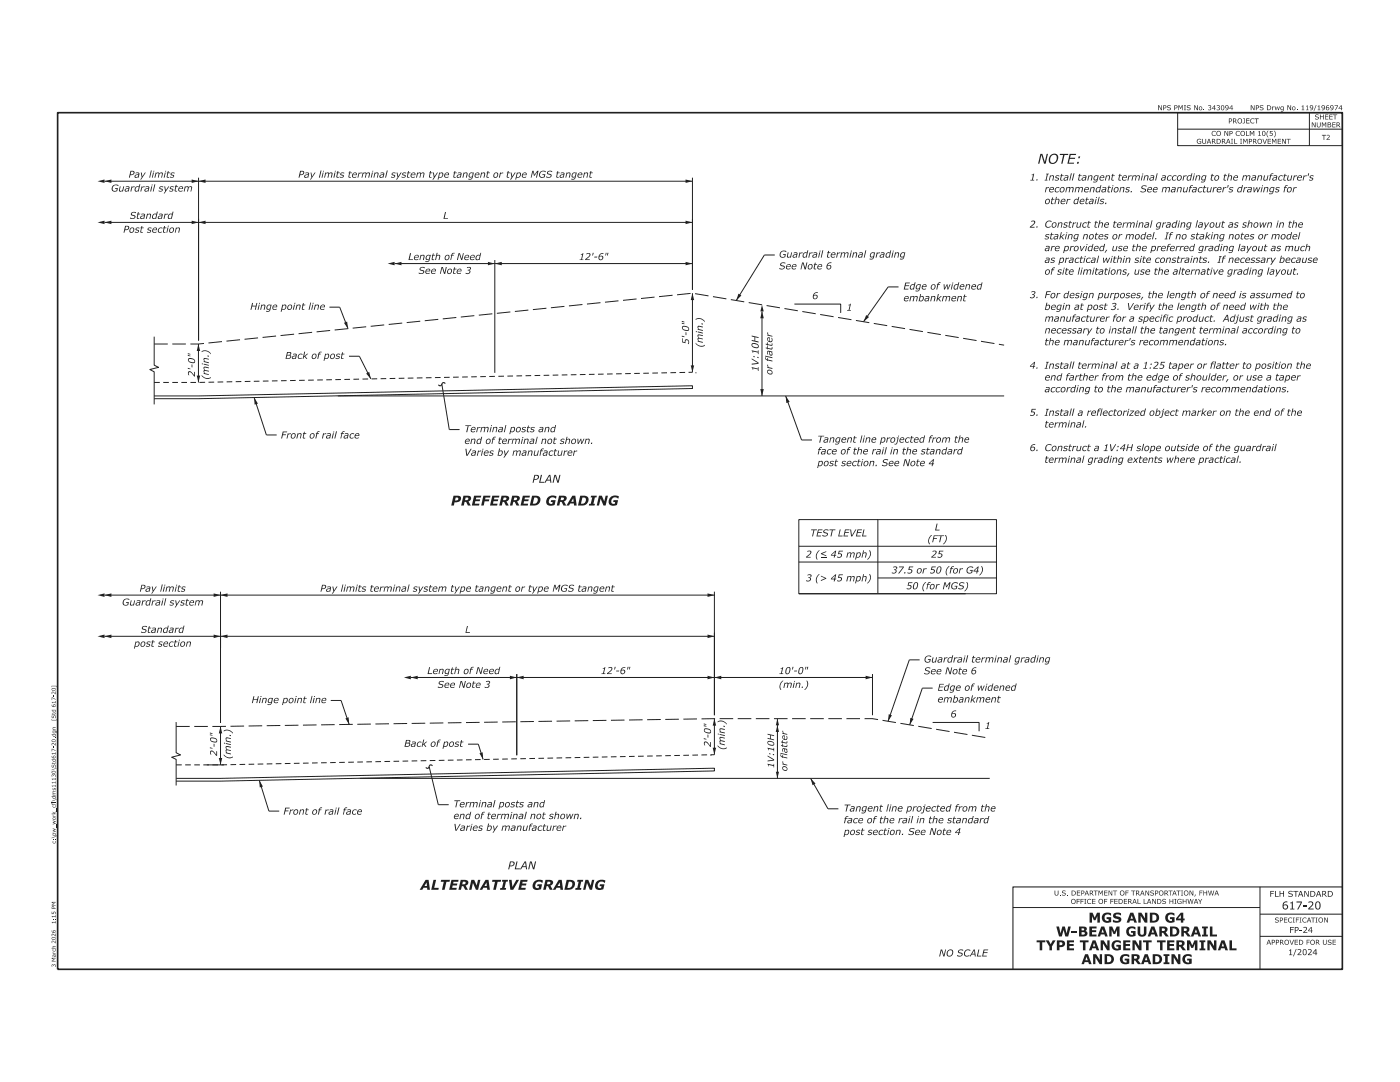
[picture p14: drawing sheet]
<svg xmlns="http://www.w3.org/2000/svg" width="279mm" height="216mm" viewBox="0 0 279 216" stroke-linecap="round" stroke-linejoin="round" font-family="sans-serif">
<path d="M177.2 57.3h2.1M30.8 79h8.8l98.6-2v.5l-98.6 2.1h-8.8M30.8 67.2v5.7l.8 .4-1.7 .4 .9 .5v6.5M67.4 79h133M158.5 60.7h9.3v1.7M159.4 118.5h33.3M159.4 109h39.5M175.2 115.3h23.7M35.2 144.1v6.1l.8 .4-1.7 .5 .9 .4v5.2M35.2 155.3h8.8l98.6-2v.5l-98.6 2.1h-8.8M71.8 155.3h125.7M186.1 144.2h9.3v1.7" fill="none" stroke="#231f20" stroke-width=".2"/>
<path d="M35.2 152.6h8.8l98.6-2" fill="none" stroke="#231f20" stroke-width=".2" stroke-dasharray="1.1 .7" stroke-linecap="butt"/>
<path d="M172.9 62.9l.5 .4-1.1 .9z" fill="#231f20"/>
<path d="M177.2 57.3l-4.9 6.9M160 87.8h2" fill="none" stroke="#231f20" stroke-width=".2"/>
<path d="M156.8 79l.8 1.2-.7 .2z" fill="#231f20"/>
<path d="M156.8 79l3.2 8.8M184.1 137.3h2" fill="none" stroke="#231f20" stroke-width=".2"/>
<path d="M181.7 143.2l.6 .2-.8 1.3z" fill="#231f20"/>
<path d="M184.1 137.3l-2.6 7.4M165.2 161.4h2.1" fill="none" stroke="#231f20" stroke-width=".2"/>
<path d="M161.8 155.3l1 1-.6 .4z" fill="#231f20"/>
<path d="M88.2 76.7l1.5 9h2M85.6 153l1.9 7.6h2M161.8 155.3l3.4 6.1" fill="none" stroke="#231f20" stroke-width=".2"/>
<path d="M88.9 76.5l-.2-.1a.52 .52 0 0 0-.6 .5h-.4l-.2-.1M86.3 152.8l-.2-.2a.51 .51 0 0 0-.6 .6l-.3 .1-.2-.2" fill="none" stroke="#231f20" stroke-width=".22"/>
<g fill="#231f20">
<path d="M205.9 88.8a.65 .65 0 0 0-.3 .7 .65 .65 0 0 0 .6 .5 .46 .46 0 0 0 .4-.6 .46 .46 0 0 0-.8-.2 .54 .54 0 0 1 .8-.4v-.2h-.2zM205.7 89.6a.35 .35 0 0 1 .7 0 .35 .35 0 0 1-.7 0z" fill-rule="evenodd"/>
<path d="M206.9 89.7h.2l-.1 .3h-.2z" fill-rule="evenodd"/>
<path d="M205.9 81.6h.8v.1h-.6l-.1 .4a.46 .46 0 0 1 .6 .5 .46 .46 0 0 1-.7 .4l-.3-.1v-.2a.38 .38 0 0 0 .5 .1 .38 .38 0 0 0 .1-.5h-.5z" fill-rule="evenodd"/>
<path d="M206.9 82.7h.2l-.1 .3h-.2z" fill-rule="evenodd"/>
<path d="M205.6 73l-.1 .2h.7l-.1 .4h.2l.1-.4 .2-.2h-.2l.2-.8zM205.7 73l.7-.6-.2 .6z" fill-rule="evenodd"/>
<path d="M206.9 73.3h.2l-.1 .3h-.2z" fill-rule="evenodd"/>
<path d="M205.9 58.2a.4 .4 0 0 1 .5-.1 .4 .4 0 0 1 .1 .5l-.2 .1a.41 .41 0 0 1 .2 .5 .41 .41 0 0 1-.4 .3l-.6-.1 .1-.1a.36 .36 0 0 0 .5 0 .36 .36 0 0 0 .1-.5h-.2v-.1l.4-.1a.24 .24 0 0 0 0-.4 .24 .24 0 0 0-.4 .1l-.2 .1z" fill-rule="evenodd"/>
<path d="M206.9 59.2h.2l-.1 .3h-.2z" fill-rule="evenodd"/>
<path d="M205.8 44.1a.44 .44 0 0 1 .7 0 .44 .44 0 0 1-.1 .6l-.7 .6h.8l-.1 .1h-.9l.4-.4a.56 .56 0 0 0 .4-.8l-.5 .1z" fill-rule="evenodd"/>
<path d="M206.9 45.2h.2l-.1 .2h-.2z" fill-rule="evenodd"/>
<path d="M205.9 34.8l.5-.1-.3 1.2h.3v.1h-.8v-.1h.3l.2-.9h-.2z" fill-rule="evenodd"/>
<path d="M206.9 35.8h.2l-.1 .2h-.2z" fill-rule="evenodd"/>
<path d="M180.6 59.3a.49 .49 0 0 0-.1 .7 .49 .49 0 0 0 .8-.1h-.1a.37 .37 0 0 1-.4 .1 .37 .37 0 0 1-.2-.4h.7a.43 .43 0 0 0-.2-.6 .43 .43 0 0 0-.5 .3zM180.7 59.3l.4-.1 .1 .2-.6 .1z" fill-rule="evenodd"/>
<path d="M181.7 59.1h.2v.1a.39 .39 0 0 1 .6 0 .35 .35 0 0 1 .4-.2 .35 .35 0 0 1 .2 .4l-.1 .7h-.2l.2-.6a.25 .25 0 0 0-.2-.3 .25 .25 0 0 0-.3 .3l-.2 .6h-.2l.2-.7a.23 .23 0 0 0-.2-.2 .23 .23 0 0 0-.3 .2l-.1 .7h-.2z" fill-rule="evenodd"/>
<path d="M183.7 58.7l-.4 1.4h.2a.58 .58 0 0 0 .8-.3 .58 .58 0 0 0-.2-.7l-.4 .1 .1-.5zM183.7 59.3a.33 .33 0 0 1 .5 0 .33 .33 0 0 1-.1 .5l-.2 .2-.4-.1z" fill-rule="evenodd"/>
<path d="M184.8 59.1l-.1 .2 .5-.1 .1 .2a.47 .47 0 0 0-.6 .1 .47 .47 0 0 0 0 .6l.5-.1-.1 .1h.2l.2-.7a.47 .47 0 0 0-.7-.3zM184.7 59.7l.6-.1-.2 .3a.23 .23 0 0 1-.3 .1 .23 .23 0 0 1-.1-.3z" fill-rule="evenodd"/>
<path d="M185.9 59.1h.2l-.1 .1a.34 .34 0 0 1 .5-.2 .34 .34 0 0 1 .2 .4l-.2 .7h-.2l.2-.7a.26 .26 0 0 0-.2-.2 .26 .26 0 0 0-.3 .2l-.2 .7h-.1z" fill-rule="evenodd"/>
<path d="M187.2 58.7h.2l-.2 .9 .6-.5h.2l-.6 .5 .4 .5h-.2l-.4-.4-.2 .4h-.1z" fill-rule="evenodd"/>
<path d="M188.2 59.1h.2l-.1 .1a.39 .39 0 0 1 .7 0 .36 .36 0 0 1 .4-.2 .36 .36 0 0 1 .2 .4l-.1 .7h-.2l.1-.6a.25 .25 0 0 0-.2-.3 .25 .25 0 0 0-.2 .3l-.2 .6h-.2l.2-.7a.23 .23 0 0 0-.2-.2 .23 .23 0 0 0-.3 .2l-.2 .7h-.1z" fill-rule="evenodd"/>
<path d="M190 59.3a.49 .49 0 0 0 0 .7 .49 .49 0 0 0 .7-.1 .37 .37 0 0 1-.4 .1 .37 .37 0 0 1-.3-.4h.8a.43 .43 0 0 0-.2-.6 .43 .43 0 0 0-.6 .3zM190.2 59.3a.25 .25 0 0 1 .3-.1 .25 .25 0 0 1 .1 .3h-.5z" fill-rule="evenodd"/>
<path d="M191.2 59.1h.2l-.1 .1a.34 .34 0 0 1 .5-.2 .34 .34 0 0 1 .2 .4l-.2 .7h-.2l.2-.7a.26 .26 0 0 0-.2-.2 .26 .26 0 0 0-.3 .2l-.2 .7h-.2z" fill-rule="evenodd"/>
<path d="M192.5 58.8h.1v.3h.3v.1h-.4l-.1 .7 .3 .1-.2 .1a.25 .25 0 0 1-.2 0 .25 .25 0 0 1-.1-.3l.1-.7z" fill-rule="evenodd"/>
<path d="M180.7 56.4h.9l-.1 .1h-.7l-.1 .4h.7v.2h-.7l-.1 .5h.7v.2h-.9z" fill-rule="evenodd"/>
<path d="M181.8 56.8a.49 .49 0 0 0-.2 .6 .49 .49 0 0 0 .4 .4l.2-.1v.1h.2l.3-1.5h-.2l-.1 .5zM181.9 57l.5-.1-.1 .6a.33 .33 0 0 1-.5 0 .33 .33 0 0 1 .1-.5z" fill-rule="evenodd"/>
<path d="M183 56.8a.47 .47 0 0 0-.3 .7 .47 .47 0 0 0 .7 .1l-.1 .4-.6-.1v.2a.66 .66 0 0 0 .9-.4l.2-1zM183.1 56.9h.5l-.1 .6a.32 .32 0 0 1-.5 0 .32 .32 0 0 1 0-.5z" fill-rule="evenodd"/>
<path d="M184.1 56.9a.49 .49 0 0 0 0 .8 .49 .49 0 0 0 .7-.2 .38 .38 0 0 1-.4 .2 .38 .38 0 0 1-.3-.4h.8a.43 .43 0 0 0-.2-.6 .43 .43 0 0 0-.6 .2zM184.2 57a.27 .27 0 0 1 .3-.2 .27 .27 0 0 1 .2 .3h-.6z" fill-rule="evenodd"/>
<path d="M185.7 57.3a.55 .55 0 0 0 1.1 0 .55 .55 0 0 0-1.1 0zM186.1 56.9a.35 .35 0 0 1 .5 .2 .35 .35 0 0 1-.2 .5 .35 .35 0 0 1-.5-.2 .35 .35 0 0 1 .2-.5z" fill-rule="evenodd"/>
<path d="M187.3 56.4l.4-.1v.2h-.3l-.1 .2h.3v.2h-.4l-.2 .9h-.1l.2-.9h-.1z" fill-rule="evenodd"/>
<path d="M188.3 56.7h.2v.8l.5-.8h.1l.1 .8 .3-.8h.2l-.5 1.1h-.1l-.1-.8-.5 .8h-.1z" fill-rule="evenodd"/>
<path d="M190.1 56.4h.2l-.1 .2h-.2z" fill-rule="evenodd"/>
<path d="M190 56.7h.2l-.3 1.1h-.1z" fill-rule="evenodd"/>
<path d="M190.5 56.8a.5 .5 0 0 0-.2 .6 .5 .5 0 0 0 .5 .4l.2-.1-.1 .1h.2l.3-1.5h-.1l-.1 .5zM190.6 57l.5-.1-.1 .6a.33 .33 0 0 1-.5 0 .33 .33 0 0 1 .1-.5z" fill-rule="evenodd"/>
<path d="M191.7 56.9a.49 .49 0 0 0-.1 .8 .49 .49 0 0 0 .8-.2 .37 .37 0 0 1-.5 .2 .37 .37 0 0 1-.2-.4h.7a.43 .43 0 0 0-.2-.6 .43 .43 0 0 0-.5 .2zM191.8 56.9a.25 .25 0 0 1 .4-.1 .25 .25 0 0 1 .1 .3h-.6z" fill-rule="evenodd"/>
<path d="M192.8 56.7h.2v.1a.33 .33 0 0 1 .4-.1 .33 .33 0 0 1 .2 .4l-.1 .7h-.2l.1-.7a.26 .26 0 0 0-.2-.3 .26 .26 0 0 0-.3 .2l-.2 .8h-.1z" fill-rule="evenodd"/>
<path d="M194 56.9a.49 .49 0 0 0 0 .8 .49 .49 0 0 0 .7-.2 .37 .37 0 0 1-.5 .2 .37 .37 0 0 1-.2-.4h.8a.43 .43 0 0 0-.2-.6 .43 .43 0 0 0-.6 .2zM194.2 56.9a.25 .25 0 0 1 .3-.1 .25 .25 0 0 1 .1 .3h-.6z" fill-rule="evenodd"/>
<path d="M195.2 56.8a.49 .49 0 0 0-.3 .6 .49 .49 0 0 0 .5 .4l.2-.1v.1h.2l.3-1.5h-.2l-.1 .5zM195.3 57l.5-.1-.2 .6a.33 .33 0 0 1-.5 0 .33 .33 0 0 1 .1-.5z" fill-rule="evenodd"/>
<path d="M163.4 92l-.3 1.4h.2l.1-.4a.57 .57 0 0 0 .7-.3 .57 .57 0 0 0-.2-.8l-.3 .2v-.1zM163.5 92.2a.33 .33 0 0 1 .5 0 .33 .33 0 0 1-.1 .5l-.2 .2-.3-.1z" fill-rule="evenodd"/>
<path d="M164.6 92.1a.54 .54 0 0 0-.2 .7 .54 .54 0 0 0 .7 .2 .54 .54 0 0 0 .3-.7l-.3-.3zM164.7 92.2a.33 .33 0 0 1 .5 0 .33 .33 0 0 1-.1 .5 .31 .31 0 0 1-.5 .1 .31 .31 0 0 1 0-.5z" fill-rule="evenodd"/>
<path d="M165.7 92.1l.2-.1a.28 .28 0 0 1 .3-.1 .28 .28 0 0 1 .2 .3l-.2-.1a.2 .2 0 0 0-.3 0 .2 .2 0 0 0 0 .3 .36 .36 0 0 1 .4 .3 .36 .36 0 0 1-.5 .3h-.3v-.2l.2 .1a.23 .23 0 0 0 .3 0 .23 .23 0 0 0 .1-.3h-.2a.27 .27 0 0 1-.3-.2 .27 .27 0 0 1 .1-.3z" fill-rule="evenodd"/>
<path d="M166.8 91.7h.2l-.1 .3h.4v.1h-.4l-.2 .6 .1 .2h.3a.27 .27 0 0 1-.4 .1 .27 .27 0 0 1-.1-.3l.1-.6h-.1z" fill-rule="evenodd"/>
<path d="M168.1 92.1l.4-.2 .3 .1v.2l-.5-.1a.23 .23 0 0 0 0 .3 .23 .23 0 0 0 .3 .1 .39 .39 0 0 1-.2 .5 .39 .39 0 0 1-.5-.2l.3 .1a.24 .24 0 0 0 .2 0 .24 .24 0 0 0 .1-.3h-.2a.27 .27 0 0 1-.3-.2 .27 .27 0 0 1 .1-.3z" fill-rule="evenodd"/>
<path d="M169.1 92.2a.49 .49 0 0 0 0 .7 .49 .49 0 0 0 .7-.1 .37 .37 0 0 1-.4 .1 .37 .37 0 0 1-.3-.4h.8a.43 .43 0 0 0-.2-.6 .43 .43 0 0 0-.6 .3zM169.3 92.2l.3-.1 .1 .3h-.6z" fill-rule="evenodd"/>
<path d="M170.3 92.1l.1-.1a.28 .28 0 0 1 .4-.1 .28 .28 0 0 1 .1 .3 .39 .39 0 0 0-.6 .1 .39 .39 0 0 0 .3 .6l.3-.2a.47 .47 0 0 1-.8 .2 .47 .47 0 0 1 .1-.7z" fill-rule="evenodd"/>
<path d="M171.3 91.7h.2v.3h.3v.1h-.4l-.1 .5v.3h.3a.27 .27 0 0 1-.3 .1 .27 .27 0 0 1-.2-.3l.1-.6h-.1z" fill-rule="evenodd"/>
<path d="M172.1 91.6h.2v.2h-.3z" fill-rule="evenodd"/>
<path d="M172 92h.2l-.2 1h-.2z" fill-rule="evenodd"/>
<path d="M172.3 92.5a.55 .55 0 0 0 1.1 0 .55 .55 0 0 0-1.1 0zM172.7 92.2a.38 .38 0 0 1 .5 .3 .38 .38 0 0 1-.4 .4 .41 .41 0 0 1-.1-.7z" fill-rule="evenodd"/>
<path d="M173.7 92h.2l-.1 .1a.34 .34 0 0 1 .5-.2 .34 .34 0 0 1 .2 .4l-.2 .7h-.2l.2-.7a.24 .24 0 0 0-.2-.2 .24 .24 0 0 0-.3 .1l-.2 .8h-.2z" fill-rule="evenodd"/>
<path d="M174.8 92.7h.2l-.1 .3h-.2z" fill-rule="evenodd"/>
<path d="M176.4 91.7l.6-.1 .2 .1v.2a.39 .39 0 0 0-.5-.2 .39 .39 0 0 0-.2 .5 .45 .45 0 0 1 .6 .5 .45 .45 0 0 1-.6 .3l-.5-.1v-.2a.43 .43 0 0 0 .6 .2 .43 .43 0 0 0 .3-.4l-.2-.1a.4 .4 0 0 1-.4-.2 .4 .4 0 0 1 .1-.5z" fill-rule="evenodd"/>
<path d="M177.5 92.2a.49 .49 0 0 0 0 .7 .49 .49 0 0 0 .7-.1 .37 .37 0 0 1-.4 .1 .37 .37 0 0 1-.3-.4h.8a.43 .43 0 0 0-.2-.6 .43 .43 0 0 0-.6 .3zM177.6 92.3a.29 .29 0 0 1 .3-.2 .29 .29 0 0 1 .3 .2l-.7 .1z" fill-rule="evenodd"/>
<path d="M178.6 92.2a.49 .49 0 0 0 0 .7 .49 .49 0 0 0 .7-.1 .37 .37 0 0 1-.4 .1 .37 .37 0 0 1-.2-.4h.7a.43 .43 0 0 0-.2-.6 .43 .43 0 0 0-.6 .3zM178.8 92.2l.4-.1 .1 .3h-.6z" fill-rule="evenodd"/>
<path d="M180.6 91.6h.2l.4 1.2 .2-1.2h.2l-.3 1.4h-.2l-.4-1.2-.3 1.2h-.2z" fill-rule="evenodd"/>
<path d="M181.9 92.1a.52 .52 0 0 0-.2 .6 .52 .52 0 0 0 .6 .4 .52 .52 0 0 0 .4-.6 .43 .43 0 0 0-.2-.5 .43 .43 0 0 0-.6 .1zM182 92.2a.38 .38 0 0 1 .5 .3 .38 .38 0 0 1-.4 .4 .41 .41 0 0 1-.1-.7z" fill-rule="evenodd"/>
<path d="M183.1 91.7h.2l-.1 .3h.4l-.1 .1h-.3l-.1 .7 .3 .1a.27 .27 0 0 1-.4 .1 .27 .27 0 0 1-.1-.3l.1-.6-.1-.1z" fill-rule="evenodd"/>
<path d="M183.8 92.2a.49 .49 0 0 0-.1 .7 .49 .49 0 0 0 .8-.1 .37 .37 0 0 1-.5 .1 .37 .37 0 0 1-.2-.4h.7a.42 .42 0 0 0-.1-.6 .42 .42 0 0 0-.6 .3zM183.9 92.2a.25 .25 0 0 1 .4-.1 .25 .25 0 0 1 .1 .3h-.6z" fill-rule="evenodd"/>
<path d="M185.4 92.4v.2h.6l-.1 .4h.2l.1-.4h.2v-.1h-.2l.2-.9h-.2zM185.5 92.5l.7-.6-.2 .6z" fill-rule="evenodd"/>
<path d="M163.6 89.3l.5-.1-.1 .2-.4 .1v.1h.3v.2h-.3l-.2 .9h-.2l.2-.9-.1-.2z" fill-rule="evenodd"/>
<path d="M164.1 89.7v.1h.5v.2a.47 .47 0 0 0-.6 .1 .47 .47 0 0 0 0 .6l.5-.1v.1h.1l.2-.8a.44 .44 0 0 0-.7-.2zM164.1 90.2l.5-.1-.1 .4a.22 .22 0 0 1-.3 .1 .22 .22 0 0 1-.1-.3z" fill-rule="evenodd"/>
<path d="M165.2 89.8l.4-.2 .4 .1-.1 .2a.39 .39 0 0 0-.6 .1 .39 .39 0 0 0 .3 .5l.2-.1a.45 .45 0 0 1-.7 .2 .45 .45 0 0 1 0-.7z" fill-rule="evenodd"/>
<path d="M166.2 89.8a.49 .49 0 0 0-.1 .8 .49 .49 0 0 0 .8-.2 .37 .37 0 0 1-.5 .2 .37 .37 0 0 1-.2-.4h.8a.43 .43 0 0 0-.2-.6 .43 .43 0 0 0-.6 .2zM166.3 89.9a.28 .28 0 0 1 .3-.2 .28 .28 0 0 1 .2 .3h-.6z" fill-rule="evenodd"/>
<path d="M167.8 90.2a.52 .52 0 0 0 1 0 .52 .52 0 0 0-1 0zM168.1 89.8a.31 .31 0 0 1 .5 0 .31 .31 0 0 1-.1 .5 .33 .33 0 0 1-.5 .2 .33 .33 0 0 1 .1-.6z" fill-rule="evenodd"/>
<path d="M169.3 89.3l.5-.1v.2l-.4 .1-.1 .1h.3v.2h-.3l-.2 .9h-.2l.2-.9h-.1l.1-.2z" fill-rule="evenodd"/>
<path d="M170.6 89.3h.1v.3h.3v.2h-.3l-.2 .5v.2h.3a.27 .27 0 0 1-.3 .2 .27 .27 0 0 1-.2-.4l.2-.5-.1-.2z" fill-rule="evenodd"/>
<path d="M171.3 89.2h.2l-.1 .5a.34 .34 0 0 1 .4-.2 .34 .34 0 0 1 .2 .5l-.1 .7h-.2l.1-.7a.24 .24 0 0 0-.2-.3 .24 .24 0 0 0-.2 .2l-.2 .8h-.2z" fill-rule="evenodd"/>
<path d="M172.4 89.8a.49 .49 0 0 0 0 .8 .49 .49 0 0 0 .7-.2 .37 .37 0 0 1-.4 .2 .37 .37 0 0 1-.3-.4h.8a.43 .43 0 0 0-.2-.6 .43 .43 0 0 0-.6 .2zM172.5 89.9a.28 .28 0 0 1 .3-.2 .28 .28 0 0 1 .2 .3h-.5z" fill-rule="evenodd"/>
<path d="M174.2 89.6h.2v.2l.5-.2v.2l-.5 .1-.2 .8h-.2z" fill-rule="evenodd"/>
<path d="M175.1 89.7l-.1 .1h.6v.2a.48 .48 0 0 0-.6 .1 .48 .48 0 0 0 0 .6l.5-.1-.1 .1h.2l.2-.8a.44 .44 0 0 0-.7-.2zM175 90.3l.6-.2-.2 .4a.23 .23 0 0 1-.3 .1 .23 .23 0 0 1-.1-.3z" fill-rule="evenodd"/>
<path d="M176.3 89.3h.2l-.1 .2h-.2z" fill-rule="evenodd"/>
<path d="M176.2 89.6h.2l-.3 1.1h-.2z" fill-rule="evenodd"/>
<path d="M176.8 89.2h.2l-.3 1.5h-.2z" fill-rule="evenodd"/>
<path d="M178 89.3h.2l-.1 .2h-.2z" fill-rule="evenodd"/>
<path d="M177.9 89.6h.2l-.3 1.1h-.1z" fill-rule="evenodd"/>
<path d="M178.4 89.6h.2v.1a.34 .34 0 0 1 .4-.1 .34 .34 0 0 1 .2 .4l-.1 .7h-.2l.1-.7a.26 .26 0 0 0-.2-.3 .26 .26 0 0 0-.3 .2l-.1 .8h-.2z" fill-rule="evenodd"/>
<path d="M180.4 89.3h.1v.3h.3v.2h-.4l-.1 .5v.2h.3a.27 .27 0 0 1-.3 .2 .27 .27 0 0 1-.2-.4l.2-.5-.1-.2h.1z" fill-rule="evenodd"/>
<path d="M181.1 89.2h.2l-.1 .5a.33 .33 0 0 1 .4-.1 .33 .33 0 0 1 .2 .4l-.1 .7h-.2l.2-.7a.26 .26 0 0 0-.3-.3 .26 .26 0 0 0-.2 .2l-.2 .8h-.2z" fill-rule="evenodd"/>
<path d="M182.2 89.8a.49 .49 0 0 0 0 .8 .49 .49 0 0 0 .7-.2 .37 .37 0 0 1-.4 .2 .37 .37 0 0 1-.3-.4h.8a.43 .43 0 0 0-.2-.6 .43 .43 0 0 0-.6 .2zM182.3 89.9a.28 .28 0 0 1 .3-.2 .28 .28 0 0 1 .2 .3h-.6z" fill-rule="evenodd"/>
<path d="M184 89.7l.4-.1 .3 .1v.2l-.5-.1-.1 .2a.37 .37 0 0 1 .4 .2 .37 .37 0 0 1-.2 .5 .3 .3 0 0 1-.3 0 .3 .3 0 0 1-.2-.3l.6 .1v-.2l-.2-.1a.27 .27 0 0 1-.3-.2 .27 .27 0 0 1 .1-.3z" fill-rule="evenodd"/>
<path d="M185.1 89.3h.2l-.1 .3h.4l-.1 .2h-.3l-.1 .5v.2h.3a.27 .27 0 0 1-.4 .2 .27 .27 0 0 1-.1-.4l.1-.5-.1-.2z" fill-rule="evenodd"/>
<path d="M185.8 89.7l-.1 .1h.5l.1 .2a.51 .51 0 0 0-.6 0 .51 .51 0 0 0-.1 .6h.6v.1h.1l.2-.8a.44 .44 0 0 0-.7-.2zM185.8 90.2l.5-.1-.2 .4a.22 .22 0 0 1-.3 .1 .22 .22 0 0 1 0-.4z" fill-rule="evenodd"/>
<path d="M186.9 89.6h.2v.1a.34 .34 0 0 1 .4-.1 .34 .34 0 0 1 .2 .4l-.2 .7h-.1l.1-.7a.24 .24 0 0 0-.2-.3 .24 .24 0 0 0-.3 .2l-.1 .8h-.2z" fill-rule="evenodd"/>
<path d="M188.2 89.7a.49 .49 0 0 0-.3 .6 .49 .49 0 0 0 .5 .4l.2-.1-.1 .1h.2l.4-1.5h-.2l-.1 .5zM188.2 89.9l.2-.1h.4l-.2 .6a.34 .34 0 0 1-.5 0 .34 .34 0 0 1 .1-.5z" fill-rule="evenodd"/>
<path d="M189.3 89.7v.1h.5l.1 .2a.47 .47 0 0 0-.7 .1 .47 .47 0 0 0 0 .6l.5-.1v.1h.2l.1-.8a.44 .44 0 0 0-.7-.2zM189.3 90.2l.5-.1-.1 .4a.22 .22 0 0 1-.3 .1 .22 .22 0 0 1-.1-.3z" fill-rule="evenodd"/>
<path d="M190.4 89.6h.2v.2l.5-.2-.1 .2-.4 .1-.2 .8h-.2z" fill-rule="evenodd"/>
<path d="M191.3 89.7a.49 .49 0 0 0-.3 .6 .49 .49 0 0 0 .5 .4l.2-.1v.1h.2l.3-1.5h-.2l-.1 .5zM191.4 89.9l.5-.1-.2 .6a.33 .33 0 0 1-.5 0 .33 .33 0 0 1 .1-.5z" fill-rule="evenodd"/>
<path d="M163.3 86.9h1.2v.2h-.5l-.3 1.2h-.2l.3-1.2h-.5z" fill-rule="evenodd"/>
<path d="M164.6 87.3v.2l.5-.1v.2a.47 .47 0 0 0-.6 .1 .47 .47 0 0 0 0 .6l.5-.1v.1h.2l.1-.7a.45 .45 0 0 0-.7-.3zM164.6 87.9l.5-.1-.1 .3a.22 .22 0 0 1-.3 .1 .22 .22 0 0 1-.1-.3z" fill-rule="evenodd"/>
<path d="M165.7 87.3h.2v.1a.33 .33 0 0 1 .4-.2 .33 .33 0 0 1 .2 .5l-.1 .6h-.2l.1-.7a.26 .26 0 0 0-.2-.2 .26 .26 0 0 0-.3 .1l-.1 .8h-.2z" fill-rule="evenodd"/>
<path d="M167 87.4a.46 .46 0 0 0-.3 .6 .46 .46 0 0 0 .7 .2l-.2 .3h-.5v.2a.66 .66 0 0 0 .8-.5l.3-.9zM167 87.6l.2-.2 .3 .1-.1 .5a.32 .32 0 0 1-.5 .1 .32 .32 0 0 1 .1-.5z" fill-rule="evenodd"/>
<path d="M168.1 87.5a.49 .49 0 0 0-.1 .7 .49 .49 0 0 0 .8-.1 .37 .37 0 0 1-.5 .1 .37 .37 0 0 1-.2-.4h.7a.43 .43 0 0 0-.1-.6 .43 .43 0 0 0-.6 .3zM168.2 87.6a.28 .28 0 0 1 .3-.3 .28 .28 0 0 1 .2 .4h-.6z" fill-rule="evenodd"/>
<path d="M169.2 87.3h.2v.1a.34 .34 0 0 1 .4-.2 .34 .34 0 0 1 .2 .5l-.1 .6h-.2l.1-.7a.24 .24 0 0 0-.2-.2 .24 .24 0 0 0-.2 .1l-.2 .8h-.2z" fill-rule="evenodd"/>
<path d="M170.5 87h.2l-.1 .3h.4l-.1 .1h-.3l-.2 .6 .1 .2h.3a.27 .27 0 0 1-.4 .1 .27 .27 0 0 1-.1-.3l.1-.6h-.1z" fill-rule="evenodd"/>
<path d="M172 86.9h.1l-.3 1.4h-.2z" fill-rule="evenodd"/>
<path d="M172.5 86.9h.1v.2h-.2z" fill-rule="evenodd"/>
<path d="M172.4 87.3h.1l-.2 1h-.2z" fill-rule="evenodd"/>
<path d="M172.9 87.3h.2l-.1 .1a.33 .33 0 0 1 .5-.2 .33 .33 0 0 1 .2 .5l-.2 .6h-.2l.2-.7a.26 .26 0 0 0-.2-.2 .26 .26 0 0 0-.3 .1l-.2 .8h-.1z" fill-rule="evenodd"/>
<path d="M174.1 87.5a.49 .49 0 0 0-.1 .7 .49 .49 0 0 0 .8-.1 .37 .37 0 0 1-.5 .1 .37 .37 0 0 1-.2-.4h.8a.43 .43 0 0 0-.2-.6 .43 .43 0 0 0-.6 .3zM174.2 87.6a.28 .28 0 0 1 .3-.3 .28 .28 0 0 1 .2 .4h-.6z" fill-rule="evenodd"/>
<path d="M175.9 87.3l-.3 1.4h.1l.1-.4a.59 .59 0 0 0 .8-.3 .59 .59 0 0 0-.2-.8l-.4 .2zM176 87.5a.32 .32 0 0 1 .5 0 .32 .32 0 0 1-.1 .5l-.2 .2-.3-.1z" fill-rule="evenodd"/>
<path d="M177.1 87.3h.1v.1l.5-.1v.2l-.5 .1-.2 .7h-.2z" fill-rule="evenodd"/>
<path d="M177.8 87.5a.52 .52 0 0 0 .3 .8 .52 .52 0 0 0 .6-.6 .45 .45 0 0 0-.4-.4 .45 .45 0 0 0-.5 .2zM178 87.6a.34 .34 0 0 1 .5-.1 .34 .34 0 0 1-.1 .5 .34 .34 0 0 1-.5 .1 .34 .34 0 0 1 .1-.5z" fill-rule="evenodd"/>
<path d="M179.3 86.9h.1v.2h-.2z" fill-rule="evenodd"/>
<path d="M179 87.3h.3l-.2 1a.46 .46 0 0 1-.6 .4v-.2h.3l.2-.2 .1-.9h-.2z" fill-rule="evenodd"/>
<path d="M179.7 87.5a.49 .49 0 0 0-.1 .7 .49 .49 0 0 0 .8-.1 .37 .37 0 0 1-.5 .1 .37 .37 0 0 1-.2-.4h.7a.43 .43 0 0 0-.2-.6 .43 .43 0 0 0-.5 .3zM179.8 87.5a.26 .26 0 0 1 .3-.1 .26 .26 0 0 1 .2 .3h-.6z" fill-rule="evenodd"/>
<path d="M180.8 87.5l.5-.2h.3l-.1 .2a.39 .39 0 0 0-.6 .1 .39 .39 0 0 0 .3 .6l.2-.1a.47 .47 0 0 1-.7 .1 .47 .47 0 0 1 .1-.7z" fill-rule="evenodd"/>
<path d="M181.9 87h.2l-.1 .3h.4l-.1 .1h-.3l-.2 .7 .4 .1a.27 .27 0 0 1-.4 .1 .27 .27 0 0 1-.1-.3l.1-.6-.1-.1z" fill-rule="evenodd"/>
<path d="M182.5 87.5a.49 .49 0 0 0 0 .7 .49 .49 0 0 0 .8-.1h-.1a.37 .37 0 0 1-.4 .1 .37 .37 0 0 1-.3-.4h.8a.43 .43 0 0 0-.2-.6 .43 .43 0 0 0-.6 .3zM182.6 87.6a.28 .28 0 0 1 .4-.3 .28 .28 0 0 1 .2 .4h-.6z" fill-rule="evenodd"/>
<path d="M183.7 87.4a.49 .49 0 0 0-.2 .5 .49 .49 0 0 0 .5 .4l.1-.1v.1h.2l.3-1.4h-.1l-.2 .4-.2-.1zM183.8 87.5h.5l-.1 .6a.33 .33 0 0 1-.5 0 .33 .33 0 0 1 .1-.5z" fill-rule="evenodd"/>
<path d="M185.7 87l.5-.1v.1l-.4 .1-.1 .2h.3v.1h-.3l-.2 .9h-.2l.2-.9h-.1z" fill-rule="evenodd"/>
<path d="M186.2 87.3h.2v.1l.5-.1-.1 .2-.5 .1-.1 .7h-.2z" fill-rule="evenodd"/>
<path d="M187 87.5a.52 .52 0 0 0 .2 .8 .52 .52 0 0 0 .6-.6 .45 .45 0 0 0-.3-.4 .45 .45 0 0 0-.5 .2zM187.2 87.5a.37 .37 0 0 1 .5 .3 .37 .37 0 0 1-.5 .4 .41 .41 0 0 1 0-.7z" fill-rule="evenodd"/>
<path d="M188.2 87.3h.1v.1a.36 .36 0 0 1 .6 0 .35 .35 0 0 1 .5-.2 .35 .35 0 0 1 .2 .5l-.2 .6h-.1l.1-.6a.25 .25 0 0 0-.2-.3 .25 .25 0 0 0-.3 .3l-.1 .6h-.2l.2-.7a.26 .26 0 0 0-.3-.2 .26 .26 0 0 0-.2 .1l-.2 .8h-.2z" fill-rule="evenodd"/>
<path d="M190.8 87h.1v.3h.3v.1h-.4l-.1 .5v.3h.3a.27 .27 0 0 1-.3 .1 .27 .27 0 0 1-.2-.3l.2-.6-.1-.1z" fill-rule="evenodd"/>
<path d="M191.5 86.9h.2l-.1 .5a.34 .34 0 0 1 .4-.2 .34 .34 0 0 1 .2 .5l-.1 .6h-.2l.1-.7a.24 .24 0 0 0-.2-.2 .24 .24 0 0 0-.2 .1l-.2 .8h-.2z" fill-rule="evenodd"/>
<path d="M192.6 87.5a.49 .49 0 0 0 0 .7 .49 .49 0 0 0 .7-.1 .37 .37 0 0 1-.4 .1 .37 .37 0 0 1-.3-.4h.8a.43 .43 0 0 0-.2-.6 .43 .43 0 0 0-.6 .3zM192.7 87.6a.28 .28 0 0 1 .3-.3 .28 .28 0 0 1 .3 .4h-.6z" fill-rule="evenodd"/>
<path d="M187.4 139.3a.49 .49 0 0 0-.1 .8 .49 .49 0 0 0 .8-.2 .37 .37 0 0 1-.5 .2 .37 .37 0 0 1-.2-.4h.7a.43 .43 0 0 0-.2-.6 .43 .43 0 0 0-.5 .2zM187.5 139.4a.28 .28 0 0 1 .3-.2 .28 .28 0 0 1 .2 .3h-.6z" fill-rule="evenodd"/>
<path d="M188.5 139.1h.2v.2a.34 .34 0 0 1 .6 0 .36 .36 0 0 1 .4-.2 .36 .36 0 0 1 .3 .4l-.2 .7h-.2l.2-.6a.25 .25 0 0 0-.2-.3 .25 .25 0 0 0-.3 .2l-.2 .7h-.1l.1-.8a.26 .26 0 0 0-.2-.1 .26 .26 0 0 0-.3 .1l-.1 .8h-.2z" fill-rule="evenodd"/>
<path d="M190.5 138.7l-.4 1.5h.2a.61 .61 0 0 0 .8-.3 .61 .61 0 0 0-.2-.8l-.4 .1 .1-.5zM190.5 139.4a.33 .33 0 0 1 .5 0 .33 .33 0 0 1-.1 .5l-.2 .2-.3-.1z" fill-rule="evenodd"/>
<path d="M191.6 139.2l-.1 .1h.6v.2a.48 .48 0 0 0-.6 .1 .48 .48 0 0 0 0 .6l.5-.1v.1h.1l.2-.8a.44 .44 0 0 0-.7-.2zM191.5 139.8l.6-.2-.2 .4a.23 .23 0 0 1-.3 .1 .23 .23 0 0 1-.1-.3z" fill-rule="evenodd"/>
<path d="M192.7 139.1h.2l-.1 .2a.34 .34 0 0 1 .5-.2 .34 .34 0 0 1 .2 .4l-.2 .7h-.1l.1-.7a.24 .24 0 0 0-.2-.3 .24 .24 0 0 0-.3 .2l-.2 .8h-.1z" fill-rule="evenodd"/>
<path d="M194 138.7h.2l-.2 1 .6-.6h.2l-.6 .5 .4 .6h-.2l-.3-.5-.3 .5h-.1z" fill-rule="evenodd"/>
<path d="M195 139.1h.2v.2a.36 .36 0 0 1 .6 0 .35 .35 0 0 1 .4-.3 .35 .35 0 0 1 .2 .5l-.1 .7h-.2l.1-.6a.25 .25 0 0 0-.2-.3 .25 .25 0 0 0-.2 .2l-.2 .7h-.2l.2-.8a.26 .26 0 0 0-.2-.1 .26 .26 0 0 0-.3 .1l-.2 .8h-.1z" fill-rule="evenodd"/>
<path d="M196.8 139.3a.49 .49 0 0 0 0 .8 .49 .49 0 0 0 .7-.2 .39 .39 0 0 1-.4 .2 .39 .39 0 0 1-.3-.4h.8a.43 .43 0 0 0-.2-.6 .43 .43 0 0 0-.6 .2zM196.9 139.4a.28 .28 0 0 1 .4-.2 .28 .28 0 0 1 .2 .3h-.6z" fill-rule="evenodd"/>
<path d="M198 139.1h.2l-.1 .2a.34 .34 0 0 1 .5-.2 .34 .34 0 0 1 .2 .4l-.2 .7h-.1l.1-.7a.24 .24 0 0 0-.2-.3 .24 .24 0 0 0-.3 .2l-.2 .8h-.2z" fill-rule="evenodd"/>
<path d="M199.3 138.8h.1v.3h.3v.2h-.4l-.1 .5v.2h.3a.26 .26 0 0 1-.3 .2 .26 .26 0 0 1-.2-.4l.1-.7h.1z" fill-rule="evenodd"/>
<path d="M187.5 136.5h.9v.1h-.8l-.1 .4h.8l-.1 .1h-.7l-.1 .6h.7v.1h-.9z" fill-rule="evenodd"/>
<path d="M188.5 137a.45 .45 0 0 0-.1 .6 .45 .45 0 0 0 .5 .2h.3l.3-1.4h-.2v.4h-.4zM188.7 137h.5l-.1 .6a.32 .32 0 0 1-.5 0 .32 .32 0 0 1 .1-.5z" fill-rule="evenodd"/>
<path d="M189.8 136.9a.46 .46 0 0 0-.3 .6 .46 .46 0 0 0 .7 .2l-.1 .3h-.5l-.1 .2a.66 .66 0 0 0 .9-.5l.2-.9h-.5zM189.9 137.1l.2-.2 .3 .1-.1 .6a.32 .32 0 0 1-.5 0 .32 .32 0 0 1 .1-.5z" fill-rule="evenodd"/>
<path d="M190.9 137a.49 .49 0 0 0 0 .7 .49 .49 0 0 0 .7-.1 .37 .37 0 0 1-.4 .1 .37 .37 0 0 1-.3-.4h.8a.43 .43 0 0 0-.2-.6 .43 .43 0 0 0-.6 .3zM191 137.1a.28 .28 0 0 1 .4-.2 .28 .28 0 0 1 .2 .3h-.6z" fill-rule="evenodd"/>
<path d="M192.5 137.3a.55 .55 0 0 0 1.1 0 .55 .55 0 0 0-1.1 0zM192.9 137a.37 .37 0 0 1 .5 .3 .37 .37 0 0 1-.4 .4 .4 .4 0 0 1-.3-.3 .4 .4 0 0 1 .2-.4z" fill-rule="evenodd"/>
<path d="M194.1 136.5l.5-.1-.1 .2-.4 .1v.1h.3v.1h-.3l-.2 .9h-.2l.2-.9-.1-.1z" fill-rule="evenodd"/>
<path d="M195.1 136.8h.2v.8l.5-.8h.1l.1 .8 .4-.8h.1l-.4 1h-.2l-.1-.8-.4 .8h-.2z" fill-rule="evenodd"/>
<path d="M196.9 136.4h.2l-.1 .2h-.2z" fill-rule="evenodd"/>
<path d="M196.8 136.8h.2l-.3 1h-.1z" fill-rule="evenodd"/>
<path d="M197.4 136.9a.49 .49 0 0 0-.3 .6 .49 .49 0 0 0 .5 .3l.2-.1-.1 .1h.2l.4-1.4h-.2l-.1 .4h-.3zM197.5 137h.5l-.2 .6a.33 .33 0 0 1-.5 0 .33 .33 0 0 1 .1-.5z" fill-rule="evenodd"/>
<path d="M198.5 137a.49 .49 0 0 0-.1 .7 .49 .49 0 0 0 .8-.1 .37 .37 0 0 1-.5 .1 .37 .37 0 0 1-.2-.4h.8a.43 .43 0 0 0-.2-.5 .43 .43 0 0 0-.6 .2zM198.6 137.1a.28 .28 0 0 1 .3-.2 .28 .28 0 0 1 .2 .3h-.6z" fill-rule="evenodd"/>
<path d="M199.6 136.8h.2v.1a.34 .34 0 0 1 .4-.2 .34 .34 0 0 1 .2 .5l-.1 .6h-.2l.1-.7a.24 .24 0 0 0-.2-.2 .24 .24 0 0 0-.2 .2l-.2 .7h-.2z" fill-rule="evenodd"/>
<path d="M200.8 137a.49 .49 0 0 0 0 .7 .49 .49 0 0 0 .7-.1 .39 .39 0 0 1-.4 .1 .39 .39 0 0 1-.3-.4h.8a.43 .43 0 0 0-.2-.5 .43 .43 0 0 0-.6 .2zM200.9 137.1a.28 .28 0 0 1 .3-.2 .28 .28 0 0 1 .2 .3h-.5z" fill-rule="evenodd"/>
<path d="M202 136.9a.49 .49 0 0 0-.2 .5 .49 .49 0 0 0 .4 .4l.2-.1v.1h.2l.3-1.4h-.2l-.1 .4h-.3zM202.1 137h.5l-.1 .6a.32 .32 0 0 1-.6 0 .32 .32 0 0 1 .1-.5z" fill-rule="evenodd"/>
<path d="M168.7 165.6l-.4 1.4h.2l.1-.4h.2a.57 .57 0 0 0 .6-.3 .57 .57 0 0 0-.2-.7l-.4 .1v-.1zM168.8 165.8a.35 .35 0 0 1 .5 .1 .35 .35 0 0 1-.2 .5h-.5z" fill-rule="evenodd"/>
<path d="M169.8 165.8a.51 .51 0 0 0 .2 .8 .51 .51 0 0 0 .6-.6 .45 .45 0 0 0-.3-.4 .45 .45 0 0 0-.5 .2zM170 165.8a.37 .37 0 0 1 .5 .3 .37 .37 0 0 1-.4 .4 .41 .41 0 0 1-.1-.7z" fill-rule="evenodd"/>
<path d="M170.9 165.7l.3-.1h.5l-.1 .2-.4-.1a.23 .23 0 0 0 0 .3 .23 .23 0 0 0 .3 .1 .39 .39 0 0 1-.2 .5 .39 .39 0 0 1-.5-.2l.5 .1a.25 .25 0 0 0 0-.3 .25 .25 0 0 0-.3-.1l-.1-.2z" fill-rule="evenodd"/>
<path d="M172.1 165.3h.2l-.1 .3h.3v.1h-.4l-.1 .7 .3 .1a.27 .27 0 0 1-.3 .1 .27 .27 0 0 1-.2-.3l.2-.6-.1-.1z" fill-rule="evenodd"/>
<path d="M173.3 165.7l.2-.1a.37 .37 0 0 1 .6 .2l-.5-.1a.23 .23 0 0 0 0 .3 .23 .23 0 0 0 .3 .1 .44 .44 0 0 1-.2 .6 .44 .44 0 0 1-.6-.2l.1-.1 .5 .1a.25 .25 0 0 0 0-.3 .25 .25 0 0 0-.3-.1z" fill-rule="evenodd"/>
<path d="M174.4 165.7a.49 .49 0 0 0-.1 .8 .49 .49 0 0 0 .8-.1 .37 .37 0 0 1-.5 .1 .37 .37 0 0 1-.2-.4h.7a.43 .43 0 0 0-.1-.6 .43 .43 0 0 0-.6 .2zM174.6 165.8l.3-.1 .1 .3h-.6z" fill-rule="evenodd"/>
<path d="M175.5 165.8l.5-.2h.3l-.1 .2a.39 .39 0 0 0-.6 .1 .39 .39 0 0 0 .3 .6l.2-.1a.46 .46 0 0 1-.7 .1 .46 .46 0 0 1 .1-.7z" fill-rule="evenodd"/>
<path d="M176.6 165.3h.2l-.1 .3h.4l-.1 .1h-.3l-.1 .5v.3h.3a.27 .27 0 0 1-.4 .1 .27 .27 0 0 1-.1-.3l.1-.6-.1-.1h.1z" fill-rule="evenodd"/>
<path d="M177.3 165.2h.2v.2h-.2z" fill-rule="evenodd"/>
<path d="M177.3 165.6h.2l-.3 1h-.2z" fill-rule="evenodd"/>
<path d="M177.6 166.1a.51 .51 0 0 0 1 0 .51 .51 0 0 0-1 0zM177.9 165.9a.33 .33 0 0 1 .5-.1 .33 .33 0 0 1-.1 .5 .34 .34 0 0 1-.5 .1 .34 .34 0 0 1 .1-.5z" fill-rule="evenodd"/>
<path d="M178.9 165.6h.2v.1a.34 .34 0 0 1 .4-.2 .34 .34 0 0 1 .2 .5l-.1 .6h-.2l.2-.6a.26 .26 0 0 0-.2-.3 .26 .26 0 0 0-.3 .1l-.2 .8h-.2z" fill-rule="evenodd"/>
<path d="M180 166.4h.3l-.1 .2h-.2z" fill-rule="evenodd"/>
<path d="M181.6 165.3l.7-.1 .2 .1v.2a.4 .4 0 0 0-.5-.2 .4 .4 0 0 0-.3 .5h.1a.45 .45 0 0 1 .6 .4 .45 .45 0 0 1-.6 .4l-.5-.1v-.2a.42 .42 0 0 0 .5 .3 .42 .42 0 0 0 .3-.5l-.1-.1a.41 .41 0 0 1-.5-.2 .41 .41 0 0 1 .1-.5z" fill-rule="evenodd"/>
<path d="M182.8 165.7a.49 .49 0 0 0-.1 .8 .49 .49 0 0 0 .8-.1 .37 .37 0 0 1-.5 .1 .37 .37 0 0 1-.2-.4h.7a.43 .43 0 0 0-.1-.6 .43 .43 0 0 0-.6 .2zM183 165.8l.3-.1 .1 .3h-.6z" fill-rule="evenodd"/>
<path d="M183.9 165.7a.49 .49 0 0 0 0 .8 .49 .49 0 0 0 .7-.1 .37 .37 0 0 1-.5 .1 .37 .37 0 0 1-.2-.4h.8a.43 .43 0 0 0-.2-.6 .43 .43 0 0 0-.6 .2zM184.1 165.8l.3-.1 .2 .3h-.7z" fill-rule="evenodd"/>
<path d="M185.8 165.2h.3l.3 1.2 .3-1.2h.2l-.3 1.4h-.3l-.3-1.2-.3 1.2h-.2z" fill-rule="evenodd"/>
<path d="M187.2 165.7a.53 .53 0 0 0-.2 .7 .53 .53 0 0 0 .7 .2 .53 .53 0 0 0 .2-.6l-.2-.4zM187.2 165.9a.34 .34 0 0 1 .6-.1 .34 .34 0 0 1-.1 .5 .34 .34 0 0 1-.6 .1 .34 .34 0 0 1 .1-.5z" fill-rule="evenodd"/>
<path d="M188.4 165.3h.1v.3h.3v.1h-.3l-.2 .6 .1 .2h.3a.27 .27 0 0 1-.4 .1 .27 .27 0 0 1-.1-.3l.1-.6h-.1z" fill-rule="evenodd"/>
<path d="M189 165.7a.49 .49 0 0 0 0 .8 .49 .49 0 0 0 .7-.1 .37 .37 0 0 1-.4 .1 .37 .37 0 0 1-.2-.4h.7a.43 .43 0 0 0-.2-.6 .43 .43 0 0 0-.6 .2zM189.2 165.8l.4-.1 .1 .3h-.6z" fill-rule="evenodd"/>
<path d="M190.6 166v.2h.7l-.1 .4h.2v-.4h.3v-.1h-.2l.2-.9zM190.8 166.1l.6-.6-.1 .6z" fill-rule="evenodd"/>
<path d="M168.8 162.9l.5-.1v.2l-.4 .1-.1 .1h.4l-.1 .2h-.3l-.2 .9h-.2l.2-.9h-.1z" fill-rule="evenodd"/>
<path d="M169.4 163.3l-.1 .1h.4l.2 .2a.52 .52 0 0 0-.6 .1 .52 .52 0 0 0-.1 .5l.7 .1 .2-.8a.47 .47 0 0 0-.7-.2zM169.3 163.9l.6-.2-.2 .4a.23 .23 0 0 1-.3 .1 .23 .23 0 0 1-.1-.3z" fill-rule="evenodd"/>
<path d="M170.5 163.3l.5-.1 .2 .1v.2a.41 .41 0 0 0-.7 0 .41 .41 0 0 0 .3 .6l.3-.1a.46 .46 0 0 1-.8 .2 .46 .46 0 0 1 .1-.8z" fill-rule="evenodd"/>
<path d="M171.5 163.4a.48 .48 0 0 0-.1 .8 .48 .48 0 0 0 .8-.2h-.1a.37 .37 0 0 1-.4 .2 .37 .37 0 0 1-.2-.4h.7a.42 .42 0 0 0-.2-.6 .42 .42 0 0 0-.5 .2zM171.6 163.4h.4l.1 .2h-.6z" fill-rule="evenodd"/>
<path d="M173.3 163.3a.54 .54 0 0 0-.2 .7 .54 .54 0 0 0 .7 .3 .54 .54 0 0 0 .3-.7l-.3-.4zM173.4 163.4a.37 .37 0 0 1 .5 .3 .37 .37 0 0 1-.4 .4 .39 .39 0 0 1-.3-.3 .39 .39 0 0 1 .2-.4z" fill-rule="evenodd"/>
<path d="M174.6 162.9l.5-.1-.1 .2-.4 .1v.1h.3v.2h-.3l-.2 .9h-.2l.2-.9-.1-.2h.1z" fill-rule="evenodd"/>
<path d="M175.8 162.9h.2l-.1 .3h.4v.2h-.4l-.1 .5 .1 .2h.2a.26 .26 0 0 1-.3 .2 .26 .26 0 0 1-.2-.4l.1-.5h-.1z" fill-rule="evenodd"/>
<path d="M176.6 162.8h.2l-.1 .6a.34 .34 0 0 1 .4-.2 .34 .34 0 0 1 .2 .4l-.2 .7h-.1l.1-.7a.26 .26 0 0 0-.2-.3 .26 .26 0 0 0-.3 .2l-.1 .8h-.2z" fill-rule="evenodd"/>
<path d="M177.7 163.4a.48 .48 0 0 0-.1 .8 .48 .48 0 0 0 .8-.2 .37 .37 0 0 1-.5 .2 .37 .37 0 0 1-.2-.4h.8a.42 .42 0 0 0-.3-.6 .42 .42 0 0 0-.5 .2zM177.8 163.4a.27 .27 0 0 1 .4-.1 .27 .27 0 0 1 .1 .3h-.6z" fill-rule="evenodd"/>
<path d="M179.5 163.2h.2l-.1 .2 .5-.2v.2l-.5 .1-.2 .8h-.1z" fill-rule="evenodd"/>
<path d="M180.3 163.3v.1h.4l.2 .2a.52 .52 0 0 0-.6 .1 .52 .52 0 0 0-.2 .5l.8 .1 .2-.8a.47 .47 0 0 0-.8-.2zM180.3 163.9l.5-.2-.1 .4a.23 .23 0 0 1-.3 .1 .23 .23 0 0 1-.1-.3z" fill-rule="evenodd"/>
<path d="M181.5 162.9h.2v.2h-.2z" fill-rule="evenodd"/>
<path d="M181.4 163.2h.2l-.2 1.1h-.2z" fill-rule="evenodd"/>
<path d="M182.1 162.8h.1l-.3 1.5h-.2z" fill-rule="evenodd"/>
<path d="M183.2 162.9h.2v.2h-.2z" fill-rule="evenodd"/>
<path d="M183.2 163.2h.1l-.2 1.1h-.2z" fill-rule="evenodd"/>
<path d="M183.7 163.2h.2l-.1 .2a.34 .34 0 0 1 .5-.2 .34 .34 0 0 1 .2 .4l-.2 .7h-.2l.2-.7a.26 .26 0 0 0-.2-.3 .26 .26 0 0 0-.3 .2l-.2 .8h-.1z" fill-rule="evenodd"/>
<path d="M185.6 162.9h.2l-.1 .3h.4v.2h-.4l-.1 .5v.2h.3a.26 .26 0 0 1-.3 .2 .26 .26 0 0 1-.2-.4l.1-.5h-.1z" fill-rule="evenodd"/>
<path d="M186.4 162.8h.2l-.2 .6a.34 .34 0 0 1 .5-.2 .34 .34 0 0 1 .2 .4l-.2 .7h-.2l.2-.7a.24 .24 0 0 0-.2-.3 .24 .24 0 0 0-.3 .2l-.2 .8h-.1z" fill-rule="evenodd"/>
<path d="M187.5 163.4a.48 .48 0 0 0-.1 .8 .48 .48 0 0 0 .8-.2 .38 .38 0 0 1-.5 .2 .38 .38 0 0 1-.2-.4h.8a.42 .42 0 0 0-.3-.6 .42 .42 0 0 0-.5 .2zM187.7 163.4h.4v.2h-.6z" fill-rule="evenodd"/>
<path d="M189.2 163.4l.2-.1a.37 .37 0 0 1 .5 .2 .29 .29 0 0 0-.3-.1 .29 .29 0 0 0-.2 .2 .35 .35 0 0 1 .5 .4 .35 .35 0 0 1-.5 .3l-.4-.1 .1-.2 .2 .1a.24 .24 0 0 0 .3 .1 .24 .24 0 0 0 .1-.3l-.3-.1a.26 .26 0 0 1-.2-.1 .26 .26 0 0 1 0-.3z" fill-rule="evenodd"/>
<path d="M190.4 162.9h.1v.3h.3v.2h-.4l-.1 .5v.2h.3a.25 .25 0 0 1-.3 .2 .25 .25 0 0 1-.2-.4l.1-.7h.1z" fill-rule="evenodd"/>
<path d="M191 163.3v.1h.4l.2 .2a.53 .53 0 0 0-.6 .1 .53 .53 0 0 0-.1 .5l.7 .1 .2-.8a.49 .49 0 0 0-.8-.2zM191 163.9l.6-.2-.2 .4a.22 .22 0 0 1-.3 .1 .22 .22 0 0 1-.1-.3z" fill-rule="evenodd"/>
<path d="M192.2 163.2h.2l-.1 .2a.33 .33 0 0 1 .5-.2 .33 .33 0 0 1 .2 .4l-.2 .7h-.2l.2-.7a.26 .26 0 0 0-.2-.3 .26 .26 0 0 0-.3 .2l-.2 .8h-.1z" fill-rule="evenodd"/>
<path d="M193.4 163.3a.49 .49 0 0 0-.3 .6 .49 .49 0 0 0 .5 .4h.4l.3-1.5h-.2v.5zM193.5 163.5l.5-.1-.1 .6a.32 .32 0 0 1-.5 0 .32 .32 0 0 1 .1-.5z" fill-rule="evenodd"/>
<path d="M194.6 163.3l-.1 .1h.4l.2 .2a.52 .52 0 0 0-.6 .1 .52 .52 0 0 0-.1 .5l.7 .1 .2-.8a.47 .47 0 0 0-.7-.2zM194.5 163.9l.6-.2-.2 .4a.23 .23 0 0 1-.3 .1 .23 .23 0 0 1-.1-.3z" fill-rule="evenodd"/>
<path d="M195.7 163.2h.2v.2l.4-.2v.2l-.5 .1-.2 .8h-.1z" fill-rule="evenodd"/>
<path d="M196.5 163.4a.45 .45 0 0 0-.2 .6 .45 .45 0 0 0 .6 .2l.2 .1 .4-1.5h-.2l-.1 .5-.4-.1zM196.7 163.5l.4-.1-.1 .6a.32 .32 0 0 1-.5 0 .32 .32 0 0 1 .1-.5z" fill-rule="evenodd"/>
<path d="M168.6 160.5h1.2l-.1 .2h-.5l-.3 1.2h-.1l.2-1.2h-.4z" fill-rule="evenodd"/>
<path d="M169.9 160.9l-.1 .2 .5-.1 .1 .3a.51 .51 0 0 0-.6 0 .51 .51 0 0 0-.1 .6l.6-.1-.1 .1h.2l.2-.7a.47 .47 0 0 0-.7-.3zM169.8 161.5l.6-.1-.2 .3a.23 .23 0 0 1-.3 .1 .23 .23 0 0 1-.1-.3z" fill-rule="evenodd"/>
<path d="M171 160.9h.2l-.1 .1a.34 .34 0 0 1 .5-.2 .34 .34 0 0 1 .2 .5l-.2 .6h-.2l.2-.6a.24 .24 0 0 0-.2-.3 .24 .24 0 0 0-.3 .2l-.2 .7h-.2z" fill-rule="evenodd"/>
<path d="M172.1 161.1a.44 .44 0 0 0-.1 .6 .44 .44 0 0 0 .6 .1l-.1 .3h-.5l-.1 .2a.68 .68 0 0 0 .9-.5l.2-.9h-.6zM172.3 161.1h.5l-.1 .5a.34 .34 0 0 1-.6 0 .34 .34 0 0 1 .2-.5z" fill-rule="evenodd"/>
<path d="M173.3 161.1a.48 .48 0 0 0 0 .7 .48 .48 0 0 0 .8-.1h-.1a.37 .37 0 0 1-.4 .2 .37 .37 0 0 1-.3-.5h.8a.43 .43 0 0 0-.2-.5 .43 .43 0 0 0-.6 .2zM173.5 161.1l.4-.1 .1 .3h-.6z" fill-rule="evenodd"/>
<path d="M174.5 160.9h.2l-.1 .1a.34 .34 0 0 1 .5-.2 .34 .34 0 0 1 .2 .5l-.2 .6h-.2l.2-.6a.26 .26 0 0 0-.2-.3 .26 .26 0 0 0-.3 .2l-.2 .7h-.1z" fill-rule="evenodd"/>
<path d="M175.8 160.6h.1v.3h.3v.1h-.4l-.1 .7 .3 .1v.1h-.4l-.1-.2 .1-.8z" fill-rule="evenodd"/>
<path d="M177.2 160.5h.2l-.4 1.4h-.1z" fill-rule="evenodd"/>
<path d="M177.7 160.5h.2v.2h-.2z" fill-rule="evenodd"/>
<path d="M177.6 160.9h.2l-.2 1h-.2z" fill-rule="evenodd"/>
<path d="M178.2 160.9h.1v.1a.34 .34 0 0 1 .4-.2 .34 .34 0 0 1 .2 .5l-.1 .6h-.2l.2-.6a.24 .24 0 0 0-.2-.3 .24 .24 0 0 0-.3 .2l-.2 .7h-.2z" fill-rule="evenodd"/>
<path d="M179.3 161.1a.48 .48 0 0 0 0 .7 .48 .48 0 0 0 .7-.1 .37 .37 0 0 1-.4 .2 .37 .37 0 0 1-.3-.5h.8a.43 .43 0 0 0-.2-.6 .43 .43 0 0 0-.6 .3zM179.5 161.1l.4-.1 .1 .3h-.6z" fill-rule="evenodd"/>
<path d="M181.2 160.9l-.4 1.4h.2l.1-.4a.57 .57 0 0 0 .8-.3 .57 .57 0 0 0-.2-.7l-.4 .1v-.1zM181.3 161.1a.36 .36 0 0 1 .5 .1 .36 .36 0 0 1-.2 .6l-.5-.1z" fill-rule="evenodd"/>
<path d="M182.3 160.9h.2v.1l.5-.1-.1 .2-.4 .1-.2 .7h-.2z" fill-rule="evenodd"/>
<path d="M183.2 161a.52 .52 0 0 0-.3 .6 .52 .52 0 0 0 .6 .4 .52 .52 0 0 0 .4-.6 .43 .43 0 0 0-.2-.5 .43 .43 0 0 0-.5 .1zM183.1 161.4a.36 .36 0 0 1 .7 0 .36 .36 0 0 1-.7 0z" fill-rule="evenodd"/>
<path d="M184.5 160.5h.2v.2h-.2z" fill-rule="evenodd"/>
<path d="M184.2 160.9h.4l-.2 1.1a.48 .48 0 0 1-.6 .3v-.2h.3l.1-.1 .2-1h-.2z" fill-rule="evenodd"/>
<path d="M184.9 161.1a.48 .48 0 0 0 0 .7 .48 .48 0 0 0 .7-.1 .37 .37 0 0 1-.4 .2 .37 .37 0 0 1-.3-.5h.8a.43 .43 0 0 0-.2-.6 .43 .43 0 0 0-.6 .3zM185.1 161.1l.4-.1 .1 .3h-.6z" fill-rule="evenodd"/>
<path d="M186.1 161a.36 .36 0 0 1 .4-.2 .36 .36 0 0 1 .3 .3 .4 .4 0 0 0-.6 .1 .4 .4 0 0 0 .2 .6l.3-.1a.46 .46 0 0 1-.7 .1 .46 .46 0 0 1 .1-.7z" fill-rule="evenodd"/>
<path d="M187.2 160.6h.1l-.1 .3h.4v.1h-.4l-.1 .7 .1 .1h.2l-.1 .1h-.3l-.1-.2 .1-.7h-.1z" fill-rule="evenodd"/>
<path d="M187.8 161.1a.48 .48 0 0 0 0 .7 .48 .48 0 0 0 .7-.1 .37 .37 0 0 1-.4 .2 .37 .37 0 0 1-.3-.5h.8a.43 .43 0 0 0-.2-.5 .43 .43 0 0 0-.6 .2zM188 161.1l.4-.1v.3h-.6z" fill-rule="evenodd"/>
<path d="M189 161a.51 .51 0 0 0-.3 .5 .51 .51 0 0 0 .5 .4l.2-.1v.1h.2l.3-1.4h-.2l-.1 .4zM189 161.2l.2-.2 .4 .1-.2 .6a.32 .32 0 0 1-.5 0 .32 .32 0 0 1 .1-.5z" fill-rule="evenodd"/>
<path d="M191 160.6l.4-.1-.4 .3v.1h.3v.1h-.3l-.2 .9h-.2l.2-.9-.1-.1z" fill-rule="evenodd"/>
<path d="M191.5 160.9h.2l-.1 .1 .5-.1v.2l-.5 .1-.2 .7h-.2z" fill-rule="evenodd"/>
<path d="M192.3 161a.54 .54 0 0 0-.2 .7 .54 .54 0 0 0 .7 .3 .54 .54 0 0 0 .3-.7l-.3-.4zM192.4 161.1a.37 .37 0 0 1 .5 .3 .37 .37 0 0 1-.4 .4 .39 .39 0 0 1-.3-.3 .39 .39 0 0 1 .2-.4z" fill-rule="evenodd"/>
<path d="M193.4 160.9h.2v.1a.37 .37 0 0 1 .6 0 .36 .36 0 0 1 .4-.2 .36 .36 0 0 1 .3 .5l-.2 .6h-.2l.2-.6a.25 .25 0 0 0-.2-.3 .25 .25 0 0 0-.3 .3l-.1 .6h-.2l.1-.7-.1-.2-.4 .2-.1 .7h-.2z" fill-rule="evenodd"/>
<path d="M196 160.6h.2l-.1 .3h.4v.1h-.4l-.1 .7 .3 .1-.1 .1h-.3l-.1-.2v-.8h.2z" fill-rule="evenodd"/>
<path d="M196.8 160.5h.2l-.1 .5a.33 .33 0 0 1 .4-.2 .33 .33 0 0 1 .2 .5l-.2 .6h-.1l.1-.6a.26 .26 0 0 0-.2-.3 .26 .26 0 0 0-.3 .2l-.2 .7h-.1z" fill-rule="evenodd"/>
<path d="M197.9 161.1a.48 .48 0 0 0-.1 .7 .48 .48 0 0 0 .8-.1 .37 .37 0 0 1-.5 .2 .37 .37 0 0 1-.2-.5h.8a.43 .43 0 0 0-.2-.5 .43 .43 0 0 0-.6 .2zM198 161.1a.25 .25 0 0 1 .4-.1 .25 .25 0 0 1 .1 .3h-.6z" fill-rule="evenodd"/>
<path d="M90.7 164.4h.2l.2 1.2 .7-1.2h.1l-.8 1.4h-.2z" fill-rule="evenodd"/>
<path d="M92.1 164.8v.1h.4l.1 .2a.48 .48 0 0 0-.6 .1 .48 .48 0 0 0 0 .6h.7l.1-.7a.42 .42 0 0 0-.3-.4 .42 .42 0 0 0-.4 .1zM92.1 165.3l.5-.1-.1 .4a.22 .22 0 0 1-.3 .1 .22 .22 0 0 1-.1-.3z" fill-rule="evenodd"/>
<path d="M93.2 164.7h.2v.2l.5-.1-.1 .1-.5 .1-.1 .8h-.2z" fill-rule="evenodd"/>
<path d="M94.1 164.4h.2v.2h-.2z" fill-rule="evenodd"/>
<path d="M94 164.7h.2l-.2 1.1h-.2z" fill-rule="evenodd"/>
<path d="M94.5 164.9a.48 .48 0 0 0 0 .8 .48 .48 0 0 0 .7-.2 .38 .38 0 0 1-.4 .2 .38 .38 0 0 1-.3-.4h.8a.42 .42 0 0 0-.2-.6 .42 .42 0 0 0-.6 .2zM94.7 164.9h.4l.1 .3h-.6z" fill-rule="evenodd"/>
<path d="M95.6 164.9l.3-.2 .5 .1-.1 .2-.2-.1a.22 .22 0 0 0-.3 0 .22 .22 0 0 0 0 .2 .37 .37 0 0 1 .5 .4 .37 .37 0 0 1-.5 .3l-.4-.1v-.2l.3 .2a.24 .24 0 0 0 .3 0 .24 .24 0 0 0 .1-.3l-.3-.1a.26 .26 0 0 1-.2-.1 .26 .26 0 0 1 0-.3z" fill-rule="evenodd"/>
<path d="M97.4 164.3l-.3 1.5h.2a.6 .6 0 0 0 .7-.3 .6 .6 0 0 0-.2-.8l-.3 .2 .1-.6zM97.4 165a.34 .34 0 0 1 .6 0 .34 .34 0 0 1-.1 .5l-.2 .1h-.4z" fill-rule="evenodd"/>
<path d="M98.4 164.7h.2l.1 .8 .5-.8h.2l-.9 1.5h-.2l.3-.5z" fill-rule="evenodd"/>
<path d="M100.3 164.7h.2v.2a.39 .39 0 0 1 .6 0 .35 .35 0 0 1 .4-.2 .35 .35 0 0 1 .2 .4l-.1 .7h-.2l.2-.6a.25 .25 0 0 0-.2-.3 .25 .25 0 0 0-.3 .2l-.2 .7h-.2l.2-.8-.2-.1-.3 .1-.1 .8h-.2z" fill-rule="evenodd"/>
<path d="M102.2 164.8l-.1 .1h.5l.1 .2a.51 .51 0 0 0-.6 .1 .51 .51 0 0 0-.1 .5l.7 .1 .2-.8a.47 .47 0 0 0-.7-.2zM102.1 165.4l.6-.2-.2 .4a.23 .23 0 0 1-.3 .1 .23 .23 0 0 1-.1-.3z" fill-rule="evenodd"/>
<path d="M103.3 164.7h.2v.2a.34 .34 0 0 1 .4-.2 .34 .34 0 0 1 .2 .4l-.2 .7h-.2l.2-.7a.24 .24 0 0 0-.2-.3 .24 .24 0 0 0-.3 .2l-.2 .8h-.1z" fill-rule="evenodd"/>
<path d="M104.5 164.7h.2l-.2 .7a.24 .24 0 0 0 .2 .3 .24 .24 0 0 0 .3-.2l.2-.8h.2l-.3 1.1h-.1v-.1a.34 .34 0 0 1-.4 .1 .34 .34 0 0 1-.3-.4z" fill-rule="evenodd"/>
<path d="M105.9 164.4h.4l-.4 .2v.1h.3v.2h-.4l-.1 .9h-.2l.2-.9-.1-.2z" fill-rule="evenodd"/>
<path d="M106.4 164.8l-.1 .1h.5l.1 .2a.48 .48 0 0 0-.6 .1 .48 .48 0 0 0 0 .6h.6l.2-.8a.46 .46 0 0 0-.7-.2zM106.4 165.3l.5-.1-.2 .4a.22 .22 0 0 1-.2 .1 .22 .22 0 0 1-.2-.3z" fill-rule="evenodd"/>
<path d="M107.5 164.9l.1-.1a.34 .34 0 0 1 .3-.1 .34 .34 0 0 1 .3 .3 .39 .39 0 0 0-.6 .1 .39 .39 0 0 0 .3 .5l.2-.1a.46 .46 0 0 1-.7 .2 .46 .46 0 0 1 .1-.8z" fill-rule="evenodd"/>
<path d="M108.6 164.4h.1v.3h.3v.2h-.3l-.2 .5v.2h.3a.26 .26 0 0 1-.3 .2 .26 .26 0 0 1-.2-.3l.1-.8h.1z" fill-rule="evenodd"/>
<path d="M109.2 164.7h.2l-.1 .7a.24 .24 0 0 0 .2 .3 .24 .24 0 0 0 .3-.2l.1-.8h.2l-.2 1.1h-.2v-.1a.34 .34 0 0 1-.4 .1 .34 .34 0 0 1-.2-.4z" fill-rule="evenodd"/>
<path d="M110.5 164.7h.1v.2l.5-.1v.1l-.6 .1-.1 .8h-.2z" fill-rule="evenodd"/>
<path d="M111.2 164.9a.48 .48 0 0 0 0 .8 .48 .48 0 0 0 .7-.2 .38 .38 0 0 1-.4 .2 .38 .38 0 0 1-.3-.4h.8a.42 .42 0 0 0-.2-.6 .42 .42 0 0 0-.6 .2zM111.4 164.9h.4l.1 .3h-.6z" fill-rule="evenodd"/>
<path d="M112.4 164.7h.2l-.1 .2 .5-.1v.1l-.5 .1-.2 .8h-.2z" fill-rule="evenodd"/>
<path d="M90.8 162.6a.49 .49 0 0 0-.1 .7 .49 .49 0 0 0 .8-.1 .38 .38 0 0 1-.5 .2 .38 .38 0 0 1-.2-.5h.7a.43 .43 0 0 0-.2-.5 .43 .43 0 0 0-.5 .2zM90.9 162.7a.28 .28 0 0 1 .3-.2 .28 .28 0 0 1 .2 .3h-.6z" fill-rule="evenodd"/>
<path d="M91.9 162.4h.2v.1a.34 .34 0 0 1 .4-.2 .34 .34 0 0 1 .2 .5l-.2 .6h-.1l.1-.6a.24 .24 0 0 0-.2-.3 .24 .24 0 0 0-.3 .2l-.1 .7h-.2z" fill-rule="evenodd"/>
<path d="M93.1 162.6a.45 .45 0 0 0-.2 .6 .45 .45 0 0 0 .6 .2h.2l.3-1.4h-.1l-.1 .4h-.4zM93.2 162.6h.5l-.1 .6a.33 .33 0 0 1-.5 0 .33 .33 0 0 1 .1-.5z" fill-rule="evenodd"/>
<path d="M95 162.5a.52 .52 0 0 0-.3 .6 .52 .52 0 0 0 .6 .4 .52 .52 0 0 0 .4-.6 .43 .43 0 0 0-.2-.5 .43 .43 0 0 0-.5 .1zM95.1 162.6a.38 .38 0 0 1 .5 .3 .38 .38 0 0 1-.4 .4 .41 .41 0 0 1-.1-.7z" fill-rule="evenodd"/>
<path d="M96.3 162.1l.5-.1-.1 .2-.4 .1v.1h.3v.1h-.3l-.2 .9h-.2l.2-.9-.1-.1z" fill-rule="evenodd"/>
<path d="M97.5 162.1h.2l-.1 .3h.4v.1h-.4l-.1 .6v.2h.3a.26 .26 0 0 1-.3 .2 .26 .26 0 0 1-.2-.4v-.7h.2z" fill-rule="evenodd"/>
<path d="M98.2 162.6a.49 .49 0 0 0-.1 .7 .49 .49 0 0 0 .8-.1 .38 .38 0 0 1-.5 .2 .38 .38 0 0 1-.2-.5h.8a.43 .43 0 0 0-.2-.5 .43 .43 0 0 0-.6 .2zM98.3 162.7a.28 .28 0 0 1 .3-.2 .28 .28 0 0 1 .2 .3h-.6z" fill-rule="evenodd"/>
<path d="M99.3 162.4h.2v.2l.5-.2-.1 .2-.5 .1-.1 .7h-.2z" fill-rule="evenodd"/>
<path d="M100.1 162.4h.2v.1a.39 .39 0 0 1 .6 0 .35 .35 0 0 1 .5-.2 .35 .35 0 0 1 .2 .5l-.2 .6h-.2l.2-.6a.25 .25 0 0 0-.2-.3 .25 .25 0 0 0-.3 .3l-.1 .6h-.2l.1-.7a.24 .24 0 0 0-.2-.2 .24 .24 0 0 0-.2 .2l-.2 .7h-.2z" fill-rule="evenodd"/>
<path d="M102.1 162h.2l-.1 .2h-.2z" fill-rule="evenodd"/>
<path d="M102 162.4h.2l-.3 1h-.1z" fill-rule="evenodd"/>
<path d="M102.5 162.4h.2v.1a.33 .33 0 0 1 .4-.2 .33 .33 0 0 1 .2 .5l-.1 .6h-.2l.1-.6a.26 .26 0 0 0-.2-.3 .26 .26 0 0 0-.3 .2l-.2 .7h-.1z" fill-rule="evenodd"/>
<path d="M103.7 162.4v.2l.5-.1 .1 .3a.51 .51 0 0 0-.6 0 .51 .51 0 0 0-.2 .6l.6-.1v.1h.2l.2-.7a.46 .46 0 0 0-.8-.3zM103.7 163l.5-.1-.1 .3a.23 .23 0 0 1-.3 .1 .23 .23 0 0 1-.1-.3z" fill-rule="evenodd"/>
<path d="M105 162h.1l-.3 1.4h-.2z" fill-rule="evenodd"/>
<path d="M106.1 162.4h.1v.1a.34 .34 0 0 1 .4-.2 .34 .34 0 0 1 .2 .5l-.1 .6h-.2l.1-.6a.24 .24 0 0 0-.1-.3 .24 .24 0 0 0-.3 .2l-.2 .7h-.2z" fill-rule="evenodd"/>
<path d="M107.2 162.6a.52 .52 0 0 0 .2 .9 .52 .52 0 0 0 .6-.7 .45 .45 0 0 0-.3-.4 .45 .45 0 0 0-.5 .2zM107.4 162.6a.38 .38 0 0 1 .5 .3 .38 .38 0 0 1-.4 .4 .41 .41 0 0 1-.1-.7z" fill-rule="evenodd"/>
<path d="M108.5 162.1h.2l-.1 .3h.3v.1h-.4l-.1 .5v.3h.3a.27 .27 0 0 1-.3 .2 .27 .27 0 0 1-.2-.4l.2-.6h-.2z" fill-rule="evenodd"/>
<path d="M109.8 162.5l.1-.1a.36 .36 0 0 1 .6 .2l-.3-.1a.22 .22 0 0 0-.2 0 .22 .22 0 0 0-.1 .3 .37 .37 0 0 1 .5 .3 .37 .37 0 0 1-.5 .4l-.4-.1 .1-.2 .2 .1a.24 .24 0 0 0 .3 0 .24 .24 0 0 0 .1-.2l-.3-.1a.27 .27 0 0 1-.2-.2 .27 .27 0 0 1 .1-.3z" fill-rule="evenodd"/>
<path d="M110.9 162h.2l-.1 .5a.33 .33 0 0 1 .4-.2 .33 .33 0 0 1 .2 .5l-.2 .6h-.1l.1-.6a.26 .26 0 0 0-.2-.3 .26 .26 0 0 0-.3 .2l-.2 .7h-.1z" fill-rule="evenodd"/>
<path d="M112 162.5a.54 .54 0 0 0-.2 .7 .54 .54 0 0 0 .7 .3 .54 .54 0 0 0 .3-.7l-.2-.4zM112.1 162.7a.33 .33 0 0 1 .5-.1 .33 .33 0 0 1-.1 .5 .32 .32 0 0 1-.5 .2 .32 .32 0 0 1 0-.5z" fill-rule="evenodd"/>
<path d="M113 162.4h.2v.8l.5-.8h.1l.1 .8 .4-.8h.2l-.5 1h-.2l-.1-.8-.4 .8h-.2z" fill-rule="evenodd"/>
<path d="M114.7 162.4h.2v.1a.34 .34 0 0 1 .4-.2 .34 .34 0 0 1 .2 .5l-.2 .6h-.1l.1-.7a.26 .26 0 0 0-.2-.2 .26 .26 0 0 0-.3 .2l-.1 .7h-.2z" fill-rule="evenodd"/>
<path d="M115.8 163.2h.2v.2h-.3z" fill-rule="evenodd"/>
<path d="M90.7 159.7h1.2l-.1 .2h-.5l-.2 1.2h-.2l.2-1.2h-.4z" fill-rule="evenodd"/>
<path d="M91.9 160.2a.49 .49 0 0 0 0 .8 .49 .49 0 0 0 .7-.2 .37 .37 0 0 1-.4 .2 .37 .37 0 0 1-.3-.4h.8a.43 .43 0 0 0-.2-.6 .43 .43 0 0 0-.6 .2zM92.1 160.2a.25 .25 0 0 1 .3 0 .25 .25 0 0 1 .2 .3h-.6z" fill-rule="evenodd"/>
<path d="M93.1 160h.2l-.1 .2 .5-.1v.1l-.5 .2-.2 .7h-.1z" fill-rule="evenodd"/>
<path d="M93.9 160h.2l-.1 .2a.37 .37 0 0 1 .7 0 .35 .35 0 0 1 .4-.2 .35 .35 0 0 1 .2 .4l-.1 .7h-.2l.1-.6a.25 .25 0 0 0-.2-.3 .25 .25 0 0 0-.2 .2l-.2 .7h-.2l.2-.8a.26 .26 0 0 0-.3-.1 .26 .26 0 0 0-.2 .1l-.2 .8h-.1z" fill-rule="evenodd"/>
<path d="M95.8 159.7h.2v.2h-.2z" fill-rule="evenodd"/>
<path d="M95.8 160h.1l-.2 1.1h-.2z" fill-rule="evenodd"/>
<path d="M96.3 160h.1v.2a.34 .34 0 0 1 .5-.2 .34 .34 0 0 1 .2 .4l-.2 .7h-.2l.2-.7a.26 .26 0 0 0-.2-.3 .26 .26 0 0 0-.3 .2l-.2 .8h-.2z" fill-rule="evenodd"/>
<path d="M97.5 160.1l-.1 .1h.6v.2a.48 .48 0 0 0-.6 .1 .48 .48 0 0 0 0 .6l.5-.1v.1h.1l.2-.7a.41 .41 0 0 0-.3-.4 .41 .41 0 0 0-.4 .1zM97.5 160.6l.5-.1-.2 .4a.22 .22 0 0 1-.2 .1 .22 .22 0 0 1-.2-.3z" fill-rule="evenodd"/>
<path d="M98.7 159.7h.2l-.4 1.4h-.1z" fill-rule="evenodd"/>
<path d="M99.8 160l-.3 1.5h.1l.2-.5a.57 .57 0 0 0 .7-.2 .57 .57 0 0 0-.2-.8l-.4 .2 .1-.2zM99.9 160.3a.32 .32 0 0 1 .5 0 .32 .32 0 0 1-.1 .5l-.2 .1h-.3z" fill-rule="evenodd"/>
<path d="M100.8 160.6a.52 .52 0 0 0 1 0 .52 .52 0 0 0-1 0zM101.2 160.2a.36 .36 0 0 1 .3 .5 .36 .36 0 0 1-.5 .1z" fill-rule="evenodd"/>
<path d="M102.1 160.1l.4-.1 .3 .1v.2l-.6-.1v.3a.37 .37 0 0 1 .5 .4 .37 .37 0 0 1-.6 .2l-.2-.1v-.2l.2 .2a.22 .22 0 0 0 .3 0 .22 .22 0 0 0 .1-.3l-.2-.1a.27 .27 0 0 1-.3-.2 .27 .27 0 0 1 .1-.3z" fill-rule="evenodd"/>
<path d="M103.2 159.7h.2l-.1 .3h.4l-.1 .2h-.3l-.2 .5 .1 .2h.3a.27 .27 0 0 1-.4 .2 .27 .27 0 0 1-.1-.4l.1-.5h-.1z" fill-rule="evenodd"/>
<path d="M103.8 160.1l.4-.1 .3 .1v.2l-.2-.1a.21 .21 0 0 0-.3 0 .21 .21 0 0 0 0 .2 .39 .39 0 0 1 .5 .5 .39 .39 0 0 1-.6 .2l-.3-.1v-.2l.4 .2 .3-.2a.48 .48 0 0 1-.5-.7z" fill-rule="evenodd"/>
<path d="M105.5 160.1v.1h.5l.1 .2a.48 .48 0 0 0-.6 .1 .48 .48 0 0 0-.1 .6l.5-.1v.1h.2l.2-.7a.41 .41 0 0 0-.3-.4 .41 .41 0 0 0-.5 .1zM105.5 160.6l.6-.1-.2 .4a.22 .22 0 0 1-.3 .1 .22 .22 0 0 1-.1-.3z" fill-rule="evenodd"/>
<path d="M106.7 160h.2l-.1 .2a.34 .34 0 0 1 .4-.2 .34 .34 0 0 1 .2 .4l-.1 .7h-.2l.2-.7a.24 .24 0 0 0-.2-.3 .24 .24 0 0 0-.3 .2l-.2 .8h-.2z" fill-rule="evenodd"/>
<path d="M107.9 160.1a.49 .49 0 0 0-.3 .6 .49 .49 0 0 0 .5 .4l.2-.1v.1h.2l.3-1.4h-.2l-.1 .4zM108 160.3l.5-.1-.1 .6a.33 .33 0 0 1-.6 0 .33 .33 0 0 1 .1-.5z" fill-rule="evenodd"/>
<path d="M92.9 89.6h.2l.1 1.2 .7-1.2h.2l-.8 1.3h-.2z" fill-rule="evenodd"/>
<path d="M94.3 89.9l-.1 .2 .5-.1 .1 .3a.51 .51 0 0 0-.6 0 .51 .51 0 0 0-.1 .6l.6-.1v.1h.1l.2-.7a.46 .46 0 0 0-.7-.3zM94.2 90.5l.6-.1-.2 .3a.23 .23 0 0 1-.3 .1 .23 .23 0 0 1-.1-.3z" fill-rule="evenodd"/>
<path d="M95.4 89.9h.2v.2l.5-.2-.1 .2-.5 .1-.2 .7h-.1z" fill-rule="evenodd"/>
<path d="M96.3 89.6h.2l-.1 .1h-.1z" fill-rule="evenodd"/>
<path d="M96.2 89.9h.2l-.3 1h-.1z" fill-rule="evenodd"/>
<path d="M96.7 90.1a.49 .49 0 0 0 0 .7 .49 .49 0 0 0 .7-.1 .37 .37 0 0 1-.4 .2 .37 .37 0 0 1-.3-.5h.8a.43 .43 0 0 0-.2-.5 .43 .43 0 0 0-.6 .2zM96.8 90.2a.29 .29 0 0 1 .3-.2 .29 .29 0 0 1 .3 .3h-.7z" fill-rule="evenodd"/>
<path d="M97.8 90l.4-.1 .3 .1v.1l-.4-.1-.2 .2a.37 .37 0 0 1 .5 .2 .37 .37 0 0 1-.1 .5h-.7v-.2l.4 .1 .3-.1-.3-.2a.26 .26 0 0 1-.3-.2 .26 .26 0 0 1 .1-.3z" fill-rule="evenodd"/>
<path d="M99.6 89.5l-.3 1.4h.2a.57 .57 0 0 0 .7-.3 .57 .57 0 0 0-.2-.7l-.3 .1 .1-.5zM99.6 90.1a.33 .33 0 0 1 .6 0 .33 .33 0 0 1-.2 .5l-.2 .2-.3-.1z" fill-rule="evenodd"/>
<path d="M100.6 89.9h.2l.1 .8 .5-.8h.2l-.9 1.4h-.2l.3-.4z" fill-rule="evenodd"/>
<path d="M102.5 89.9h.2v.1a.39 .39 0 0 1 .6 0 .35 .35 0 0 1 .4-.2 .35 .35 0 0 1 .2 .5l-.1 .6h-.2l.1-.5a.25 .25 0 0 0-.2-.4 .25 .25 0 0 0-.3 .3l-.1 .6h-.2l.2-.7a.24 .24 0 0 0-.2-.2 .24 .24 0 0 0-.3 .2l-.2 .7h-.1z" fill-rule="evenodd"/>
<path d="M104.4 89.9l-.1 .2 .5-.1 .1 .3a.5 .5 0 0 0-.6 0 .5 .5 0 0 0-.1 .6l.6-.1v.1h.1l.2-.7a.46 .46 0 0 0-.7-.3zM104.3 90.5l.6-.1-.2 .3a.22 .22 0 0 1-.3 .1 .22 .22 0 0 1-.1-.3z" fill-rule="evenodd"/>
<path d="M105.5 89.9h.2l-.1 .1a.34 .34 0 0 1 .5-.2 .34 .34 0 0 1 .2 .5l-.2 .6h-.2l.2-.6a.26 .26 0 0 0-.2-.3 .26 .26 0 0 0-.3 .2l-.2 .7h-.1z" fill-rule="evenodd"/>
<path d="M106.7 89.9h.2l-.2 .7a.24 .24 0 0 0 .2 .3 .24 .24 0 0 0 .3-.2l.2-.8h.1l-.2 1h-.2l.1-.1a.34 .34 0 0 1-.5 .2 .34 .34 0 0 1-.2-.4z" fill-rule="evenodd"/>
<path d="M108.1 89.6l.4-.1v.2h-.3l-.1 .2h.3v.1h-.4l-.2 .9h-.1l.2-.9h-.2z" fill-rule="evenodd"/>
<path d="M108.6 89.9l-.1 .2 .5-.1 .1 .3a.48 .48 0 0 0-.6 0 .48 .48 0 0 0 0 .6l.5-.1v.1h.1l.2-.7a.46 .46 0 0 0-.7-.3zM108.5 90.5l.6-.1-.2 .3a.23 .23 0 0 1-.3 .1 .23 .23 0 0 1-.1-.3z" fill-rule="evenodd"/>
<path d="M109.7 90.1l.4-.2 .3 .1v.1a.4 .4 0 0 0-.7 .1 .4 .4 0 0 0 .3 .6l.3-.1a.46 .46 0 0 1-.7 .1 .46 .46 0 0 1 .1-.7z" fill-rule="evenodd"/>
<path d="M110.8 89.6h.1v.3h.3v.1h-.4l-.1 .7 .3 .1a.27 .27 0 0 1-.3 .2 .27 .27 0 0 1-.2-.4l.2-.6-.1-.1z" fill-rule="evenodd"/>
<path d="M111.4 89.9h.2l-.1 .7a.24 .24 0 0 0 .2 .3 .24 .24 0 0 0 .2-.2l.2-.8h.2l-.2 1h-.2v-.1a.33 .33 0 0 1-.4 .2 .33 .33 0 0 1-.2-.4z" fill-rule="evenodd"/>
<path d="M112.6 89.9h.2v.2l.4-.2v.2l-.5 .1-.1 .7h-.2z" fill-rule="evenodd"/>
<path d="M113.4 90.1a.49 .49 0 0 0 0 .7 .49 .49 0 0 0 .7-.1 .37 .37 0 0 1-.4 .2 .37 .37 0 0 1-.3-.5h.8a.43 .43 0 0 0-.2-.5 .43 .43 0 0 0-.6 .2zM113.6 90.1l.3-.1 .2 .3h-.7z" fill-rule="evenodd"/>
<path d="M114.6 89.9h.1v.2l.5-.2v.2l-.5 .1-.2 .7h-.2z" fill-rule="evenodd"/>
<path d="M93 87.7a.49 .49 0 0 0-.1 .8 .49 .49 0 0 0 .8-.2h-.1a.37 .37 0 0 1-.4 .2 .37 .37 0 0 1-.2-.4h.7a.43 .43 0 0 0-.2-.6 .43 .43 0 0 0-.5 .2zM93.1 87.7h.4l.1 .3h-.6z" fill-rule="evenodd"/>
<path d="M94.1 87.5h.2v.2a.34 .34 0 0 1 .4-.2 .34 .34 0 0 1 .2 .4l-.2 .7h-.2l.2-.7a.26 .26 0 0 0-.2-.3 .26 .26 0 0 0-.3 .2l-.2 .8h-.1z" fill-rule="evenodd"/>
<path d="M95.4 87.7a.5 .5 0 0 0-.3 .5 .5 .5 0 0 0 .5 .4l.2-.1-.1 .1h.2l.3-1.4h-.1l-.1 .4zM95.4 87.8l.3-.1h.2l-.1 .6a.33 .33 0 0 1-.5 0 .33 .33 0 0 1 .1-.5z" fill-rule="evenodd"/>
<path d="M97.1 87.7a.52 .52 0 0 0 .2 .9 .52 .52 0 0 0 .6-.7 .45 .45 0 0 0-.3-.4 .45 .45 0 0 0-.5 .2zM97.3 87.8a.35 .35 0 0 1 .5 .1 .35 .35 0 0 1-.2 .5 .35 .35 0 0 1-.5-.2 .35 .35 0 0 1 .2-.4z" fill-rule="evenodd"/>
<path d="M98.5 87.2h.5l-.1 .1-.4 .1v.1h.3v.2h-.3l-.3 .9h-.1l.2-.9h-.1v-.2z" fill-rule="evenodd"/>
<path d="M99.7 87.2h.2l-.1 .3h.4l-.1 .2h-.3l-.1 .5v.2h.3a.27 .27 0 0 1-.4 .2 .27 .27 0 0 1-.1-.3l.1-.6-.1-.2z" fill-rule="evenodd"/>
<path d="M100.4 87.7a.49 .49 0 0 0-.1 .8 .49 .49 0 0 0 .8-.2 .37 .37 0 0 1-.5 .2 .37 .37 0 0 1-.2-.4h.7a.43 .43 0 0 0-.2-.6 .43 .43 0 0 0-.5 .2zM100.5 87.7h.4l.1 .3h-.6z" fill-rule="evenodd"/>
<path d="M101.5 87.5h.2v.2l.4-.1v.1l-.5 .2-.1 .7h-.2z" fill-rule="evenodd"/>
<path d="M102.3 87.5h.2v.2a.36 .36 0 0 1 .6 0 .36 .36 0 0 1 .4-.2 .36 .36 0 0 1 .3 .4l-.2 .7h-.2l.2-.6a.25 .25 0 0 0-.2-.3 .25 .25 0 0 0-.3 .2l-.2 .7h-.1l.1-.8a.26 .26 0 0 0-.2-.1 .26 .26 0 0 0-.3 .1l-.1 .8h-.2z" fill-rule="evenodd"/>
<path d="M104.2 87.2h.3l-.1 .2h-.2z" fill-rule="evenodd"/>
<path d="M104.2 87.5h.2l-.3 1.1h-.1z" fill-rule="evenodd"/>
<path d="M104.7 87.5h.2l-.1 .2a.34 .34 0 0 1 .5-.2 .34 .34 0 0 1 .2 .4l-.2 .7h-.1l.1-.7a.24 .24 0 0 0-.2-.3 .24 .24 0 0 0-.3 .2l-.2 .8h-.1z" fill-rule="evenodd"/>
<path d="M105.9 87.6v.1h.4l.1 .2a.47 .47 0 0 0-.6 .1 .47 .47 0 0 0 0 .6l.5-.1v.1h.2l.1-.8a.44 .44 0 0 0-.7-.2zM105.9 88.2l.5-.2-.1 .4a.22 .22 0 0 1-.3 .1 .22 .22 0 0 1-.1-.3z" fill-rule="evenodd"/>
<path d="M107.1 87.2h.2l-.3 1.4h-.2z" fill-rule="evenodd"/>
<path d="M108.2 87.5h.2v.2a.34 .34 0 0 1 .4-.2 .34 .34 0 0 1 .2 .4l-.1 .7h-.2l.1-.7a.26 .26 0 0 0-.2-.3 .26 .26 0 0 0-.3 .2l-.1 .8h-.2z" fill-rule="evenodd"/>
<path d="M109.4 87.7a.52 .52 0 0 0 .2 .9 .52 .52 0 0 0 .6-.7 .45 .45 0 0 0-.3-.4 .45 .45 0 0 0-.5 .2zM109.6 87.8a.35 .35 0 0 1 .5 .1 .35 .35 0 0 1-.2 .5 .35 .35 0 0 1-.5-.2 .35 .35 0 0 1 .2-.4z" fill-rule="evenodd"/>
<path d="M110.7 87.2h.1v.3h.3v.2h-.4l-.1 .6v.1h.3a.27 .27 0 0 1-.3 .2 .27 .27 0 0 1-.2-.3l.1-.6h-.1z" fill-rule="evenodd"/>
<path d="M111.9 87.7l.3-.2 .5 .1-.1 .2-.4-.1-.2 .2a.37 .37 0 0 1 .5 .2 .37 .37 0 0 1-.2 .5 .3 .3 0 0 1-.4 0 .3 .3 0 0 1-.1-.3l.3 .2 .3-.2-.5-.3z" fill-rule="evenodd"/>
<path d="M113.1 87.2h.2l-.2 .5a.34 .34 0 0 1 .5-.2 .34 .34 0 0 1 .2 .4l-.2 .7h-.2l.2-.7a.24 .24 0 0 0-.2-.3 .24 .24 0 0 0-.3 .2l-.2 .8h-.2z" fill-rule="evenodd"/>
<path d="M114 88.1a.52 .52 0 0 0 1 0 .52 .52 0 0 0-1 0zM114.3 87.8a.38 .38 0 0 1 .5 .3 .38 .38 0 0 1-.4 .4 .41 .41 0 0 1-.1-.7z" fill-rule="evenodd"/>
<path d="M115.2 87.5h.2v.9l.5-.9h.1l.1 .9 .4-.9h.1l-.5 1.1h-.1l-.1-.8-.4 .8h-.2z" fill-rule="evenodd"/>
<path d="M116.9 87.5h.2v.2a.33 .33 0 0 1 .4-.2 .33 .33 0 0 1 .2 .4l-.2 .7h-.1l.1-.7a.26 .26 0 0 0-.2-.3 .26 .26 0 0 0-.3 .2l-.2 .8h-.1z" fill-rule="evenodd"/>
<path d="M118 88.3h.2v.3h-.3z" fill-rule="evenodd"/>
<path d="M92.9 84.9h1.1v.1h-.5l-.3 1.2h-.2l.3-1.2h-.5z" fill-rule="evenodd"/>
<path d="M94.1 85.4a.49 .49 0 0 0 0 .7 .49 .49 0 0 0 .7-.1 .38 .38 0 0 1-.4 .2 .38 .38 0 0 1-.3-.5h.8a.43 .43 0 0 0-.2-.5 .43 .43 0 0 0-.6 .2zM94.2 85.5a.27 .27 0 0 1 .3-.2 .27 .27 0 0 1 .2 .3h-.6z" fill-rule="evenodd"/>
<path d="M95.3 85.2h.1v.2l.5-.2v.2l-.5 .1-.2 .7h-.2z" fill-rule="evenodd"/>
<path d="M96.1 85.2h.2l-.1 .1a.34 .34 0 0 1 .6 .1 .36 .36 0 0 1 .5-.3 .36 .36 0 0 1 .2 .5l-.1 .6h-.2l.1-.6a.25 .25 0 0 0-.2-.3 .25 .25 0 0 0-.3 .3l-.1 .6h-.2l.2-.7a.26 .26 0 0 0-.3-.2 .26 .26 0 0 0-.2 .2l-.2 .7h-.2z" fill-rule="evenodd"/>
<path d="M98 84.8h.2v.2h-.2z" fill-rule="evenodd"/>
<path d="M97.9 85.2h.2l-.2 1h-.2z" fill-rule="evenodd"/>
<path d="M98.5 85.2h.1v.1a.34 .34 0 0 1 .4-.2 .34 .34 0 0 1 .2 .5l-.1 .6h-.2l.2-.6a.26 .26 0 0 0-.2-.3 .26 .26 0 0 0-.3 .2l-.2 .7h-.2z" fill-rule="evenodd"/>
<path d="M99.7 85.2l-.1 .2 .5-.1 .1 .3a.51 .51 0 0 0-.6 0 .51 .51 0 0 0-.1 .6l.3 .1 .3-.2-.1 .1h.2l.2-.7a.45 .45 0 0 0-.7-.3zM99.7 85.8l.5-.1-.2 .3a.22 .22 0 0 1-.3 .1 .22 .22 0 0 1 0-.3z" fill-rule="evenodd"/>
<path d="M100.9 84.8h.2l-.4 1.4h-.1z" fill-rule="evenodd"/>
<path d="M102 85.2l-.4 1.4h.2l.1-.4a.59 .59 0 0 0 .8-.2 .59 .59 0 0 0-.2-.8l-.4 .1zM102.1 85.5a.32 .32 0 0 1 .5-.1 .32 .32 0 0 1-.1 .5l-.2 .2h-.3z" fill-rule="evenodd"/>
<path d="M103 85.8a.52 .52 0 0 0 1 0 .52 .52 0 0 0-1 0zM103.3 85.4a.37 .37 0 0 1 .5 .3 .37 .37 0 0 1-.4 .4 .4 .4 0 0 1-.3-.3 .4 .4 0 0 1 .2-.4z" fill-rule="evenodd"/>
<path d="M104.3 85.3l.1-.1a.37 .37 0 0 1 .6 .2l-.5-.1-.1 .2a.38 .38 0 0 1 .4 .2 .38 .38 0 0 1-.1 .5h-.7l.1-.2 .3 .1 .3-.2a.49 .49 0 0 1-.4-.6z" fill-rule="evenodd"/>
<path d="M105.4 84.9h.2l-.1 .3h.3v.2h-.3l-.2 .5 .1 .2h.2a.27 .27 0 0 1-.3 .1 .27 .27 0 0 1-.2-.3l.2-.5-.1-.2h.1z" fill-rule="evenodd"/>
<path d="M106 85.3l.2-.1a.29 .29 0 0 1 .3 0 .29 .29 0 0 1 .2 .2l-.5-.1-.1 .2a.38 .38 0 0 1 .4 .2 .38 .38 0 0 1-.1 .5h-.6v-.2l.4 .1 .3-.2a.49 .49 0 0 1-.5-.6z" fill-rule="evenodd"/>
<path d="M107.7 85.2v.2l.4-.1 .2 .3a.51 .51 0 0 0-.6 0 .51 .51 0 0 0-.2 .6l.4 .1 .2-.2v.1h.2l.1-.7a.45 .45 0 0 0-.7-.3zM107.7 85.8l.5-.1-.1 .3a.22 .22 0 0 1-.3 .1 .22 .22 0 0 1-.1-.3z" fill-rule="evenodd"/>
<path d="M108.9 85.2h.1v.1a.34 .34 0 0 1 .4-.2 .34 .34 0 0 1 .2 .5l-.1 .6h-.2l.2-.6a.24 .24 0 0 0-.2-.3 .24 .24 0 0 0-.3 .2l-.2 .7h-.2z" fill-rule="evenodd"/>
<path d="M110.1 85.3a.49 .49 0 0 0-.3 .6 .49 .49 0 0 0 .5 .3l.2-.1v.1h.2l.3-1.4h-.2l-.1 .4h-.3zM110.2 85.4h.5l-.2 .6a.33 .33 0 0 1-.5 0 .33 .33 0 0 1 .1-.5z" fill-rule="evenodd"/>
</g>
<path d="M30.8 68.6h8.8l98.6-10.1 62.2 10.4M35.2 145h8.8l98.6-1.6h31.5l23.4 3.9" fill="none" stroke="#231f20" stroke-width=".2" stroke-dasharray="2.7 .9" stroke-linecap="butt"/>
<path d="M30.8 76.3h8.8l98.6-2" fill="none" stroke="#231f20" stroke-width=".2" stroke-dasharray="1.1 .7" stroke-linecap="butt"/>
<g fill="#231f20">
<path d="M155.2 144.7l.3 1.3h-.7z"/>
<path d="M177.4 142.5l.6 .2-.8 1.2z"/>
</g>
<path d="M183.5 131.7h-2l-4.3 12.2" fill="none" stroke="#231f20" stroke-width=".2"/>
<g fill="#231f20">
<path d="M155.2 143.4l.3 1.3h-.7z"/>
<path d="M154.8 154h.7l-.3 1.3z"/>
</g>
<path d="M155.2 143.4v11.9" fill="none" stroke="#231f20" stroke-width=".2"/>
<g fill="#231f20">
<path d="M152.1 60.8l.3 1.3h-.6z"/>
<path d="M50.7 79.3l.8 1.2-.7 .2z"/>
</g>
<path d="M50.7 79.3l2.5 7.5h2" fill="none" stroke="#231f20" stroke-width=".2"/>
<g fill="#231f20">
<path d="M20.9 44.4l1.3-.4v.7z"/>
<path d="M38.3 44l1.3 .4-1.3 .3z"/>
</g>
<path d="M20.9 44.4h18.7M39.6 43.7v24.3M138.2 43.7v14.1" fill="none" stroke="#231f20" stroke-width=".2"/>
<g fill="#231f20">
<path d="M39.6 44.4l1.4-.4v.7z"/>
<path d="M136.8 44l1.4 .4-1.4 .3z"/>
</g>
<path d="M39.6 44.4h98.6" fill="none" stroke="#231f20" stroke-width=".2"/>
<path d="M147.4 58.6l.6 .4-1.1 1z" fill="#231f20"/>
<path d="M154.6 50.9h-2l-5.7 9.1" fill="none" stroke="#231f20" stroke-width=".2"/>
<g fill="#231f20">
<path d="M152.1 62.1l.3 1.4h-.7z"/>
<path d="M151.7 77.6h.7l-.3 1.4z"/>
</g>
<path d="M152.1 62.1v16.9" fill="none" stroke="#231f20" stroke-width=".2"/>
<path d="M68.6 64.4l.7-.2 .2 1.4z" fill="#231f20"/>
<path d="M98.7 51.9v22.5M65.7 61.3h2.1l1.7 4.3" fill="none" stroke="#231f20" stroke-width=".2"/>
<g fill="#231f20">
<path d="M78.8 52.6l1.3-.3v.6z"/>
<path d="M97.4 52.3l1.3 .3-1.3 .3z"/>
</g>
<path d="M78.8 52.6h19.9" fill="none" stroke="#231f20" stroke-width=".2"/>
<g fill="#231f20">
<path d="M20.9 36.2l1.3-.4v.7z"/>
<path d="M38.3 35.8l1.3 .4-1.3 .3z"/>
</g>
<path d="M20.9 36.2h18.7M39.6 35.5v32.5M138.2 35.5v22.3" fill="none" stroke="#231f20" stroke-width=".2"/>
<g fill="#231f20">
<path d="M39.6 36.2l1.4-.4v.7z"/>
<path d="M136.8 35.8l1.4 .4-1.4 .3z"/>
</g>
<path d="M39.6 36.2h98.6" fill="none" stroke="#231f20" stroke-width=".2"/>
<path d="M73.1 74.5l.6-.3 .3 1.4z" fill="#231f20"/>
<path d="M69.6 71.1h2.1l2.3 4.5" fill="none" stroke="#231f20" stroke-width=".2"/>
<g fill="#231f20">
<path d="M19.5 127l1.4-.4v.7z"/>
<path d="M19.5 118.7l1.4-.3v.7z"/>
<path d="M95.7 150.3l.6-.2 .1 1.4z"/>
</g>
<path d="M93.4 148.5h2.1l.9 3" fill="none" stroke="#231f20" stroke-width=".2"/>
<path d="M51.7 155.7l.8 1.2-.7 .2z" fill="#231f20"/>
<path d="M51.7 155.7l2 6.1h2" fill="none" stroke="#231f20" stroke-width=".2"/>
<path d="M68.9 143.4l.7-.3 .1 1.5z" fill="#231f20"/>
<path d="M66 139.8h2.1l1.6 4.8" fill="none" stroke="#231f20" stroke-width=".2"/>
<g fill="#231f20">
<path d="M20.9 127l1.3-.4v.7z"/>
<path d="M42.6 126.6l1.4 .4-1.4 .3z"/>
</g>
<path d="M20.9 127h23.1M44 126.3v18M142.6 126.3v16.4" fill="none" stroke="#231f20" stroke-width=".2"/>
<g fill="#231f20">
<path d="M44 127l1.4-.4v.7z"/>
<path d="M141.2 126.6l1.4 .4-1.4 .3z"/>
</g>
<path d="M44 127h98.6" fill="none" stroke="#231f20" stroke-width=".2"/>
<g fill="#231f20">
<path d="M20.9 118.7l1.3-.3v.7z"/>
<path d="M42.6 118.4l1.4 .3-1.4 .4z"/>
</g>
<path d="M20.9 118.7h23.1M44 118.1v11.2M142.6 118.1v24.6" fill="none" stroke="#231f20" stroke-width=".2"/>
<g fill="#231f20">
<path d="M44 118.7l1.4-.3v.7z"/>
<path d="M141.2 118.4l1.4 .3-1.4 .4z"/>
</g>
<path d="M44 118.7h98.6M103.1 134.5v16.2" fill="none" stroke="#231f20" stroke-width=".2"/>
<g fill="#231f20">
<path d="M82 135.2l1.4-.4v.7z"/>
<path d="M101.8 134.8l1.3 .4-1.3 .3z"/>
</g>
<path d="M82 135.2h21.1" fill="none" stroke="#231f20" stroke-width=".2"/>
<g fill="#231f20">
<path d="M77.4 52.6l1.4-.3v.6z"/>
<path d="M19.5 44.4l1.4-.4v.7z"/>
<path d="M19.5 36.2l1.4-.4v.7z"/>
<path d="M80.6 135.2l1.4-.4v.7z"/>
</g>
<path d="M103.1 134.5v16.2" fill="none" stroke="#231f20" stroke-width=".2"/>
<g fill="#231f20">
<path d="M103.1 135.2l1.4-.4v.7z"/>
<path d="M141.2 134.8l1.4 .4-1.4 .3z"/>
</g>
<path d="M103.1 135.2h39.5M174.1 134.5v8.2" fill="none" stroke="#231f20" stroke-width=".2"/>
<g fill="#231f20">
<path d="M142.6 135.2l1.3-.4v.7z"/>
<path d="M172.8 134.8l1.3 .4-1.3 .3z"/>
</g>
<path d="M142.6 135.2h31.5M141.9 150.6h.1" fill="none" stroke="#231f20" stroke-width=".2"/>
<g fill="#231f20">
<path d="M142.6 143.4l.3 1.4h-.7z"/>
<path d="M142.2 149.2h.7l-.3 1.4z"/>
</g>
<path d="M41.3 152.6h3.4M142.6 143.4v7.2" fill="none" stroke="#231f20" stroke-width=".2"/>
<g fill="#231f20">
<path d="M44 145l.4 1.3h-.7z"/>
<path d="M43.7 151.3h.7l-.4 1.3z"/>
</g>
<path d="M44 145v7.6" fill="none" stroke="#231f20" stroke-width=".2"/>
<g fill="#231f20">
<path d="M39.3 74.9h.6l-.3 1.4z"/>
<path d="M39.6 68.6l.3 1.4h-.6z"/>
</g>
<path d="M39.6 68.6v7.7" fill="none" stroke="#231f20" stroke-width=".2"/>
<g fill="#231f20">
<path d="M98.7 52.6l1.4-.3v.6z"/>
<path d="M136.8 52.3l1.4 .3-1.4 .3z"/>
</g>
<path d="M98.7 52.6h39.5M138.9 74.3h.1" fill="none" stroke="#231f20" stroke-width=".2"/>
<g fill="#231f20">
<path d="M138.2 58.5l.3 1.4h-.6z"/>
<path d="M137.9 72.9h.6l-.3 1.4z"/>
</g>
<path d="M138.2 58.5v15.8" fill="none" stroke="#231f20" stroke-width=".2"/>
<g fill="#231f20">
<path d="M208.8 91h.2l-.1 .3h.4v.2h-.4l-.1 .5v.2h.3a.27 .27 0 0 1-.4 .2 .27 .27 0 0 1-.1-.4l.1-.5-.1-.2z" fill-rule="evenodd"/>
<path d="M209.5 91.5a.49 .49 0 0 0-.1 .8 .49 .49 0 0 0 .8-.2 .37 .37 0 0 1-.5 .2 .37 .37 0 0 1-.2-.4h.8a.43 .43 0 0 0-.2-.6 .43 .43 0 0 0-.6 .2zM209.6 91.6a.28 .28 0 0 1 .3-.2 .28 .28 0 0 1 .2 .3h-.6z" fill-rule="evenodd"/>
<path d="M210.6 91.3h.2v.2l.5-.2-.1 .2-.5 .1-.1 .8h-.2z" fill-rule="evenodd"/>
<path d="M211.4 91.3h.2v.1a.34 .34 0 0 1 .6 .1 .36 .36 0 0 1 .4-.3 .36 .36 0 0 1 .3 .5l-.2 .7h-.2l.2-.6a.25 .25 0 0 0-.2-.4 .25 .25 0 0 0-.3 .3l-.1 .7h-.2l.1-.8a.26 .26 0 0 0-.2-.2 .26 .26 0 0 0-.2 .2l-.2 .8h-.2z" fill-rule="evenodd"/>
<path d="M213.4 91h.2l-.1 .1h-.2z" fill-rule="evenodd"/>
<path d="M213.3 91.3h.2l-.3 1.1h-.1z" fill-rule="evenodd"/>
<path d="M213.8 91.3h.2v.1a.34 .34 0 0 1 .4-.1 .34 .34 0 0 1 .2 .4l-.2 .7h-.1l.1-.7a.24 .24 0 0 0-.2-.3 .24 .24 0 0 0-.3 .2l-.1 .8h-.2z" fill-rule="evenodd"/>
<path d="M215 91.4v.1l.4-.1 .2 .3a.48 .48 0 0 0-.6 0 .48 .48 0 0 0-.1 .7l.5-.2v.2h.2l.2-.8a.44 .44 0 0 0-.8-.2zM215 91.9l.5-.1-.1 .4a.22 .22 0 0 1-.3 .1 .22 .22 0 0 1-.1-.4z" fill-rule="evenodd"/>
<path d="M216.3 90.9h.1l-.3 1.5h-.2z" fill-rule="evenodd"/>
<path d="M217.3 91.5a.45 .45 0 0 0-.2 .7 .45 .45 0 0 0 .7 0l-.2 .4-.5-.1v.2a.66 .66 0 0 0 .9-.5l.2-.9h-.6zM217.5 91.5h.5l-.2 .6a.32 .32 0 0 1-.5 0 .32 .32 0 0 1 .1-.5z" fill-rule="evenodd"/>
<path d="M218.5 91.3h.2v.2l.5-.2-.1 .2-.5 .1-.1 .8h-.2z" fill-rule="evenodd"/>
<path d="M219.3 91.4v.1l.5-.1 .1 .3a.51 .51 0 0 0-.6 0 .51 .51 0 0 0-.1 .6l.3 .1 .3-.2-.1 .2h.2l.2-.8a.44 .44 0 0 0-.8-.2zM219.3 91.9l.5-.1-.1 .4a.22 .22 0 0 1-.3 .1 .22 .22 0 0 1-.1-.4z" fill-rule="evenodd"/>
<path d="M220.5 91.4a.49 .49 0 0 0-.3 .6 .49 .49 0 0 0 .5 .4l.2-.2v.2h.2l.3-1.5h-.2l-.1 .5zM220.6 91.5h.5l-.1 .6a.34 .34 0 0 1-.6 0 .34 .34 0 0 1 .2-.5z" fill-rule="evenodd"/>
<path d="M221.7 91h.2v.1h-.2z" fill-rule="evenodd"/>
<path d="M221.7 91.3h.1l-.2 1.1h-.2z" fill-rule="evenodd"/>
<path d="M222.2 91.3h.2l-.1 .1a.34 .34 0 0 1 .5-.1 .34 .34 0 0 1 .2 .4l-.2 .7h-.2l.2-.8a.26 .26 0 0 0-.2-.2 .26 .26 0 0 0-.3 .2l-.2 .8h-.2z" fill-rule="evenodd"/>
<path d="M223.3 91.5a.44 .44 0 0 0-.1 .6 .44 .44 0 0 0 .6 .2v-.1l-.1 .3h-.5l-.1 .2a.66 .66 0 0 0 .9-.5l.2-.9h-.6zM223.5 91.5h.5l-.1 .6a.32 .32 0 0 1-.5 0 .32 .32 0 0 1 .1-.5z" fill-rule="evenodd"/>
<path d="M225.2 91.5a.49 .49 0 0 0 0 .8 .49 .49 0 0 0 .7-.2 .37 .37 0 0 1-.5 .2 .37 .37 0 0 1-.2-.4h.8a.43 .43 0 0 0-.2-.6 .43 .43 0 0 0-.6 .2zM225.3 91.6a.27 .27 0 0 1 .3-.2 .27 .27 0 0 1 .2 .3h-.6z" fill-rule="evenodd"/>
<path d="M226.3 91.3h.1l.2 .4 .4-.4h.3l-.6 .5 .3 .6h-.2l-.2-.4-.4 .4h-.2l.5-.6z" fill-rule="evenodd"/>
<path d="M227.6 91h.1v.3h.3v.2h-.4l-.1 .5v.2h.3a.27 .27 0 0 1-.3 .2 .27 .27 0 0 1-.2-.4l.1-.5h-.1z" fill-rule="evenodd"/>
<path d="M228.2 91.5a.49 .49 0 0 0-.1 .8 .49 .49 0 0 0 .8-.2 .37 .37 0 0 1-.4 .2 .37 .37 0 0 1-.3-.4h.8a.43 .43 0 0 0-.2-.6 .43 .43 0 0 0-.6 .2zM228.3 91.6a.28 .28 0 0 1 .3-.2 .28 .28 0 0 1 .2 .3h-.6z" fill-rule="evenodd"/>
<path d="M229.4 91.3h.1v.1a.34 .34 0 0 1 .4-.2 .34 .34 0 0 1 .2 .5l-.1 .7h-.2l.2-.7a.26 .26 0 0 0-.2-.3 .26 .26 0 0 0-.3 .2l-.2 .8h-.2z" fill-rule="evenodd"/>
<path d="M230.6 91h.2l-.1 .3h.4v.2h-.4l-.1 .5v.2h.3a.27 .27 0 0 1-.3 .2 .27 .27 0 0 1-.2-.4l.1-.5h-.1z" fill-rule="evenodd"/>
<path d="M231.3 91.4l.3-.1 .4 .1-.1 .2-.2-.2a.21 .21 0 0 0-.2 0 .21 .21 0 0 0-.1 .3 .39 .39 0 0 1 .5 .4 .39 .39 0 0 1-.6 .3l-.3-.1 .1-.2 .5 .1a.24 .24 0 0 0 0-.3 .24 .24 0 0 0-.3-.1l-.1-.1z" fill-rule="evenodd"/>
<path d="M232.9 91.3h.1l.1 .8 .4-.8h.1l.1 .8 .4-.8h.1l-.4 1.1h-.2l-.1-.8-.4 .8h-.2z" fill-rule="evenodd"/>
<path d="M234.6 90.9h.2l-.1 .5a.33 .33 0 0 1 .4-.2 .33 .33 0 0 1 .2 .5l-.2 .7h-.1l.1-.7a.26 .26 0 0 0-.2-.3 .26 .26 0 0 0-.3 .2l-.1 .8h-.2z" fill-rule="evenodd"/>
<path d="M235.7 91.5a.49 .49 0 0 0-.1 .8 .49 .49 0 0 0 .8-.2 .37 .37 0 0 1-.5 .2 .37 .37 0 0 1-.2-.4h.8a.43 .43 0 0 0-.2-.6 .43 .43 0 0 0-.6 .2zM235.8 91.6a.28 .28 0 0 1 .3-.2 .28 .28 0 0 1 .2 .3h-.6z" fill-rule="evenodd"/>
<path d="M236.9 91.3h.1v.2l.5-.2-.1 .2-.4 .1-.2 .8h-.2z" fill-rule="evenodd"/>
<path d="M237.6 91.5a.49 .49 0 0 0 0 .8 .49 .49 0 0 0 .8-.2h-.1a.37 .37 0 0 1-.4 .2 .37 .37 0 0 1-.3-.4h.8a.43 .43 0 0 0-.2-.6 .43 .43 0 0 0-.6 .2zM237.7 91.6a.28 .28 0 0 1 .3-.2 .28 .28 0 0 1 .3 .3h-.6z" fill-rule="evenodd"/>
<path d="M239.5 91.3l-.4 1.4h.2l.1-.4a.59 .59 0 0 0 .8-.2 .59 .59 0 0 0-.2-.8l-.4 .1v-.1zM239.6 91.6a.32 .32 0 0 1 .5 0 .32 .32 0 0 1-.1 .5l-.2 .1h-.3z" fill-rule="evenodd"/>
<path d="M240.6 91.3h.2v.2l.5-.2v.2l-.5 .1-.2 .8h-.2z" fill-rule="evenodd"/>
<path d="M241.5 91.4l-.1 .1h.6v.2a.48 .48 0 0 0-.6 0 .48 .48 0 0 0 0 .7l.5-.2-.1 .2h.2l.2-.8a.41 .41 0 0 0-.3-.4 .41 .41 0 0 0-.4 .2zM241.5 91.9l.5-.1-.2 .4a.22 .22 0 0 1-.3 .1 .22 .22 0 0 1-.1-.3z" fill-rule="evenodd"/>
<path d="M242.6 91.5l.4-.2 .3 .1v.2a.4 .4 0 0 0-.7 0 .4 .4 0 0 0 .3 .6l.3-.1a.47 .47 0 0 1-.8 .1 .47 .47 0 0 1 .2-.7z" fill-rule="evenodd"/>
<path d="M243.7 91h.1v.3h.3v.2h-.4l-.1 .5v.2h.3a.27 .27 0 0 1-.3 .2 .27 .27 0 0 1-.2-.4l.2-.5-.1-.2z" fill-rule="evenodd"/>
<path d="M244.4 91h.2v.1h-.2z" fill-rule="evenodd"/>
<path d="M244.3 91.3h.2l-.2 1.1h-.2z" fill-rule="evenodd"/>
<path d="M244.8 91.5l.5-.2 .3 .1-.1 .2a.4 .4 0 0 0-.6 0 .4 .4 0 0 0 .3 .6l.3-.1a.47 .47 0 0 1-.8 .1 .47 .47 0 0 1 .1-.7z" fill-rule="evenodd"/>
<path d="M245.8 91.4v.1h.5l.1 .2a.47 .47 0 0 0-.6 0 .47 .47 0 0 0 0 .7l.5-.2-.1 .2h.2l.2-.8a.44 .44 0 0 0-.8-.2zM245.9 91.9l.5-.1-.2 .4a.22 .22 0 0 1-.3 .1 .22 .22 0 0 1-.1-.3z" fill-rule="evenodd"/>
<path d="M247.1 90.9h.2l-.4 1.5h-.1z" fill-rule="evenodd"/>
<path d="M247.4 92.1h.2v.3h-.3z" fill-rule="evenodd"/>
<path d="M208.8 88.9a.8 .8 0 0 1 1.1-.2l-.1 .2a.6 .6 0 0 0-.9 .1 .6 .6 0 0 0 .3 .9l.5-.2a.62 .62 0 0 1-1 .2 .62 .62 0 0 1 .1-1z" fill-rule="evenodd"/>
<path d="M210 89.2a.51 .51 0 0 0 .3 .8 .51 .51 0 0 0 .6-.7 .44 .44 0 0 0-.4-.4 .44 .44 0 0 0-.5 .3zM210.2 89.2a.37 .37 0 0 1 .5 .3 .37 .37 0 0 1-.4 .4 .4 .4 0 0 1-.3-.3 .4 .4 0 0 1 .2-.4z" fill-rule="evenodd"/>
<path d="M211.2 89h.2v.1a.34 .34 0 0 1 .4-.2 .34 .34 0 0 1 .2 .4l-.1 .7h-.2l.1-.7a.24 .24 0 0 0-.2-.3 .24 .24 0 0 0-.2 .2l-.2 .8h-.2z" fill-rule="evenodd"/>
<path d="M212.4 89.1l.3-.1h.4v.2l-.6-.1v.2a.39 .39 0 0 1 .5 .5 .39 .39 0 0 1-.6 .2l-.2-.1v-.1l.4 .1 .2-.1v-.2h-.2a.25 .25 0 0 1-.3-.2 .25 .25 0 0 1 .1-.3z" fill-rule="evenodd"/>
<path d="M213.5 88.7h.2l-.1 .3h.4l-.1 .1h-.3l-.1 .5v.2h.3a.27 .27 0 0 1-.4 .2 .27 .27 0 0 1-.1-.3l.1-.6h-.1z" fill-rule="evenodd"/>
<path d="M214.2 89h.1v.1l.5-.1v.2l-.5 .1-.2 .7h-.2z" fill-rule="evenodd"/>
<path d="M215 89h.1l-.1 .6a.25 .25 0 0 0 .2 .3 .25 .25 0 0 0 .3-.1l.2-.8h.2l-.3 1h-.2l.1-.1a.34 .34 0 0 1-.5 .2 .34 .34 0 0 1-.2-.5z" fill-rule="evenodd"/>
<path d="M216.1 89.1l.6-.1h.2v.2a.39 .39 0 0 0-.7 .1 .39 .39 0 0 0 .3 .6l.3-.1a.47 .47 0 0 1-.8 .1 .47 .47 0 0 1 .1-.8z" fill-rule="evenodd"/>
<path d="M217.2 88.7h.2v.3h.3v.1h-.4l-.1 .7h.3a.27 .27 0 0 1-.3 .2 .27 .27 0 0 1-.2-.3l.2-.6-.1-.1z" fill-rule="evenodd"/>
<path d="M218.6 89v.2l.5-.1v.2a.47 .47 0 0 0-.6 .1 .47 .47 0 0 0 0 .6l.5-.1v.1h.2l.1-.7a.45 .45 0 0 0-.7-.3zM218.6 89.6l.5-.1-.1 .3a.22 .22 0 0 1-.4 .1 .22 .22 0 0 1 0-.3z" fill-rule="evenodd"/>
<path d="M220.5 88.8l.5-.2-.2 1.3h.2v.1h-.7v-.1h.3l.2-1h-.3z" fill-rule="evenodd"/>
<path d="M221.5 88.6h.2l.2 1.2 .7-1.2h.2l-.9 1.4h-.2z" fill-rule="evenodd"/>
<path d="M223 89h.3l-.1 .2h-.2z" fill-rule="evenodd"/>
<path d="M222.9 89.7h.2l-.1 .3h-.2z" fill-rule="evenodd"/>
<path d="M223.6 89.4l-.1 .2h.7l-.1 .4h.2l.1-.4h.2v-.1h-.2l.2-.9h-.2zM223.7 89.5l.7-.7-.2 .7z" fill-rule="evenodd"/>
<path d="M225.1 88.6h.2l-.2 .6h.7l.1-.6h.2l-.3 1.4h-.2l.2-.7h-.7l-.2 .7h-.1z" fill-rule="evenodd"/>
<path d="M227 89.1l.7-.1v.2l-.5-.1v.3a.37 .37 0 0 1 .5 .4 .37 .37 0 0 1-.7 .2l-.2-.1v-.1l.4 .1 .3-.2a.48 .48 0 0 1-.5-.6z" fill-rule="evenodd"/>
<path d="M228.2 88.6h.1l-.3 1.4h-.2z" fill-rule="evenodd"/>
<path d="M228.6 89.1a.52 .52 0 0 0-.3 .6 .52 .52 0 0 0 .7 .4 .52 .52 0 0 0 .3-.6 .42 .42 0 0 0-.1-.5 .42 .42 0 0 0-.6 .1zM228.7 89.2a.37 .37 0 0 1 .5 .3 .37 .37 0 0 1-.4 .4 .4 .4 0 0 1-.3-.3 .4 .4 0 0 1 .2-.4z" fill-rule="evenodd"/>
<path d="M229.7 89l-.3 1.4h.2l.1-.4a.58 .58 0 0 0 .7-.3 .58 .58 0 0 0-.2-.8l-.3 .2zM229.8 89.2a.33 .33 0 0 1 .6 0 .33 .33 0 0 1-.1 .5l-.3 .2-.3-.1z" fill-rule="evenodd"/>
<path d="M230.9 89.1a.49 .49 0 0 0-.1 .8 .49 .49 0 0 0 .8-.1 .37 .37 0 0 1-.5 .1 .37 .37 0 0 1-.2-.4h.8a.43 .43 0 0 0-.2-.6 .43 .43 0 0 0-.6 .2zM231.1 89.2a.25 .25 0 0 1 .3-.1 .25 .25 0 0 1 .1 .3h-.6z" fill-rule="evenodd"/>
<path d="M232.8 89.1a.52 .52 0 0 0-.3 .6 .52 .52 0 0 0 .6 .4 .52 .52 0 0 0 .4-.6 .42 .42 0 0 0-.2-.5 .42 .42 0 0 0-.5 .1zM232.8 89.2a.37 .37 0 0 1 .6 .3 .37 .37 0 0 1-.5 .4 .4 .4 0 0 1-.2-.3 .4 .4 0 0 1 .1-.4z" fill-rule="evenodd"/>
<path d="M233.9 89h.1l-.1 .6a.25 .25 0 0 0 .2 .3 .25 .25 0 0 0 .3-.1l.1-.8h.2l-.2 1h-.2v-.1a.34 .34 0 0 1-.4 .2 .34 .34 0 0 1-.2-.5z" fill-rule="evenodd"/>
<path d="M235.1 88.7h.2v.3h.3v.1h-.4l-.1 .5v.2h.3a.27 .27 0 0 1-.3 .2 .27 .27 0 0 1-.2-.3l.1-.6h-.1z" fill-rule="evenodd"/>
<path d="M235.7 89.1l.3-.1h.5l-.1 .2-.5-.1v.2a.39 .39 0 0 1 .5 .5 .39 .39 0 0 1-.6 .2l-.3-.1 .1-.1 .3 .1 .3-.1v-.2h-.3a.25 .25 0 0 1-.2-.2 .25 .25 0 0 1 0-.3z" fill-rule="evenodd"/>
<path d="M236.9 88.6h.2l-.1 .2h-.2z" fill-rule="evenodd"/>
<path d="M236.8 89h.2l-.3 1h-.1z" fill-rule="evenodd"/>
<path d="M237.4 89.1a.49 .49 0 0 0-.3 .5 .49 .49 0 0 0 .5 .4l.2-.1-.1 .1h.2l.4-1.4h-.2l-.1 .4-.3-.1zM237.5 89.2h.4l-.1 .6a.32 .32 0 0 1-.5 0 .32 .32 0 0 1 .1-.5z" fill-rule="evenodd"/>
<path d="M238.5 89.1a.49 .49 0 0 0-.1 .8 .49 .49 0 0 0 .8-.1 .37 .37 0 0 1-.5 .1 .37 .37 0 0 1-.2-.4h.7a.43 .43 0 0 0-.1-.6 .43 .43 0 0 0-.6 .2zM238.7 89.2a.25 .25 0 0 1 .3-.1 .25 .25 0 0 1 .1 .3h-.6z" fill-rule="evenodd"/>
<path d="M240.3 89.2a.51 .51 0 0 0 .2 .8 .51 .51 0 0 0 .6-.7 .44 .44 0 0 0-.4-.4 .44 .44 0 0 0-.4 .3zM240.4 89.2a.37 .37 0 0 1 .6 .3 .37 .37 0 0 1-.5 .4 .4 .4 0 0 1-.2-.3 .4 .4 0 0 1 .1-.4z" fill-rule="evenodd"/>
<path d="M241.6 88.7l.5-.1v.1l-.4 .1-.1 .2h.3v.1h-.3l-.2 .9h-.2l.2-.9-.1-.1z" fill-rule="evenodd"/>
<path d="M242.9 88.7h.1v.3h.3v.1h-.4l-.1 .6 .1 .2 .2-.1a.27 .27 0 0 1-.3 .2 .27 .27 0 0 1-.2-.3l.2-.6-.1-.1z" fill-rule="evenodd"/>
<path d="M243.6 88.6h.2l-.1 .5a.33 .33 0 0 1 .4-.2 .33 .33 0 0 1 .2 .4l-.1 .7h-.2l.2-.7a.26 .26 0 0 0-.3-.2 .26 .26 0 0 0-.2 .1l-.2 .8h-.2z" fill-rule="evenodd"/>
<path d="M244.7 89.1a.49 .49 0 0 0 0 .8 .49 .49 0 0 0 .7-.1 .37 .37 0 0 1-.4 .1 .37 .37 0 0 1-.3-.4h.8a.43 .43 0 0 0-.2-.6 .43 .43 0 0 0-.6 .2zM244.9 89.2a.25 .25 0 0 1 .3-.1 .25 .25 0 0 1 .1 .3h-.6z" fill-rule="evenodd"/>
<path d="M246.6 89.1a.46 .46 0 0 0-.3 .6 .46 .46 0 0 0 .7 .2l-.2 .3h-.5v.2a.66 .66 0 0 0 .9-.5l.2-.9zM246.7 89.2h.5l-.2 .5a.34 .34 0 0 1-.5 0 .34 .34 0 0 1 .2-.5z" fill-rule="evenodd"/>
<path d="M247.7 89h.2l-.2 .6a.25 .25 0 0 0 .2 .3 .25 .25 0 0 0 .3-.1l.2-.8h.2l-.3 1h-.1v-.1a.34 .34 0 0 1-.4 .2 .34 .34 0 0 1-.2-.5z" fill-rule="evenodd"/>
<path d="M248.9 89v.2l.5-.1 .1 .2a.48 .48 0 0 0-.6 .1 .48 .48 0 0 0-.1 .6l.5-.1v.1h.2l.2-.7a.45 .45 0 0 0-.8-.3zM248.9 89.6l.6-.1-.2 .3a.23 .23 0 0 1-.3 .1 .23 .23 0 0 1-.1-.3z" fill-rule="evenodd"/>
<path d="M250.1 89h.1v.1l.5-.1v.2l-.5 .1-.2 .7h-.2z" fill-rule="evenodd"/>
<path d="M250.9 89.1a.49 .49 0 0 0-.2 .5 .49 .49 0 0 0 .4 .4l.2-.1v.1h.2l.3-1.4h-.2l-.1 .4-.2-.1zM251 89.2h.5l-.1 .6a.33 .33 0 0 1-.5 0 .33 .33 0 0 1 0-.5z" fill-rule="evenodd"/>
<path d="M252.1 89h.1v.1l.5-.1-.1 .2-.4 .1-.2 .7h-.2z" fill-rule="evenodd"/>
<path d="M252.9 89l-.1 .2 .5-.1 .1 .2a.51 .51 0 0 0-.6 .1 .51 .51 0 0 0-.1 .6h.3l.3-.1v.1h.1l.2-.7a.45 .45 0 0 0-.7-.3zM252.9 89.6l.5-.1-.2 .3a.22 .22 0 0 1-.3 .1 .22 .22 0 0 1 0-.3z" fill-rule="evenodd"/>
<path d="M254.1 88.6h.2l-.1 .2h-.2z" fill-rule="evenodd"/>
<path d="M254 89h.2l-.3 1h-.1z" fill-rule="evenodd"/>
<path d="M254.6 88.6h.2l-.3 1.4h-.2z" fill-rule="evenodd"/>
<path d="M208.8 84h.2l-.1 .3h.4v.1h-.4l-.1 .5v.2h.3a.26 .26 0 0 1-.3 .2 .26 .26 0 0 1-.2-.3l.1-.6-.1-.1z" fill-rule="evenodd"/>
<path d="M209.5 84.5a.48 .48 0 0 0-.1 .7 .48 .48 0 0 0 .8-.1 .37 .37 0 0 1-.5 .1 .37 .37 0 0 1-.2-.4h.8a.42 .42 0 0 0-.3-.6 .42 .42 0 0 0-.5 .3zM209.6 84.5a.27 .27 0 0 1 .4-.1 .27 .27 0 0 1 .1 .2l-.6 .1z" fill-rule="evenodd"/>
<path d="M210.6 84.3h.2v.1l.4-.1v.2l-.5 .1-.1 .7h-.2z" fill-rule="evenodd"/>
<path d="M211.4 84.3h.2v.1a.37 .37 0 0 1 .6 0 .36 .36 0 0 1 .4-.2 .36 .36 0 0 1 .3 .4l-.2 .7h-.2l.2-.6a.25 .25 0 0 0-.2-.3 .25 .25 0 0 0-.3 .2l-.1 .7h-.2l.1-.7-.1-.2-.3 .2-.2 .7h-.2z" fill-rule="evenodd"/>
<path d="M213.4 83.9h.2l-.1 .2h-.2z" fill-rule="evenodd"/>
<path d="M213.3 84.3h.2l-.3 1h-.1z" fill-rule="evenodd"/>
<path d="M213.8 84.3h.2v.1a.34 .34 0 0 1 .4-.2 .34 .34 0 0 1 .2 .4l-.2 .7h-.1l.1-.7a.24 .24 0 0 0-.2-.2 .24 .24 0 0 0-.3 .2l-.1 .7h-.2z" fill-rule="evenodd"/>
<path d="M215 84.3v.2l.5-.1 .1 .2a.52 .52 0 0 0-.6 .1 .52 .52 0 0 0-.2 .6h.8l.2-.7a.47 .47 0 0 0-.8-.3zM215 84.9l.5-.1-.1 .3a.23 .23 0 0 1-.3 .1 .23 .23 0 0 1-.1-.3z" fill-rule="evenodd"/>
<path d="M216.3 83.9h.1l-.3 1.4h-.2z" fill-rule="evenodd"/>
<path d="M216.6 85.1h.2l-.1 .2h-.2z" fill-rule="evenodd"/>
<path d="M208.8 81.6h.5l-.2 .1-.2 1.1h.1v.2h-.5v-.2h.2l.2-1.1h-.1z" fill-rule="evenodd"/>
<path d="M209.6 81.9h.1v.1a.33 .33 0 0 1 .4-.1 .33 .33 0 0 1 .2 .4l-.1 .7h-.2l.2-.7a.26 .26 0 0 0-.2-.3 .26 .26 0 0 0-.3 .2l-.2 .8h-.2z" fill-rule="evenodd"/>
<path d="M210.7 82h.1a.36 .36 0 0 1 .6 .2l-.2-.1a.2 .2 0 0 0-.3 0 .2 .2 0 0 0 0 .2 .36 .36 0 0 1 .5 .4 .36 .36 0 0 1-.5 .3l-.4-.1v-.2l.3 .1a.24 .24 0 0 0 .2 0 .24 .24 0 0 0 .1-.2l-.2-.1a.27 .27 0 0 1-.3-.2 .27 .27 0 0 1 .1-.3z" fill-rule="evenodd"/>
<path d="M211.8 81.6h.2l-.1 .3h.4l-.1 .2h-.3l-.1 .7h.3l-.1 .2-.3-.1-.1-.2v-.8z" fill-rule="evenodd"/>
<path d="M212.5 82v.1h.5v.2a.48 .48 0 0 0-.6 .1 .48 .48 0 0 0 0 .6l.5-.1v.1h.2l.1-.7a.34 .34 0 0 0-.1-.4 .34 .34 0 0 0-.4 0zM212.5 82.6l.5-.2-.1 .4a.22 .22 0 0 1-.3 .1 .22 .22 0 0 1-.1-.3z" fill-rule="evenodd"/>
<path d="M213.7 81.5h.2l-.3 1.5h-.2z" fill-rule="evenodd"/>
<path d="M214.3 81.5h.1l-.3 1.5h-.2z" fill-rule="evenodd"/>
<path d="M215.3 82v.1h.5l.1 .2a.48 .48 0 0 0-.6 .1 .48 .48 0 0 0 0 .6l.5-.1-.1 .1h.2l.2-.8a.47 .47 0 0 0-.8-.2zM215.3 82.6l.6-.2-.2 .4a.23 .23 0 0 1-.3 .1 .23 .23 0 0 1-.1-.3z" fill-rule="evenodd"/>
<path d="M217.2 81.9h.1v.2l.5-.1-.1 .1-.4 .1-.2 .8h-.2z" fill-rule="evenodd"/>
<path d="M217.9 82.1a.49 .49 0 0 0 0 .8 .49 .49 0 0 0 .7-.2 .37 .37 0 0 1-.4 .2 .37 .37 0 0 1-.2-.4h.7a.43 .43 0 0 0-.2-.6 .43 .43 0 0 0-.6 .2zM218 82.2a.28 .28 0 0 1 .3-.2 .28 .28 0 0 1 .3 .3h-.6z" fill-rule="evenodd"/>
<path d="M219.3 81.6l.4-.1v.2l-.4 .1v.1h.3l-.1 .2h-.2l-.3 .9h-.1l.2-.9-.1-.2z" fill-rule="evenodd"/>
<path d="M219.9 81.5h.1l-.3 1.5h-.2z" fill-rule="evenodd"/>
<path d="M220.3 82.1a.49 .49 0 0 0-.1 .8 .49 .49 0 0 0 .8-.2h-.1a.37 .37 0 0 1-.4 .2 .37 .37 0 0 1-.2-.4h.7a.43 .43 0 0 0-.2-.6 .43 .43 0 0 0-.5 .2zM220.3 82.2a.29 .29 0 0 1 .4-.2 .29 .29 0 0 1 .2 .3h-.6z" fill-rule="evenodd"/>
<path d="M221.5 82l.5-.1 .2 .1-.1 .2a.4 .4 0 0 0-.6 .1 .4 .4 0 0 0 .3 .5l.2-.1a.46 .46 0 0 1-.7 .2 .46 .46 0 0 1 .1-.8z" fill-rule="evenodd"/>
<path d="M222.5 81.6h.2l-.1 .3h.3v.2h-.4l-.1 .7h.3l-.2 .2a.25 .25 0 0 1-.2-.1 .25 .25 0 0 1-.1-.3l.2-.5-.1-.2z" fill-rule="evenodd"/>
<path d="M223.2 82a.54 .54 0 0 0-.3 .7 .54 .54 0 0 0 .8 .3 .54 .54 0 0 0 .2-.7l-.2-.4zM223.3 82.1a.38 .38 0 0 1 .5 .4 .38 .38 0 0 1-.4 .4 .43 .43 0 0 1-.1-.8z" fill-rule="evenodd"/>
<path d="M224.3 81.9h.2l-.1 .2 .5-.1v.1l-.5 .1-.1 .8h-.2z" fill-rule="evenodd"/>
<path d="M225.2 81.6h.2l-.1 .2h-.2z" fill-rule="evenodd"/>
<path d="M225.1 81.9h.2l-.3 1.1h-.1z" fill-rule="evenodd"/>
<path d="M225.6 81.9h.8l-.8 .9h.6l-.1 .2h-.8l.8-.9h-.6z" fill-rule="evenodd"/>
<path d="M226.6 82.1a.49 .49 0 0 0 0 .8 .49 .49 0 0 0 .7-.2 .37 .37 0 0 1-.4 .2 .37 .37 0 0 1-.3-.4h.8a.43 .43 0 0 0-.2-.6 .43 .43 0 0 0-.6 .2zM226.7 82.2a.28 .28 0 0 1 .3-.2 .28 .28 0 0 1 .2 .3h-.6z" fill-rule="evenodd"/>
<path d="M227.8 82a.51 .51 0 0 0-.3 .6 .51 .51 0 0 0 .5 .4l.2-.1v.1h.2l.3-1.5h-.2l-.1 .5zM227.8 82.2l.2-.1h.4l-.2 .6a.32 .32 0 0 1-.5 0 .32 .32 0 0 1 .1-.5z" fill-rule="evenodd"/>
<path d="M229.7 82a.54 .54 0 0 0-.3 .7 .54 .54 0 0 0 .7 .3 .54 .54 0 0 0 .3-.7l-.2-.4zM229.7 82.2a.33 .33 0 0 1 .5 0 .33 .33 0 0 1-.1 .5 .32 .32 0 0 1-.5 .1 .32 .32 0 0 1 0-.5z" fill-rule="evenodd"/>
<path d="M230.9 81.5l-.4 1.5 .2-.1a.61 .61 0 0 0 .8-.2 .61 .61 0 0 0-.1-.8l-.5 .1 .1-.5zM230.9 82.2a.33 .33 0 0 1 .5 0 .33 .33 0 0 1-.1 .5l-.2 .1h-.3z" fill-rule="evenodd"/>
<path d="M232.1 81.6h.3l-.1 .2h-.2z" fill-rule="evenodd"/>
<path d="M231.9 81.9h.4l-.3 1.1a.46 .46 0 0 1-.6 .3v-.1h.3l.1-.2 .3-.9h-.3z" fill-rule="evenodd"/>
<path d="M232.6 82.1a.49 .49 0 0 0-.1 .8 .49 .49 0 0 0 .8-.2 .37 .37 0 0 1-.5 .2 .37 .37 0 0 1-.2-.4h.8a.43 .43 0 0 0-.2-.6 .43 .43 0 0 0-.6 .2zM232.7 82.2a.29 .29 0 0 1 .3-.2 .29 .29 0 0 1 .2 .3h-.6z" fill-rule="evenodd"/>
<path d="M233.8 82h.1a.28 .28 0 0 1 .3-.1 .28 .28 0 0 1 .2 .3 .39 .39 0 0 0-.6 .1 .39 .39 0 0 0 .3 .5l.2-.1a.47 .47 0 0 1-.7 .2 .47 .47 0 0 1 .1-.8z" fill-rule="evenodd"/>
<path d="M234.8 81.6h.2l-.1 .3h.4l-.1 .2h-.3l-.2 .6 .4 .1-.2 .2a.26 .26 0 0 1-.3-.1 .26 .26 0 0 1 0-.3l.1-.5h-.1z" fill-rule="evenodd"/>
<path d="M236.1 81.9h.2v.1a.39 .39 0 0 1 .6 .1 .36 .36 0 0 1 .4-.2 .36 .36 0 0 1 .3 .4l-.2 .7h-.2l.2-.6a.25 .25 0 0 0-.2-.4 .25 .25 0 0 0-.3 .3l-.2 .7h-.1l.1-.7a.23 .23 0 0 0-.2-.3 .23 .23 0 0 0-.2 .2l-.2 .8h-.2z" fill-rule="evenodd"/>
<path d="M238 82v.1h.5v.2a.48 .48 0 0 0-.6 .1 .48 .48 0 0 0 0 .6l.5-.1v.1h.2l.1-.8a.47 .47 0 0 0-.7-.2zM237.9 82.6l.6-.2-.1 .4a.23 .23 0 0 1-.3 .1 .23 .23 0 0 1-.2-.3z" fill-rule="evenodd"/>
<path d="M239.1 81.9h.2v.2l.5-.1-.1 .1-.5 .1-.1 .8h-.2z" fill-rule="evenodd"/>
<path d="M240 81.5h.2l-.2 1 .6-.6h.2l-.5 .5 .4 .6h-.3l-.3-.5-.2 .5h-.2z" fill-rule="evenodd"/>
<path d="M241 82.1a.49 .49 0 0 0 0 .8 .49 .49 0 0 0 .7-.2 .37 .37 0 0 1-.4 .2 .37 .37 0 0 1-.3-.4h.8a.43 .43 0 0 0-.2-.6 .43 .43 0 0 0-.6 .2zM241.1 82.2a.29 .29 0 0 1 .3-.2 .29 .29 0 0 1 .3 .3h-.6z" fill-rule="evenodd"/>
<path d="M242.2 81.9h.2l-.1 .2 .5-.1v.1l-.5 .1-.2 .8h-.2z" fill-rule="evenodd"/>
<path d="M243.4 82.5a.55 .55 0 0 0 1.1 0 .55 .55 0 0 0-1.1 0zM243.8 82.1a.38 .38 0 0 1 .5 .3 .38 .38 0 0 1-.4 .5 .41 .41 0 0 1-.1-.8z" fill-rule="evenodd"/>
<path d="M244.8 81.9h.2v.1a.34 .34 0 0 1 .4-.1 .34 .34 0 0 1 .2 .4l-.2 .7h-.1l.1-.7a.24 .24 0 0 0-.2-.3 .24 .24 0 0 0-.3 .2l-.2 .8h-.1z" fill-rule="evenodd"/>
<path d="M246.8 81.6h.1v.3h.3v.2h-.4l-.1 .6 .3 .1-.1 .2a.26 .26 0 0 1-.3-.1 .26 .26 0 0 1-.1-.3l.2-.5h-.2z" fill-rule="evenodd"/>
<path d="M247.5 81.5h.2l-.1 .5a.34 .34 0 0 1 .4-.1 .34 .34 0 0 1 .2 .4l-.1 .7h-.2l.1-.7a.24 .24 0 0 0-.2-.3 .24 .24 0 0 0-.2 .2l-.2 .8h-.2z" fill-rule="evenodd"/>
<path d="M248.6 82.1a.49 .49 0 0 0 0 .8 .49 .49 0 0 0 .7-.2 .38 .38 0 0 1-.4 .2 .38 .38 0 0 1-.3-.4h.8a.43 .43 0 0 0-.2-.6 .43 .43 0 0 0-.6 .2zM248.7 82.2a.27 .27 0 0 1 .3-.2 .27 .27 0 0 1 .2 .3h-.6z" fill-rule="evenodd"/>
<path d="M250.4 82.1a.49 .49 0 0 0 0 .8 .49 .49 0 0 0 .7-.2 .37 .37 0 0 1-.5 .2 .37 .37 0 0 1-.2-.4h.8a.43 .43 0 0 0-.2-.6 .43 .43 0 0 0-.6 .2zM250.5 82.2a.29 .29 0 0 1 .3-.2 .29 .29 0 0 1 .2 .3h-.6z" fill-rule="evenodd"/>
<path d="M251.6 81.9h.1v.1a.34 .34 0 0 1 .4-.1 .34 .34 0 0 1 .3 .4l-.2 .7h-.2l.2-.7a.24 .24 0 0 0-.2-.3 .24 .24 0 0 0-.3 .2l-.2 .8h-.2z" fill-rule="evenodd"/>
<path d="M252.7 82.1a.46 .46 0 0 0-.2 .6 .46 .46 0 0 0 .6 .2l.3 .1 .3-1.5h-.2l-.1 .5-.4-.1zM252.8 82.2l.2-.1h.4l-.2 .6a.32 .32 0 0 1-.5 0 .32 .32 0 0 1 .1-.5z" fill-rule="evenodd"/>
<path d="M254.6 82.1a.52 .52 0 0 0 .2 .9 .52 .52 0 0 0 .6-.7 .45 .45 0 0 0-.4-.4 .45 .45 0 0 0-.4 .2zM254.7 82.1a.38 .38 0 0 1 .6 .4 .38 .38 0 0 1-.5 .4 .42 .42 0 0 1-.1-.8z" fill-rule="evenodd"/>
<path d="M255.9 81.6l.5-.1v.2l-.4 .1v.1h.3l-.1 .2h-.3l-.2 .9h-.2l.3-.9h-.2z" fill-rule="evenodd"/>
<path d="M257.2 81.6h.1v.3h.3v.2h-.3l-.2 .7h.3v.2l-.4-.1-.1-.2 .1-.8z" fill-rule="evenodd"/>
<path d="M257.9 81.5h.2l-.1 .5a.34 .34 0 0 1 .4-.1 .34 .34 0 0 1 .2 .4l-.1 .7h-.2l.2-.7a.26 .26 0 0 0-.2-.3 .26 .26 0 0 0-.3 .2l-.2 .8h-.2z" fill-rule="evenodd"/>
<path d="M259 82.1a.49 .49 0 0 0 0 .8 .49 .49 0 0 0 .7-.2 .37 .37 0 0 1-.4 .2 .37 .37 0 0 1-.3-.4h.8a.43 .43 0 0 0-.2-.6 .43 .43 0 0 0-.6 .2zM259.1 82.2a.27 .27 0 0 1 .3-.2 .27 .27 0 0 1 .3 .3h-.6z" fill-rule="evenodd"/>
<path d="M208.8 77.3l-.1 .1h.6v.2a.51 .51 0 0 0-.6 .1 .51 .51 0 0 0-.1 .5l.3 .1 .3-.1-.1 .1h.2l.2-.8a.47 .47 0 0 0-.7-.2zM208.8 77.8l.5-.1-.2 .4a.22 .22 0 0 1-.3 .1 .22 .22 0 0 1-.1-.3z" fill-rule="evenodd"/>
<path d="M209.9 77.4l.1-.1a.36 .36 0 0 1 .3-.1 .36 .36 0 0 1 .3 .3 .4 .4 0 0 0-.6 0 .4 .4 0 0 0 .2 .6l.3-.1a.46 .46 0 0 1-.8 .2 .46 .46 0 0 1 .2-.8z" fill-rule="evenodd"/>
<path d="M210.9 77.4l.5-.2 .2 .1v.2a.4 .4 0 0 0-.7 0 .4 .4 0 0 0 .3 .6l.3-.1a.47 .47 0 0 1-.8 .2 .47 .47 0 0 1 .2-.8z" fill-rule="evenodd"/>
<path d="M211.7 77.8a.52 .52 0 0 0 1 0 .52 .52 0 0 0-1 0zM211.9 77.5a.33 .33 0 0 1 .6 0 .33 .33 0 0 1-.1 .5 .34 .34 0 0 1-.6 0 .34 .34 0 0 1 .1-.5z" fill-rule="evenodd"/>
<path d="M213 77.2h.2v.2l.5-.2-.1 .2-.5 .1-.1 .8h-.2z" fill-rule="evenodd"/>
<path d="M213.9 77.3a.49 .49 0 0 0-.3 .6 .49 .49 0 0 0 .5 .4l.2-.1v.1h.1l.4-1.5h-.2l-.1 .5-.3-.1zM214 77.5l.5-.1-.2 .6a.32 .32 0 0 1-.5 0 .32 .32 0 0 1 .1-.5z" fill-rule="evenodd"/>
<path d="M215.1 76.9h.2v.2h-.2z" fill-rule="evenodd"/>
<path d="M215 77.2h.2l-.2 1.1h-.2z" fill-rule="evenodd"/>
<path d="M215.6 77.2h.1v.2a.34 .34 0 0 1 .4-.2 .34 .34 0 0 1 .2 .4l-.1 .7h-.2l.1-.7a.24 .24 0 0 0-.2-.3 .24 .24 0 0 0-.2 .2l-.2 .8h-.2z" fill-rule="evenodd"/>
<path d="M216.8 77.3a.46 .46 0 0 0-.3 .7 .46 .46 0 0 0 .7 .1l-.1 .3-.6 .1v.1a.68 .68 0 0 0 .9-.4l.2-1h-.5zM216.9 77.5l.5-.1-.2 .6a.34 .34 0 0 1-.5 0 .34 .34 0 0 1 .2-.5z" fill-rule="evenodd"/>
<path d="M218.7 77h.1v.2h.3v.2h-.4l-.1 .7h.3a.27 .27 0 0 1-.3 .2 .27 .27 0 0 1-.2-.4l.2-.5-.1-.2z" fill-rule="evenodd"/>
<path d="M219.1 77.8a.55 .55 0 0 0 1.1 0 .55 .55 0 0 0-1.1 0zM219.4 77.5a.33 .33 0 0 1 .5 0 .33 .33 0 0 1-.1 .5 .34 .34 0 0 1-.5 0 .34 .34 0 0 1 .1-.5z" fill-rule="evenodd"/>
<path d="M221.2 77h.2l-.1 .2h.4v.2h-.4l-.1 .5v.2h.3a.27 .27 0 0 1-.3 .2 .27 .27 0 0 1-.2-.4l.1-.5h-.1z" fill-rule="evenodd"/>
<path d="M222 76.8h.2l-.1 .6a.34 .34 0 0 1 .4-.2 .34 .34 0 0 1 .2 .4l-.2 .7h-.1l.1-.7a.26 .26 0 0 0-.2-.3 .26 .26 0 0 0-.3 .2l-.1 .8h-.2z" fill-rule="evenodd"/>
<path d="M223.1 77.4a.49 .49 0 0 0-.1 .8 .49 .49 0 0 0 .8-.2 .37 .37 0 0 1-.5 .2 .37 .37 0 0 1-.2-.4h.8a.43 .43 0 0 0-.2-.6 .43 .43 0 0 0-.6 .2zM223.2 77.5a.28 .28 0 0 1 .3-.2 .28 .28 0 0 1 .2 .3h-.6z" fill-rule="evenodd"/>
<path d="M224.9 77.2h.2l-.1 .2a.36 .36 0 0 1 .7 0 .35 .35 0 0 1 .4-.2 .35 .35 0 0 1 .2 .4l-.1 .7h-.2l.1-.6a.25 .25 0 0 0-.2-.4 .25 .25 0 0 0-.2 .3l-.2 .7h-.2l.2-.8a.26 .26 0 0 0-.2-.1 .26 .26 0 0 0-.3 .1l-.2 .8h-.1z" fill-rule="evenodd"/>
<path d="M226.8 77.3l-.1 .1h.6v.2a.48 .48 0 0 0-.6 .1 .48 .48 0 0 0 0 .6l.5-.1-.1 .1h.2l.2-.8a.46 .46 0 0 0-.7-.2zM226.7 77.9l.6-.2-.2 .4a.23 .23 0 0 1-.3 .1 .23 .23 0 0 1-.1-.3z" fill-rule="evenodd"/>
<path d="M227.9 77.2h.2l-.1 .2a.34 .34 0 0 1 .5-.2 .34 .34 0 0 1 .2 .4l-.2 .7h-.1l.1-.7a.24 .24 0 0 0-.2-.3 .24 .24 0 0 0-.3 .2l-.2 .8h-.1z" fill-rule="evenodd"/>
<path d="M229.1 77.2h.2l-.2 .7a.26 .26 0 0 0 .2 .3 .26 .26 0 0 0 .3-.2l.2-.8h.2l-.3 1.1h-.2l.1-.1a.34 .34 0 0 1-.5 .1 .34 .34 0 0 1-.2-.4z" fill-rule="evenodd"/>
<path d="M230.5 76.9l.4-.1v.2l-.4 .1v.1h.3v.2h-.3l-.2 .9h-.2l.2-.9-.1-.2z" fill-rule="evenodd"/>
<path d="M231 77.3l-.1 .1h.6v.2a.51 .51 0 0 0-.6 .1 .51 .51 0 0 0-.1 .5l.3 .1 .3-.1-.1 .1h.2l.2-.8a.47 .47 0 0 0-.7-.2zM231 77.8l.5-.1-.2 .4a.22 .22 0 0 1-.2 .1 .22 .22 0 0 1-.2-.3z" fill-rule="evenodd"/>
<path d="M232.1 77.4l.1-.1a.36 .36 0 0 1 .3-.1 .36 .36 0 0 1 .3 .3 .4 .4 0 0 0-.6 0 .4 .4 0 0 0 .2 .6l.3-.1a.47 .47 0 0 1-.7 .2 .47 .47 0 0 1 .1-.8z" fill-rule="evenodd"/>
<path d="M233.2 77h.1v.2h.3v.2h-.4l-.1 .5 .1 .2h.2a.27 .27 0 0 1-.3 .2 .27 .27 0 0 1-.2-.4l.2-.5h-.2z" fill-rule="evenodd"/>
<path d="M233.8 77.2h.2l-.1 .7a.24 .24 0 0 0 .2 .3 .24 .24 0 0 0 .2-.2l.2-.8h.2l-.2 1.1h-.2v-.1a.34 .34 0 0 1-.4 .1 .34 .34 0 0 1-.2-.4z" fill-rule="evenodd"/>
<path d="M235 77.2h.2v.2l.5-.2-.1 .2-.4 .1-.2 .8h-.2z" fill-rule="evenodd"/>
<path d="M235.8 77.4a.49 .49 0 0 0 0 .8 .49 .49 0 0 0 .7-.2 .37 .37 0 0 1-.4 .2 .37 .37 0 0 1-.3-.4h.8a.43 .43 0 0 0-.2-.6 .43 .43 0 0 0-.6 .2zM236 77.4a.25 .25 0 0 1 .3-.1 .25 .25 0 0 1 .2 .3h-.6z" fill-rule="evenodd"/>
<path d="M237 77.2h.2l-.1 .2 .5-.2v.2l-.5 .1-.2 .8h-.1z" fill-rule="evenodd"/>
<path d="M237.9 76.8h.2l-.2 .6h-.1z" fill-rule="evenodd"/>
<path d="M238.3 77.3l.1-.1a.29 .29 0 0 1 .4 0 .29 .29 0 0 1 .1 .3l-.4-.1-.1 .2a.37 .37 0 0 1 .4 .2 .37 .37 0 0 1-.2 .5l-.6-.1 .1-.2 .5 .1a.33 .33 0 0 0-.4-.4z" fill-rule="evenodd"/>
<path d="M240 77.2h.1v.2l.5-.2v.2l-.5 .1-.2 .8h-.2z" fill-rule="evenodd"/>
<path d="M240.8 77.4a.49 .49 0 0 0-.1 .8 .49 .49 0 0 0 .8-.2h-.1a.37 .37 0 0 1-.4 .2 .37 .37 0 0 1-.2-.4h.7a.43 .43 0 0 0-.2-.6 .43 .43 0 0 0-.5 .2zM240.9 77.4h.4l.1 .2h-.6z" fill-rule="evenodd"/>
<path d="M241.9 77.4l.5-.2 .2 .1v.2a.4 .4 0 0 0-.6 0 .4 .4 0 0 0 .2 .6l.3-.1a.47 .47 0 0 1-.7 .2 .47 .47 0 0 1 .1-.8z" fill-rule="evenodd"/>
<path d="M242.7 77.8a.52 .52 0 0 0 1 0 .52 .52 0 0 0-1 0zM243 77.5a.33 .33 0 0 1 .5 0 .33 .33 0 0 1-.1 .5 .34 .34 0 0 1-.5 0 .34 .34 0 0 1 .1-.5z" fill-rule="evenodd"/>
<path d="M244 77.2h.2v.2a.36 .36 0 0 1 .6 0 .35 .35 0 0 1 .5-.2 .35 .35 0 0 1 .2 .4l-.2 .7h-.1l.1-.6a.25 .25 0 0 0-.2-.4 .25 .25 0 0 0-.3 .3l-.1 .7h-.2l.1-.8a.26 .26 0 0 0-.2-.2 .26 .26 0 0 0-.2 .2l-.2 .8h-.2z" fill-rule="evenodd"/>
<path d="M245.9 77.2h.2v.2a.36 .36 0 0 1 .6 0 .35 .35 0 0 1 .4-.2 .35 .35 0 0 1 .2 .4l-.1 .7h-.2l.1-.6a.25 .25 0 0 0-.2-.4 .25 .25 0 0 0-.3 .3l-.1 .7h-.2l.2-.8a.26 .26 0 0 0-.2-.2 .26 .26 0 0 0-.3 .2l-.2 .8h-.1z" fill-rule="evenodd"/>
<path d="M247.7 77.4a.49 .49 0 0 0 0 .8 .49 .49 0 0 0 .7-.2 .37 .37 0 0 1-.4 .2 .37 .37 0 0 1-.3-.4h.8a.43 .43 0 0 0-.2-.6 .43 .43 0 0 0-.6 .2zM247.9 77.4a.25 .25 0 0 1 .3-.1 .25 .25 0 0 1 .2 .3h-.6z" fill-rule="evenodd"/>
<path d="M248.9 77.2h.2l-.1 .2a.34 .34 0 0 1 .5-.2 .34 .34 0 0 1 .2 .4l-.2 .7h-.2l.2-.7a.24 .24 0 0 0-.2-.3 .24 .24 0 0 0-.3 .2l-.2 .8h-.2z" fill-rule="evenodd"/>
<path d="M250.1 77.3a.49 .49 0 0 0-.2 .6 .49 .49 0 0 0 .4 .4l.2-.1v.1h.2l.3-1.5h-.2l-.1 .5-.2-.1zM250.2 77.5l.5-.1-.1 .6a.33 .33 0 0 1-.5 .1 .33 .33 0 0 1 .1-.6z" fill-rule="evenodd"/>
<path d="M251.3 77.3l-.1 .1h.5l.1 .2a.47 .47 0 0 0-.6 .1 .47 .47 0 0 0 0 .6l.5-.1v.1h.1l.2-.8a.46 .46 0 0 0-.7-.2zM251.3 77.8l.5-.1-.2 .4a.22 .22 0 0 1-.2 .1 .22 .22 0 0 1-.2-.3z" fill-rule="evenodd"/>
<path d="M252.5 77h.1v.2h.3v.2h-.3l-.2 .5v.2h.3a.27 .27 0 0 1-.3 .2 .27 .27 0 0 1-.2-.4l.2-.5-.1-.2h.1z" fill-rule="evenodd"/>
<path d="M253.2 76.9h.2v.2h-.2z" fill-rule="evenodd"/>
<path d="M253.1 77.2h.2l-.2 1.1h-.2z" fill-rule="evenodd"/>
<path d="M253.5 77.8a.52 .52 0 0 0 1 0 .52 .52 0 0 0-1 0zM253.7 77.5a.33 .33 0 0 1 .6 0 .33 .33 0 0 1-.1 .5 .34 .34 0 0 1-.6 0 .34 .34 0 0 1 .1-.5z" fill-rule="evenodd"/>
<path d="M254.8 77.2h.2v.2a.34 .34 0 0 1 .4-.2 .34 .34 0 0 1 .2 .4l-.1 .7h-.2l.1-.7a.26 .26 0 0 0-.2-.3 .26 .26 0 0 0-.3 .2l-.1 .8h-.2z" fill-rule="evenodd"/>
<path d="M256 77.3l.2-.1a.29 .29 0 0 1 .3 0 .29 .29 0 0 1 .1 .3l-.4-.1-.1 .2a.37 .37 0 0 1 .4 .2 .37 .37 0 0 1-.2 .5l-.5-.1v-.2l.3 .2 .3-.2v-.1l-.3-.1a.27 .27 0 0 1-.2-.2 .27 .27 0 0 1 .1-.3z" fill-rule="evenodd"/>
<path d="M256.9 78h.2v.3h-.3z" fill-rule="evenodd"/>
<path d="M208.7 75.1a.49 .49 0 0 0 0 .7 .49 .49 0 0 0 .7-.1 .38 .38 0 0 1-.4 .2 .38 .38 0 0 1-.3-.5h.8a.43 .43 0 0 0-.2-.6 .43 .43 0 0 0-.6 .3zM208.9 75.1a.26 .26 0 0 1 .3-.1 .26 .26 0 0 1 .2 .3h-.6z" fill-rule="evenodd"/>
<path d="M209.9 74.9h.2l-.1 .1a.34 .34 0 0 1 .5-.2 .34 .34 0 0 1 .2 .5l-.2 .6h-.2l.2-.6a.25 .25 0 0 0-.2-.3 .25 .25 0 0 0-.3 .1l-.2 .8h-.2z" fill-rule="evenodd"/>
<path d="M211.1 75a.49 .49 0 0 0-.2 .5 .49 .49 0 0 0 .5 .4l.1-.1v.1h.2l.3-1.4h-.1l-.2 .4h-.2zM211.2 75.1h.5l-.1 .6a.33 .33 0 0 1-.5 0 .33 .33 0 0 1 .1-.5z" fill-rule="evenodd"/>
<path d="M213.1 74.6l.5-.1-.1 .1-.3 .1-.1 .2h.3v.1h-.3l-.2 .9h-.2l.2-.9h-.1z" fill-rule="evenodd"/>
<path d="M213.6 74.9v.2l.4-.1 .2 .2a.58 .58 0 0 0-.8 .6l.1 .1 .5-.1v.1h.2l.1-.7a.46 .46 0 0 0-.7-.3zM213.6 75.5l.5-.1-.1 .3a.22 .22 0 0 1-.4 .1 .22 .22 0 0 1 0-.3z" fill-rule="evenodd"/>
<path d="M214.8 74.9h.1v.1l.5-.1-.1 .2-.5 .1-.1 .7h-.2z" fill-rule="evenodd"/>
<path d="M215.6 74.6h.2l-.1 .3h.4v.1h-.4l-.1 .6v.2h.3a.27 .27 0 0 1-.4 .1 .27 .27 0 0 1-.1-.3l.1-.6-.1-.1z" fill-rule="evenodd"/>
<path d="M216.4 74.5h.2l-.2 .5a.34 .34 0 0 1 .5-.2 .34 .34 0 0 1 .2 .5l-.2 .6h-.1l.1-.6a.25 .25 0 0 0-.2-.3 .25 .25 0 0 0-.3 .1l-.2 .8h-.1z" fill-rule="evenodd"/>
<path d="M217.5 75.1a.49 .49 0 0 0-.1 .7 .49 .49 0 0 0 .8-.1 .37 .37 0 0 1-.5 .2 .37 .37 0 0 1-.2-.5h.7a.43 .43 0 0 0-.1-.6 .43 .43 0 0 0-.6 .3zM217.7 75.1l.3-.1 .1 .3h-.6z" fill-rule="evenodd"/>
<path d="M218.6 74.9h.2v.1l.5-.1-.1 .2-.5 .1-.1 .7h-.2z" fill-rule="evenodd"/>
<path d="M220.3 74.6l.5-.1-.1 .1-.4 .2v.1h.3v.1h-.3l-.2 .9h-.2l.2-.9-.1-.1z" fill-rule="evenodd"/>
<path d="M220.8 74.9h.2l-.1 .1 .5-.1v.2l-.5 .1-.2 .7h-.1z" fill-rule="evenodd"/>
<path d="M221.6 75a.52 .52 0 0 0-.2 .6 .52 .52 0 0 0 .6 .4 .52 .52 0 0 0 .4-.6 .42 .42 0 0 0-.2-.5 .42 .42 0 0 0-.6 .1zM221.7 75.1a.37 .37 0 0 1 .5 .3 .37 .37 0 0 1-.4 .4 .4 .4 0 0 1-.3-.3 .4 .4 0 0 1 .2-.4z" fill-rule="evenodd"/>
<path d="M222.7 74.9h.2v.1a.34 .34 0 0 1 .6 0 .36 .36 0 0 1 .5-.2 .36 .36 0 0 1 .2 .5l-.2 .6h-.2l.2-.6a.25 .25 0 0 0-.2-.3 .25 .25 0 0 0-.3 .3l-.1 .6h-.2l.1-.7-.1-.2-.3 .1-.2 .8h-.2z" fill-rule="evenodd"/>
<path d="M225.3 74.6h.2l-.1 .3h.4v.1h-.4l-.1 .6v.2h.3a.27 .27 0 0 1-.3 .1 .27 .27 0 0 1-.2-.3l.1-.6-.1-.1h.2z" fill-rule="evenodd"/>
<path d="M226.1 74.5h.2l-.1 .5a.33 .33 0 0 1 .4-.2 .33 .33 0 0 1 .2 .5l-.2 .6h-.1l.1-.6a.26 .26 0 0 0-.2-.3 .26 .26 0 0 0-.3 .1l-.2 .8h-.1z" fill-rule="evenodd"/>
<path d="M227.2 75.1a.49 .49 0 0 0-.1 .7 .49 .49 0 0 0 .8-.1 .37 .37 0 0 1-.5 .2 .37 .37 0 0 1-.2-.5h.7a.43 .43 0 0 0-.1-.6 .43 .43 0 0 0-.6 .3zM227.4 75.1a.26 .26 0 0 1 .3-.1 .26 .26 0 0 1 .1 .3h-.6z" fill-rule="evenodd"/>
<path d="M229 75.1a.49 .49 0 0 0-.1 .7 .49 .49 0 0 0 .8-.1 .37 .37 0 0 1-.5 .2 .37 .37 0 0 1-.2-.5h.8a.43 .43 0 0 0-.2-.6 .43 .43 0 0 0-.6 .3zM229.2 75.1l.3-.1 .1 .3h-.6z" fill-rule="evenodd"/>
<path d="M230.1 75.1a.45 .45 0 0 0-.2 .6 .45 .45 0 0 0 .6 .2h.2l.4-1.4h-.2l-.1 .4a.5 .5 0 0 0-.7 .2zM230.3 75.1h.5l-.2 .6a.32 .32 0 0 1-.5 0 .32 .32 0 0 1 .1-.5z" fill-rule="evenodd"/>
<path d="M231.4 75a.47 .47 0 0 0-.3 .5 .47 .47 0 0 0 .5 .4l.2-.1-.1 .3h-.6v.2a.66 .66 0 0 0 .8-.5l.3-.9h-.5zM231.4 75.2l.3-.2 .2 .1-.1 .6a.32 .32 0 0 1-.5 0 .32 .32 0 0 1 .1-.5z" fill-rule="evenodd"/>
<path d="M232.5 75.1a.49 .49 0 0 0-.1 .7 .49 .49 0 0 0 .8-.1 .37 .37 0 0 1-.5 .2 .37 .37 0 0 1-.2-.5h.7a.43 .43 0 0 0-.2-.6 .43 .43 0 0 0-.5 .3zM232.7 75.1l.3-.1 .1 .3h-.6z" fill-rule="evenodd"/>
<path d="M234.1 75.4a.52 .52 0 0 0 1 0 .52 .52 0 0 0-1 0zM234.4 75.1a.37 .37 0 0 1 .6 .3 .37 .37 0 0 1-.5 .4 .4 .4 0 0 1-.2-.3 .4 .4 0 0 1 .1-.4z" fill-rule="evenodd"/>
<path d="M235.6 74.6l.5-.1v.1l-.4 .2-.1 .1h.4l-.1 .1h-.3l-.2 .9h-.2l.2-.9-.1-.1z" fill-rule="evenodd"/>
<path d="M236.8 75l.7-.1-.1 .2-.2-.1a.21 .21 0 0 0-.3 0 .21 .21 0 0 0 0 .3 .39 .39 0 0 1 .5 .4 .39 .39 0 0 1-.6 .2h-.3l.1-.2 .3 .1 .3-.2a.48 .48 0 0 1-.4-.6z" fill-rule="evenodd"/>
<path d="M237.9 74.5h.1l-.1 .5a.34 .34 0 0 1 .5-.2 .34 .34 0 0 1 .2 .5l-.2 .6h-.2l.2-.6a.25 .25 0 0 0-.2-.3 .25 .25 0 0 0-.3 .1l-.2 .8h-.2z" fill-rule="evenodd"/>
<path d="M238.8 75.4a.52 .52 0 0 0 1 0 .52 .52 0 0 0-1 0zM239.1 75.1a.37 .37 0 0 1 .5 .3 .37 .37 0 0 1-.4 .4 .4 .4 0 0 1-.3-.3 .4 .4 0 0 1 .2-.4z" fill-rule="evenodd"/>
<path d="M240.1 74.9h.2l-.1 .7a.25 .25 0 0 0 .1 .2 .25 .25 0 0 0 .3-.1l.2-.8h.2l-.2 1h-.2v-.1a.34 .34 0 0 1-.4 .2 .34 .34 0 0 1-.2-.4z" fill-rule="evenodd"/>
<path d="M241.4 74.5h.2l-.3 1.4h-.2z" fill-rule="evenodd"/>
<path d="M241.9 75a.49 .49 0 0 0-.3 .5 .49 .49 0 0 0 .5 .4l.2-.1v.1h.2l.3-1.4h-.2l-.1 .4h-.3zM242 75.1h.5l-.1 .6a.33 .33 0 0 1-.6 0 .33 .33 0 0 1 .1-.5z" fill-rule="evenodd"/>
<path d="M243 75.1a.49 .49 0 0 0 0 .7 .49 .49 0 0 0 .7-.1 .38 .38 0 0 1-.4 .2 .38 .38 0 0 1-.3-.5h.8a.43 .43 0 0 0-.2-.6 .43 .43 0 0 0-.6 .3zM243.2 75.1a.25 .25 0 0 1 .3-.1 .25 .25 0 0 1 .2 .3h-.7z" fill-rule="evenodd"/>
<path d="M244.2 74.9h.1v.1l.5-.1v.2l-.5 .1-.2 .7h-.2z" fill-rule="evenodd"/>
<path d="M244.9 75.7h.3l-.4 .6h-.2z" fill-rule="evenodd"/>
<path d="M246.4 75a.52 .52 0 0 0-.3 .6 .52 .52 0 0 0 .6 .4 .52 .52 0 0 0 .4-.6 .42 .42 0 0 0-.2-.5 .42 .42 0 0 0-.5 .1zM246.5 75.1a.37 .37 0 0 1 .5 .3 .37 .37 0 0 1-.4 .4 .39 .39 0 0 1-.3-.3 .39 .39 0 0 1 .2-.4z" fill-rule="evenodd"/>
<path d="M247.5 74.9h.2l-.1 .1 .5-.1v.2l-.5 .1-.2 .7h-.1z" fill-rule="evenodd"/>
<path d="M249 74.9h.1l-.1 .7a.25 .25 0 0 0 .2 .2 .25 .25 0 0 0 .3-.1l.2-.8h.1l-.2 1h-.2l.1-.1a.34 .34 0 0 1-.5 .2 .34 .34 0 0 1-.2-.4z" fill-rule="evenodd"/>
<path d="M250.1 75l.3-.1h.4v.2l-.3-.1-.3 .2a.48 .48 0 0 1 .4 .6v.1a.39 .39 0 0 1-.7-.2l.6 .1a.26 .26 0 0 0-.1-.3 .26 .26 0 0 0-.3-.1z" fill-rule="evenodd"/>
<path d="M251.1 75.1a.49 .49 0 0 0 0 .7 .49 .49 0 0 0 .7-.1 .37 .37 0 0 1-.4 .2 .37 .37 0 0 1-.3-.5h.8a.43 .43 0 0 0-.2-.6 .43 .43 0 0 0-.6 .3zM251.3 75.1l.3-.1 .2 .3h-.6z" fill-rule="evenodd"/>
<path d="M253 74.9l-.1 .2 .5-.1 .1 .2a.58 .58 0 0 0-.8 .6l.2 .1 .5-.1v.1h.1l.2-.7a.46 .46 0 0 0-.7-.3zM253 75.5l.5-.1-.2 .3a.22 .22 0 0 1-.3 .1 .22 .22 0 0 1 0-.3z" fill-rule="evenodd"/>
<path d="M254.8 74.6h.2v.3h.3v.1h-.4l-.1 .5v.3h.3a.27 .27 0 0 1-.3 .1 .27 .27 0 0 1-.2-.3l.1-.6v-.1z" fill-rule="evenodd"/>
<path d="M255.5 74.9v.2l.4-.1 .2 .2a.58 .58 0 0 0-.8 .6l.1 .1 .5-.1v.1h.2l.2-.7a.46 .46 0 0 0-.8-.3zM255.5 75.5l.5-.1-.1 .3a.22 .22 0 0 1-.3 .1 .22 .22 0 0 1-.1-.3z" fill-rule="evenodd"/>
<path d="M256.7 74.9l-.4 1.4h.2l.1-.4a.59 .59 0 0 0 .8-.3 .59 .59 0 0 0-.2-.7l-.4 .1v-.1zM256.8 75.1a.32 .32 0 0 1 .5 0 .32 .32 0 0 1-.1 .5l-.2 .2-.4-.1z" fill-rule="evenodd"/>
<path d="M257.8 75.1a.49 .49 0 0 0 0 .7 .49 .49 0 0 0 .7-.1 .37 .37 0 0 1-.4 .2 .37 .37 0 0 1-.3-.5h.8a.43 .43 0 0 0-.2-.6 .43 .43 0 0 0-.6 .3zM258 75.1l.3-.1 .1 .3h-.5z" fill-rule="evenodd"/>
<path d="M259 74.9h.2l-.1 .1 .5-.1v.2l-.5 .1-.2 .7h-.2z" fill-rule="evenodd"/>
<path d="M208.8 72.2h.5l-.2 .1-.2 1.1h.1v.2h-.5v-.2h.2l.2-1.1h-.1z" fill-rule="evenodd"/>
<path d="M209.6 72.5h.1v.2a.33 .33 0 0 1 .4-.2 .33 .33 0 0 1 .2 .4l-.1 .7h-.2l.2-.7a.26 .26 0 0 0-.2-.3 .26 .26 0 0 0-.3 .2l-.2 .8h-.2z" fill-rule="evenodd"/>
<path d="M210.7 72.7l.2-.2a.29 .29 0 0 1 .3 0 .29 .29 0 0 1 .2 .3l-.2-.1a.22 .22 0 0 0-.3 0 .22 .22 0 0 0-.1 .2 .35 .35 0 0 1 .5 .3 .35 .35 0 0 1-.3 .4l-.5-.1v-.2l.3 .2a.24 .24 0 0 0 .2 0 .24 .24 0 0 0 .1-.3l-.2-.1a.26 .26 0 0 1-.3-.1 .26 .26 0 0 1 .1-.3z" fill-rule="evenodd"/>
<path d="M211.8 72.2h.2l-.1 .3h.4l-.1 .2h-.3l-.1 .5v.2h.3a.26 .26 0 0 1-.3 .2 .26 .26 0 0 1-.2-.3l.1-.6-.1-.2z" fill-rule="evenodd"/>
<path d="M212.5 72.6v.2l.4-.1 .1 .2a.52 .52 0 0 0-.5 .1 .52 .52 0 0 0-.2 .5l.8 .1 .1-.7a.34 .34 0 0 0-.1-.4 .34 .34 0 0 0-.4 0zM212.5 73.1l.5-.1-.1 .4a.22 .22 0 0 1-.4 .1 .22 .22 0 0 1 0-.4z" fill-rule="evenodd"/>
<path d="M213.7 72.1h.2l-.3 1.5h-.2z" fill-rule="evenodd"/>
<path d="M214.3 72.1h.1l-.3 1.5h-.2z" fill-rule="evenodd"/>
<path d="M215.4 72.2h.2l-.1 .3h.4v.2h-.4l-.1 .5v.2h.3a.26 .26 0 0 1-.3 .2 .26 .26 0 0 1-.2-.3l.1-.6h-.1z" fill-rule="evenodd"/>
<path d="M216.1 72.7a.51 .51 0 0 0-.1 .7 .51 .51 0 0 0 .7 .1l.1-.2a.37 .37 0 0 1-.5 .2 .37 .37 0 0 1-.2-.4h.7a.43 .43 0 0 0-.2-.6 .43 .43 0 0 0-.5 .2zM216.2 72.7h.4l.1 .3h-.6z" fill-rule="evenodd"/>
<path d="M217.2 72.5h.2v.2l.5-.2-.1 .2-.5 .1-.1 .8h-.2z" fill-rule="evenodd"/>
<path d="M218 72.5h.2v.2a.39 .39 0 0 1 .6 0 .35 .35 0 0 1 .4-.2 .35 .35 0 0 1 .3 .4l-.2 .7h-.2l.2-.6a.25 .25 0 0 0-.2-.3 .25 .25 0 0 0-.3 .2l-.2 .7h-.1l.1-.8-.1-.1-.3 .1-.2 .8h-.2z" fill-rule="evenodd"/>
<path d="M220 72.2h.1v.2h-.2z" fill-rule="evenodd"/>
<path d="M219.9 72.5h.2l-.3 1.1h-.2z" fill-rule="evenodd"/>
<path d="M220.4 72.5h.2v.2a.34 .34 0 0 1 .4-.2 .34 .34 0 0 1 .2 .4l-.2 .7h-.2l.2-.7a.26 .26 0 0 0-.2-.3 .26 .26 0 0 0-.3 .2l-.2 .8h-.1z" fill-rule="evenodd"/>
<path d="M221.6 72.6v.2l.4-.1 .2 .2a.52 .52 0 0 0-.6 .1 .52 .52 0 0 0-.2 .5l.8 .1 .1-.8a.46 .46 0 0 0-.7-.2zM221.6 73.1l.5-.1-.1 .4a.22 .22 0 0 1-.3 .1 .22 .22 0 0 1-.1-.3z" fill-rule="evenodd"/>
<path d="M222.8 72.1h.2l-.3 1.5h-.2z" fill-rule="evenodd"/>
<path d="M223.9 72.6v.2l.4-.1 .2 .2a.52 .52 0 0 0-.6 .1 .52 .52 0 0 0-.2 .5l.8 .1 .2-.8a.46 .46 0 0 0-.8-.2zM223.9 73.1l.6-.1-.2 .4a.22 .22 0 0 1-.3 .1 .22 .22 0 0 1-.1-.3z" fill-rule="evenodd"/>
<path d="M225.1 72.2h.2v.3h.3v.2h-.4l-.1 .7h.3a.26 .26 0 0 1-.3 .2 .26 .26 0 0 1-.2-.3l.1-.6v-.2z" fill-rule="evenodd"/>
<path d="M226.5 72.6v.2l.4-.1 .1 .2a.52 .52 0 0 0-.5 .1 .52 .52 0 0 0-.2 .5l.8 .1 .1-.8a.46 .46 0 0 0-.7-.2zM226.5 73.1l.5-.1-.1 .4a.22 .22 0 0 1-.3 .1 .22 .22 0 0 1-.1-.3z" fill-rule="evenodd"/>
<path d="M228.4 72.4l.5-.2-.3 1.2h.3v.2h-.7v-.2h.3l.2-.9h-.3z" fill-rule="evenodd"/>
<path d="M229.7 72.5h.2l-.1 .3h-.2z" fill-rule="evenodd"/>
<path d="M229.5 73.3h.2l-.1 .3h-.2z" fill-rule="evenodd"/>
<path d="M230.4 72.2a.48 .48 0 0 1 .8 .2 .48 .48 0 0 1-.4 .7l-.5 .3h.8v.2h-1l.3-.4a.62 .62 0 0 0 .5-.9l-.5 .2z" fill-rule="evenodd"/>
<path d="M231.7 72.2h.8v.2h-.6l-.1 .3a.49 .49 0 0 1 .5 .6 .49 .49 0 0 1-.8 .3l-.1-.1v-.2a.38 .38 0 0 0 .6 .1 .38 .38 0 0 0 0-.5h-.4z" fill-rule="evenodd"/>
<path d="M233.5 72.2h.2l-.1 .3h.4v.2h-.4l-.1 .5v.2h.3a.26 .26 0 0 1-.3 .2 .26 .26 0 0 1-.2-.3l.1-.6h-.1z" fill-rule="evenodd"/>
<path d="M234.2 72.6v.2l.4-.1 .2 .2a.59 .59 0 0 0-.8 .6l.2 .1 .4-.1 .2 .1 .1-.8a.47 .47 0 0 0-.7-.2zM234.2 73.2l.5-.2-.1 .4a.23 .23 0 0 1-.3 .1 .23 .23 0 0 1-.1-.3z" fill-rule="evenodd"/>
<path d="M235.3 72.5l-.3 1.5h.2l.1-.5a.58 .58 0 0 0 .7-.2 .58 .58 0 0 0-.2-.8l-.3 .2v-.2zM235.5 72.8a.32 .32 0 0 1 .5 0 .32 .32 0 0 1-.1 .5l-.2 .1h-.4z" fill-rule="evenodd"/>
<path d="M236.5 72.7a.48 .48 0 0 0 0 .8 .48 .48 0 0 0 .7-.2 .37 .37 0 0 1-.5 .2 .37 .37 0 0 1-.2-.4h.8a.42 .42 0 0 0-.2-.6 .42 .42 0 0 0-.6 .2zM236.7 72.7h.4v.3h-.6z" fill-rule="evenodd"/>
<path d="M237.6 72.5h.2v.2l.5-.2-.1 .2-.4 .1-.2 .8h-.2z" fill-rule="evenodd"/>
<path d="M239.2 72.6a.52 .52 0 0 0-.3 .7 .52 .52 0 0 0 .6 .3 .52 .52 0 0 0 .4-.6 .43 .43 0 0 0-.2-.4 .43 .43 0 0 0-.5 0zM239.3 72.8a.37 .37 0 0 1 .5 .3 .37 .37 0 0 1-.5 .4 .39 .39 0 0 1-.2-.4 .39 .39 0 0 1 .2-.3z" fill-rule="evenodd"/>
<path d="M240.3 72.5h.2l-.1 .2 .5-.2v.2l-.5 .1-.2 .8h-.2z" fill-rule="evenodd"/>
<path d="M241.9 72.2h.5l-.4 .2-.1 .1h.4l-.1 .2h-.3l-.2 .9h-.2l.2-.9-.1-.2z" fill-rule="evenodd"/>
<path d="M242.5 72.1h.2l-.3 1.5h-.2z" fill-rule="evenodd"/>
<path d="M242.9 72.6v.2l.4-.1 .2 .2a.52 .52 0 0 0-.6 .1 .52 .52 0 0 0-.1 .5l.7 .1 .2-.7a.34 .34 0 0 0-.2-.4 .34 .34 0 0 0-.4 0zM243 73.1l.5-.1-.2 .4a.22 .22 0 0 1-.3 .1 .22 .22 0 0 1-.1-.3z" fill-rule="evenodd"/>
<path d="M244.2 72.2h.1v.3h.3v.2h-.4l-.1 .7h.3a.26 .26 0 0 1-.3 .2 .26 .26 0 0 1-.2-.3l.2-.6-.1-.2z" fill-rule="evenodd"/>
<path d="M244.9 72.2h.2l-.1 .3h.4l-.1 .2h-.3l-.1 .5v.2h.3a.26 .26 0 0 1-.4 .2 .26 .26 0 0 1-.1-.3l.1-.6h-.1z" fill-rule="evenodd"/>
<path d="M245.5 72.7a.52 .52 0 0 0 0 .7 .52 .52 0 0 0 .7 .1l.1-.2a.37 .37 0 0 1-.5 .2 .37 .37 0 0 1-.2-.4h.7a.43 .43 0 0 0-.2-.6 .43 .43 0 0 0-.6 .2zM245.7 72.7h.4l.1 .3h-.6z" fill-rule="evenodd"/>
<path d="M246.7 72.5h.2l-.1 .2 .6-.2-.1 .2-.5 .1-.2 .8h-.1z" fill-rule="evenodd"/>
<path d="M248.3 72.2h.1v.3h.3v.2h-.4l-.1 .5v.2h.3a.26 .26 0 0 1-.3 .2 .26 .26 0 0 1-.2-.3l.2-.6h-.2z" fill-rule="evenodd"/>
<path d="M249 72.6a.52 .52 0 0 0-.3 .7 .52 .52 0 0 0 .6 .3 .52 .52 0 0 0 .4-.6 .43 .43 0 0 0-.2-.4 .43 .43 0 0 0-.5 0zM249.1 72.8a.37 .37 0 0 1 .5 .2 .37 .37 0 0 1-.4 .5 .39 .39 0 0 1-.3-.4 .39 .39 0 0 1 .2-.3z" fill-rule="evenodd"/>
<path d="M250.8 72.5l-.4 1.5h.2l.1-.5 .1 .1a.57 .57 0 0 0 .7-.4 .57 .57 0 0 0-.2-.7l-.4 .2v-.2zM250.9 72.8a.33 .33 0 0 1 .5 0 .33 .33 0 0 1-.1 .5l-.2 .1h-.4z" fill-rule="evenodd"/>
<path d="M252 72.6a.52 .52 0 0 0-.3 .7 .52 .52 0 0 0 .6 .3 .52 .52 0 0 0 .4-.6 .43 .43 0 0 0-.2-.4 .43 .43 0 0 0-.5 0zM252.1 72.8a.37 .37 0 0 1 .5 .3 .37 .37 0 0 1-.5 .4 .4 .4 0 0 1 0-.7z" fill-rule="evenodd"/>
<path d="M253 72.7l.3-.2 .5 .1-.1 .2-.3-.1-.3 .1a.49 .49 0 0 1 .5 .7h-.1a.39 .39 0 0 1-.6-.2l.2 .2a.24 .24 0 0 0 .3 0 .24 .24 0 0 0 .1-.3l-.3-.1a.26 .26 0 0 1-.2-.1 .26 .26 0 0 1 0-.3z" fill-rule="evenodd"/>
<path d="M254.2 72.2h.2l-.1 .2h-.2z" fill-rule="evenodd"/>
<path d="M254.1 72.5h.2l-.3 1.1h-.1z" fill-rule="evenodd"/>
<path d="M254.7 72.2h.2l-.1 .3h.3v.2h-.4l-.1 .5 .1 .2h.3a.26 .26 0 0 1-.4 .2 .26 .26 0 0 1-.1-.3l.1-.6h-.1z" fill-rule="evenodd"/>
<path d="M255.4 72.2h.2v.2h-.2z" fill-rule="evenodd"/>
<path d="M255.4 72.5h.1l-.2 1.1h-.2z" fill-rule="evenodd"/>
<path d="M255.8 72.7a.52 .52 0 0 0 .2 .9 .52 .52 0 0 0 .7-.6 .45 .45 0 0 0-.3-.5 .45 .45 0 0 0-.6 .2zM255.8 73a.36 .36 0 0 1 .7 0 .36 .36 0 0 1-.7 0z" fill-rule="evenodd"/>
<path d="M257 72.5h.2v.2a.34 .34 0 0 1 .4-.2 .34 .34 0 0 1 .2 .4l-.2 .7h-.1l.1-.7a.25 .25 0 0 0-.2-.3 .25 .25 0 0 0-.3 .2l-.1 .8h-.2z" fill-rule="evenodd"/>
<path d="M259 72.2h.2l-.1 .3h.3v.2h-.4l-.1 .5v.2h.3a.26 .26 0 0 1-.3 .2 .26 .26 0 0 1-.2-.3l.2-.6h-.2z" fill-rule="evenodd"/>
<path d="M259.7 72.1h.2l-.1 .6a.34 .34 0 0 1 .4-.2 .34 .34 0 0 1 .2 .4l-.1 .7h-.2l.1-.7a.25 .25 0 0 0-.1-.3 .25 .25 0 0 0-.3 .2l-.2 .8h-.2z" fill-rule="evenodd"/>
<path d="M260.8 72.7a.48 .48 0 0 0 0 .8 .48 .48 0 0 0 .7-.2 .38 .38 0 0 1-.4 .2 .38 .38 0 0 1-.3-.4h.8a.42 .42 0 0 0-.2-.6 .42 .42 0 0 0-.6 .2zM261 72.7a.26 .26 0 0 1 .3 0 .26 .26 0 0 1 .2 .3h-.6z" fill-rule="evenodd"/>
<path d="M208.8 67.5h.2l-.1 .3h.4v.2h-.4l-.1 .6v.1h.3a.27 .27 0 0 1-.4 .2 .27 .27 0 0 1-.1-.3l.1-.6-.1-.2z" fill-rule="evenodd"/>
<path d="M209.6 67.5h.2l-.2 .5a.34 .34 0 0 1 .5-.2 .34 .34 0 0 1 .2 .4l-.2 .7h-.1l.1-.7a.26 .26 0 0 0-.2-.3 .26 .26 0 0 0-.3 .2l-.2 .8h-.1z" fill-rule="evenodd"/>
<path d="M210.7 68a.49 .49 0 0 0-.1 .8 .49 .49 0 0 0 .8-.2 .37 .37 0 0 1-.5 .2 .37 .37 0 0 1-.2-.4h.7a.43 .43 0 0 0-.1-.6 .43 .43 0 0 0-.6 .2zM210.9 68a.25 .25 0 0 1 .3 0 .25 .25 0 0 1 .1 .3h-.6z" fill-rule="evenodd"/>
<path d="M212.5 67.8h.2v.2a.39 .39 0 0 1 .6 0 .35 .35 0 0 1 .4-.2 .35 .35 0 0 1 .2 .4l-.1 .7h-.2l.2-.6a.25 .25 0 0 0-.2-.3 .25 .25 0 0 0-.3 .2l-.2 .7h-.2l.2-.7-.2-.2-.3 .1-.2 .8h-.1z" fill-rule="evenodd"/>
<path d="M214.4 67.9l-.1 .1h.5l.1 .2a.47 .47 0 0 0-.6 .1 .47 .47 0 0 0 0 .6l.5-.1v.1h.1l.2-.8a.46 .46 0 0 0-.7-.2zM214.3 68.5l.6-.2-.2 .4a.23 .23 0 0 1-.3 .1 .23 .23 0 0 1-.1-.3z" fill-rule="evenodd"/>
<path d="M215.5 67.8h.2l-.1 .2a.34 .34 0 0 1 .5-.2 .34 .34 0 0 1 .2 .4l-.2 .7h-.2l.2-.7a.26 .26 0 0 0-.2-.3 .26 .26 0 0 0-.3 .2l-.2 .8h-.1z" fill-rule="evenodd"/>
<path d="M216.7 67.8h.2l-.2 .7a.24 .24 0 0 0 .2 .3 .24 .24 0 0 0 .3-.2l.2-.8h.2l-.3 1.1h-.2l.1-.1a.34 .34 0 0 1-.5 .2 .34 .34 0 0 1-.2-.5z" fill-rule="evenodd"/>
<path d="M218.1 67.5h.4v.1l-.4 .1v.1h.3v.2h-.4l-.2 .9h-.1l.2-.9h-.2z" fill-rule="evenodd"/>
<path d="M218.6 67.9l-.1 .1h.5l.1 .2a.48 .48 0 0 0-.6 .1 .48 .48 0 0 0 0 .6l.5-.1v.1h.1l.2-.8a.46 .46 0 0 0-.7-.2zM218.5 68.5l.6-.2-.2 .4a.23 .23 0 0 1-.3 .1 .23 .23 0 0 1-.1-.3z" fill-rule="evenodd"/>
<path d="M219.7 68l.4-.2 .3 .1v.2a.4 .4 0 0 0-.6 .1 .4 .4 0 0 0 .3 .6l.2-.2a.47 .47 0 0 1-.7 .2 .47 .47 0 0 1 .1-.8z" fill-rule="evenodd"/>
<path d="M220.8 67.5h.1v.3h.3v.2h-.4l-.1 .5v.2h.3a.27 .27 0 0 1-.3 .2 .27 .27 0 0 1-.2-.3l.2-.6-.1-.2z" fill-rule="evenodd"/>
<path d="M221.4 67.8h.2l-.1 .7a.24 .24 0 0 0 .2 .3 .24 .24 0 0 0 .2-.2l.2-.8h.2l-.2 1.1h-.2v-.1a.34 .34 0 0 1-.4 .2 .34 .34 0 0 1-.2-.5z" fill-rule="evenodd"/>
<path d="M222.6 67.8h.2v.2l.4-.2v.2l-.5 .1-.1 .8h-.2z" fill-rule="evenodd"/>
<path d="M223.4 68a.49 .49 0 0 0 0 .8 .49 .49 0 0 0 .7-.2 .37 .37 0 0 1-.4 .2 .37 .37 0 0 1-.3-.4h.8a.43 .43 0 0 0-.2-.6 .43 .43 0 0 0-.6 .2zM223.6 68a.26 .26 0 0 1 .3 0 .26 .26 0 0 1 .2 .2l-.6 .1z" fill-rule="evenodd"/>
<path d="M224.6 67.8h.2l-.1 .2 .5-.1v.1l-.5 .1-.2 .8h-.2z" fill-rule="evenodd"/>
<path d="M225.5 67.5h.2l-.3 .5z" fill-rule="evenodd"/>
<path d="M225.8 68l.4-.2 .4 .1-.1 .2-.4-.1-.1 .2a.36 .36 0 0 1 .4 .2 .36 .36 0 0 1-.2 .5 .29 .29 0 0 1-.3 0 .29 .29 0 0 1-.2-.3l.5 .1 .1-.2-.3-.1a.26 .26 0 0 1-.2-.1 .26 .26 0 0 1 0-.3z" fill-rule="evenodd"/>
<path d="M227.6 67.8h.1v.2l.5-.1v.1l-.5 .1-.2 .8h-.2z" fill-rule="evenodd"/>
<path d="M228.3 68a.49 .49 0 0 0 0 .8 .49 .49 0 0 0 .7-.2 .37 .37 0 0 1-.4 .2 .37 .37 0 0 1-.2-.4h.7a.43 .43 0 0 0-.2-.6 .43 .43 0 0 0-.6 .2zM228.4 68.1a.28 .28 0 0 1 .4-.2 .28 .28 0 0 1 .2 .4h-.6z" fill-rule="evenodd"/>
<path d="M229.6 67.9a.36 .36 0 0 1 .3-.1 .36 .36 0 0 1 .3 .3 .4 .4 0 0 0-.6 .1 .4 .4 0 0 0 .2 .6l.3-.2a.46 .46 0 0 1-.7 .2 .46 .46 0 0 1 .1-.8z" fill-rule="evenodd"/>
<path d="M230.3 68.4a.52 .52 0 0 0 1 0 .52 .52 0 0 0-1 0zM230.6 68.1a.38 .38 0 0 1 .5 .3 .38 .38 0 0 1-.4 .4 .41 .41 0 0 1-.1-.7z" fill-rule="evenodd"/>
<path d="M231.6 67.8h.2v.2a.39 .39 0 0 1 .6 0 .36 .36 0 0 1 .4-.2 .36 .36 0 0 1 .3 .4l-.2 .7h-.2l.2-.6a.25 .25 0 0 0-.2-.3 .25 .25 0 0 0-.3 .2l-.2 .7h-.1l.1-.8-.1-.1-.3 .1-.2 .8h-.2z" fill-rule="evenodd"/>
<path d="M233.5 67.8h.2l-.1 .2a.39 .39 0 0 1 .6 0 .36 .36 0 0 1 .5-.2 .36 .36 0 0 1 .2 .4l-.1 .7h-.2l.1-.6a.25 .25 0 0 0-.2-.3 .25 .25 0 0 0-.3 .2l-.1 .7h-.2l.2-.8-.2-.1-.3 .1-.2 .8h-.1z" fill-rule="evenodd"/>
<path d="M235.3 68a.49 .49 0 0 0 0 .8 .49 .49 0 0 0 .7-.2 .37 .37 0 0 1-.4 .2 .37 .37 0 0 1-.3-.4h.8a.43 .43 0 0 0-.2-.6 .43 .43 0 0 0-.6 .2zM235.5 68a.26 .26 0 0 1 .3 0 .26 .26 0 0 1 .2 .2l-.7 .1z" fill-rule="evenodd"/>
<path d="M236.5 67.8h.1v.2a.34 .34 0 0 1 .5-.2 .34 .34 0 0 1 .2 .4l-.2 .7h-.2l.2-.7a.26 .26 0 0 0-.2-.3 .26 .26 0 0 0-.3 .2l-.2 .8h-.2z" fill-rule="evenodd"/>
<path d="M237.6 68a.46 .46 0 0 0-.2 .6 .46 .46 0 0 0 .6 .2l.3 .1 .3-1.4h-.2l-.1 .4-.4-.1zM237.7 68.1l.3-.1h.3l-.1 .6a.33 .33 0 0 1-.6 0 .33 .33 0 0 1 .1-.5z" fill-rule="evenodd"/>
<path d="M238.9 67.9l-.1 .1h.5l.1 .2a.48 .48 0 0 0-.6 .1 .48 .48 0 0 0 0 .6l.5-.1-.1 .1h.2l.2-.7a.34 .34 0 0 0-.2-.4 .34 .34 0 0 0-.4 0zM238.8 68.5l.6-.2-.2 .4a.22 .22 0 0 1-.3 .1 .22 .22 0 0 1-.1-.3z" fill-rule="evenodd"/>
<path d="M240.1 67.5h.2l-.1 .3h.3v.2h-.4l-.1 .5v.2h.3a.27 .27 0 0 1-.3 .2 .27 .27 0 0 1-.2-.3l.2-.6-.1-.2z" fill-rule="evenodd"/>
<path d="M240.8 67.5h.2v.2h-.2z" fill-rule="evenodd"/>
<path d="M240.8 67.8h.1l-.2 1.1h-.2z" fill-rule="evenodd"/>
<path d="M241.1 68.4a.52 .52 0 0 0 1 0 .52 .52 0 0 0-1 0zM241.4 68.1a.38 .38 0 0 1 .5 .3 .38 .38 0 0 1-.4 .4 .41 .41 0 0 1-.1-.7z" fill-rule="evenodd"/>
<path d="M242.4 67.8h.2v.2a.33 .33 0 0 1 .4-.2 .33 .33 0 0 1 .2 .4l-.1 .7h-.2l.1-.7a.26 .26 0 0 0-.2-.3 .26 .26 0 0 0-.3 .2l-.1 .8h-.2z" fill-rule="evenodd"/>
<path d="M243.6 67.9l.4-.1 .3 .1-.1 .2-.2-.1a.22 .22 0 0 0-.2 0 .22 .22 0 0 0-.1 .2 .39 .39 0 0 1 .5 .5 .39 .39 0 0 1-.6 .2l-.2-.1v-.2l.3 .2 .3-.1v-.2l-.3-.1a.27 .27 0 0 1-.2-.2 .27 .27 0 0 1 .1-.3z" fill-rule="evenodd"/>
<path d="M244.5 68.6h.2v.3h-.3z" fill-rule="evenodd"/>
<path d="M208.8 65.5h.1v.1a.33 .33 0 0 1 .4-.2 .33 .33 0 0 1 .2 .5l-.1 .6h-.2l.2-.6a.26 .26 0 0 0-.2-.3 .26 .26 0 0 0-.3 .2l-.2 .7h-.2z" fill-rule="evenodd"/>
<path d="M209.9 65.7a.49 .49 0 0 0 0 .7 .49 .49 0 0 0 .7-.1 .37 .37 0 0 1-.4 .2 .37 .37 0 0 1-.3-.5h.8a.43 .43 0 0 0-.2-.5 .43 .43 0 0 0-.6 .2zM210.1 65.7a.25 .25 0 0 1 .3-.1 .25 .25 0 0 1 .2 .3h-.6z" fill-rule="evenodd"/>
<path d="M211.1 65.7l.4-.2 .3 .1v.1a.4 .4 0 0 0-.6 .1 .4 .4 0 0 0 .2 .6l.3-.1a.47 .47 0 0 1-.8 .1 .47 .47 0 0 1 .2-.7z" fill-rule="evenodd"/>
<path d="M212.1 65.7a.49 .49 0 0 0-.1 .7 .49 .49 0 0 0 .8-.1h-.1a.37 .37 0 0 1-.4 .2 .37 .37 0 0 1-.2-.5h.7a.42 .42 0 0 0-.2-.5 .42 .42 0 0 0-.5 .2zM212.1 65.8a.28 .28 0 0 1 .3-.2 .28 .28 0 0 1 .3 .3h-.6z" fill-rule="evenodd"/>
<path d="M213.2 65.6l.3-.1 .4 .1-.1 .1-.2-.1a.21 .21 0 0 0-.2 0 .21 .21 0 0 0-.1 .3 .39 .39 0 0 1 .5 .4 .39 .39 0 0 1-.6 .3l-.3-.1 .1-.2 .3 .1 .3-.2a.48 .48 0 0 1-.4-.6z" fill-rule="evenodd"/>
<path d="M214.2 65.6l.3-.1 .4 .1-.1 .1-.4-.1-.2 .2a.37 .37 0 0 1 .5 .3 .37 .37 0 0 1-.2 .4 .31 .31 0 0 1-.3 .1 .31 .31 0 0 1-.2-.3l.5 .1 .1-.2-.2-.1a.27 .27 0 0 1-.3-.2 .27 .27 0 0 1 .1-.3z" fill-rule="evenodd"/>
<path d="M215.2 65.5v.2h.5v.2a.48 .48 0 0 0-.6 0 .48 .48 0 0 0 0 .6l.5-.1v.1h.2l.1-.7a.44 .44 0 0 0-.7-.3zM215.2 66.1l.5-.1-.1 .3a.22 .22 0 0 1-.3 .1 .22 .22 0 0 1-.1-.2z" fill-rule="evenodd"/>
<path d="M216.3 65.5h.2v.2l.5-.2-.1 .2-.5 .1-.1 .7h-.2z" fill-rule="evenodd"/>
<path d="M217 65.5h.2l.1 .8 .5-.8h.2l-.9 1.4h-.2l.3-.4z" fill-rule="evenodd"/>
<path d="M219 65.2h.2l-.1 .3h.4l-.1 .2h-.3l-.1 .4v.3h.3a.27 .27 0 0 1-.4 .2 .27 .27 0 0 1-.1-.4l.1-.5-.1-.2z" fill-rule="evenodd"/>
<path d="M219.5 66.1a.52 .52 0 0 0 1 0 .52 .52 0 0 0-1 0zM219.9 65.7a.36 .36 0 0 1 .3 .4 .36 .36 0 0 1-.5 .2z" fill-rule="evenodd"/>
<path d="M221.6 65.1h.2l-.1 .2h-.2z" fill-rule="evenodd"/>
<path d="M221.5 65.5h.2l-.3 1h-.1z" fill-rule="evenodd"/>
<path d="M222 65.5h.2v.1a.33 .33 0 0 1 .4-.2 .33 .33 0 0 1 .2 .5l-.1 .6h-.2l.1-.6a.26 .26 0 0 0-.2-.3 .26 .26 0 0 0-.3 .2l-.2 .7h-.1z" fill-rule="evenodd"/>
<path d="M223.2 65.6l.1-.1a.36 .36 0 0 1 .6 .2l-.5-.1-.1 .2a.37 .37 0 0 1 .4 .3 .37 .37 0 0 1-.2 .4h-.6l.1-.2 .5 .1 .1-.2-.2-.1a.27 .27 0 0 1-.3-.2 .27 .27 0 0 1 .1-.3z" fill-rule="evenodd"/>
<path d="M224.3 65.2h.2l-.1 .3h.4l-.1 .2h-.3l-.2 .5 .1 .2h.2a.27 .27 0 0 1-.3 .1 .27 .27 0 0 1-.2-.3l.2-.5-.1-.2z" fill-rule="evenodd"/>
<path d="M225 65.5l-.1 .2h.6v.2a.48 .48 0 0 0-.6 0 .48 .48 0 0 0 0 .6l.5-.1-.1 .1h.2l.2-.7a.34 .34 0 0 0-.2-.4 .34 .34 0 0 0-.4 .1zM225 66.1l.5-.1-.2 .3a.22 .22 0 0 1-.3 .1 .22 .22 0 0 1-.1-.2z" fill-rule="evenodd"/>
<path d="M226.2 65.1h.2l-.4 1.4h-.1z" fill-rule="evenodd"/>
<path d="M226.7 65.1h.2l-.3 1.4h-.2z" fill-rule="evenodd"/>
<path d="M227.9 65.2h.2l-.1 .3h.3v.2h-.4l-.1 .4 .1 .3h.3a.27 .27 0 0 1-.4 .2 .27 .27 0 0 1-.1-.4l.1-.5h-.1z" fill-rule="evenodd"/>
<path d="M228.7 65.1h.1l-.1 .5a.34 .34 0 0 1 .4-.2 .34 .34 0 0 1 .2 .5l-.1 .6h-.2l.2-.6a.24 .24 0 0 0-.2-.3 .24 .24 0 0 0-.3 .2l-.2 .7h-.2z" fill-rule="evenodd"/>
<path d="M229.7 65.7a.49 .49 0 0 0 0 .8 .49 .49 0 0 0 .7-.2 .38 .38 0 0 1-.4 .2 .38 .38 0 0 1-.3-.5h.8a.43 .43 0 0 0-.2-.5 .43 .43 0 0 0-.6 .2zM229.8 65.8a.27 .27 0 0 1 .3-.2 .27 .27 0 0 1 .2 .3h-.5z" fill-rule="evenodd"/>
<path d="M231.6 65.2h.2l-.1 .3h.4v.2h-.4l-.1 .6 .3 .1a.27 .27 0 0 1-.3 .2 .27 .27 0 0 1-.2-.4l.1-.5-.1-.2z" fill-rule="evenodd"/>
<path d="M232.3 65.5v.2h.5l.1 .2a.48 .48 0 0 0-.7 0 .48 .48 0 0 0 0 .6l.5-.1v.1h.2l.1-.7a.44 .44 0 0 0-.7-.3zM232.3 66.2l.5-.2-.1 .3a.23 .23 0 0 1-.3 .1 .23 .23 0 0 1-.1-.2z" fill-rule="evenodd"/>
<path d="M233.4 65.5h.2v.1a.34 .34 0 0 1 .4-.2 .34 .34 0 0 1 .2 .5l-.1 .6h-.2l.1-.6a.24 .24 0 0 0-.2-.3 .24 .24 0 0 0-.2 .2l-.2 .7h-.2z" fill-rule="evenodd"/>
<path d="M234.6 65.7a.45 .45 0 0 0-.2 .6 .45 .45 0 0 0 .7 .1l-.2 .3h-.5v.2a.66 .66 0 0 0 .9-.5l.2-.9h-.6zM234.8 65.7h.5l-.2 .5a.34 .34 0 0 1-.5 0 .34 .34 0 0 1 .2-.5z" fill-rule="evenodd"/>
<path d="M235.8 65.7a.49 .49 0 0 0-.1 .8 .49 .49 0 0 0 .8-.2 .37 .37 0 0 1-.5 .2 .37 .37 0 0 1-.2-.5h.8a.43 .43 0 0 0-.2-.5 .43 .43 0 0 0-.6 .2zM236 65.7a.26 .26 0 0 1 .3-.1 .26 .26 0 0 1 .1 .3h-.6z" fill-rule="evenodd"/>
<path d="M237 65.5h.1v.1a.34 .34 0 0 1 .4-.2 .34 .34 0 0 1 .2 .5l-.1 .6h-.2l.2-.6a.24 .24 0 0 0-.2-.3 .24 .24 0 0 0-.3 .2l-.2 .7h-.2z" fill-rule="evenodd"/>
<path d="M238.2 65.2h.2l-.1 .3h.4v.2h-.4l-.1 .5v.2h.3a.27 .27 0 0 1-.4 .1 .27 .27 0 0 1-.1-.3l.1-.5-.1-.2z" fill-rule="evenodd"/>
<path d="M239.7 65.2h.1l-.1 .3h.4v.2h-.4l-.1 .5v.2h.3a.27 .27 0 0 1-.3 .1 .27 .27 0 0 1-.2-.3l.1-.5v-.2z" fill-rule="evenodd"/>
<path d="M240.3 65.7a.49 .49 0 0 0-.1 .8 .49 .49 0 0 0 .8-.2 .37 .37 0 0 1-.5 .2 .37 .37 0 0 1-.2-.5h.8a.43 .43 0 0 0-.2-.5 .43 .43 0 0 0-.6 .2zM240.5 65.7a.26 .26 0 0 1 .3-.1 .26 .26 0 0 1 .1 .3h-.6z" fill-rule="evenodd"/>
<path d="M241.5 65.5h.1v.2l.5-.2v.2l-.5 .1-.2 .7h-.2z" fill-rule="evenodd"/>
<path d="M242.3 65.5h.1v.1a.34 .34 0 0 1 .6 .1 .36 .36 0 0 1 .5-.3 .36 .36 0 0 1 .2 .5l-.2 .6h-.1l.1-.6a.25 .25 0 0 0-.2-.3 .25 .25 0 0 0-.3 .3l-.1 .6h-.2l.2-.7a.26 .26 0 0 0-.3-.2 .26 .26 0 0 0-.2 .2l-.2 .7h-.2z" fill-rule="evenodd"/>
<path d="M244.2 65.1h.2l-.1 .2h-.2z" fill-rule="evenodd"/>
<path d="M244.1 65.5h.2l-.3 1h-.1z" fill-rule="evenodd"/>
<path d="M244.6 65.5h.2v.1a.34 .34 0 0 1 .4-.2 .34 .34 0 0 1 .2 .5l-.1 .6h-.2l.1-.6a.24 .24 0 0 0-.2-.3 .24 .24 0 0 0-.3 .2l-.1 .7h-.2z" fill-rule="evenodd"/>
<path d="M245.8 65.5v.2l.5-.1 .1 .3a.51 .51 0 0 0-.6 0 .51 .51 0 0 0-.1 .6l.3 .1 .3-.2-.1 .1h.2l.2-.7a.44 .44 0 0 0-.8-.3zM245.8 66.1l.5-.1-.1 .3a.22 .22 0 0 1-.3 .2 .22 .22 0 0 1-.1-.4z" fill-rule="evenodd"/>
<path d="M247.1 65.1h.1l-.3 1.4h-.2z" fill-rule="evenodd"/>
<path d="M248.2 65.5l-.1 .2 .5-.1 .1 .3a.51 .51 0 0 0-.6 0 .51 .51 0 0 0-.1 .6l.3 .1 .3-.2v.1h.1l.2-.7a.44 .44 0 0 0-.7-.3zM248.2 66.1l.5-.1-.2 .3a.22 .22 0 0 1-.3 .2 .22 .22 0 0 1 0-.4z" fill-rule="evenodd"/>
<path d="M249.3 65.7l.4-.2 .3 .1v.1a.4 .4 0 0 0-.6 .1 .4 .4 0 0 0 .2 .6l.3-.1a.47 .47 0 0 1-.7 .1 .47 .47 0 0 1 .1-.7z" fill-rule="evenodd"/>
<path d="M250.3 65.7l.4-.2 .3 .1v.1a.4 .4 0 0 0-.7 .1 .4 .4 0 0 0 .3 .6l.3-.1a.47 .47 0 0 1-.8 .1 .47 .47 0 0 1 .2-.7z" fill-rule="evenodd"/>
<path d="M251.2 65.7a.52 .52 0 0 0 .2 .9 .52 .52 0 0 0 .7-.7 .45 .45 0 0 0-.4-.4 .45 .45 0 0 0-.5 .2zM251.4 65.7a.37 .37 0 0 1 .5 .3 .37 .37 0 0 1-.4 .4 .42 .42 0 0 1-.1-.7z" fill-rule="evenodd"/>
<path d="M252.4 65.5h.2v.2l.5-.2-.1 .2-.5 .1-.1 .7h-.2z" fill-rule="evenodd"/>
<path d="M253.3 65.6a.5 .5 0 0 0-.3 .6 .5 .5 0 0 0 .5 .3l.2-.1v.1h.2l.3-1.4h-.2l-.1 .4zM253.3 65.8l.2-.2 .4 .1-.2 .6a.33 .33 0 0 1-.5 0 .33 .33 0 0 1 .1-.5z" fill-rule="evenodd"/>
<path d="M254.5 65.1h.2v.2h-.2z" fill-rule="evenodd"/>
<path d="M254.4 65.5h.2l-.2 1h-.2z" fill-rule="evenodd"/>
<path d="M255 65.5h.1v.1a.34 .34 0 0 1 .4-.2 .34 .34 0 0 1 .2 .5l-.1 .6h-.2l.1-.6a.24 .24 0 0 0-.1-.3 .24 .24 0 0 0-.3 .2l-.2 .7h-.2z" fill-rule="evenodd"/>
<path d="M256.1 65.7a.45 .45 0 0 0-.2 .6 .45 .45 0 0 0 .7 .1l-.2 .3h-.5v.2a.66 .66 0 0 0 .9-.5l.2-.9h-.6zM256.3 65.7h.5l-.2 .5a.34 .34 0 0 1-.5 0 .34 .34 0 0 1 .2-.5z" fill-rule="evenodd"/>
<path d="M258.1 65.2h.1v.3h.3v.2h-.4l-.1 .5v.2h.3a.26 .26 0 0 1-.3 .2 .26 .26 0 0 1-.1-.4v-.7h.1z" fill-rule="evenodd"/>
<path d="M258.7 65.7a.52 .52 0 0 0 .2 .9 .52 .52 0 0 0 .6-.7 .45 .45 0 0 0-.3-.4 .45 .45 0 0 0-.5 .2zM258.9 65.7a.37 .37 0 0 1 .5 .3 .37 .37 0 0 1-.5 .4 .41 .41 0 0 1 0-.7z" fill-rule="evenodd"/>
<path d="M208.8 63.2h.1v.1a.34 .34 0 0 1 .6 0 .36 .36 0 0 1 .5-.2 .36 .36 0 0 1 .2 .4l-.2 .7h-.2l.2-.6a.25 .25 0 0 0-.2-.3 .25 .25 0 0 0-.3 .2l-.1 .7h-.2l.1-.8a.26 .26 0 0 0-.2-.1 .26 .26 0 0 0-.2 .1l-.2 .8h-.2z" fill-rule="evenodd"/>
<path d="M210.6 63.2v.1h.5v.2a.51 .51 0 0 0-.5 .1 .51 .51 0 0 0-.2 .5l.4 .1 .2-.1v.1h.2l.2-.8a.48 .48 0 0 0-.8-.2zM210.6 63.7l.5-.1-.1 .4a.22 .22 0 0 1-.4 .1 .22 .22 0 0 1 0-.4z" fill-rule="evenodd"/>
<path d="M211.7 63.2h.2v.1a.33 .33 0 0 1 .4-.2 .33 .33 0 0 1 .2 .4l-.1 .7h-.2l.2-.7a.26 .26 0 0 0-.3-.3 .26 .26 0 0 0-.2 .2l-.2 .8h-.2z" fill-rule="evenodd"/>
<path d="M212.9 63.2h.2l-.1 .6a.26 .26 0 0 0 .2 .3 .26 .26 0 0 0 .3-.2l.1-.7h.2l-.2 1h-.2v-.1a.33 .33 0 0 1-.4 .2 .33 .33 0 0 1-.2-.5z" fill-rule="evenodd"/>
<path d="M214.3 62.8h.5v.1h-.4l-.1 .3h.3v.1h-.3l-.2 .9h-.2l.2-.9h-.1z" fill-rule="evenodd"/>
<path d="M214.8 63.2v.1h.4l.2 .2a.51 .51 0 0 0-.6 .1 .51 .51 0 0 0-.2 .5l.4 .1 .2-.1v.1h.2l.2-.8a.45 .45 0 0 0-.8-.2zM214.8 63.7l.5-.1-.1 .4a.22 .22 0 0 1-.3 .1 .22 .22 0 0 1-.1-.4z" fill-rule="evenodd"/>
<path d="M215.9 63.3l.6-.2 .2 .1-.1 .2a.4 .4 0 0 0-.6 .1 .4 .4 0 0 0 .2 .6l.4-.2a.47 .47 0 0 1-.8 .2 .47 .47 0 0 1 .1-.8z" fill-rule="evenodd"/>
<path d="M217 62.9h.2l-.1 .3h.4l-.1 .1h-.3l-.1 .7h.3a.27 .27 0 0 1-.4 .2 .27 .27 0 0 1-.1-.4l.1-.5-.1-.1z" fill-rule="evenodd"/>
<path d="M217.7 63.2h.2l-.2 .6a.26 .26 0 0 0 .2 .3 .26 .26 0 0 0 .3-.2l.2-.7h.1l-.2 1h-.2l.1-.1a.33 .33 0 0 1-.5 .2 .33 .33 0 0 1-.2-.5z" fill-rule="evenodd"/>
<path d="M218.9 63.2h.2l-.1 .1 .5-.1v.1l-.5 .2-.2 .7h-.1z" fill-rule="evenodd"/>
<path d="M219.7 63.3a.49 .49 0 0 0-.1 .8 .49 .49 0 0 0 .8-.2 .37 .37 0 0 1-.5 .2 .37 .37 0 0 1-.2-.4h.8a.43 .43 0 0 0-.2-.6 .43 .43 0 0 0-.6 .2zM219.8 63.3h.4l.1 .3h-.6z" fill-rule="evenodd"/>
<path d="M220.8 63.2h.2v.1l.5-.1-.1 .1-.5 .2-.1 .7h-.2z" fill-rule="evenodd"/>
<path d="M222.5 62.8h.4v.1l-.4 .1v.2h.3v.1h-.3l-.2 .9h-.2l.2-.9-.1-.1h.1z" fill-rule="evenodd"/>
<path d="M222.8 63.7a.52 .52 0 0 0 1 0 .52 .52 0 0 0-1 0zM223.1 63.4a.37 .37 0 0 1 .5 .3 .37 .37 0 0 1-.4 .4 .4 .4 0 0 1-.3-.3 .4 .4 0 0 1 .2-.4z" fill-rule="evenodd"/>
<path d="M224.1 63.2h.2v.1l.5-.1-.1 .1-.4 .2-.2 .7h-.2z" fill-rule="evenodd"/>
<path d="M225.6 63.2v.1h.4l.2 .2a.51 .51 0 0 0-.6 .1 .51 .51 0 0 0-.2 .5l.4 .1 .2-.1v.1h.2l.2-.8a.45 .45 0 0 0-.8-.2zM225.6 63.7l.5-.1-.1 .4a.22 .22 0 0 1-.3 .1 .22 .22 0 0 1-.1-.4z" fill-rule="evenodd"/>
<path d="M227.3 63.3l.2-.1a.3 .3 0 0 1 .4-.1 .3 .3 0 0 1 .1 .3l-.4-.1a.23 .23 0 0 0 0 .3 .23 .23 0 0 0 .3 .1 .39 .39 0 0 1-.2 .5 .39 .39 0 0 1-.5-.3l.5 .1a.34 .34 0 0 0-.4-.4z" fill-rule="evenodd"/>
<path d="M228.4 63.2l-.3 1.4h.1l.2-.5a.58 .58 0 0 0 .7-.2 .58 .58 0 0 0-.2-.8l-.3 .2zM228.5 63.4a.33 .33 0 0 1 .5 0 .33 .33 0 0 1-.1 .5l-.2 .1h-.3z" fill-rule="evenodd"/>
<path d="M229.6 63.3a.49 .49 0 0 0-.1 .8 .49 .49 0 0 0 .8-.2 .37 .37 0 0 1-.5 .2 .37 .37 0 0 1-.2-.4h.7a.43 .43 0 0 0-.2-.6 .43 .43 0 0 0-.5 .2zM229.7 63.3a.26 .26 0 0 1 .3 0 .26 .26 0 0 1 .2 .2l-.6 .1z" fill-rule="evenodd"/>
<path d="M230.7 63.3l.5-.2 .3 .1-.1 .2a.4 .4 0 0 0-.6 .1 .4 .4 0 0 0 .2 .6l.3-.2a.47 .47 0 0 1-.7 .2 .47 .47 0 0 1 .1-.8z" fill-rule="evenodd"/>
<path d="M231.8 62.8h.2l-.1 .2h-.2z" fill-rule="evenodd"/>
<path d="M231.7 63.2h.2l-.3 1h-.1z" fill-rule="evenodd"/>
<path d="M232.4 62.8h.5l-.1 .1-.3 .1-.1 .2h.3v.1h-.3l-.2 .9h-.2l.2-.9h-.1z" fill-rule="evenodd"/>
<path d="M233 62.8h.2l-.1 .2h-.2z" fill-rule="evenodd"/>
<path d="M232.9 63.2h.2l-.3 1h-.1z" fill-rule="evenodd"/>
<path d="M233.4 63.3l.5-.2 .3 .1-.1 .2a.39 .39 0 0 0-.6 .1 .39 .39 0 0 0 .3 .6l.2-.2a.47 .47 0 0 1-.7 .2 .47 .47 0 0 1 .1-.8z" fill-rule="evenodd"/>
<path d="M235.1 63.2l-.3 1.4h.1l.1-.5a.58 .58 0 0 0 .8-.2 .58 .58 0 0 0-.2-.8l-.4 .2zM235.2 63.4a.33 .33 0 0 1 .5 0 .33 .33 0 0 1-.1 .5l-.2 .1h-.4z" fill-rule="evenodd"/>
<path d="M236.3 63.2h.1v.1l.5-.1v.1l-.5 .2-.2 .7h-.2z" fill-rule="evenodd"/>
<path d="M237.1 63.3a.52 .52 0 0 0-.3 .6 .52 .52 0 0 0 .6 .3 .52 .52 0 0 0 .4-.5 .42 .42 0 0 0-.2-.5 .42 .42 0 0 0-.5 .1zM237.2 63.4a.37 .37 0 0 1 .5 .3 .37 .37 0 0 1-.4 .4 .39 .39 0 0 1-.3-.4 .39 .39 0 0 1 .2-.3z" fill-rule="evenodd"/>
<path d="M238.2 63.3a.45 .45 0 0 0-.2 .6 .45 .45 0 0 0 .6 .3h.2l.4-1.4h-.2l-.1 .4a.5 .5 0 0 0-.7 .1zM238.4 63.4l.4-.1-.1 .6a.32 .32 0 0 1-.5 .1 .32 .32 0 0 1 .1-.5z" fill-rule="evenodd"/>
<path d="M239.4 63.2h.2l-.2 .6a.25 .25 0 0 0 .2 .3 .25 .25 0 0 0 .3-.2l.2-.7h.2l-.3 1h-.1v-.1a.34 .34 0 0 1-.4 .1 .34 .34 0 0 1-.3-.4z" fill-rule="evenodd"/>
<path d="M240.6 63.3l.5-.2 .2 .1v.2a.39 .39 0 0 0-.6 .1 .39 .39 0 0 0 .3 .6l.2-.2a.47 .47 0 0 1-.7 .2 .47 .47 0 0 1 .1-.8z" fill-rule="evenodd"/>
<path d="M241.7 62.9h.1v.3h.3v.1h-.4l-.1 .7h.3a.27 .27 0 0 1-.3 .2 .27 .27 0 0 1-.2-.4l.2-.5-.1-.1z" fill-rule="evenodd"/>
<path d="M242.2 63.9h.3l-.1 .3h-.2z" fill-rule="evenodd"/>
<path d="M244.8 62.8l-.8 1.4h.2l.2-.4h.6l.1 .4h.2l-.2-1.4zM244.9 63l.1 .6h-.5z" fill-rule="evenodd"/>
<path d="M245.7 63.3a.49 .49 0 0 0-.3 .5 .49 .49 0 0 0 .5 .4l.2-.1v.1h.2l.3-1.4h-.2l-.1 .4-.2-.1zM245.8 63.4l.5-.1-.1 .6a.33 .33 0 0 1-.6 .1 .33 .33 0 0 1 .1-.5z" fill-rule="evenodd"/>
<path d="M247.1 62.8h.2l-.1 .2h-.2z" fill-rule="evenodd"/>
<path d="M246.8 63.2h.4l-.3 1a.47 .47 0 0 1-.6 .4v-.2h.3l.1-.1 .3-1h-.3z" fill-rule="evenodd"/>
<path d="M247.5 63.2h.2l-.2 .6a.26 .26 0 0 0 .2 .3 .26 .26 0 0 0 .3-.2l.2-.7h.2l-.3 1h-.2l.1-.1a.33 .33 0 0 1-.5 .2 .33 .33 0 0 1-.1-.5z" fill-rule="evenodd"/>
<path d="M248.7 63.3l.7-.1-.1 .2-.2-.1a.21 .21 0 0 0-.2 0 .21 .21 0 0 0-.1 .2 .39 .39 0 0 1 .5 .5 .39 .39 0 0 1-.6 .2l-.3-.1 .1-.2 .3 .2 .3-.1v-.2l-.3-.1a.26 .26 0 0 1-.2-.1 .26 .26 0 0 1 .1-.3z" fill-rule="evenodd"/>
<path d="M249.8 62.9h.2l-.1 .3h.3v.1h-.4l-.1 .5v.2h.3a.27 .27 0 0 1-.3 .2 .27 .27 0 0 1-.2-.4l.2-.5h-.2z" fill-rule="evenodd"/>
<path d="M251.2 63.3a.46 .46 0 0 0-.3 .6 .46 .46 0 0 0 .7 .2l-.2 .3h-.5l-.1 .1a.66 .66 0 0 0 .9-.4l.2-.9zM251.2 63.4l.2-.1h.3l-.1 .6a.32 .32 0 0 1-.5 0 .32 .32 0 0 1 .1-.5z" fill-rule="evenodd"/>
<path d="M252.3 63.2h.2l-.1 .1 .5-.1v.1l-.5 .2-.2 .7h-.1z" fill-rule="evenodd"/>
<path d="M253.1 63.2v.1h.5l.1 .2a.48 .48 0 0 0-.7 .1 .48 .48 0 0 0 0 .6l.5-.1v.1h.2l.1-.7a.39 .39 0 0 0-.2-.4 .39 .39 0 0 0-.4 .1zM253.1 63.7l.5-.1-.1 .4a.22 .22 0 0 1-.4 .1 .22 .22 0 0 1 0-.4z" fill-rule="evenodd"/>
<path d="M254.3 63.3a.49 .49 0 0 0-.3 .5 .49 .49 0 0 0 .5 .4l.2-.1v.1h.1l.4-1.4h-.2l-.1 .4-.3-.1zM254.4 63.4l.5-.1-.2 .6a.32 .32 0 0 1-.5 .1 .32 .32 0 0 1 .1-.5z" fill-rule="evenodd"/>
<path d="M255.5 62.8h.2v.2h-.2z" fill-rule="evenodd"/>
<path d="M255.4 63.2h.2l-.2 1h-.2z" fill-rule="evenodd"/>
<path d="M256 63.2h.1v.1a.34 .34 0 0 1 .4-.2 .34 .34 0 0 1 .2 .4l-.1 .7h-.2l.2-.7a.24 .24 0 0 0-.2-.3 .24 .24 0 0 0-.3 .2l-.2 .8h-.2z" fill-rule="evenodd"/>
<path d="M257.1 63.3a.44 .44 0 0 0-.2 .7 .44 .44 0 0 0 .7 .1l-.2 .3h-.5v.1a.68 .68 0 0 0 .9-.4l.2-.9h-.2a.5 .5 0 0 0-.7 .1zM257.3 63.4l.5-.1-.2 .6a.34 .34 0 0 1-.5 0 .34 .34 0 0 1 .2-.5z" fill-rule="evenodd"/>
<path d="M259 63.2v.1h.5v.2a.47 .47 0 0 0-.6 .1 .47 .47 0 0 0 0 .6l.5-.1v.1h.2l.1-.8a.45 .45 0 0 0-.7-.2zM259 63.7l.5-.1-.1 .4a.22 .22 0 0 1-.4 .1 .22 .22 0 0 1 0-.4z" fill-rule="evenodd"/>
<path d="M260.1 63.3l.1-.1a.37 .37 0 0 1 .6 .2l-.5-.1-.1 .2a.38 .38 0 0 1 .4 .2 .38 .38 0 0 1-.1 .5l-.6-.1v-.2l.3 .2 .3-.1v-.2l-.3-.1a.26 .26 0 0 1-.2-.1 .26 .26 0 0 1 .1-.3z" fill-rule="evenodd"/>
<path d="M208.8 60.4l-.3 1.4h.2a.64 .64 0 0 0 .7-.2 .64 .64 0 0 0 0-.8l-.5 .1 .1-.5zM208.9 61.1a.33 .33 0 0 1 .5-.1 .33 .33 0 0 1-.1 .5l-.2 .2h-.4z" fill-rule="evenodd"/>
<path d="M209.9 61a.48 .48 0 0 0 0 .8 .48 .48 0 0 0 .7-.2 .37 .37 0 0 1-.5 .2 .37 .37 0 0 1-.2-.5h.8a.42 .42 0 0 0-.2-.5 .42 .42 0 0 0-.6 .2zM210.1 61l.3-.1 .2 .3h-.7z" fill-rule="evenodd"/>
<path d="M211.1 60.9a.46 .46 0 0 0-.3 .7 .46 .46 0 0 0 .7 .1l-.1 .3h-.5l-.1 .2a.66 .66 0 0 0 .9-.5l.2-.9zM211.2 61h.5l-.1 .6a.32 .32 0 0 1-.5 0 .32 .32 0 0 1 0-.5z" fill-rule="evenodd"/>
<path d="M212.3 60.4h.2v.2h-.2z" fill-rule="evenodd"/>
<path d="M212.2 60.8h.2l-.2 1h-.2z" fill-rule="evenodd"/>
<path d="M212.8 60.8h.2l-.1 .1a.33 .33 0 0 1 .5-.1 .33 .33 0 0 1 .1 .4l-.1 .6h-.2l.2-.6a.26 .26 0 0 0-.2-.3 .26 .26 0 0 0-.3 .2l-.2 .7h-.2z" fill-rule="evenodd"/>
<path d="M214.6 60.8v.2l.4-.1 .2 .3a.52 .52 0 0 0-.6 0 .52 .52 0 0 0-.1 .6l.2 .1 .4-.2-.1 .1h.2l.2-.7a.46 .46 0 0 0-.8-.3zM214.7 61.4l.5-.1-.2 .3a.22 .22 0 0 1-.3 .1 .22 .22 0 0 1 0-.3z" fill-rule="evenodd"/>
<path d="M215.9 60.5h.1v.3h.3v.1h-.4l-.1 .7 .3 .1a.27 .27 0 0 1-.3 .2 .27 .27 0 0 1-.2-.4l.2-.6-.1-.1z" fill-rule="evenodd"/>
<path d="M217.2 60.8l-.3 1.4h.1l.2-.4a.57 .57 0 0 0 .7-.2 .57 .57 0 0 0-.2-.8l-.3 .1v-.1zM217.3 61.1a.32 .32 0 0 1 .5-.1 .32 .32 0 0 1-.1 .5l-.2 .2h-.3z" fill-rule="evenodd"/>
<path d="M218.4 60.9a.52 .52 0 0 0-.3 .7 .52 .52 0 0 0 .6 .3 .52 .52 0 0 0 .4-.6 .43 .43 0 0 0-.2-.5 .43 .43 0 0 0-.5 .1zM218.5 61a.37 .37 0 0 1 .5 .3 .37 .37 0 0 1-.4 .4 .41 .41 0 0 1-.1-.7z" fill-rule="evenodd"/>
<path d="M219.5 60.9h.7v.1l-.3-.1a.21 .21 0 0 0-.2 0 .21 .21 0 0 0-.1 .3h.1a.37 .37 0 0 1 .4 .4 .37 .37 0 0 1-.6 .3l-.2-.1v-.2l.4 .1 .2-.2a.48 .48 0 0 1-.4-.6z" fill-rule="evenodd"/>
<path d="M220.6 60.5h.2l-.1 .3h.4l-.1 .1h-.3l-.2 .6 .1 .2h.3a.27 .27 0 0 1-.4 .2 .27 .27 0 0 1-.1-.4l.1-.6h-.1z" fill-rule="evenodd"/>
<path d="M222 60.5a.39 .39 0 0 1 .6 0 .39 .39 0 0 1 0 .5l-.2 .1a.43 .43 0 0 1 .3 .6 .43 .43 0 0 1-.6 .2l-.4-.1 .1-.2a.36 .36 0 0 0 .5 .1 .36 .36 0 0 0 0-.5h-.2l.1-.2 .3-.1a.29 .29 0 0 0-.1-.4 .29 .29 0 0 0-.4 .2z" fill-rule="evenodd"/>
<path d="M223 61.6h.2v.2h-.2z" fill-rule="evenodd"/>
<path d="M225.1 60.5h.2l.1 1.2 .7-1.2h.2l-.8 1.3h-.2z" fill-rule="evenodd"/>
<path d="M226.4 61a.48 .48 0 0 0 0 .8 .48 .48 0 0 0 .7-.2 .37 .37 0 0 1-.4 .2 .37 .37 0 0 1-.3-.5h.8a.42 .42 0 0 0-.2-.5 .42 .42 0 0 0-.6 .2zM226.6 61l.3-.1 .2 .3h-.6z" fill-rule="evenodd"/>
<path d="M227.6 60.8h.2l-.1 .2 .5-.2v.2l-.5 .1-.2 .7h-.1z" fill-rule="evenodd"/>
<path d="M228.5 60.4h.2l-.1 .2h-.2z" fill-rule="evenodd"/>
<path d="M228.4 60.8h.2l-.3 1h-.1z" fill-rule="evenodd"/>
<path d="M229.1 60.5l.5-.1-.1 .2-.4 .1v.1h.3v.1h-.3l-.2 .9h-.2l.2-.9-.1-.1z" fill-rule="evenodd"/>
<path d="M229.5 60.8h.1l.2 .8 .5-.8h.2l-1 1.4h-.2l.4-.4z" fill-rule="evenodd"/>
<path d="M231.5 60.5h.1v.3h.3v.1h-.4l-.1 .6 .1 .2h.2a.27 .27 0 0 1-.3 .2 .27 .27 0 0 1-.2-.4l.1-.6h-.1z" fill-rule="evenodd"/>
<path d="M232.2 60.4h.2l-.1 .5a.34 .34 0 0 1 .4-.1 .34 .34 0 0 1 .2 .4l-.1 .6h-.2l.1-.6a.26 .26 0 0 0-.2-.3 .26 .26 0 0 0-.3 .2l-.1 .7h-.2z" fill-rule="evenodd"/>
<path d="M233.3 61a.48 .48 0 0 0 0 .8 .48 .48 0 0 0 .7-.2 .37 .37 0 0 1-.5 .2 .37 .37 0 0 1-.2-.5h.8a.42 .42 0 0 0-.2-.5 .42 .42 0 0 0-.6 .2zM233.5 61a.27 .27 0 0 1 .3-.1 .27 .27 0 0 1 .2 .3h-.7z" fill-rule="evenodd"/>
<path d="M235.2 60.4h.2l-.3 1.4h-.2z" fill-rule="evenodd"/>
<path d="M235.6 61a.48 .48 0 0 0 0 .8 .48 .48 0 0 0 .7-.2 .37 .37 0 0 1-.4 .2 .37 .37 0 0 1-.3-.5h.8a.43 .43 0 0 0-.2-.6 .43 .43 0 0 0-.6 .3zM235.8 61l.3-.1 .2 .3h-.6z" fill-rule="evenodd"/>
<path d="M236.8 60.8h.2l-.1 .1a.33 .33 0 0 1 .5-.1 .33 .33 0 0 1 .2 .4l-.2 .6h-.2l.2-.6a.26 .26 0 0 0-.2-.3 .26 .26 0 0 0-.3 .2l-.2 .7h-.1z" fill-rule="evenodd"/>
<path d="M238 60.9a.46 .46 0 0 0-.2 .7 .46 .46 0 0 0 .6 .1l-.1 .3h-.5l-.1 .2a.66 .66 0 0 0 .9-.5l.2-.9zM238.1 61.1l.2-.2 .3 .1-.1 .6a.32 .32 0 0 1-.5 0 .32 .32 0 0 1 .1-.5z" fill-rule="evenodd"/>
<path d="M239.2 60.5h.2l-.1 .3h.4v.1h-.4l-.1 .6 .1 .2h.2a.27 .27 0 0 1-.3 .2 .27 .27 0 0 1-.2-.4v-.7h.2z" fill-rule="evenodd"/>
<path d="M240 60.4h.2l-.1 .5a.34 .34 0 0 1 .4-.1 .34 .34 0 0 1 .2 .4l-.2 .6h-.1l.1-.6a.26 .26 0 0 0-.2-.3 .26 .26 0 0 0-.3 .2l-.2 .7h-.1z" fill-rule="evenodd"/>
<path d="M241.8 60.9a.52 .52 0 0 0-.3 .7 .52 .52 0 0 0 .7 .3 .52 .52 0 0 0 .4-.6 .43 .43 0 0 0-.3-.5 .43 .43 0 0 0-.5 .1zM241.8 61.1a.34 .34 0 0 1 .6-.1 .34 .34 0 0 1-.1 .6 .33 .33 0 0 1-.5 0 .33 .33 0 0 1 0-.5z" fill-rule="evenodd"/>
<path d="M243.1 60.5l.5-.1-.1 .2-.3 .1-.1 .1h.3v.1h-.3l-.2 .9h-.2l.2-.9h-.1z" fill-rule="evenodd"/>
<path d="M244.3 60.8h.2l-.1 .1a.33 .33 0 0 1 .5-.1 .33 .33 0 0 1 .1 .4l-.1 .6h-.2l.2-.6a.26 .26 0 0 0-.2-.3 .26 .26 0 0 0-.3 .2l-.2 .7h-.2z" fill-rule="evenodd"/>
<path d="M245.4 61a.48 .48 0 0 0 0 .8 .48 .48 0 0 0 .8-.2h-.1a.37 .37 0 0 1-.4 .2 .37 .37 0 0 1-.2-.5h.7a.43 .43 0 0 0-.2-.6 .43 .43 0 0 0-.6 .3zM245.6 61l.1-.1a.24 .24 0 0 1 .3 .1 .24 .24 0 0 1 .1 .2h-.6z" fill-rule="evenodd"/>
<path d="M246.6 61a.48 .48 0 0 0-.1 .8 .48 .48 0 0 0 .8-.2 .38 .38 0 0 1-.5 .2 .38 .38 0 0 1-.2-.5h.8a.42 .42 0 0 0-.3-.5 .42 .42 0 0 0-.5 .2zM246.8 61h.4v.2h-.6z" fill-rule="evenodd"/>
<path d="M247.8 60.9a.49 .49 0 0 0-.3 .6 .49 .49 0 0 0 .5 .3h.3l.4-1.4h-.2l-.1 .5zM247.9 61h.5l-.2 .6a.32 .32 0 0 1-.5 0 .32 .32 0 0 1 .1-.5z" fill-rule="evenodd"/>
<path d="M249.5 60.8h.2v.8l.4-.8h.2v.8l.4-.8h.2l-.5 1h-.2l-.1-.8-.4 .8h-.2z" fill-rule="evenodd"/>
<path d="M251.2 60.4h.2v.2h-.2z" fill-rule="evenodd"/>
<path d="M251.1 60.8h.2l-.2 1h-.2z" fill-rule="evenodd"/>
<path d="M251.7 60.5h.2l-.1 .3h.4v.1h-.4l-.1 .5v.3h.3a.27 .27 0 0 1-.3 .2 .27 .27 0 0 1-.2-.4l.1-.6h-.1z" fill-rule="evenodd"/>
<path d="M252.5 60.4h.2l-.1 .5a.34 .34 0 0 1 .4-.1 .34 .34 0 0 1 .2 .4l-.2 .6h-.1l.1-.6a.25 .25 0 0 0-.2-.3 .25 .25 0 0 0-.3 .2l-.1 .7h-.2z" fill-rule="evenodd"/>
<path d="M254.4 60.5h.1v.3h.3v.1h-.4l-.1 .6v.2h.3a.26 .26 0 0 1-.3 .2 .26 .26 0 0 1-.2-.4l.1-.7h.1z" fill-rule="evenodd"/>
<path d="M255.1 60.4h.2l-.1 .5a.33 .33 0 0 1 .4-.1 .33 .33 0 0 1 .2 .4l-.1 .6h-.2l.1-.6a.26 .26 0 0 0-.2-.3 .26 .26 0 0 0-.3 .2l-.1 .7h-.2z" fill-rule="evenodd"/>
<path d="M256.2 61a.48 .48 0 0 0 0 .8 .48 .48 0 0 0 .7-.2 .37 .37 0 0 1-.5 .2 .37 .37 0 0 1-.2-.5h.8a.42 .42 0 0 0-.2-.5 .42 .42 0 0 0-.6 .2zM256.4 61a.26 .26 0 0 1 .3-.1 .26 .26 0 0 1 .1 .3h-.6z" fill-rule="evenodd"/>
<path d="M208.8 58.1h.9v.2h-.7l-.1 .4h.6v.1h-.6l-.2 .7h-.2z" fill-rule="evenodd"/>
<path d="M209.9 58.6a.54 .54 0 0 0-.3 .7 .54 .54 0 0 0 .7 .2 .54 .54 0 0 0 .3-.7l-.2-.3zM209.9 58.7a.34 .34 0 0 1 .5 0 .34 .34 0 0 1-.1 .5 .33 .33 0 0 1-.5 .1 .33 .33 0 0 1 .1-.6z" fill-rule="evenodd"/>
<path d="M211 58.5h.2l-.1 .1 .5-.1v.1l-.5 .2-.2 .7h-.1z" fill-rule="evenodd"/>
<path d="M212.5 58.6a.49 .49 0 0 0-.3 .5 .49 .49 0 0 0 .5 .4h.4l.3-1.4h-.2l-.1 .4zM212.5 58.8l.3-.2h.3l-.1 .6a.33 .33 0 0 1-.5 .1 .33 .33 0 0 1 0-.5z" fill-rule="evenodd"/>
<path d="M213.6 58.6a.48 .48 0 0 0 0 .8 .48 .48 0 0 0 .7-.2 .37 .37 0 0 1-.4 .2 .37 .37 0 0 1-.3-.4h.8a.42 .42 0 0 0-.2-.6 .42 .42 0 0 0-.6 .2zM213.8 58.6a.27 .27 0 0 1 .3 0 .27 .27 0 0 1 .2 .2l-.6 .1z" fill-rule="evenodd"/>
<path d="M214.7 58.6l.3-.2 .5 .1-.1 .2-.3-.1-.3 .2a.48 .48 0 0 1 .5 .6l-.1 .1a.38 .38 0 0 1-.7-.3l.3 .2a.24 .24 0 0 0 .3 0 .24 .24 0 0 0 .1-.3l-.3-.1a.26 .26 0 0 1-.2-.1 .26 .26 0 0 1 0-.3z" fill-rule="evenodd"/>
<path d="M215.9 58.1h.2l-.1 .2h-.2z" fill-rule="evenodd"/>
<path d="M215.8 58.5h.2l-.3 1h-.1z" fill-rule="evenodd"/>
<path d="M216.3 58.6a.47 .47 0 0 0-.2 .5 .47 .47 0 0 0 .5 .3h.2l-.2 .2-.5 .1-.1 .2a.65 .65 0 0 0 .9-.5l.2-.9zM216.4 58.7l.2-.1h.3l-.1 .6a.32 .32 0 0 1-.5 0 .32 .32 0 0 1 .1-.5z" fill-rule="evenodd"/>
<path d="M217.5 58.5h.2l-.1 .1a.34 .34 0 0 1 .5-.2 .34 .34 0 0 1 .2 .4l-.2 .7h-.2l.2-.7a.26 .26 0 0 0-.2-.3 .26 .26 0 0 0-.3 .2l-.2 .8h-.2z" fill-rule="evenodd"/>
<path d="M219.3 58.5l-.3 1.4h.2l.2-.4a.62 .62 0 0 0 .7-.3 .62 .62 0 0 0-.1-.7l-.5 .1v-.1zM219.5 58.7a.33 .33 0 0 1 .5 0 .33 .33 0 0 1-.1 .5l-.2 .2-.4-.1z" fill-rule="evenodd"/>
<path d="M220.5 58.5h.2l-.1 .6a.24 .24 0 0 0 .1 .3 .24 .24 0 0 0 .3-.2l.2-.7h.2l-.3 1h-.1v-.1a.34 .34 0 0 1-.4 .2 .34 .34 0 0 1-.2-.5z" fill-rule="evenodd"/>
<path d="M221.7 58.5h.2v.1l.5-.1-.1 .1-.5 .2-.1 .7h-.2z" fill-rule="evenodd"/>
<path d="M222.5 58.5l-.3 1.4h.2l.1-.5a.57 .57 0 0 0 .7-.2 .57 .57 0 0 0-.2-.8l-.3 .2v-.1zM222.7 58.7a.33 .33 0 0 1 .5 0 .33 .33 0 0 1-.1 .5l-.2 .2-.4-.1z" fill-rule="evenodd"/>
<path d="M223.8 58.6a.53 .53 0 0 0-.3 .7 .53 .53 0 0 0 .7 .2 .53 .53 0 0 0 .3-.7l-.2-.3zM223.8 58.7a.34 .34 0 0 1 .5 0 .34 .34 0 0 1-.1 .5 .33 .33 0 0 1-.5 .1 .33 .33 0 0 1 .1-.6z" fill-rule="evenodd"/>
<path d="M224.8 58.6l.3-.2 .5 .1-.1 .2-.3-.1-.3 .2a.48 .48 0 0 1 .4 .6v.1a.38 .38 0 0 1-.7-.3l.3 .2a.24 .24 0 0 0 .3 0 .24 .24 0 0 0 .1-.3l-.3-.1a.26 .26 0 0 1-.2-.1 .26 .26 0 0 1 0-.3z" fill-rule="evenodd"/>
<path d="M225.8 58.6a.48 .48 0 0 0 0 .8 .48 .48 0 0 0 .8-.2h-.1a.37 .37 0 0 1-.4 .2 .37 .37 0 0 1-.3-.4h.8a.42 .42 0 0 0-.2-.6 .42 .42 0 0 0-.6 .2zM226 58.6a.27 .27 0 0 1 .3 0 .27 .27 0 0 1 .2 .2l-.6 .1z" fill-rule="evenodd"/>
<path d="M226.9 58.6l.3-.2 .5 .1-.1 .2-.4-.1a.23 .23 0 0 0-.1 .3 .23 .23 0 0 0 .4 .1 .44 .44 0 0 1-.2 .6 .44 .44 0 0 1-.6-.2l.1-.2 .2 .2a.24 .24 0 0 0 .3 0 .24 .24 0 0 0 .1-.3h-.2a.27 .27 0 0 1-.3-.2 .27 .27 0 0 1 0-.3z" fill-rule="evenodd"/>
<path d="M227.9 59.2h.3l-.4 .6h-.1z" fill-rule="evenodd"/>
<path d="M229.4 58.2h.2l-.1 .3h.4v.1h-.4l-.1 .5v.3l.3-.1a.25 .25 0 0 1-.3 .2 .25 .25 0 0 1-.2-.3v-.7h.2z" fill-rule="evenodd"/>
<path d="M230.2 58.1h.2l-.1 .5a.33 .33 0 0 1 .4-.2 .33 .33 0 0 1 .2 .4l-.2 .7h-.1l.1-.7a.26 .26 0 0 0-.2-.2 .26 .26 0 0 0-.3 .1l-.2 .8h-.1z" fill-rule="evenodd"/>
<path d="M231.3 58.6a.48 .48 0 0 0-.1 .8 .48 .48 0 0 0 .8-.2 .37 .37 0 0 1-.5 .2 .37 .37 0 0 1-.2-.4h.8a.42 .42 0 0 0-.3-.6 .42 .42 0 0 0-.5 .2zM231.4 58.6a.26 .26 0 0 1 .4-.1 .26 .26 0 0 1 .1 .4h-.6z" fill-rule="evenodd"/>
<path d="M233.2 58.1h.2l-.4 1.4h-.1z" fill-rule="evenodd"/>
<path d="M233.6 58.6a.48 .48 0 0 0 0 .8 .48 .48 0 0 0 .7-.2 .37 .37 0 0 1-.5 .2 .37 .37 0 0 1-.2-.4h.8a.43 .43 0 0 0-.2-.6 .43 .43 0 0 0-.6 .2zM233.8 58.6h.4v.3h-.6z" fill-rule="evenodd"/>
<path d="M234.8 58.5h.1v.1a.34 .34 0 0 1 .4-.2 .34 .34 0 0 1 .2 .4l-.1 .7h-.2l.2-.7a.26 .26 0 0 0-.2-.2 .26 .26 0 0 0-.3 .1l-.2 .8h-.2z" fill-rule="evenodd"/>
<path d="M236 58.6a.46 .46 0 0 0-.3 .6 .46 .46 0 0 0 .7 .2l-.2 .3h-.5v.2a.66 .66 0 0 0 .9-.5l.2-.9zM236.1 58.7l.5-.1-.2 .6a.34 .34 0 0 1-.5 0 .34 .34 0 0 1 .2-.5z" fill-rule="evenodd"/>
<path d="M237.2 58.2h.2l-.1 .3h.4l-.1 .1h-.3l-.1 .5v.3l.3-.1a.26 .26 0 0 1-.4 .2 .26 .26 0 0 1-.1-.3l.1-.6-.1-.1h.1z" fill-rule="evenodd"/>
<path d="M238 58.1h.2l-.2 .5a.33 .33 0 0 1 .5-.2 .33 .33 0 0 1 .2 .4l-.2 .7h-.2l.2-.7a.26 .26 0 0 0-.2-.2 .26 .26 0 0 0-.3 .1l-.2 .8h-.2z" fill-rule="evenodd"/>
<path d="M239.8 58.6a.54 .54 0 0 0-.3 .7 .54 .54 0 0 0 .8 .2 .54 .54 0 0 0 .2-.7l-.2-.3zM239.8 58.7a.34 .34 0 0 1 .5 0 .34 .34 0 0 1 0 .5 .34 .34 0 0 1-.6 .1 .34 .34 0 0 1 .1-.6z" fill-rule="evenodd"/>
<path d="M241.1 58.1h.5l-.5 .2v.2h.3v.1h-.3l-.3 .9h-.1l.2-.9h-.1z" fill-rule="evenodd"/>
<path d="M242.2 58.5h.2v.1a.34 .34 0 0 1 .4-.2 .34 .34 0 0 1 .2 .4l-.1 .7h-.2l.1-.7a.24 .24 0 0 0-.2-.3 .24 .24 0 0 0-.2 .2l-.2 .8h-.2z" fill-rule="evenodd"/>
<path d="M243.4 58.6a.52 .52 0 0 0 0 .7 .52 .52 0 0 0 .6 .2l.1-.3a.37 .37 0 0 1-.4 .2 .37 .37 0 0 1-.3-.4h.8a.43 .43 0 0 0-.2-.6 .43 .43 0 0 0-.6 .2zM243.6 58.6h.4v.3h-.6z" fill-rule="evenodd"/>
<path d="M244.5 58.6a.48 .48 0 0 0 0 .8 .48 .48 0 0 0 .8-.2 .38 .38 0 0 1-.5 .2 .38 .38 0 0 1-.3-.4h.8a.42 .42 0 0 0-.2-.6 .42 .42 0 0 0-.6 .2zM244.7 58.6a.25 .25 0 0 1 .3 0 .25 .25 0 0 1 .2 .2l-.6 .1z" fill-rule="evenodd"/>
<path d="M245.7 58.6a.49 .49 0 0 0-.2 .5 .49 .49 0 0 0 .5 .4h.3l.3-1.4h-.1l-.2 .4zM245.8 58.7l.5-.1-.1 .6a.32 .32 0 0 1-.5 .1 .32 .32 0 0 1 .1-.5z" fill-rule="evenodd"/>
<path d="M247.6 58.1h.2v.2h-.2z" fill-rule="evenodd"/>
<path d="M247.6 58.5h.1l-.2 1h-.2z" fill-rule="evenodd"/>
<path d="M248 58.6l.3-.2 .4 .1v.2l-.4-.1a.23 .23 0 0 0-.1 .3 .23 .23 0 0 0 .3 .1 .44 .44 0 0 1-.1 .6 .44 .44 0 0 1-.6-.2v-.2l.3 .2a.24 .24 0 0 0 .3 0 .24 .24 0 0 0 0-.3h-.2a.27 .27 0 0 1-.2-.2 .27 .27 0 0 1 0-.3z" fill-rule="evenodd"/>
<path d="M249.7 58.5v.2l.5-.1 .1 .2a.51 .51 0 0 0-.6 .1 .51 .51 0 0 0-.2 .6h.8l.2-.8a.49 .49 0 0 0-.8-.2zM249.7 59.1l.6-.1-.2 .3a.22 .22 0 0 1-.3 .1 .22 .22 0 0 1-.1-.3z" fill-rule="evenodd"/>
<path d="M250.8 58.6l.1-.1a.37 .37 0 0 1 .6 .2 .29 .29 0 0 0-.3-.1 .29 .29 0 0 0-.2 .3 .36 .36 0 0 1 .5 .3 .36 .36 0 0 1-.5 .3l-.4-.1v-.2l.3 .2a.23 .23 0 0 0 .2 0 .23 .23 0 0 0 .1-.3l-.2-.1a.26 .26 0 0 1-.3-.1 .26 .26 0 0 1 .1-.3z" fill-rule="evenodd"/>
<path d="M251.8 58.6l.3-.2 .4 .1v.2l-.5-.1a.23 .23 0 0 0 0 .3 .23 .23 0 0 0 .3 .1 .45 .45 0 0 1-.1 .5 .45 .45 0 0 1-.6-.1v-.2l.3 .2 .3-.1 .1-.2-.3-.1a.26 .26 0 0 1-.3-.1 .26 .26 0 0 1 .1-.3z" fill-rule="evenodd"/>
<path d="M252.9 58.5h.1l-.1 .6a.26 .26 0 0 0 .2 .3 .26 .26 0 0 0 .3-.2l.1-.7h.2l-.2 1h-.2v-.1a.33 .33 0 0 1-.4 .2 .33 .33 0 0 1-.2-.5z" fill-rule="evenodd"/>
<path d="M254 58.5h.2v.1a.39 .39 0 0 1 .6 0 .35 .35 0 0 1 .5-.2 .35 .35 0 0 1 .2 .4l-.2 .7h-.1l.1-.6a.25 .25 0 0 0-.2-.3 .25 .25 0 0 0-.3 .2l-.1 .7h-.2l.1-.7-.1-.2-.3 .1-.2 .8h-.2z" fill-rule="evenodd"/>
<path d="M255.9 58.6a.48 .48 0 0 0-.1 .8 .48 .48 0 0 0 .8-.2 .37 .37 0 0 1-.5 .2 .37 .37 0 0 1-.2-.4h.7a.42 .42 0 0 0-.2-.6 .42 .42 0 0 0-.5 .2zM256 58.6h.5v.3h-.6z" fill-rule="evenodd"/>
<path d="M257 58.6a.45 .45 0 0 0-.2 .6 .45 .45 0 0 0 .6 .3h.2l.4-1.4h-.2l-.1 .4h-.4zM257.1 58.8l.2-.2h.3l-.1 .6a.32 .32 0 0 1-.5 .1 .32 .32 0 0 1 .1-.5z" fill-rule="evenodd"/>
<path d="M258.9 58.2h.2v.3h.3v.1h-.4l-.1 .7h.3a.26 .26 0 0 1-.3 .2 .26 .26 0 0 1-.2-.3l.2-.6-.1-.1z" fill-rule="evenodd"/>
<path d="M259.7 58.6a.54 .54 0 0 0-.3 .7 .54 .54 0 0 0 .7 .2 .54 .54 0 0 0 .3-.7l-.2-.3zM259.7 58.7a.33 .33 0 0 1 .5 0 .33 .33 0 0 1-.1 .5 .34 .34 0 0 1-.5 .1 .34 .34 0 0 1 .1-.6z" fill-rule="evenodd"/>
<path d="M208.5 54.3a.55 .55 0 0 0 1.1 0 .55 .55 0 0 0-1.1 0zM208.9 54a.35 .35 0 0 1 .5 .1 .35 .35 0 0 1-.2 .5 .35 .35 0 0 1-.5-.1 .35 .35 0 0 1 .2-.5z" fill-rule="evenodd"/>
<path d="M210.1 53.5l.5-.1-.1 .1-.4 .1v.2h.3v.1h-.3l-.3 .9h-.1l.2-.9h-.1v-.1z" fill-rule="evenodd"/>
<path d="M211.2 53.9l.2-.1a.28 .28 0 0 1 .3-.1 .28 .28 0 0 1 .2 .3l-.5-.1-.1 .2a.38 .38 0 0 1 .4 .2 .38 .38 0 0 1-.1 .5l-.6-.1v-.1l.2 .1a.22 .22 0 0 0 .3 0 .22 .22 0 0 0 .1-.3l-.2-.1a.27 .27 0 0 1-.3-.1 .27 .27 0 0 1 .1-.3z" fill-rule="evenodd"/>
<path d="M212.3 53.4h.2v.2h-.2z" fill-rule="evenodd"/>
<path d="M212.2 53.8h.2l-.2 1h-.2z" fill-rule="evenodd"/>
<path d="M212.8 53.5h.2l-.1 .3h.4v.1h-.4l-.1 .6v.1h.3a.27 .27 0 0 1-.4 .2 .27 .27 0 0 1-.1-.3l.1-.6-.1-.1h.2z" fill-rule="evenodd"/>
<path d="M213.5 53.9a.49 .49 0 0 0-.1 .8 .49 .49 0 0 0 .8-.1 .37 .37 0 0 1-.5 .1 .37 .37 0 0 1-.2-.4h.8a.43 .43 0 0 0-.3-.6 .43 .43 0 0 0-.5 .2zM213.6 54.1a.27 .27 0 0 1 .3-.3 .27 .27 0 0 1 .2 .4h-.6z" fill-rule="evenodd"/>
<path d="M215.4 53.4h.2l-.4 1.4h-.1z" fill-rule="evenodd"/>
<path d="M215.9 53.4h.2v.2h-.2z" fill-rule="evenodd"/>
<path d="M215.8 53.8h.2l-.2 1h-.2z" fill-rule="evenodd"/>
<path d="M216.4 53.8h.1v.1a.37 .37 0 0 1 .6 0 .35 .35 0 0 1 .4-.2 .35 .35 0 0 1 .3 .4l-.2 .7h-.2l.2-.6a.25 .25 0 0 0-.2-.3 .25 .25 0 0 0-.3 .2l-.2 .7h-.1l.1-.7a.26 .26 0 0 0-.2-.2 .26 .26 0 0 0-.2 .1l-.2 .8h-.2z" fill-rule="evenodd"/>
<path d="M218.3 53.4h.2l-.1 .2h-.2z" fill-rule="evenodd"/>
<path d="M218.2 53.8h.2l-.3 1h-.1z" fill-rule="evenodd"/>
<path d="M218.8 53.5h.2l-.1 .3h.4l-.1 .1h-.3l-.2 .6v.1h.3a.27 .27 0 0 1-.3 .2 .27 .27 0 0 1-.2-.3l.2-.6-.1-.1h.1z" fill-rule="evenodd"/>
<path d="M219.5 53.8l-.1 .2 .5-.1 .1 .2a.47 .47 0 0 0-.6 .1 .47 .47 0 0 0 0 .6l.5-.1-.1 .1h.2l.2-.7a.45 .45 0 0 0-.7-.3zM219.5 54.4l.5-.1-.2 .3a.22 .22 0 0 1-.3 .1 .22 .22 0 0 1-.1-.3z" fill-rule="evenodd"/>
<path d="M220.7 53.5h.1v.3h.3v.1h-.4l-.1 .7h.3a.27 .27 0 0 1-.3 .2 .27 .27 0 0 1-.2-.3l.2-.6-.1-.1z" fill-rule="evenodd"/>
<path d="M221.4 53.4h.2v.2h-.2z" fill-rule="evenodd"/>
<path d="M221.4 53.8h.1l-.2 1h-.2z" fill-rule="evenodd"/>
<path d="M221.7 54.3a.52 .52 0 0 0 1 0 .52 .52 0 0 0-1 0zM222.1 53.9a.36 .36 0 0 1 .3 .5 .36 .36 0 0 1-.6 .1z" fill-rule="evenodd"/>
<path d="M223 53.8h.2v.1a.33 .33 0 0 1 .4-.2 .33 .33 0 0 1 .2 .4l-.1 .7h-.2l.1-.7a.26 .26 0 0 0-.2-.2 .26 .26 0 0 0-.3 .1l-.2 .8h-.1z" fill-rule="evenodd"/>
<path d="M224.2 53.9l.3-.2 .4 .1-.1 .2-.4-.1a.23 .23 0 0 0 0 .3 .23 .23 0 0 0 .3 .1 .39 .39 0 0 1-.2 .5 .39 .39 0 0 1-.5-.2h.5l.1-.2-.3-.1a.27 .27 0 0 1-.2-.1 .27 .27 0 0 1 .1-.3z" fill-rule="evenodd"/>
<path d="M225.2 54.5h.2l-.4 .7h-.1z" fill-rule="evenodd"/>
<path d="M226.6 53.8h.1l-.1 .6a.26 .26 0 0 0 .2 .3 .26 .26 0 0 0 .3-.2l.2-.7h.1l-.2 1h-.2v-.1a.33 .33 0 0 1-.4 .2 .33 .33 0 0 1-.2-.5z" fill-rule="evenodd"/>
<path d="M227.7 53.9l.4-.2 .4 .1-.1 .2-.5-.1v.3a.37 .37 0 0 1 .5 .4 .37 .37 0 0 1-.6 .2l-.3-.1v-.1l.3 .1a.22 .22 0 0 0 .3 0 .22 .22 0 0 0 0-.3l-.2-.1a.27 .27 0 0 1-.3-.1 .27 .27 0 0 1 .1-.3z" fill-rule="evenodd"/>
<path d="M228.7 53.9a.49 .49 0 0 0 0 .8 .49 .49 0 0 0 .7-.1 .37 .37 0 0 1-.4 .1 .37 .37 0 0 1-.3-.4h.8a.43 .43 0 0 0-.2-.6 .43 .43 0 0 0-.6 .2zM228.8 54.1a.28 .28 0 0 1 .4-.3 .28 .28 0 0 1 .2 .4h-.6z" fill-rule="evenodd"/>
<path d="M230.6 53.5h.2l-.1 .3h.4v.1h-.4l-.1 .6v.1h.3a.26 .26 0 0 1-.3 .2 .26 .26 0 0 1-.2-.3v-.7h.2z" fill-rule="evenodd"/>
<path d="M231.4 53.4h.2l-.1 .5a.33 .33 0 0 1 .4-.2 .33 .33 0 0 1 .2 .4l-.2 .7h-.1l.1-.7a.26 .26 0 0 0-.2-.2 .26 .26 0 0 0-.3 .1l-.2 .8h-.1z" fill-rule="evenodd"/>
<path d="M232.5 53.9a.49 .49 0 0 0-.1 .8 .49 .49 0 0 0 .8-.1 .37 .37 0 0 1-.5 .1 .37 .37 0 0 1-.2-.4h.8a.43 .43 0 0 0-.2-.6 .43 .43 0 0 0-.6 .2zM232.6 54.1a.27 .27 0 0 1 .3-.3 .27 .27 0 0 1 .2 .3l-.6 .1z" fill-rule="evenodd"/>
<path d="M234.3 53.8v.2l.4-.1 .2 .2a.51 .51 0 0 0-.6 .1 .51 .51 0 0 0-.2 .6l.6-.1v.1h.2l.1-.7a.46 .46 0 0 0-.7-.3zM234.3 54.4l.5-.1-.1 .3a.22 .22 0 0 1-.3 .1 .22 .22 0 0 1-.1-.3z" fill-rule="evenodd"/>
<path d="M235.5 53.4h.2l-.3 1.4h-.2z" fill-rule="evenodd"/>
<path d="M236.1 53.5h.1l-.1 .3h.4v.1h-.4l-.1 .6v.1h.3a.26 .26 0 0 1-.3 .2 .26 .26 0 0 1-.2-.3v-.7h.2z" fill-rule="evenodd"/>
<path d="M236.7 53.9a.49 .49 0 0 0-.1 .8 .49 .49 0 0 0 .8-.1 .38 .38 0 0 1-.5 .1 .38 .38 0 0 1-.2-.4h.8a.43 .43 0 0 0-.2-.6 .43 .43 0 0 0-.6 .2zM236.8 54.1a.27 .27 0 0 1 .3-.3 .27 .27 0 0 1 .2 .4h-.6z" fill-rule="evenodd"/>
<path d="M237.9 53.8h.1v.1l.5-.1-.1 .1-.5 .2-.1 .7h-.2z" fill-rule="evenodd"/>
<path d="M238.7 53.8h.1v.1a.34 .34 0 0 1 .4-.2 .34 .34 0 0 1 .3 .4l-.2 .7h-.2l.2-.7a.26 .26 0 0 0-.2-.2 .26 .26 0 0 0-.3 .1l-.2 .8h-.2z" fill-rule="evenodd"/>
<path d="M239.9 53.8l-.1 .2 .5-.1 .1 .2a.48 .48 0 0 0-.6 .1 .48 .48 0 0 0 0 .6l.5-.1v.1h.1l.2-.7a.46 .46 0 0 0-.7-.3zM239.9 54.4l.5-.1-.2 .3a.22 .22 0 0 1-.3 .1 .22 .22 0 0 1-.1-.3z" fill-rule="evenodd"/>
<path d="M241.1 53.5h.2l-.1 .3h.3v.1h-.4l-.1 .5 .1 .2h.2a.27 .27 0 0 1-.3 .2 .27 .27 0 0 1-.2-.3l.2-.6h-.2z" fill-rule="evenodd"/>
<path d="M241.8 53.4h.2v.2h-.2z" fill-rule="evenodd"/>
<path d="M241.8 53.8h.1l-.2 1h-.2z" fill-rule="evenodd"/>
<path d="M242.1 53.8h.2l.1 .8 .6-.8h.2l-.7 1h-.2z" fill-rule="evenodd"/>
<path d="M243.4 53.9a.49 .49 0 0 0-.1 .8 .49 .49 0 0 0 .8-.1 .37 .37 0 0 1-.5 .1 .37 .37 0 0 1-.2-.4h.7a.43 .43 0 0 0-.2-.6 .43 .43 0 0 0-.5 .2zM243.5 54.1a.28 .28 0 0 1 .3-.3 .28 .28 0 0 1 .2 .4h-.6z" fill-rule="evenodd"/>
<path d="M245.1 53.9a.45 .45 0 0 0-.1 .7 .45 .45 0 0 0 .6 .1l-.1 .3h-.5l-.1 .2a.66 .66 0 0 0 .9-.5l.2-.9h-.6zM245.3 54h.5l-.1 .5a.34 .34 0 0 1-.6 0 .34 .34 0 0 1 .2-.5z" fill-rule="evenodd"/>
<path d="M246.4 53.8h.2l-.1 .1 .5-.1v.1l-.5 .2-.2 .7h-.2z" fill-rule="evenodd"/>
<path d="M247.2 53.8l-.1 .2 .5-.1 .1 .2a.51 .51 0 0 0-.6 .1 .51 .51 0 0 0-.1 .6l.6-.1v.1h.1l.2-.7a.46 .46 0 0 0-.7-.3zM247.2 54.4l.5-.1-.1 .3a.22 .22 0 0 1-.4 .1 .22 .22 0 0 1 0-.3z" fill-rule="evenodd"/>
<path d="M248.4 53.9a.49 .49 0 0 0-.3 .5 .49 .49 0 0 0 .5 .4l.2-.1-.1 .1h.2l.3-1.4h-.1l-.1 .4zM248.4 54h.5l-.1 .6a.33 .33 0 0 1-.5 0 .33 .33 0 0 1 .1-.5z" fill-rule="evenodd"/>
<path d="M249.6 53.4h.2l-.1 .2h-.2z" fill-rule="evenodd"/>
<path d="M249.5 53.8h.2l-.2 1h-.2z" fill-rule="evenodd"/>
<path d="M250 53.8h.2v.1a.33 .33 0 0 1 .4-.2 .33 .33 0 0 1 .2 .4l-.1 .7h-.2l.1-.7a.26 .26 0 0 0-.2-.2 .26 .26 0 0 0-.3 .1l-.1 .8h-.2z" fill-rule="evenodd"/>
<path d="M251.2 53.9a.44 .44 0 0 0-.2 .6 .44 .44 0 0 0 .6 .2v.3h-.6v.2a.66 .66 0 0 0 .8-.5l.3-.9h-.6zM251.4 54h.4l-.1 .5a.32 .32 0 0 1-.5 0 .32 .32 0 0 1 .1-.4z" fill-rule="evenodd"/>
<path d="M253.2 53.4h.2l-.4 1.4h-.2z" fill-rule="evenodd"/>
<path d="M253.6 53.8v.2l.4-.1 .2 .2a.51 .51 0 0 0-.6 .1 .51 .51 0 0 0-.2 .6l.6-.1v.1h.2l.1-.7a.46 .46 0 0 0-.7-.3zM253.6 54.4l.5-.1-.1 .3a.22 .22 0 0 1-.4 .1 .22 .22 0 0 1 0-.3z" fill-rule="evenodd"/>
<path d="M254.6 53.8h.2l.1 .7 .5-.7h.2l-.9 1.4h-.2l.3-.5z" fill-rule="evenodd"/>
<path d="M255.6 54.3a.55 .55 0 0 0 1.1 0 .55 .55 0 0 0-1.1 0zM256 53.9a.36 .36 0 0 1 .4 .5 .36 .36 0 0 1-.6 .1z" fill-rule="evenodd"/>
<path d="M257 53.8h.2l-.2 .6a.24 .24 0 0 0 .2 .3 .24 .24 0 0 0 .3-.2l.2-.7h.2l-.3 1h-.1v-.1a.34 .34 0 0 1-.4 .2 .34 .34 0 0 1-.3-.5z" fill-rule="evenodd"/>
<path d="M258.3 53.5h.2l-.1 .3h.3v.1h-.3l-.2 .5 .1 .2h.3a.27 .27 0 0 1-.4 .2 .27 .27 0 0 1-.1-.3l.1-.6h-.1z" fill-rule="evenodd"/>
<path d="M258.9 54.5h.2l-.1 .3h-.2z" fill-rule="evenodd"/>
<path d="M208.8 51.5l-.1 .1h.6v.2a.51 .51 0 0 0-.6 0 .51 .51 0 0 0-.1 .6l.3 .1 .3-.2-.1 .2h.2l.2-.8a.47 .47 0 0 0-.7-.2zM208.8 52l.5-.1-.2 .4a.22 .22 0 0 1-.3 .1 .22 .22 0 0 1-.1-.3z" fill-rule="evenodd"/>
<path d="M209.9 51.5h.7l-.1 .2-.5-.1v.2a.38 .38 0 0 1 .5 .5 .38 .38 0 0 1-.6 .2l-.3-.1 .1-.2 .2 .1a.22 .22 0 0 0 .3 0 .22 .22 0 0 0 .1-.2l-.3-.1a.28 .28 0 0 1-.2-.2 .28 .28 0 0 1 .1-.3z" fill-rule="evenodd"/>
<path d="M211.6 51.4l-.4 1.4h.2l.1-.4a.59 .59 0 0 0 .8-.2 .59 .59 0 0 0-.2-.8l-.4 .1zM211.7 51.7a.32 .32 0 0 1 .5 0 .32 .32 0 0 1-.1 .5l-.2 .1h-.4z" fill-rule="evenodd"/>
<path d="M212.7 51.4h.2v.2l.5-.2-.1 .2-.5 .1-.1 .8h-.2z" fill-rule="evenodd"/>
<path d="M213.5 51.5v.1h.5l.1 .2a.47 .47 0 0 0-.6 0 .47 .47 0 0 0 0 .7l.5-.2-.1 .2h.2l.2-.8a.45 .45 0 0 0-.8-.2zM213.6 52l.5-.1-.2 .4a.22 .22 0 0 1-.3 .1 .22 .22 0 0 1-.1-.3z" fill-rule="evenodd"/>
<path d="M214.7 51.6l.5-.2 .2 .1v.2a.39 .39 0 0 0-.7 .1 .39 .39 0 0 0 .3 .5l.3-.1a.46 .46 0 0 1-.8 .1 .46 .46 0 0 1 .2-.7z" fill-rule="evenodd"/>
<path d="M215.8 51.1h.1v.3h.3v.2h-.4l-.1 .5 .1 .2h.2a.26 .26 0 0 1-.3 .2 .26 .26 0 0 1-.2-.4l.1-.7h.1z" fill-rule="evenodd"/>
<path d="M216.5 51.1h.2l-.1 .1h-.1z" fill-rule="evenodd"/>
<path d="M216.4 51.4h.2l-.2 1.1h-.2z" fill-rule="evenodd"/>
<path d="M216.9 51.6l.6-.2 .2 .1-.1 .2a.39 .39 0 0 0-.6 0 .39 .39 0 0 0 .3 .6l.2-.1a.47 .47 0 0 1-.7 .1 .47 .47 0 0 1 .1-.7z" fill-rule="evenodd"/>
<path d="M218 51.5l-.1 .1 .5-.1 .1 .3a.47 .47 0 0 0-.6 0 .47 .47 0 0 0 0 .7l.5-.2-.1 .2h.2l.2-.8a.45 .45 0 0 0-.7-.2zM218 52l.5-.1-.2 .4a.22 .22 0 0 1-.3 0 .22 .22 0 0 1-.1-.2z" fill-rule="evenodd"/>
<path d="M219.2 51h.1l-.3 1.5h-.2z" fill-rule="evenodd"/>
<path d="M220.1 51.4h.2v.8l.5-.8h.1l.1 .8 .4-.8h.2l-.5 1.1h-.2l-.1-.8-.4 .8h-.2z" fill-rule="evenodd"/>
<path d="M221.9 51.1h.2l-.1 .1h-.1z" fill-rule="evenodd"/>
<path d="M221.8 51.4h.2l-.2 1.1h-.2z" fill-rule="evenodd"/>
<path d="M222.4 51.1h.2l-.1 .3h.4l-.1 .2h-.3l-.1 .5v.2h.3a.27 .27 0 0 1-.4 .2 .27 .27 0 0 1-.1-.4l.1-.5-.1-.2z" fill-rule="evenodd"/>
<path d="M223.2 51h.2l-.2 .5a.34 .34 0 0 1 .5-.2 .34 .34 0 0 1 .2 .5l-.2 .7h-.2l.2-.7a.26 .26 0 0 0-.2-.3 .26 .26 0 0 0-.3 .2l-.2 .8h-.1z" fill-rule="evenodd"/>
<path d="M224.4 51.1h.2l-.1 .1h-.2z" fill-rule="evenodd"/>
<path d="M224.3 51.4h.2l-.3 1.1h-.2z" fill-rule="evenodd"/>
<path d="M224.8 51.4h.2v.1a.34 .34 0 0 1 .4-.1 .34 .34 0 0 1 .2 .4l-.2 .7h-.1l.1-.7a.26 .26 0 0 0-.2-.3 .26 .26 0 0 0-.3 .2l-.1 .8h-.2z" fill-rule="evenodd"/>
<path d="M226.6 51.5h.8l-.1 .2-.5-.1v.2a.37 .37 0 0 1 .5 .5 .37 .37 0 0 1-.6 .2l-.3-.1v-.2l.4 .1 .3-.1a.49 .49 0 0 1-.5-.7z" fill-rule="evenodd"/>
<path d="M227.7 51.1h.2v.1h-.2z" fill-rule="evenodd"/>
<path d="M227.7 51.4h.1l-.2 1.1h-.2z" fill-rule="evenodd"/>
<path d="M228.3 51.1h.1v.3h.3v.2h-.4l-.1 .5 .1 .2h.2a.27 .27 0 0 1-.3 .2 .27 .27 0 0 1-.2-.4l.1-.7h.1z" fill-rule="evenodd"/>
<path d="M228.9 51.6a.49 .49 0 0 0 0 .8 .49 .49 0 0 0 .7-.2 .38 .38 0 0 1-.4 .2 .38 .38 0 0 1-.3-.4h.8a.43 .43 0 0 0-.2-.6 .43 .43 0 0 0-.6 .2zM229 51.7a.28 .28 0 0 1 .3-.2 .28 .28 0 0 1 .2 .3h-.5z" fill-rule="evenodd"/>
<path d="M230.7 51.6l.5-.2 .3 .1-.1 .2a.39 .39 0 0 0-.6 .1 .39 .39 0 0 0 .3 .5l.2-.1a.46 .46 0 0 1-.7 .1 .46 .46 0 0 1 .1-.7z" fill-rule="evenodd"/>
<path d="M231.5 52a.52 .52 0 0 0 1 0 .52 .52 0 0 0-1 0zM231.9 51.6a.37 .37 0 0 1 .5 .3 .37 .37 0 0 1-.5 .4 .4 .4 0 0 1-.2-.3 .4 .4 0 0 1 .2-.4z" fill-rule="evenodd"/>
<path d="M232.9 51.4h.2l-.1 .1a.34 .34 0 0 1 .5-.2 .34 .34 0 0 1 .2 .5l-.2 .7h-.2l.2-.7a.24 .24 0 0 0-.2-.3 .24 .24 0 0 0-.3 .2l-.2 .8h-.2z" fill-rule="evenodd"/>
<path d="M234.1 51.5h.7l-.1 .2-.5-.1v.2a.39 .39 0 0 1 .5 .4 .39 .39 0 0 1-.6 .3l-.3-.1v-.2l.6 .1a.34 .34 0 0 0-.4-.4z" fill-rule="evenodd"/>
<path d="M235.1 51.1h.2v.3h.3v.2h-.4l-.1 .4v.3h.3a.27 .27 0 0 1-.3 .2 .27 .27 0 0 1-.2-.4l.1-.5v-.2z" fill-rule="evenodd"/>
<path d="M235.8 51.4h.2v.2l.5-.2-.1 .2-.5 .1-.1 .8h-.2z" fill-rule="evenodd"/>
<path d="M236.6 51.5v.1h.5l.1 .2a.47 .47 0 0 0-.6 0 .47 .47 0 0 0-.1 .7l.6-.2-.1 .2h.2l.2-.8a.48 .48 0 0 0-.8-.2zM236.6 52l.5-.1-.1 .4a.22 .22 0 0 1-.3 .1 .22 .22 0 0 1-.1-.3z" fill-rule="evenodd"/>
<path d="M237.8 51.1h.2v.1h-.2z" fill-rule="evenodd"/>
<path d="M237.8 51.4h.1l-.2 1.1h-.2z" fill-rule="evenodd"/>
<path d="M238.3 51.4h.2l-.1 .1a.34 .34 0 0 1 .5-.2 .34 .34 0 0 1 .2 .5l-.2 .7h-.2l.2-.7a.24 .24 0 0 0-.2-.3 .24 .24 0 0 0-.3 .2l-.2 .8h-.2z" fill-rule="evenodd"/>
<path d="M239.6 51.1h.1v.3h.3v.2h-.4l-.1 .5 .1 .2h.2a.27 .27 0 0 1-.3 .2 .27 .27 0 0 1-.2-.4l.2-.5h-.2z" fill-rule="evenodd"/>
<path d="M240.2 51.5h.7v.2l-.3-.2a.21 .21 0 0 0-.2 0 .21 .21 0 0 0-.1 .3 .39 .39 0 0 1 .5 .4 .39 .39 0 0 1-.6 .3l-.2-.1v-.2l.4 .1 .2-.1v-.1l-.2-.1a.28 .28 0 0 1-.3-.2 .28 .28 0 0 1 .1-.3z" fill-rule="evenodd"/>
<path d="M241.1 52.2h.2v.3h-.2z" fill-rule="evenodd"/>
<path d="M243.3 51.1h.5l-.2 .1-.2 1.1h.1v.2h-.5v-.2h.2l.2-1.1h-.1z" fill-rule="evenodd"/>
<path d="M244.2 51.1l.5-.1v.2h-.4l-.1 .2h.3v.2h-.3l-.2 .9h-.2l.2-.9h-.1z" fill-rule="evenodd"/>
<path d="M245.4 51.4h.2l-.1 .1a.34 .34 0 0 1 .5-.2 .34 .34 0 0 1 .2 .5l-.2 .7h-.2l.2-.7a.24 .24 0 0 0-.2-.3 .24 .24 0 0 0-.3 .2l-.2 .8h-.2z" fill-rule="evenodd"/>
<path d="M246.6 51.6a.49 .49 0 0 0-.1 .8 .49 .49 0 0 0 .8-.2 .37 .37 0 0 1-.5 .2 .37 .37 0 0 1-.2-.4h.7a.43 .43 0 0 0-.2-.6 .43 .43 0 0 0-.5 .2zM246.6 51.7a.28 .28 0 0 1 .4-.2 .28 .28 0 0 1 .2 .3h-.6z" fill-rule="evenodd"/>
<path d="M247.7 51.6l.1-.1a.36 .36 0 0 1 .4-.1 .36 .36 0 0 1 .2 .3 .4 .4 0 0 0-.6 0 .4 .4 0 0 0 .2 .6l.3-.1a.46 .46 0 0 1-.7 .1 .46 .46 0 0 1 .1-.7z" fill-rule="evenodd"/>
<path d="M248.7 51.6a.49 .49 0 0 0-.1 .8 .49 .49 0 0 0 .8-.2 .37 .37 0 0 1-.5 .2 .37 .37 0 0 1-.2-.4h.8a.43 .43 0 0 0-.2-.6 .43 .43 0 0 0-.6 .2zM248.8 51.7a.28 .28 0 0 1 .3-.2 .28 .28 0 0 1 .2 .3h-.6z" fill-rule="evenodd"/>
<path d="M249.8 51.5h.1a.37 .37 0 0 1 .6 .2l-.5-.1-.1 .2a.38 .38 0 0 1 .4 .2 .38 .38 0 0 1-.1 .4h-.6v-.2l.4 .1 .3-.1a.49 .49 0 0 1-.5-.7z" fill-rule="evenodd"/>
<path d="M250.8 51.5h.7v.2l-.3-.2a.21 .21 0 0 0-.2 0 .21 .21 0 0 0-.1 .3 .39 .39 0 0 1 .5 .4 .39 .39 0 0 1-.6 .3l-.3-.1 .1-.2 .4 .1 .2-.1v-.1l-.3-.1a.28 .28 0 0 1-.2-.2 .28 .28 0 0 1 .1-.3z" fill-rule="evenodd"/>
<path d="M251.8 51.5v.1l.4-.1 .2 .3a.51 .51 0 0 0-.6 0 .51 .51 0 0 0-.2 .6l.4 .1 .2-.2v.2h.2l.2-.8a.46 .46 0 0 0-.8-.2zM251.8 52l.5-.1-.1 .4a.22 .22 0 0 1-.3 .1 .22 .22 0 0 1-.1-.4z" fill-rule="evenodd"/>
<path d="M253 51.4h.1v.2l.5-.2v.2l-.5 .1-.2 .8h-.2z" fill-rule="evenodd"/>
<path d="M253.6 51.4h.2l.2 .8 .5-.8h.2l-1 1.4h-.2l.3-.4z" fill-rule="evenodd"/>
<path d="M255.7 51l-.4 1.5h.2a.62 .62 0 0 0 .8-.3 .62 .62 0 0 0-.2-.8l-.4 .1 .1-.5zM255.7 51.7a.32 .32 0 0 1 .5 0 .32 .32 0 0 1-.1 .5l-.2 .1h-.4z" fill-rule="evenodd"/>
<path d="M256.7 51.6a.49 .49 0 0 0 0 .8 .49 .49 0 0 0 .7-.2 .37 .37 0 0 1-.4 .2 .37 .37 0 0 1-.3-.4h.8a.43 .43 0 0 0-.2-.6 .43 .43 0 0 0-.6 .2zM256.8 51.7a.28 .28 0 0 1 .3-.2 .28 .28 0 0 1 .2 .3h-.5z" fill-rule="evenodd"/>
<path d="M257.8 51.6l.6-.2 .2 .1v.2a.39 .39 0 0 0-.7 0 .39 .39 0 0 0 .3 .6l.3-.1a.47 .47 0 0 1-.8 .1 .47 .47 0 0 1 .1-.7z" fill-rule="evenodd"/>
<path d="M258.9 51.5l-.1 .1 .5-.1 .1 .3a.47 .47 0 0 0-.6 0 .47 .47 0 0 0 0 .7l.5-.2v.2h.1l.2-.8a.46 .46 0 0 0-.7-.2zM258.9 52l.5-.1-.2 .4a.22 .22 0 0 1-.2 .1 .22 .22 0 0 1-.2-.3z" fill-rule="evenodd"/>
<path d="M260 51.4h.2l-.2 .7a.25 .25 0 0 0 .2 .3 .25 .25 0 0 0 .3-.2l.2-.8h.2l-.3 1.1h-.1v-.2a.34 .34 0 0 1-.5 .2 .34 .34 0 0 1-.2-.4z" fill-rule="evenodd"/>
<path d="M261.2 51.5l.1-.1a.29 .29 0 0 1 .4 0 .29 .29 0 0 1 .1 .3l-.4-.1-.1 .2a.38 .38 0 0 1 .4 .2 .38 .38 0 0 1-.1 .4h-.7l.1-.2 .5 .1a.33 .33 0 0 0-.4-.4z" fill-rule="evenodd"/>
<path d="M262.2 51.6a.49 .49 0 0 0-.1 .8 .49 .49 0 0 0 .8-.2 .39 .39 0 0 1-.5 .2 .39 .39 0 0 1-.2-.4h.7a.43 .43 0 0 0-.2-.6 .43 .43 0 0 0-.5 .2zM262.3 51.7a.28 .28 0 0 1 .3-.2 .28 .28 0 0 1 .2 .3h-.6z" fill-rule="evenodd"/>
<path d="M208.8 49.1l-.1 .2 .6-.1v.2a.58 .58 0 0 0-.8 .6l.3 .1 .4-.1-.1 .1h.2l.2-.7a.48 .48 0 0 0-.7-.3zM208.8 49.7l.5-.1-.2 .3a.22 .22 0 0 1-.3 .1 .22 .22 0 0 1 0-.3z" fill-rule="evenodd"/>
<path d="M209.9 49.1h.2l-.1 .1 .5-.1v.2l-.5 .1-.2 .7h-.1z" fill-rule="evenodd"/>
<path d="M210.7 49.2a.49 .49 0 0 0-.1 .8 .49 .49 0 0 0 .8-.1 .37 .37 0 0 1-.5 .1 .37 .37 0 0 1-.2-.4h.7a.43 .43 0 0 0-.2-.6 .43 .43 0 0 0-.5 .2zM210.9 49.3l.1-.1a.24 .24 0 0 1 .2 0 .24 .24 0 0 1 .1 .3h-.6z" fill-rule="evenodd"/>
<path d="M212.5 49.1l-.3 1.4h.2v-.4a.58 .58 0 0 0 .8-.3 .58 .58 0 0 0-.2-.7l-.3 .1v-.1zM212.6 49.3a.32 .32 0 0 1 .5 0 .32 .32 0 0 1-.1 .5l-.2 .2-.3-.1z" fill-rule="evenodd"/>
<path d="M213.7 49.1h.2l-.1 .1 .5-.1v.2l-.5 .1-.2 .7h-.1z" fill-rule="evenodd"/>
<path d="M214.3 49.6a.51 .51 0 0 0 1 0 .51 .51 0 0 0-1 0zM214.6 49.3a.37 .37 0 0 1 .5 .3 .37 .37 0 0 1-.4 .4 .41 .41 0 0 1-.1-.7z" fill-rule="evenodd"/>
<path d="M215.5 49.1h.2l.1 .8 .6-.8h.1l-.6 1h-.2z" fill-rule="evenodd"/>
<path d="M216.9 48.7h.1v.2h-.2z" fill-rule="evenodd"/>
<path d="M216.8 49.1h.1l-.2 1h-.2z" fill-rule="evenodd"/>
<path d="M217.3 49.2a.49 .49 0 0 0-.2 .5 .49 .49 0 0 0 .5 .4l.1-.1v.1h.2l.3-1.4h-.1l-.1 .4zM217.4 49.3h.5l-.1 .6a.33 .33 0 0 1-.5 0 .33 .33 0 0 1 .1-.5z" fill-rule="evenodd"/>
<path d="M218.5 49.2a.49 .49 0 0 0-.1 .8 .49 .49 0 0 0 .8-.1 .38 .38 0 0 1-.5 .1 .38 .38 0 0 1-.2-.4h.7a.43 .43 0 0 0-.2-.6 .43 .43 0 0 0-.5 .2zM218.6 49.3a.25 .25 0 0 1 .3-.1 .25 .25 0 0 1 .2 .3h-.6z" fill-rule="evenodd"/>
<path d="M219.7 49.2a.49 .49 0 0 0-.3 .5 .49 .49 0 0 0 .5 .4l.2-.1-.1 .1h.2l.4-1.4h-.2l-.1 .4zM219.7 49.3h.5l-.1 .6a.32 .32 0 0 1-.5 0 .32 .32 0 0 1 .1-.5z" fill-rule="evenodd"/>
<path d="M220.8 49.9h.2l-.4 .5h-.2z" fill-rule="evenodd"/>
<path d="M222.2 49.1h.1l-.1 .6a.25 .25 0 0 0 .2 .3 .25 .25 0 0 0 .3-.1l.1-.8h.2l-.2 1h-.2v-.1a.34 .34 0 0 1-.4 .2 .34 .34 0 0 1-.2-.5z" fill-rule="evenodd"/>
<path d="M223.3 49.2l.3-.1h.4v.2l-.5-.1-.1 .2a.38 .38 0 0 1 .4 .2 .38 .38 0 0 1-.1 .5 .39 .39 0 0 1-.6-.2h.6a.25 .25 0 0 0-.1-.3 .25 .25 0 0 0-.3 0l-.1-.2z" fill-rule="evenodd"/>
<path d="M224.3 49.2a.49 .49 0 0 0 0 .8 .49 .49 0 0 0 .7-.1 .37 .37 0 0 1-.5 .1 .37 .37 0 0 1-.2-.4h.8a.43 .43 0 0 0-.2-.6 .43 .43 0 0 0-.6 .2zM224.5 49.3a.27 .27 0 0 1 .3-.1 .27 .27 0 0 1 .2 .2l-.7 .1z" fill-rule="evenodd"/>
<path d="M226.2 48.8h.2l-.1 .3h.4l-.1 .1h-.3l-.1 .5v.2h.3a.27 .27 0 0 1-.4 .2 .27 .27 0 0 1-.1-.3l.1-.6h-.1z" fill-rule="evenodd"/>
<path d="M227 48.7h.1l-.1 .5a.34 .34 0 0 1 .5-.2 .34 .34 0 0 1 .2 .4l-.2 .7h-.2l.2-.7a.25 .25 0 0 0-.2-.2 .25 .25 0 0 0-.3 .1l-.2 .8h-.2z" fill-rule="evenodd"/>
<path d="M228.1 49.2a.49 .49 0 0 0-.1 .8 .49 .49 0 0 0 .8-.1 .38 .38 0 0 1-.5 .1 .38 .38 0 0 1-.2-.4h.7a.43 .43 0 0 0-.2-.6 .43 .43 0 0 0-.5 .2zM228.2 49.3l.5-.1v.3h-.6z" fill-rule="evenodd"/>
<path d="M229.9 49.1l-.3 1.4h.1l.1-.4a.57 .57 0 0 0 .8-.3 .57 .57 0 0 0-.2-.7l-.4 .1 .1-.1zM230 49.3a.33 .33 0 0 1 .5 0 .33 .33 0 0 1-.1 .5l-.2 .2-.3-.1z" fill-rule="evenodd"/>
<path d="M231.1 49.1h.1v.1l.5-.1v.2l-.5 .1-.2 .7h-.2z" fill-rule="evenodd"/>
<path d="M231.9 49.2a.49 .49 0 0 0-.1 .8 .49 .49 0 0 0 .8-.1 .37 .37 0 0 1-.5 .1 .37 .37 0 0 1-.2-.4h.7a.43 .43 0 0 0-.2-.6 .43 .43 0 0 0-.5 .2zM232 49.3l.4-.1 .1 .3h-.6z" fill-rule="evenodd"/>
<path d="M233.2 48.8l.5-.1-.1 .1-.4 .1v.2h.3v.1h-.3l-.2 .9h-.2l.2-.9-.1-.1z" fill-rule="evenodd"/>
<path d="M233.7 49.2a.49 .49 0 0 0-.1 .8 .49 .49 0 0 0 .8-.1 .38 .38 0 0 1-.5 .1 .38 .38 0 0 1-.2-.4h.7a.43 .43 0 0 0-.2-.6 .43 .43 0 0 0-.5 .2zM233.8 49.3a.25 .25 0 0 1 .3-.1 .25 .25 0 0 1 .2 .3h-.6z" fill-rule="evenodd"/>
<path d="M234.8 49.1h.2v.1l.5-.1-.1 .2-.5 .1-.1 .7h-.2z" fill-rule="evenodd"/>
<path d="M235.6 49.1h.2v.1l.5-.1-.1 .2-.5 .1-.2 .7h-.1z" fill-rule="evenodd"/>
<path d="M236.4 49.2a.49 .49 0 0 0 0 .8 .49 .49 0 0 0 .7-.1 .37 .37 0 0 1-.5 .1 .37 .37 0 0 1-.2-.4h.8a.43 .43 0 0 0-.2-.6 .43 .43 0 0 0-.6 .2zM236.6 49.3a.26 .26 0 0 1 .3-.1 .26 .26 0 0 1 .1 .3h-.6z" fill-rule="evenodd"/>
<path d="M237.6 49.2a.49 .49 0 0 0-.3 .5 .49 .49 0 0 0 .5 .4l.2-.1v.1h.2l.3-1.4h-.2l-.1 .4zM237.7 49.3h.5l-.1 .6a.33 .33 0 0 1-.6 0 .33 .33 0 0 1 .1-.5z" fill-rule="evenodd"/>
<path d="M239.4 49.3a.44 .44 0 0 0-.2 .6 .44 .44 0 0 0 .7 .1l-.2 .3h-.5v.1a.66 .66 0 0 0 .8-.4l.3-.9h-.6zM239.5 49.3h.5l-.1 .5a.34 .34 0 0 1-.5 0 .34 .34 0 0 1 .1-.5z" fill-rule="evenodd"/>
<path d="M240.6 49.1h.2l-.1 .1 .5-.1v.2l-.5 .1-.2 .7h-.1z" fill-rule="evenodd"/>
<path d="M241.4 49.1v.2l.4-.1 .2 .2a.59 .59 0 0 0-.8 .6l.1 .1 .5-.1v.1h.2l.1-.7a.46 .46 0 0 0-.7-.3zM241.4 49.7l.5-.1-.1 .3a.23 .23 0 0 1-.4 .1 .23 .23 0 0 1 0-.3z" fill-rule="evenodd"/>
<path d="M242.6 49.2a.49 .49 0 0 0-.3 .5 .49 .49 0 0 0 .5 .4l.2-.1v.1h.2l.3-1.4h-.2l-.1 .4zM242.7 49.3h.5l-.2 .6a.33 .33 0 0 1-.5 0 .33 .33 0 0 1 .1-.5z" fill-rule="evenodd"/>
<path d="M243.8 48.7h.2v.2h-.2z" fill-rule="evenodd"/>
<path d="M243.7 49.1h.2l-.2 1h-.2z" fill-rule="evenodd"/>
<path d="M244.2 49.1h.2v.1a.33 .33 0 0 1 .4-.2 .33 .33 0 0 1 .2 .4l-.1 .7h-.2l.2-.7a.26 .26 0 0 0-.2-.2 .26 .26 0 0 0-.3 .1l-.2 .8h-.2z" fill-rule="evenodd"/>
<path d="M245.5 49.2a.46 .46 0 0 0-.3 .6 .46 .46 0 0 0 .7 .2l-.2 .3h-.5v.1a.66 .66 0 0 0 .9-.4l.2-.9zM245.5 49.4l.2-.2 .4 .1-.2 .5a.32 .32 0 0 1-.5 0 .32 .32 0 0 1 .1-.4z" fill-rule="evenodd"/>
<path d="M247.4 48.7h.2l-.4 1.4h-.1z" fill-rule="evenodd"/>
<path d="M247.8 49.1v.2a.33 .33 0 0 1 .3-.2 .33 .33 0 0 1 .3 .3 .6 .6 0 0 0-.8 .6l.1 .1 .5-.1v.1h.2l.2-.7a.46 .46 0 0 0-.8-.3zM247.8 49.7l.5-.1-.1 .3a.23 .23 0 0 1-.3 .1 .23 .23 0 0 1-.1-.3z" fill-rule="evenodd"/>
<path d="M248.8 49.1h.2l.2 .8 .5-.8h.1l-.9 1.4h-.2l.3-.4z" fill-rule="evenodd"/>
<path d="M249.9 49.6a.51 .51 0 0 0 1 0 .51 .51 0 0 0-1 0zM250.2 49.3a.37 .37 0 0 1 .5 .3 .37 .37 0 0 1-.4 .4 .39 .39 0 0 1-.3-.3 .39 .39 0 0 1 .2-.4z" fill-rule="evenodd"/>
<path d="M251.2 49.1h.2l-.1 .6a.25 .25 0 0 0 .1 .3 .25 .25 0 0 0 .3-.1l.2-.8h.2l-.3 1h-.1v-.1a.34 .34 0 0 1-.4 .2 .34 .34 0 0 1-.2-.5z" fill-rule="evenodd"/>
<path d="M252.5 48.8h.2l-.1 .3h.4l-.1 .1h-.3l-.1 .5v.2h.3a.27 .27 0 0 1-.4 .2 .27 .27 0 0 1-.1-.3l.1-.6h-.1z" fill-rule="evenodd"/>
<path d="M253.9 49.1l-.1 .2 .6-.1v.2a.58 .58 0 0 0-.8 .6l.2 .1 .5-.1-.1 .1h.2l.2-.7a.46 .46 0 0 0-.7-.3zM253.8 49.7l.6-.1-.2 .3a.23 .23 0 0 1-.3 .1 .23 .23 0 0 1-.1-.3z" fill-rule="evenodd"/>
<path d="M254.9 49.2l.3-.1h.5l-.1 .2-.4-.1a.23 .23 0 0 0-.1 .3 .23 .23 0 0 0 .4 .1 .39 .39 0 0 1-.2 .5 .39 .39 0 0 1-.6-.2h.6a.25 .25 0 0 0 0-.3 .25 .25 0 0 0-.3 0l-.2-.2z" fill-rule="evenodd"/>
<path d="M256.6 49.1h.2v.1a.39 .39 0 0 1 .6 0 .35 .35 0 0 1 .5-.2 .35 .35 0 0 1 .2 .4l-.2 .7h-.1l.1-.6a.25 .25 0 0 0-.2-.3 .25 .25 0 0 0-.3 .2l-.1 .7h-.2l.1-.7-.1-.2-.3 .1-.2 .8h-.2z" fill-rule="evenodd"/>
<path d="M258.5 49.1h.2l-.2 .6a.25 .25 0 0 0 .2 .3 .25 .25 0 0 0 .3-.1l.2-.8h.2l-.3 1h-.2l.1-.1a.34 .34 0 0 1-.5 .2 .34 .34 0 0 1-.2-.5z" fill-rule="evenodd"/>
<path d="M259.7 49.3l.5-.2h.2v.2a.39 .39 0 0 0-.7 .1 .39 .39 0 0 0 .3 .6l.3-.1a.46 .46 0 0 1-.7 .1 .46 .46 0 0 1 .1-.7z" fill-rule="evenodd"/>
<path d="M260.8 48.7h.2l-.2 .5a.34 .34 0 0 1 .5-.2 .34 .34 0 0 1 .2 .4l-.2 .7h-.2l.2-.7a.26 .26 0 0 0-.2-.2 .26 .26 0 0 0-.3 .1l-.2 .8h-.1z" fill-rule="evenodd"/>
<path d="M208.7 46.9l.3-.2 .4 .1v.2l-.2-.1a.22 .22 0 0 0-.3 0 .22 .22 0 0 0-.1 .2h.1a.37 .37 0 0 1 .4 .5 .37 .37 0 0 1-.6 .2l-.2-.1v-.2l.3 .1a.23 .23 0 0 0 .2 .1 .23 .23 0 0 0 .1-.3l-.2-.1a.27 .27 0 0 1-.3-.1 .27 .27 0 0 1 .1-.3z" fill-rule="evenodd"/>
<path d="M209.8 46.4h.2l-.1 .3h.4v.2h-.4l-.1 .5v.2h.3a.26 .26 0 0 1-.3 .2 .26 .26 0 0 1-.2-.4l.1-.5h-.1z" fill-rule="evenodd"/>
<path d="M210.5 46.8v.1l.4-.1 .1 .3a.6 .6 0 0 0-.7 .5l.2 .2 .4-.1 .2 .1 .1-.8a.47 .47 0 0 0-.7-.2zM210.5 47.4l.5-.2-.1 .4a.23 .23 0 0 1-.3 .1 .23 .23 0 0 1-.1-.3z" fill-rule="evenodd"/>
<path d="M211.7 46.3h.2l-.2 1 .6-.6h.2l-.6 .5 .5 .6h-.3l-.3-.5-.2 .5h-.2z" fill-rule="evenodd"/>
<path d="M212.8 46.4h.2v.1h-.2z" fill-rule="evenodd"/>
<path d="M212.7 46.7h.2l-.2 1.1h-.2z" fill-rule="evenodd"/>
<path d="M213.3 46.7h.2l-.1 .1a.34 .34 0 0 1 .4-.1 .34 .34 0 0 1 .2 .4l-.1 .7h-.2l.2-.7a.24 .24 0 0 0-.2-.3 .24 .24 0 0 0-.3 .2l-.2 .8h-.2z" fill-rule="evenodd"/>
<path d="M214.5 46.8a.46 .46 0 0 0-.3 .7 .46 .46 0 0 0 .7 .1l-.1 .3h-.6v.2a.66 .66 0 0 0 .9-.5l.2-.9zM214.6 46.9h.5l-.1 .6a.34 .34 0 0 1-.6-.1 .34 .34 0 0 1 .2-.5z" fill-rule="evenodd"/>
<path d="M216.3 46.7h.2v.1a.34 .34 0 0 1 .4-.1 .34 .34 0 0 1 .2 .4l-.2 .7h-.1l.1-.7a.26 .26 0 0 0-.2-.3 .26 .26 0 0 0-.3 .2l-.1 .8h-.2z" fill-rule="evenodd"/>
<path d="M217.6 46.8a.52 .52 0 0 0-.3 .7 .52 .52 0 0 0 .6 .3 .52 .52 0 0 0 .4-.6 .43 .43 0 0 0-.2-.5 .43 .43 0 0 0-.5 .1zM217.6 47a.34 .34 0 0 1 .5 0 .34 .34 0 0 1-.1 .5 .33 .33 0 0 1-.5 0 .33 .33 0 0 1 .1-.5z" fill-rule="evenodd"/>
<path d="M218.7 46.4h.2l-.1 .3h.4v.2h-.4l-.1 .5 .1 .2h.2a.26 .26 0 0 1-.3 .2 .26 .26 0 0 1-.2-.4l.1-.5h-.1z" fill-rule="evenodd"/>
<path d="M219.4 46.9a.48 .48 0 0 0 0 .8 .48 .48 0 0 0 .7-.2 .37 .37 0 0 1-.5 .2 .37 .37 0 0 1-.2-.4h.8a.42 .42 0 0 0-.2-.6 .42 .42 0 0 0-.6 .2zM219.6 46.9h.4v.2h-.6z" fill-rule="evenodd"/>
<path d="M220.5 46.9l.1-.1a.37 .37 0 0 1 .6 .2 .29 .29 0 0 0-.3-.1 .29 .29 0 0 0-.2 .2 .35 .35 0 0 1 .4 .4 .35 .35 0 0 1-.5 .3l-.3-.1v-.2l.3 .1a.24 .24 0 0 0 .2 0 .24 .24 0 0 0 .1-.2l-.2-.1a.26 .26 0 0 1-.3-.1 .26 .26 0 0 1 .1-.3z" fill-rule="evenodd"/>
<path d="M222.3 46.8a.52 .52 0 0 0-.3 .7 .52 .52 0 0 0 .6 .3 .52 .52 0 0 0 .4-.6 .43 .43 0 0 0-.2-.5 .43 .43 0 0 0-.5 .1zM222.3 46.9a.37 .37 0 0 1 .5 .3 .37 .37 0 0 1-.4 .4 .39 .39 0 0 1-.2-.3 .39 .39 0 0 1 .1-.4z" fill-rule="evenodd"/>
<path d="M223.4 46.7h.1v.2l.5-.2v.2l-.5 .1-.2 .8h-.2z" fill-rule="evenodd"/>
<path d="M224.8 46.7h.2v.1a.39 .39 0 0 1 .6 .1 .35 .35 0 0 1 .4-.3 .35 .35 0 0 1 .3 .5l-.2 .7h-.2l.2-.6a.25 .25 0 0 0-.2-.3 .25 .25 0 0 0-.3 .2l-.2 .7h-.1l.1-.8-.1-.1-.3 .1-.2 .8h-.2z" fill-rule="evenodd"/>
<path d="M226.7 46.8a.52 .52 0 0 0-.3 .7 .52 .52 0 0 0 .7 .3 .52 .52 0 0 0 .4-.6 .43 .43 0 0 0-.2-.5 .43 .43 0 0 0-.6 .1zM226.8 46.9a.37 .37 0 0 1 .5 .3 .37 .37 0 0 1-.4 .4 .41 .41 0 0 1-.1-.7z" fill-rule="evenodd"/>
<path d="M227.9 46.8a.49 .49 0 0 0-.3 .6 .49 .49 0 0 0 .5 .4h.4l.3-1.5h-.2l-.1 .5zM227.9 47l.2-.1h.4l-.2 .6a.33 .33 0 0 1-.5 0 .33 .33 0 0 1 .1-.5z" fill-rule="evenodd"/>
<path d="M229 46.9a.48 .48 0 0 0 0 .8 .48 .48 0 0 0 .7-.2 .37 .37 0 0 1-.5 .2 .37 .37 0 0 1-.2-.4h.8a.42 .42 0 0 0-.2-.6 .42 .42 0 0 0-.6 .2zM229.2 46.9a.27 .27 0 0 1 .3-.1 .27 .27 0 0 1 .1 .3h-.6z" fill-rule="evenodd"/>
<path d="M230.3 46.3h.1l-.3 1.5h-.2z" fill-rule="evenodd"/>
<path d="M230.6 47.5h.2l-.1 .3h-.2z" fill-rule="evenodd"/>
<path d="M232.7 46.4h.6l-.2 .1-.3 1.1h.2v.2h-.6v-.2h.2l.3-1.1h-.2z" fill-rule="evenodd"/>
<path d="M233.7 46.4l.4-.1v.2l-.4 .1v.1h.3v.2h-.3l-.3 .9h-.1l.2-.9-.1-.2h.1z" fill-rule="evenodd"/>
<path d="M234.8 46.7h.2v.1a.34 .34 0 0 1 .4-.1 .34 .34 0 0 1 .2 .4l-.1 .7h-.2l.1-.7a.24 .24 0 0 0-.2-.3 .24 .24 0 0 0-.2 .2l-.2 .8h-.2z" fill-rule="evenodd"/>
<path d="M236 46.9a.52 .52 0 0 0 .2 .9 .52 .52 0 0 0 .6-.7 .45 .45 0 0 0-.3-.4 .45 .45 0 0 0-.5 .2zM235.9 47.2a.4 .4 0 0 1 .8 0 .4 .4 0 0 1-.8 0z" fill-rule="evenodd"/>
<path d="M237.8 46.9l.1-.1a.37 .37 0 0 1 .6 .2 .29 .29 0 0 0-.3-.1 .29 .29 0 0 0-.2 .2 .35 .35 0 0 1 .5 .4 .35 .35 0 0 1-.6 .3l-.3-.1v-.2l.3 .1a.24 .24 0 0 0 .2 0 .24 .24 0 0 0 .1-.2l-.2-.1a.26 .26 0 0 1-.3-.1 .26 .26 0 0 1 .1-.3z" fill-rule="evenodd"/>
<path d="M238.9 46.4h.2l-.1 .3h.4v.2h-.4l-.1 .5v.2h.3a.25 .25 0 0 1-.3 .2 .25 .25 0 0 1-.2-.4v-.7h.2z" fill-rule="evenodd"/>
<path d="M239.6 46.8v.1l.4-.1 .1 .3a.52 .52 0 0 0-.5 0 .52 .52 0 0 0-.2 .6l.8 .1 .1-.8a.49 .49 0 0 0-.7-.2zM239.6 47.4l.5-.2-.1 .4a.22 .22 0 0 1-.3 .1 .22 .22 0 0 1-.1-.3z" fill-rule="evenodd"/>
<path d="M240.8 46.3h.2l-.2 1 .6-.6h.2l-.5 .5 .3 .6h-.2l-.3-.5-.2 .5h-.2z" fill-rule="evenodd"/>
<path d="M241.9 46.4h.2v.1h-.2z" fill-rule="evenodd"/>
<path d="M241.8 46.7h.2l-.2 1.1h-.2z" fill-rule="evenodd"/>
<path d="M242.4 46.7h.1v.1a.34 .34 0 0 1 .4-.1 .34 .34 0 0 1 .3 .4l-.2 .7h-.2l.2-.7a.24 .24 0 0 0-.2-.3 .24 .24 0 0 0-.3 .2l-.2 .8h-.2z" fill-rule="evenodd"/>
<path d="M243.5 46.9a.44 .44 0 0 0-.2 .6 .44 .44 0 0 0 .6 .2l-.1 .3-.5-.1v.2a.66 .66 0 0 0 .9-.5l.2-.9h-.6zM243.7 46.9h.5l-.1 .6a.34 .34 0 0 1-.6 0 .34 .34 0 0 1 .2-.6z" fill-rule="evenodd"/>
<path d="M245.4 46.7h.2v.1a.34 .34 0 0 1 .4-.1 .34 .34 0 0 1 .2 .4l-.1 .7h-.2l.1-.7a.26 .26 0 0 0-.2-.3 .26 .26 0 0 0-.3 .2l-.2 .8h-.1z" fill-rule="evenodd"/>
<path d="M246.7 46.8a.52 .52 0 0 0-.3 .7 .52 .52 0 0 0 .6 .3 .52 .52 0 0 0 .4-.6 .43 .43 0 0 0-.2-.5 .43 .43 0 0 0-.5 .1zM246.7 47a.33 .33 0 0 1 .5 0 .33 .33 0 0 1-.1 .5 .34 .34 0 0 1-.5 0 .34 .34 0 0 1 .1-.5z" fill-rule="evenodd"/>
<path d="M247.9 46.4h.1l-.1 .3h.4v.2h-.4l-.1 .5 .1 .2h.2a.26 .26 0 0 1-.3 .2 .26 .26 0 0 1-.2-.4v-.7h.2z" fill-rule="evenodd"/>
<path d="M248.5 46.9a.48 .48 0 0 0 0 .8 .48 .48 0 0 0 .7-.2 .38 .38 0 0 1-.5 .2 .38 .38 0 0 1-.2-.4h.8a.42 .42 0 0 0-.2-.6 .42 .42 0 0 0-.6 .2zM248.7 46.9h.4v.2h-.6z" fill-rule="evenodd"/>
<path d="M249.6 46.9l.2-.2a.3 .3 0 0 1 .3 0 .3 .3 0 0 1 .2 .3l-.2-.1a.22 .22 0 0 0-.3 0 .22 .22 0 0 0-.1 .2 .35 .35 0 0 1 .5 .3 .35 .35 0 0 1-.3 .4l-.5-.1v-.2l.3 .1a.24 .24 0 0 0 .2 0 .24 .24 0 0 0 .1-.2l-.2-.1a.26 .26 0 0 1-.3-.1 .26 .26 0 0 1 .1-.3z" fill-rule="evenodd"/>
<path d="M251.3 46.9a.52 .52 0 0 0 .1 .9 .52 .52 0 0 0 .7-.6 .45 .45 0 0 0-.3-.5 .45 .45 0 0 0-.5 .2zM251.2 47.2a.36 .36 0 0 1 .7 0 .36 .36 0 0 1-.7 0z" fill-rule="evenodd"/>
<path d="M252.5 46.7h.1v.2l.5-.2v.2l-.5 .1-.2 .8h-.2z" fill-rule="evenodd"/>
<path d="M253.9 46.7h.2v.1a.39 .39 0 0 1 .6 .1 .35 .35 0 0 1 .4-.3 .35 .35 0 0 1 .3 .5l-.2 .7h-.2l.2-.6a.25 .25 0 0 0-.2-.3 .25 .25 0 0 0-.3 .2l-.2 .7h-.1l.1-.8-.1-.1-.3 .1-.2 .8h-.2z" fill-rule="evenodd"/>
<path d="M255.8 46.8a.52 .52 0 0 0-.3 .7 .52 .52 0 0 0 .7 .3 .52 .52 0 0 0 .4-.6 .43 .43 0 0 0-.2-.5 .43 .43 0 0 0-.6 .1zM255.9 46.9a.37 .37 0 0 1 .5 .3 .37 .37 0 0 1-.4 .4 .39 .39 0 0 1-.3-.3 .39 .39 0 0 1 .2-.4z" fill-rule="evenodd"/>
<path d="M256.9 46.9a.45 .45 0 0 0-.2 .6 .45 .45 0 0 0 .6 .2l.2 .1 .4-1.5h-.2l-.1 .5-.4-.1zM257 47l.2-.1h.4l-.2 .6a.32 .32 0 0 1-.5 0 .32 .32 0 0 1 .1-.5z" fill-rule="evenodd"/>
<path d="M258.1 46.9a.48 .48 0 0 0 0 .8 .48 .48 0 0 0 .7-.2 .37 .37 0 0 1-.5 .2 .37 .37 0 0 1-.2-.4h.8a.42 .42 0 0 0-.2-.6 .42 .42 0 0 0-.6 .2zM258.3 46.9a.27 .27 0 0 1 .3-.1 .27 .27 0 0 1 .1 .3h-.6z" fill-rule="evenodd"/>
<path d="M259.4 46.3h.1l-.3 1.5h-.2z" fill-rule="evenodd"/>
<path d="M208.9 44.2l.6-.2 .4 .1-.1 .2a.59 .59 0 0 0-.9 .1 .59 .59 0 0 0 .3 .9l.5-.2a.62 .62 0 0 1-1 .2 .62 .62 0 0 1 .1-1z" fill-rule="evenodd"/>
<path d="M210 44.6a.52 .52 0 0 0 .3 .9 .52 .52 0 0 0 .6-.8 .45 .45 0 0 0-.4-.3 .45 .45 0 0 0-.5 .2zM210 44.8a.36 .36 0 0 1 .7 0 .36 .36 0 0 1-.7 0z" fill-rule="evenodd"/>
<path d="M211.2 44.4h.2v.1a.34 .34 0 0 1 .4-.2 .34 .34 0 0 1 .2 .4l-.1 .7h-.2l.1-.7a.24 .24 0 0 0-.2-.2 .24 .24 0 0 0-.2 .2l-.2 .7h-.2z" fill-rule="evenodd"/>
<path d="M212.4 44.5l.4-.1h.3v.2l-.5-.1a.23 .23 0 0 0 0 .3 .23 .23 0 0 0 .3 .1 .45 .45 0 0 1-.2 .6 .45 .45 0 0 1-.5-.1v-.2l.2 .1 .4-.1-.2-.2a.25 .25 0 0 1-.3-.2 .25 .25 0 0 1 .1-.3z" fill-rule="evenodd"/>
<path d="M213.5 44.1h.2l-.1 .3h.4l-.1 .1h-.3l-.2 .7 .4 .1-.2 .1a.26 .26 0 0 1-.3 0 .26 .26 0 0 1 0-.3l.1-.6h-.1z" fill-rule="evenodd"/>
<path d="M214.2 44.4h.1v.1l.5-.1v.2l-.5 .1-.2 .7h-.2z" fill-rule="evenodd"/>
<path d="M215 44.4h.1l-.1 .7a.24 .24 0 0 0 .2 .2 .24 .24 0 0 0 .3-.1l.2-.8h.2l-.3 1h-.2l.1-.1a.34 .34 0 0 1-.5 .2 .34 .34 0 0 1-.2-.4z" fill-rule="evenodd"/>
<path d="M216.1 44.6l.6-.2h.2v.2a.4 .4 0 0 0-.6 .1 .4 .4 0 0 0 .2 .6l.3-.1a.46 .46 0 0 1-.8 .1 .46 .46 0 0 1 .1-.7z" fill-rule="evenodd"/>
<path d="M217.2 44.1h.2v.3h.3v.1h-.4l-.1 .7 .3 .1-.1 .1h-.3l-.1-.2 .1-.8z" fill-rule="evenodd"/>
<path d="M218.7 44.1h.1v.3h.3v.1h-.4l-.1 .7 .3 .1v.1h-.4l-.1-.2 .1-.8z" fill-rule="evenodd"/>
<path d="M219.4 44h.2l-.1 .5a.34 .34 0 0 1 .4-.2 .34 .34 0 0 1 .2 .4l-.1 .7h-.2l.1-.7a.24 .24 0 0 0-.2-.2 .24 .24 0 0 0-.2 .2l-.2 .7h-.2z" fill-rule="evenodd"/>
<path d="M220.5 44.6a.48 .48 0 0 0 0 .7 .48 .48 0 0 0 .7-.1 .37 .37 0 0 1-.4 .1 .37 .37 0 0 1-.3-.4h.8a.43 .43 0 0 0-.2-.6 .43 .43 0 0 0-.6 .3zM220.7 44.6l.4-.1v.3h-.5z" fill-rule="evenodd"/>
<path d="M222.4 44.1h.2l-.1 .3h.4v.1h-.4l-.1 .7 .3 .1-.1 .1h-.4v-.2v-.8z" fill-rule="evenodd"/>
<path d="M223.1 44.6a.48 .48 0 0 0-.1 .7 .48 .48 0 0 0 .8-.1h-.1a.37 .37 0 0 1-.4 .1 .37 .37 0 0 1-.2-.4h.7a.43 .43 0 0 0-.2-.6 .43 .43 0 0 0-.5 .3zM223.2 44.6a.27 .27 0 0 1 .3-.1 .27 .27 0 0 1 .2 .2l-.6 .1z" fill-rule="evenodd"/>
<path d="M224.2 44.4h.2v.1l.5-.1-.1 .2-.5 .1-.1 .7h-.2z" fill-rule="evenodd"/>
<path d="M225 44.4h.2v.1a.37 .37 0 0 1 .6 0 .36 .36 0 0 1 .4-.2 .36 .36 0 0 1 .3 .4l-.2 .7h-.2l.2-.6a.25 .25 0 0 0-.2-.3 .25 .25 0 0 0-.3 .3l-.2 .6h-.1l.1-.7a.24 .24 0 0 0-.2-.2 .24 .24 0 0 0-.3 .2l-.1 .7h-.2z" fill-rule="evenodd"/>
<path d="M226.9 44h.2v.2h-.2z" fill-rule="evenodd"/>
<path d="M226.9 44.4h.2l-.3 1h-.2z" fill-rule="evenodd"/>
<path d="M227.4 44.4h.2l-.1 .1a.34 .34 0 0 1 .5-.2 .34 .34 0 0 1 .2 .4l-.2 .7h-.1l.1-.7a.24 .24 0 0 0-.2-.2 .24 .24 0 0 0-.3 .2l-.2 .7h-.2z" fill-rule="evenodd"/>
<path d="M228.6 44.4v.2l.5-.1 .1 .2a.51 .51 0 0 0-.6 .1 .51 .51 0 0 0-.2 .6l.6-.1v.1h.2l.1-.7a.47 .47 0 0 0-.7-.3zM228.6 45l.5-.1-.1 .3a.23 .23 0 0 1-.3 .1 .23 .23 0 0 1-.1-.3z" fill-rule="evenodd"/>
<path d="M229.8 44h.2l-.3 1.4h-.2z" fill-rule="evenodd"/>
<path d="M231 44.5a.46 .46 0 0 0-.3 .6 .46 .46 0 0 0 .7 .2l-.2 .3h-.5v.2a.66 .66 0 0 0 .9-.5l.2-.9zM231.1 44.6h.5l-.2 .5a.34 .34 0 0 1-.5 0 .34 .34 0 0 1 .2-.5z" fill-rule="evenodd"/>
<path d="M232.1 44.4h.2l-.1 .1 .5-.1v.2l-.5 .1-.2 .7h-.1z" fill-rule="evenodd"/>
<path d="M232.9 44.4v.2l.5-.1 .1 .2a.48 .48 0 0 0-.6 .1 .48 .48 0 0 0-.1 .6l.5-.1v.1h.2l.2-.7a.47 .47 0 0 0-.8-.3zM232.9 45l.5-.1-.1 .3a.23 .23 0 0 1-.3 .1 .23 .23 0 0 1-.1-.3z" fill-rule="evenodd"/>
<path d="M234.1 44.5a.5 .5 0 0 0-.3 .5 .5 .5 0 0 0 .5 .4l.2-.1v.1h.2l.3-1.4h-.2l-.1 .4zM234.2 44.6h.5l-.2 .6a.32 .32 0 0 1-.5 0 .32 .32 0 0 1 .1-.5z" fill-rule="evenodd"/>
<path d="M235.3 44h.2v.2h-.2z" fill-rule="evenodd"/>
<path d="M235.3 44.4h.1l-.2 1h-.2z" fill-rule="evenodd"/>
<path d="M235.8 44.4h.1v.1a.34 .34 0 0 1 .4-.2 .34 .34 0 0 1 .3 .4l-.2 .7h-.2l.2-.7a.26 .26 0 0 0-.3-.2 .26 .26 0 0 0-.2 .2l-.2 .7h-.2z" fill-rule="evenodd"/>
<path d="M237 44.5a.47 .47 0 0 0-.2 .5 .47 .47 0 0 0 .5 .4l.1-.1-.1 .3h-.6v.2a.66 .66 0 0 0 .9-.5l.2-.9zM237 44.7l.3-.2 .3 .1-.1 .5a.33 .33 0 0 1-.5 .1 .33 .33 0 0 1 0-.5z" fill-rule="evenodd"/>
<path d="M238.9 44h.2l-.4 1.4h-.1z" fill-rule="evenodd"/>
<path d="M239.3 44.4v.2l.5-.1 .1 .2a.48 .48 0 0 0-.6 .1 .48 .48 0 0 0-.1 .6l.5-.1v.1h.2l.2-.7a.47 .47 0 0 0-.8-.3zM239.3 45l.5-.1-.1 .3a.23 .23 0 0 1-.3 .1 .23 .23 0 0 1-.1-.3z" fill-rule="evenodd"/>
<path d="M240.3 44.4h.2l.2 .8 .5-.8h.1l-.9 1.4h-.2l.3-.4z" fill-rule="evenodd"/>
<path d="M241.6 44.5a.54 .54 0 0 0-.2 .7 .54 .54 0 0 0 .7 .2 .54 .54 0 0 0 .3-.7l-.3-.3zM241.7 44.7a.33 .33 0 0 1 .5-.1 .33 .33 0 0 1-.1 .5 .34 .34 0 0 1-.5 .1 .34 .34 0 0 1 .1-.5z" fill-rule="evenodd"/>
<path d="M242.7 44.4h.2l-.1 .7a.26 .26 0 0 0 .2 .2 .26 .26 0 0 0 .3-.1l.1-.8h.2l-.2 1h-.2v-.1a.34 .34 0 0 1-.4 .2 .34 .34 0 0 1-.2-.4z" fill-rule="evenodd"/>
<path d="M244 44.1h.2l-.1 .3h.4v.1h-.4l-.1 .7 .3 .1-.2 .1a.25 .25 0 0 1-.3 0 .25 .25 0 0 1 0-.3l.1-.6-.1-.1z" fill-rule="evenodd"/>
<path d="M245.4 44.4l-.1 .2 .5-.1 .1 .2a.48 .48 0 0 0-.6 .1 .48 .48 0 0 0 0 .6l.5-.1v.1h.1l.2-.7a.34 .34 0 0 0-.2-.4 .34 .34 0 0 0-.4 .1zM245.3 45l.6-.1-.2 .3a.22 .22 0 0 1-.3 .1 .22 .22 0 0 1-.1-.3z" fill-rule="evenodd"/>
<path d="M246.5 44.5l.1-.1a.36 .36 0 0 1 .5 .2 .29 .29 0 0 0-.3-.1 .29 .29 0 0 0-.2 .3 .36 .36 0 0 1 .5 .3 .36 .36 0 0 1-.5 .4l-.4-.1 .1-.2 .2 .1a.24 .24 0 0 0 .3 0 .24 .24 0 0 0 .1-.3h-.3a.26 .26 0 0 1-.2-.2 .26 .26 0 0 1 .1-.3z" fill-rule="evenodd"/>
<path d="M248.1 44.5l.4-.1h.3v.2l-.5-.1a.23 .23 0 0 0 0 .3 .23 .23 0 0 0 .3 .1 .45 .45 0 0 1-.1 .6 .45 .45 0 0 1-.6-.1v-.2h.6l.1-.1-.3-.1a.27 .27 0 0 1-.3-.2 .27 .27 0 0 1 .1-.3z" fill-rule="evenodd"/>
<path d="M249.2 44h.2l-.1 .5a.34 .34 0 0 1 .4-.2 .34 .34 0 0 1 .2 .4l-.1 .7h-.2l.1-.7a.24 .24 0 0 0-.1-.2 .24 .24 0 0 0-.3 .2l-.2 .7h-.2z" fill-rule="evenodd"/>
<path d="M250.4 44.5a.54 .54 0 0 0-.2 .7 .54 .54 0 0 0 .7 .2 .54 .54 0 0 0 .2-.7l-.2-.3zM250.3 44.8a.36 .36 0 0 1 .7 0 .36 .36 0 0 1-.7 0z" fill-rule="evenodd"/>
<path d="M251.4 44.4h.2v.8l.4-.8h.2l.1 .8 .3-.8h.2l-.5 1h-.2v-.8l-.5 .8h-.1z" fill-rule="evenodd"/>
<path d="M253.1 44.4h.1v.1a.33 .33 0 0 1 .4-.2 .33 .33 0 0 1 .2 .4l-.1 .7h-.2l.2-.7a.26 .26 0 0 0-.2-.2 .26 .26 0 0 0-.3 .2l-.2 .7h-.2z" fill-rule="evenodd"/>
<path d="M255 44h.2v.2h-.2z" fill-rule="evenodd"/>
<path d="M254.9 44.4h.2l-.2 1h-.2z" fill-rule="evenodd"/>
<path d="M255.5 44.4h.1v.1a.34 .34 0 0 1 .4-.2 .34 .34 0 0 1 .2 .4l-.1 .7h-.2l.1-.7a.24 .24 0 0 0-.1-.2 .24 .24 0 0 0-.3 .2l-.2 .7h-.2z" fill-rule="evenodd"/>
<path d="M257.4 44.1h.2l-.1 .3h.4l-.1 .1h-.3l-.2 .7 .1 .1h.3l-.1 .1h-.4l-.1-.2 .2-.7h-.1z" fill-rule="evenodd"/>
<path d="M258.2 44h.1l-.1 .5a.34 .34 0 0 1 .5-.2 .34 .34 0 0 1 .2 .4l-.2 .7h-.2l.2-.7a.26 .26 0 0 0-.2-.2 .26 .26 0 0 0-.3 .2l-.2 .7h-.2z" fill-rule="evenodd"/>
<path d="M259.2 44.6a.48 .48 0 0 0 0 .7 .48 .48 0 0 0 .8-.1h-.1a.37 .37 0 0 1-.4 .1 .37 .37 0 0 1-.3-.4h.8a.43 .43 0 0 0-.2-.6 .43 .43 0 0 0-.6 .3zM259.4 44.6a.27 .27 0 0 1 .3-.1 .27 .27 0 0 1 .2 .2l-.6 .1z" fill-rule="evenodd"/>
<path d="M208.7 39.9a.52 .52 0 0 0 .2 .8 .52 .52 0 0 0 .6-.6 .45 .45 0 0 0-.3-.4 .45 .45 0 0 0-.5 .2zM208.9 39.9a.37 .37 0 0 1 .5 .3 .37 .37 0 0 1-.4 .4 .41 .41 0 0 1-.1-.7z" fill-rule="evenodd"/>
<path d="M210 39.4h.2l-.1 .3h.3v.1h-.3l-.2 .5 .1 .3h.3a.27 .27 0 0 1-.4 .1 .27 .27 0 0 1-.1-.3l.1-.6h-.1z" fill-rule="evenodd"/>
<path d="M210.8 39.3h.1l-.1 .5a.34 .34 0 0 1 .4-.2 .34 .34 0 0 1 .2 .4l-.1 .7h-.2l.2-.7a.26 .26 0 0 0-.2-.2 .26 .26 0 0 0-.3 .1l-.2 .8h-.2z" fill-rule="evenodd"/>
<path d="M211.8 39.9a.49 .49 0 0 0 0 .7 .49 .49 0 0 0 .7-.1 .38 .38 0 0 1-.4 .2 .38 .38 0 0 1-.3-.5h.8a.43 .43 0 0 0-.2-.6 .43 .43 0 0 0-.6 .3zM211.9 40a.27 .27 0 0 1 .3-.2 .27 .27 0 0 1 .2 .3h-.5z" fill-rule="evenodd"/>
<path d="M213 39.7h.2l-.1 .1 .5-.1v.2l-.5 .1-.2 .7h-.2z" fill-rule="evenodd"/>
<path d="M214.5 39.8a.49 .49 0 0 0-.3 .5 .49 .49 0 0 0 .5 .4l.2-.1v.1h.2l.3-1.4h-.2l-.1 .4zM214.6 39.9h.5l-.1 .6a.33 .33 0 0 1-.6 0 .33 .33 0 0 1 .1-.5z" fill-rule="evenodd"/>
<path d="M215.6 39.9a.49 .49 0 0 0 0 .7 .49 .49 0 0 0 .7-.1 .39 .39 0 0 1-.4 .1 .39 .39 0 0 1-.3-.4h.8a.43 .43 0 0 0-.2-.6 .43 .43 0 0 0-.6 .3zM215.8 39.9a.25 .25 0 0 1 .3-.1 .25 .25 0 0 1 .2 .3h-.6z" fill-rule="evenodd"/>
<path d="M216.9 39.4h.1v.3h.3v.1h-.4l-.1 .5v.3h.3a.27 .27 0 0 1-.3 .1 .27 .27 0 0 1-.2-.3l.2-.6h-.2z" fill-rule="evenodd"/>
<path d="M217.5 39.7v.2l.5-.1 .1 .2a.51 .51 0 0 0-.6 .1 .51 .51 0 0 0-.1 .6h.3l.3-.1-.1 .1h.2l.2-.7a.44 .44 0 0 0-.8-.3zM217.5 40.3l.5-.1-.1 .3a.22 .22 0 0 1-.3 .1 .22 .22 0 0 1-.1-.3z" fill-rule="evenodd"/>
<path d="M218.7 39.3h.2v.2h-.2z" fill-rule="evenodd"/>
<path d="M218.7 39.7h.1l-.2 1h-.2z" fill-rule="evenodd"/>
<path d="M219.3 39.3h.2l-.4 1.4h-.1z" fill-rule="evenodd"/>
<path d="M219.7 39.8l.4-.1h.3l-.1 .2-.4-.1-.1 .2a.37 .37 0 0 1 .4 .3 .37 .37 0 0 1-.2 .4h-.6l.1-.2 .2 .1a.22 .22 0 0 0 .3 0 .22 .22 0 0 0 .1-.3h-.2a.28 .28 0 0 1-.3-.2 .28 .28 0 0 1 .1-.3z" fill-rule="evenodd"/>
<path d="M220.6 40.5h.2v.2h-.3z" fill-rule="evenodd"/>
<path d="M208.8 37.3h.1v.2l.5-.2-.1 .2-.4 .1-.2 .8h-.2z" fill-rule="evenodd"/>
<path d="M209.5 37.5a.49 .49 0 0 0 0 .8 .49 .49 0 0 0 .8-.2h-.1a.37 .37 0 0 1-.4 .2 .37 .37 0 0 1-.2-.4h.7a.43 .43 0 0 0-.2-.6 .43 .43 0 0 0-.6 .2zM209.7 37.5a.25 .25 0 0 1 .3-.1 .25 .25 0 0 1 .2 .3h-.6z" fill-rule="evenodd"/>
<path d="M210.8 37.4a.36 .36 0 0 1 .3-.1 .36 .36 0 0 1 .3 .3 .41 .41 0 0 0-.6 .1 .41 .41 0 0 0 .2 .6l.3-.2a.46 .46 0 0 1-.7 .2 .46 .46 0 0 1 .1-.8z" fill-rule="evenodd"/>
<path d="M211.7 37.4a.52 .52 0 0 0-.2 .7 .52 .52 0 0 0 .6 .3 .52 .52 0 0 0 .4-.6 .42 .42 0 0 0-.2-.5 .42 .42 0 0 0-.6 .1zM211.8 37.6a.37 .37 0 0 1 .5 .2 .37 .37 0 0 1-.4 .5 .4 .4 0 0 1-.3-.4 .4 .4 0 0 1 .2-.3z" fill-rule="evenodd"/>
<path d="M212.8 37.3h.2v.2a.34 .34 0 0 1 .6 0 .36 .36 0 0 1 .4-.2 .36 .36 0 0 1 .3 .4l-.2 .7h-.2l.2-.6a.25 .25 0 0 0-.2-.4 .25 .25 0 0 0-.3 .3l-.1 .7h-.2l.1-.7a.25 .25 0 0 0-.2-.3 .25 .25 0 0 0-.2 .2l-.2 .8h-.2z" fill-rule="evenodd"/>
<path d="M214.7 37.3h.2l-.1 .2a.34 .34 0 0 1 .6 0 .36 .36 0 0 1 .5-.2 .36 .36 0 0 1 .2 .4l-.1 .7h-.2l.1-.6a.25 .25 0 0 0-.2-.4 .25 .25 0 0 0-.3 .3l-.1 .7h-.2l.2-.7a.25 .25 0 0 0-.2-.3 .25 .25 0 0 0-.3 .2l-.2 .8h-.1z" fill-rule="evenodd"/>
<path d="M216.5 37.5a.49 .49 0 0 0 0 .8 .49 .49 0 0 0 .7-.2 .37 .37 0 0 1-.5 .2 .37 .37 0 0 1-.2-.4h.8a.43 .43 0 0 0-.2-.6 .43 .43 0 0 0-.6 .2zM216.7 37.5a.26 .26 0 0 1 .3-.1 .26 .26 0 0 1 .1 .3h-.6z" fill-rule="evenodd"/>
<path d="M217.7 37.3h.1v.2a.34 .34 0 0 1 .5-.2 .34 .34 0 0 1 .2 .4l-.2 .7h-.2l.2-.7a.25 .25 0 0 0-.2-.3 .25 .25 0 0 0-.3 .2l-.2 .8h-.2z" fill-rule="evenodd"/>
<path d="M218.9 37.4a.49 .49 0 0 0-.3 .6 .49 .49 0 0 0 .5 .4l.2-.1v.1h.2l.3-1.5h-.2l-.1 .5-.2-.1zM219 37.6l.5-.1-.1 .6a.33 .33 0 0 1-.6 .1 .33 .33 0 0 1 .1-.6z" fill-rule="evenodd"/>
<path d="M220.1 37.4l-.1 .1h.6v.2a.47 .47 0 0 0-.6 .1 .47 .47 0 0 0 0 .6l.5-.1-.1 .1h.2l.2-.8a.46 .46 0 0 0-.7-.2zM220.1 37.9l.5-.1-.2 .4a.22 .22 0 0 1-.3 .1 .22 .22 0 0 1 0-.4z" fill-rule="evenodd"/>
<path d="M221.3 37h.1v.3h.3v.2h-.4l-.1 .7h.3a.27 .27 0 0 1-.3 .2 .27 .27 0 0 1-.2-.4l.2-.5-.1-.2z" fill-rule="evenodd"/>
<path d="M222 37h.2v.2h-.2z" fill-rule="evenodd"/>
<path d="M221.9 37.3h.2l-.2 1.1h-.2z" fill-rule="evenodd"/>
<path d="M222.5 37.4a.52 .52 0 0 0-.3 .7 .52 .52 0 0 0 .6 .3 .52 .52 0 0 0 .4-.6 .42 .42 0 0 0-.2-.5 .42 .42 0 0 0-.5 .1zM222.6 37.6a.37 .37 0 0 1 .5 .3 .37 .37 0 0 1-.4 .4 .39 .39 0 0 1-.3-.4 .39 .39 0 0 1 .2-.3z" fill-rule="evenodd"/>
<path d="M223.6 37.3h.2v.2a.33 .33 0 0 1 .4-.2 .33 .33 0 0 1 .2 .4l-.1 .7h-.2l.1-.7a.26 .26 0 0 0-.2-.3 .26 .26 0 0 0-.3 .2l-.2 .8h-.1z" fill-rule="evenodd"/>
<path d="M224.7 37.5l.2-.2a.3 .3 0 0 1 .4 0 .3 .3 0 0 1 .1 .3l-.4-.1a.23 .23 0 0 0 0 .3 .23 .23 0 0 0 .3 0 .39 .39 0 0 1-.2 .6 .39 .39 0 0 1-.5-.3l.5 .1a.34 .34 0 0 0-.4-.4z" fill-rule="evenodd"/>
<path d="M225.7 38.1h.2l-.1 .3h-.2z" fill-rule="evenodd"/>
<path d="M227.9 37.1l.7-.1 .2 .1v.2a.4 .4 0 0 0-.5-.2 .4 .4 0 0 0-.3 .4l.1 .1a.45 .45 0 0 1 .6 .4 .45 .45 0 0 1-.6 .4l-.5-.1v-.2a.43 .43 0 0 0 .5 .2 .43 .43 0 0 0 .3-.5h-.1a.41 .41 0 0 1-.4-.2 .41 .41 0 0 1 0-.5z" fill-rule="evenodd"/>
<path d="M229.1 37.5a.49 .49 0 0 0 0 .8 .49 .49 0 0 0 .7-.2 .37 .37 0 0 1-.5 .2 .37 .37 0 0 1-.2-.4h.8a.42 .42 0 0 0-.2-.6 .42 .42 0 0 0-.6 .2zM229.3 37.5a.25 .25 0 0 1 .3-.1 .25 .25 0 0 1 .1 .3h-.6z" fill-rule="evenodd"/>
<path d="M230.2 37.5a.49 .49 0 0 0 0 .8 .49 .49 0 0 0 .7-.2 .37 .37 0 0 1-.4 .2 .37 .37 0 0 1-.2-.4h.7a.43 .43 0 0 0-.2-.6 .43 .43 0 0 0-.6 .2zM230.4 37.5a.25 .25 0 0 1 .3-.1 .25 .25 0 0 1 .2 .3h-.6z" fill-rule="evenodd"/>
<path d="M232.1 37.3h.1v.2a.34 .34 0 0 1 .6 0 .36 .36 0 0 1 .5-.2 .36 .36 0 0 1 .2 .4l-.2 .7h-.1l.1-.6a.25 .25 0 0 0-.2-.4 .25 .25 0 0 0-.3 .3l-.1 .7h-.2l.2-.7a.25 .25 0 0 0-.3-.3 .25 .25 0 0 0-.2 .2l-.2 .8h-.2z" fill-rule="evenodd"/>
<path d="M233.9 37.4v.1h.5l.1 .2a.47 .47 0 0 0-.7 .1 .47 .47 0 0 0 0 .6l.5-.1v.1h.2l.1-.8a.46 .46 0 0 0-.7-.2zM233.9 37.9l.5-.1-.1 .4a.22 .22 0 0 1-.4 .1 .22 .22 0 0 1 0-.4z" fill-rule="evenodd"/>
<path d="M235 37.3h.2v.2a.33 .33 0 0 1 .4-.2 .33 .33 0 0 1 .2 .4l-.1 .7h-.2l.2-.7a.26 .26 0 0 0-.2-.3 .26 .26 0 0 0-.3 .2l-.2 .8h-.2z" fill-rule="evenodd"/>
<path d="M236.2 37.3h.2l-.1 .7a.26 .26 0 0 0 .2 .3 .26 .26 0 0 0 .3-.2l.1-.8h.2l-.2 1.1h-.2v-.1a.33 .33 0 0 1-.4 .1 .33 .33 0 0 1-.2-.4z" fill-rule="evenodd"/>
<path d="M237.6 37l.5-.1v.2h-.4l-.1 .2h.3v.2h-.3l-.2 .9h-.2l.2-.9h-.1z" fill-rule="evenodd"/>
<path d="M238.1 37.4v.1a.33 .33 0 0 1 .3-.1 .33 .33 0 0 1 .3 .3 .51 .51 0 0 0-.6 0 .51 .51 0 0 0-.2 .6l.4 .1 .2-.1v.1h.2l.2-.8a.46 .46 0 0 0-.8-.2zM238.1 37.9l.5-.1-.1 .4a.23 .23 0 0 1-.3 .1 .23 .23 0 0 1-.1-.4z" fill-rule="evenodd"/>
<path d="M239.3 37.4l.5-.1 .2 .1v.2a.41 .41 0 0 0-.7 .1 .41 .41 0 0 0 .2 .6l.4-.2a.46 .46 0 0 1-.8 .2 .46 .46 0 0 1 .1-.8z" fill-rule="evenodd"/>
<path d="M240.3 37h.2l-.1 .3h.4v.2h-.4l-.1 .5v.2h.3a.27 .27 0 0 1-.4 .2 .27 .27 0 0 1-.1-.4l.1-.5h-.1z" fill-rule="evenodd"/>
<path d="M241 37.3h.2l-.2 .7a.26 .26 0 0 0 .2 .3 .26 .26 0 0 0 .3-.2l.2-.8h.1l-.2 1.1h-.2l.1-.1a.33 .33 0 0 1-.5 .1 .33 .33 0 0 1-.2-.4z" fill-rule="evenodd"/>
<path d="M242.2 37.3h.2l-.1 .2 .5-.2v.2l-.5 .1-.2 .8h-.1z" fill-rule="evenodd"/>
<path d="M243 37.5a.49 .49 0 0 0-.1 .8 .49 .49 0 0 0 .8-.2 .37 .37 0 0 1-.5 .2 .37 .37 0 0 1-.2-.4h.7a.42 .42 0 0 0-.1-.6 .42 .42 0 0 0-.6 .2zM243.2 37.5a.25 .25 0 0 1 .3-.1 .25 .25 0 0 1 .1 .3h-.6z" fill-rule="evenodd"/>
<path d="M244.1 37.3h.2v.2l.5-.2-.1 .2-.5 .1-.1 .8h-.2z" fill-rule="evenodd"/>
<path d="M245 36.9h.2l-.1 .6h-.2z" fill-rule="evenodd"/>
<path d="M245.4 37.5l.3-.2 .4 .1v.2l-.4-.1a.23 .23 0 0 0-.1 .3 .23 .23 0 0 0 .3 0 .44 .44 0 0 1-.1 .6 .44 .44 0 0 1-.6-.1v-.2l.3 .1a.22 .22 0 0 0 .2 .1 .22 .22 0 0 0 .1-.3l-.2-.1a.26 .26 0 0 1-.3-.1 .26 .26 0 0 1 .1-.3z" fill-rule="evenodd"/>
<path d="M247.2 37.4a.49 .49 0 0 0-.3 .6 .49 .49 0 0 0 .5 .4l.2-.1-.1 .1h.2l.4-1.5h-.2l-.1 .5-.3-.1zM247.3 37.6l.4-.1-.1 .6a.32 .32 0 0 1-.5 0 .32 .32 0 0 1 .1-.5z" fill-rule="evenodd"/>
<path d="M248.3 37.3h.2l-.1 .2 .5-.2v.2l-.5 .1-.2 .8h-.1z" fill-rule="evenodd"/>
<path d="M249.1 37.4v.1h.5l.1 .2a.47 .47 0 0 0-.7 .1 .47 .47 0 0 0 0 .6l.5-.1v.1h.2l.1-.8a.46 .46 0 0 0-.7-.2zM249.1 37.9l.5-.1-.1 .4a.22 .22 0 0 1-.4 .1 .22 .22 0 0 1 0-.4z" fill-rule="evenodd"/>
<path d="M250.1 37.3h.2v.8l.5-.8h.1l.1 .8 .4-.8h.2l-.5 1.1h-.2l-.1-.8-.4 .8h-.2z" fill-rule="evenodd"/>
<path d="M251.9 37h.2l-.1 .2h-.2z" fill-rule="evenodd"/>
<path d="M251.8 37.3h.2l-.3 1.1h-.1z" fill-rule="evenodd"/>
<path d="M252.3 37.3h.2v.2a.34 .34 0 0 1 .4-.2 .34 .34 0 0 1 .2 .4l-.2 .7h-.1l.1-.7a.26 .26 0 0 0-.2-.3 .26 .26 0 0 0-.3 .2l-.1 .8h-.2z" fill-rule="evenodd"/>
<path d="M253.6 37.4a.46 .46 0 0 0-.3 .7 .46 .46 0 0 0 .7 .1l-.2 .4h-.5v.1a.66 .66 0 0 0 .9-.4l.2-1h-.5zM253.7 37.6l.5-.1-.2 .6a.32 .32 0 0 1-.5 0 .32 .32 0 0 1 .1-.5z" fill-rule="evenodd"/>
<path d="M254.7 37.4h.7l-.1 .2-.4-.1a.23 .23 0 0 0 0 .3 .23 .23 0 0 0 .3 0 .44 .44 0 0 1-.2 .6 .44 .44 0 0 1-.6-.1l.1-.2 .2 .1a.22 .22 0 0 0 .3 .1 .22 .22 0 0 0 .1-.3l-.3-.1a.26 .26 0 0 1-.2-.2 .26 .26 0 0 1 .1-.3z" fill-rule="evenodd"/>
<path d="M256.5 37l.5-.1v.2l-.4 .1v.1h.2v.2h-.3l-.2 .9h-.2l.2-.9v-.2z" fill-rule="evenodd"/>
<path d="M257.1 37.4a.53 .53 0 0 0-.3 .7 .53 .53 0 0 0 .7 .3 .53 .53 0 0 0 .3-.7l-.2-.4zM257.1 37.6a.34 .34 0 0 1 .5 0 .34 .34 0 0 1-.1 .5 .33 .33 0 0 1-.5 0 .33 .33 0 0 1 .1-.5z" fill-rule="evenodd"/>
<path d="M258.2 37.3h.2l-.1 .2 .5-.2v.2l-.5 .1-.2 .8h-.2z" fill-rule="evenodd"/>
<path d="M208.8 34.7h.5l-.2 .1-.2 1.1h.1v.1h-.5v-.1h.2l.2-1.1h-.1z" fill-rule="evenodd"/>
<path d="M209.6 35h.1v.1a.33 .33 0 0 1 .4-.2 .33 .33 0 0 1 .2 .5l-.1 .6h-.2l.2-.6a.26 .26 0 0 0-.2-.3 .26 .26 0 0 0-.3 .1l-.2 .8h-.2z" fill-rule="evenodd"/>
<path d="M210.7 35.1l.2-.1a.29 .29 0 0 1 .3-.1 .29 .29 0 0 1 .2 .3l-.2-.1a.22 .22 0 0 0-.3 0 .22 .22 0 0 0-.1 .3 .35 .35 0 0 1 .5 .2 .35 .35 0 0 1-.3 .4h-.5v-.2l.6 .1v-.2l-.2-.1a.26 .26 0 0 1-.3-.2 .26 .26 0 0 1 .1-.3z" fill-rule="evenodd"/>
<path d="M211.8 34.7h.2l-.1 .3h.4l-.1 .1h-.3l-.1 .5v.3h.3a.27 .27 0 0 1-.4 .1 .27 .27 0 0 1-.1-.3l.1-.6-.1-.1z" fill-rule="evenodd"/>
<path d="M212.5 35v.2l.4-.1 .1 .2a.52 .52 0 0 0-.5 .1 .52 .52 0 0 0-.2 .6l.2 .1 .4-.2v.1h.2l.1-.7a.46 .46 0 0 0-.7-.3zM212.5 35.6l.5-.1-.1 .3a.22 .22 0 0 1-.4 .1 .22 .22 0 0 1 0-.3z" fill-rule="evenodd"/>
<path d="M213.7 34.6h.2l-.3 1.4h-.2z" fill-rule="evenodd"/>
<path d="M214.3 34.6h.1l-.3 1.4h-.2z" fill-rule="evenodd"/>
<path d="M215.4 34.7h.2l-.1 .3h.4v.1h-.4l-.1 .5v.3h.3a.27 .27 0 0 1-.4 .1 .27 .27 0 0 1-.1-.3l.1-.6h-.1z" fill-rule="evenodd"/>
<path d="M216.1 35v.2l.4-.1 .1 .2a.59 .59 0 0 0-.7 .6l.2 .2 .4-.2v.1h.1l.2-.8a.47 .47 0 0 0-.7-.2zM216.1 35.6l.5-.1-.1 .3a.22 .22 0 0 1-.4 .1 .22 .22 0 0 1 0-.3z" fill-rule="evenodd"/>
<path d="M217.2 35h.2v.1a.34 .34 0 0 1 .4-.2 .34 .34 0 0 1 .2 .5l-.1 .6h-.2l.1-.6a.25 .25 0 0 0-.1-.3 .25 .25 0 0 0-.3 .1l-.2 .8h-.2z" fill-rule="evenodd"/>
<path d="M218.5 35.1a.47 .47 0 0 0-.3 .5 .47 .47 0 0 0 .5 .4l.2-.1-.1 .3h-.6v.2a.63 .63 0 0 0 .9-.5l.2-.9zM218.6 35.2h.4l-.1 .5a.34 .34 0 0 1-.5 0 .34 .34 0 0 1 .2-.5z" fill-rule="evenodd"/>
<path d="M219.6 35.2a.48 .48 0 0 0 0 .7 .48 .48 0 0 0 .7-.1 .37 .37 0 0 1-.5 .2 .37 .37 0 0 1-.2-.5h.8a.42 .42 0 0 0-.2-.6 .42 .42 0 0 0-.6 .3zM219.8 35.2l.3-.1 .1 .3h-.6z" fill-rule="evenodd"/>
<path d="M220.7 35h.2v.1a.34 .34 0 0 1 .4-.2 .34 .34 0 0 1 .2 .5l-.1 .6h-.2l.2-.6a.26 .26 0 0 0-.2-.3 .26 .26 0 0 0-.4 .1l-.1 .8h-.2z" fill-rule="evenodd"/>
<path d="M222 34.7h.2l-.1 .3h.4l-.1 .1h-.3l-.1 .7 .3 .1a.27 .27 0 0 1-.4 .1 .27 .27 0 0 1-.1-.3l.1-.6-.1-.1z" fill-rule="evenodd"/>
<path d="M223.4 34.7h.2l-.1 .3h.4v.1h-.4l-.1 .7 .3 .1a.27 .27 0 0 1-.3 .1 .27 .27 0 0 1-.2-.3l.1-.6-.1-.1z" fill-rule="evenodd"/>
<path d="M224.1 35.2a.48 .48 0 0 0 0 .7 .48 .48 0 0 0 .7-.1 .37 .37 0 0 1-.5 .2 .37 .37 0 0 1-.2-.5h.8a.42 .42 0 0 0-.2-.6 .42 .42 0 0 0-.6 .3zM224.3 35.2a.26 .26 0 0 1 .3-.1 .26 .26 0 0 1 .1 .3h-.6z" fill-rule="evenodd"/>
<path d="M225.2 35h.2v.2l.5-.2-.1 .2-.5 .1-.1 .7h-.2z" fill-rule="evenodd"/>
<path d="M226.1 35h.1v.1a.39 .39 0 0 1 .6 0 .35 .35 0 0 1 .5-.2 .35 .35 0 0 1 .2 .5l-.2 .6h-.2l.2-.6a.24 .24 0 0 0-.2-.3 .24 .24 0 0 0-.3 .3l-.2 .6h-.1l.1-.7-.1-.2-.3 .1-.2 .8h-.2z" fill-rule="evenodd"/>
<path d="M228 34.6h.2l-.1 .2h-.2z" fill-rule="evenodd"/>
<path d="M227.9 35h.2l-.3 1h-.1z" fill-rule="evenodd"/>
<path d="M228.4 35h.2v.1a.34 .34 0 0 1 .4-.2 .34 .34 0 0 1 .2 .5l-.2 .6h-.1l.1-.6a.25 .25 0 0 0-.2-.3 .25 .25 0 0 0-.3 .1l-.1 .8h-.2z" fill-rule="evenodd"/>
<path d="M229.6 35v.2l.4-.1 .2 .2a.6 .6 0 0 0-.8 .6l.2 .2 .4-.2v.1h.2l.2-.7a.46 .46 0 0 0-.8-.3zM229.6 35.6l.5-.1-.1 .3a.23 .23 0 0 1-.3 .1 .23 .23 0 0 1-.1-.3z" fill-rule="evenodd"/>
<path d="M230.9 34.6h.1l-.3 1.4h-.2z" fill-rule="evenodd"/>
<path d="M232 35l-.1 .2 .4-.1 .2 .2a.6 .6 0 0 0-.8 .6l.3 .2 .4-.2v.1h.1l.2-.7a.46 .46 0 0 0-.7-.3zM232 35.6l.5-.1-.2 .3a.23 .23 0 0 1-.3 .1 .23 .23 0 0 1-.1-.3z" fill-rule="evenodd"/>
<path d="M233.1 35.1a.36 .36 0 0 1 .4-.2 .36 .36 0 0 1 .3 .3 .41 .41 0 0 0-.7 .1 .41 .41 0 0 0 .3 .6l.3-.1a.46 .46 0 0 1-.7 .1 .46 .46 0 0 1 .1-.7z" fill-rule="evenodd"/>
<path d="M234.1 35.1l.6-.1 .1 .1v.1a.4 .4 0 0 0-.7 .1 .4 .4 0 0 0 .3 .6l.3-.1a.46 .46 0 0 1-.8 .1 .46 .46 0 0 1 .1-.7z" fill-rule="evenodd"/>
<path d="M235.1 35.1a.52 .52 0 0 0-.3 .6 .52 .52 0 0 0 .6 .4 .52 .52 0 0 0 .4-.6 .43 .43 0 0 0-.2-.5 .43 .43 0 0 0-.5 .1zM235.1 35.3a.34 .34 0 0 1 .6-.1 .34 .34 0 0 1-.1 .5 .34 .34 0 0 1-.6 .1 .34 .34 0 0 1 .1-.5z" fill-rule="evenodd"/>
<path d="M236.2 35h.2v.2l.5-.2-.1 .2-.5 .1-.1 .7h-.2z" fill-rule="evenodd"/>
<path d="M237 35.2a.45 .45 0 0 0-.2 .6 .45 .45 0 0 0 .6 .2h.2l.4-1.4h-.2l-.1 .4h-.4zM237.1 35.3l.2-.2 .3 .1-.1 .6a.32 .32 0 0 1-.5 0 .32 .32 0 0 1 .1-.5z" fill-rule="evenodd"/>
<path d="M238.3 34.6h.2l-.1 .2h-.2z" fill-rule="evenodd"/>
<path d="M238.2 35h.2l-.2 1h-.2z" fill-rule="evenodd"/>
<path d="M238.7 35h.2v.1a.34 .34 0 0 1 .4-.2 .34 .34 0 0 1 .2 .5l-.1 .6h-.2l.1-.6a.25 .25 0 0 0-.1-.3 .25 .25 0 0 0-.3 .1l-.2 .8h-.2z" fill-rule="evenodd"/>
<path d="M239.9 35.2a.44 .44 0 0 0-.2 .6 .44 .44 0 0 0 .6 .1l-.1 .4-.5-.1v.2a.63 .63 0 0 0 .9-.5l.2-.9h-.6zM240.1 35.2h.4l-.1 .5a.34 .34 0 0 1-.5 0 .34 .34 0 0 1 .2-.5z" fill-rule="evenodd"/>
<path d="M241.8 34.7h.2v.3h.3v.1h-.4l-.1 .5v.3h.3a.27 .27 0 0 1-.3 .1 .27 .27 0 0 1-.2-.3l.2-.6-.1-.1z" fill-rule="evenodd"/>
<path d="M242.6 35.1a.52 .52 0 0 0-.3 .6 .52 .52 0 0 0 .6 .4 .52 .52 0 0 0 .4-.6 .43 .43 0 0 0-.2-.5 .43 .43 0 0 0-.5 .1zM242.6 35.3a.34 .34 0 0 1 .5-.1 .34 .34 0 0 1-.1 .5 .34 .34 0 0 1-.5 .1 .34 .34 0 0 1 .1-.5z" fill-rule="evenodd"/>
<path d="M244.4 34.7h.2l-.1 .3h.4v.1h-.4l-.1 .5v.3h.3a.27 .27 0 0 1-.3 .1 .27 .27 0 0 1-.2-.3l.1-.6h-.1z" fill-rule="evenodd"/>
<path d="M245.2 34.6h.2l-.1 .5a.34 .34 0 0 1 .4-.2 .34 .34 0 0 1 .2 .5l-.2 .6h-.2l.2-.6a.26 .26 0 0 0-.2-.3 .26 .26 0 0 0-.3 .1l-.2 .8h-.1z" fill-rule="evenodd"/>
<path d="M246.3 35.2a.48 .48 0 0 0-.1 .7 .48 .48 0 0 0 .8-.1 .37 .37 0 0 1-.5 .2 .37 .37 0 0 1-.2-.5h.8a.42 .42 0 0 0-.3-.6 .42 .42 0 0 0-.5 .3zM246.5 35.2a.25 .25 0 0 1 .3-.1 .25 .25 0 0 1 .1 .3h-.6z" fill-rule="evenodd"/>
<path d="M248.1 35h.2l-.1 .1a.39 .39 0 0 1 .7 0 .35 .35 0 0 1 .4-.2 .35 .35 0 0 1 .2 .5l-.1 .6h-.2l.1-.6a.25 .25 0 0 0-.2-.3 .25 .25 0 0 0-.2 .3l-.2 .6h-.2l.2-.7-.2-.2-.3 .1-.2 .8h-.1z" fill-rule="evenodd"/>
<path d="M250 35l-.1 .2 .4-.1 .2 .2a.52 .52 0 0 0-.6 .1 .52 .52 0 0 0-.1 .6l.2 .1 .4-.2-.1 .1h.2l.2-.7a.38 .38 0 0 0-.2-.4 .38 .38 0 0 0-.5 .1zM250 35.6l.5-.1-.2 .3a.23 .23 0 0 1-.2 .1 .23 .23 0 0 1-.2-.2z" fill-rule="evenodd"/>
<path d="M251.1 35h.2l-.1 .1a.34 .34 0 0 1 .5-.2 .34 .34 0 0 1 .2 .5l-.2 .6h-.1l.1-.6a.25 .25 0 0 0-.2-.3 .25 .25 0 0 0-.3 .1l-.2 .8h-.2z" fill-rule="evenodd"/>
<path d="M252.3 35h.2l-.2 .7a.26 .26 0 0 0 .2 .2 .26 .26 0 0 0 .3-.1l.2-.8h.1l-.2 1h-.2l.1-.1a.34 .34 0 0 1-.5 .2 .34 .34 0 0 1-.2-.4z" fill-rule="evenodd"/>
<path d="M253.7 34.7l.4-.1v.1l-.4 .2v.1h.3l-.1 .1h-.2l-.3 .9h-.1l.2-.9-.1-.1z" fill-rule="evenodd"/>
<path d="M254.2 35l-.1 .2 .4-.1 .2 .2a.6 .6 0 0 0-.8 .6l.3 .2 .4-.2v.1h.1l.2-.7a.46 .46 0 0 0-.7-.3zM254.2 35.6l.5-.1-.2 .3a.23 .23 0 0 1-.3 .1 .23 .23 0 0 1-.1-.3z" fill-rule="evenodd"/>
<path d="M255.4 35.1a.36 .36 0 0 1 .3-.2 .36 .36 0 0 1 .3 .3 .41 .41 0 0 0-.6 .1 .41 .41 0 0 0 .2 .6l.3-.1a.46 .46 0 0 1-.7 .1 .46 .46 0 0 1 .1-.7z" fill-rule="evenodd"/>
<path d="M256.4 34.7h.2l-.1 .3h.3v.1h-.4l-.1 .6 .1 .2h.2a.27 .27 0 0 1-.3 .1 .27 .27 0 0 1-.2-.3l.2-.6h-.2z" fill-rule="evenodd"/>
<path d="M257 35h.2l-.1 .7a.26 .26 0 0 0 .2 .2 .26 .26 0 0 0 .3-.1l.1-.8h.2l-.2 1h-.2v-.1a.34 .34 0 0 1-.4 .2 .34 .34 0 0 1-.2-.4z" fill-rule="evenodd"/>
<path d="M258.2 35h.2v.2l.5-.2-.1 .2-.4 .1-.2 .7h-.2z" fill-rule="evenodd"/>
<path d="M259 35.2a.51 .51 0 0 0 0 .7 .51 .51 0 0 0 .6 .1l.1-.2a.37 .37 0 0 1-.4 .2 .37 .37 0 0 1-.3-.5h.8a.43 .43 0 0 0-.2-.6 .43 .43 0 0 0-.6 .3zM259.2 35.2l.3-.1 .2 .3h-.6z" fill-rule="evenodd"/>
<path d="M260.2 35h.2l-.1 .2 .5-.2v.2l-.5 .1-.2 .7h-.1z" fill-rule="evenodd"/>
<path d="M261.1 34.6h.2l-.2 .5h-.1z" fill-rule="evenodd"/>
<path d="M261.4 35.1l.2-.1a.37 .37 0 0 1 .5 .2 .29 .29 0 0 0-.3-.1 .29 .29 0 0 0-.2 .3 .35 .35 0 0 1 .5 .3 .35 .35 0 0 1-.5 .3h-.4l.1-.2 .2 .1 .4-.1v-.1l-.3-.1a.26 .26 0 0 1-.2-.2 .26 .26 0 0 1 0-.3z" fill-rule="evenodd"/>
<path d="M190 142a.65 .65 0 0 0-.2 .7 .65 .65 0 0 0 .6 .5 .46 .46 0 0 0 .4-.7 .46 .46 0 0 0-.7-.1 .6 .6 0 0 1 .7-.5v-.1h-.3zM190 142.7a.32 .32 0 0 1 .6 0 .32 .32 0 0 1-.6 0z" fill-rule="evenodd"/>
<path d="M196.9 144.3l.5-.2-.2 1.2h.2v.2h-.7v-.2h.3l.2-.9h-.3z" fill-rule="evenodd"/>
<path d="M184.8 133.3l.7-.1h.2l-.1 .2a.39 .39 0 0 0-.5-.2 .39 .39 0 0 0-.2 .5h.1a.45 .45 0 0 1 .6 .5 .45 .45 0 0 1-.7 .4l-.5-.1 .1-.3a.43 .43 0 0 0 .5 .3 .43 .43 0 0 0 .3-.5h-.2a.41 .41 0 0 1-.4-.2 .41 .41 0 0 1 .1-.5z" fill-rule="evenodd"/>
<path d="M185.9 133.7a.49 .49 0 0 0 0 .8 .49 .49 0 0 0 .8-.2h-.1a.37 .37 0 0 1-.4 .2 .37 .37 0 0 1-.3-.5h.8a.43 .43 0 0 0-.2-.5 .43 .43 0 0 0-.6 .2zM186.1 133.7a.26 .26 0 0 1 .3-.1 .26 .26 0 0 1 .2 .3h-.6z" fill-rule="evenodd"/>
<path d="M187.1 133.7a.49 .49 0 0 0-.1 .8 .49 .49 0 0 0 .8-.2 .37 .37 0 0 1-.5 .2 .37 .37 0 0 1-.2-.5h.7a.43 .43 0 0 0-.2-.5 .43 .43 0 0 0-.5 .2zM187.2 133.7l.4-.1 .1 .3h-.6z" fill-rule="evenodd"/>
<path d="M189 133.2h.3l.3 1.1 .3-1.1h.1l-.3 1.3h-.2l-.4-1.2-.3 1.2h-.1z" fill-rule="evenodd"/>
<path d="M190.1 134.1a.52 .52 0 0 0 1 0 .52 .52 0 0 0-1 0zM190.4 133.7a.37 .37 0 0 1 .6 .3 .37 .37 0 0 1-.5 .4 .4 .4 0 0 1-.2-.3 .4 .4 0 0 1 .1-.4z" fill-rule="evenodd"/>
<path d="M191.5 133.2h.2v.3h.3v.2h-.4l-.1 .4v.3h.3a.27 .27 0 0 1-.3 .2 .27 .27 0 0 1-.2-.4l.1-.5v-.2z" fill-rule="evenodd"/>
<path d="M192.2 133.7a.49 .49 0 0 0-.1 .8 .49 .49 0 0 0 .8-.2 .37 .37 0 0 1-.5 .2 .37 .37 0 0 1-.2-.5h.8a.43 .43 0 0 0-.2-.6 .43 .43 0 0 0-.6 .3zM192.4 133.7l.1-.1a.24 .24 0 0 1 .2 .1 .24 .24 0 0 1 .1 .2h-.6z" fill-rule="evenodd"/>
<path d="M194.2 133.3a.65 .65 0 0 0-.4 .7 .65 .65 0 0 0 .6 .6 .46 .46 0 0 0 .4-.7 .46 .46 0 0 0-.7-.1 .54 .54 0 0 1 .7-.5v-.1zM194 134.1a.33 .33 0 0 1 .6 0 .33 .33 0 0 1-.6 0z" fill-rule="evenodd"/>
<path d="M184.7 131.1a.99 .99 0 0 1 1.2-.2l-.1 .2a.61 .61 0 0 0-.9 .1 .61 .61 0 0 0 .2 .9l.4-.1v-.3h-.3v-.2h.6l-.2 .6a.69 .69 0 0 1-.9-.1 .69 .69 0 0 1 0-.9z" fill-rule="evenodd"/>
<path d="M186.1 131.2h.2l-.1 .6a.26 .26 0 0 0 .2 .3 .26 .26 0 0 0 .3-.2l.1-.7h.2l-.2 1h-.2v-.1a.34 .34 0 0 1-.4 .2 .34 .34 0 0 1-.2-.5z" fill-rule="evenodd"/>
<path d="M187.3 131.2v.2l.4-.1 .2 .2a.53 .53 0 0 0-.6 .1 .53 .53 0 0 0-.1 .6h.7l.2-.8a.46 .46 0 0 0-.8-.2zM187.3 131.8l.6-.2-.2 .4a.22 .22 0 0 1-.3 .1 .22 .22 0 0 1-.1-.3z" fill-rule="evenodd"/>
<path d="M188.5 131.2h.2l-.1 .1 .5-.1v.1l-.5 .2-.2 .7h-.1z" fill-rule="evenodd"/>
<path d="M189.3 131.3a.49 .49 0 0 0-.2 .5 .49 .49 0 0 0 .5 .4h.3l.3-1.4h-.1l-.2 .4zM189.5 131.3h.4l-.1 .6a.33 .33 0 0 1-.5 .1 .33 .33 0 0 1 .1-.5z" fill-rule="evenodd"/>
<path d="M190.5 131.2h.1v.1l.5-.1v.1l-.5 .2-.2 .7h-.2z" fill-rule="evenodd"/>
<path d="M191.3 131.2v.2l.4-.1 .1 .2a.53 .53 0 0 0-.6 .1 .53 .53 0 0 0-.1 .6h.8l.1-.7a.42 .42 0 0 0-.2-.4 .42 .42 0 0 0-.5 .1zM191.3 131.8l.5-.2-.1 .4a.24 .24 0 0 1-.3 .1 .24 .24 0 0 1-.2-.2z" fill-rule="evenodd"/>
<path d="M192.5 130.8h.2v.2h-.2z" fill-rule="evenodd"/>
<path d="M192.4 131.2h.2l-.2 1h-.2z" fill-rule="evenodd"/>
<path d="M193 130.8h.2l-.3 1.4h-.2z" fill-rule="evenodd"/>
<path d="M194.2 130.9h.2l-.1 .3h.4l-.1 .1h-.3l-.1 .5v.2h.3a.26 .26 0 0 1-.4 .2 .26 .26 0 0 1-.1-.3l.1-.6h-.1z" fill-rule="evenodd"/>
<path d="M194.8 131.3a.52 .52 0 0 0 0 .7 .52 .52 0 0 0 .7 .2l.1-.3a.37 .37 0 0 1-.5 .2 .37 .37 0 0 1-.2-.4h.7a.43 .43 0 0 0-.2-.6 .43 .43 0 0 0-.6 .2zM195 131.3h.4l.1 .3h-.6z" fill-rule="evenodd"/>
<path d="M196 131.2h.2v.1l.5-.1-.1 .1-.5 .2-.2 .7h-.1z" fill-rule="evenodd"/>
<path d="M196.8 131.2h.2v.1a.39 .39 0 0 1 .6 0 .35 .35 0 0 1 .4-.2 .35 .35 0 0 1 .3 .4l-.2 .7h-.2l.2-.6a.25 .25 0 0 0-.2-.3 .25 .25 0 0 0-.3 .2l-.2 .7h-.2l.2-.8-.2-.1-.3 .1-.1 .8h-.2z" fill-rule="evenodd"/>
<path d="M198.8 130.8h.1v.2h-.2z" fill-rule="evenodd"/>
<path d="M198.7 131.2h.1l-.2 1h-.2z" fill-rule="evenodd"/>
<path d="M199.2 131.2h.2l-.1 .1a.34 .34 0 0 1 .5-.2 .34 .34 0 0 1 .2 .4l-.2 .7h-.2l.2-.7a.26 .26 0 0 0-.2-.2 .26 .26 0 0 0-.3 .1l-.2 .8h-.1z" fill-rule="evenodd"/>
<path d="M200.4 131.2v.2l.4-.1 .1 .2a.53 .53 0 0 0-.5 .1 .53 .53 0 0 0-.2 .6h.8l.1-.7a.34 .34 0 0 0-.1-.4 .34 .34 0 0 0-.4 .1zM200.4 131.8l.5-.2-.1 .4a.22 .22 0 0 1-.3 .1 .22 .22 0 0 1-.1-.3z" fill-rule="evenodd"/>
<path d="M201.6 130.8h.2l-.3 1.4h-.2z" fill-rule="evenodd"/>
<path d="M202.8 131.3a.47 .47 0 0 0-.3 .5 .47 .47 0 0 0 .5 .3h.2l-.1 .3h-.6v.2a.65 .65 0 0 0 .8-.5l.3-.9zM202.8 131.4l.3-.1h.2l-.1 .6a.33 .33 0 0 1-.5 0 .33 .33 0 0 1 .1-.5z" fill-rule="evenodd"/>
<path d="M203.9 131.2h.2l-.1 .1 .6-.1-.1 .1-.5 .2-.2 .7h-.1z" fill-rule="evenodd"/>
<path d="M204.7 131.2v.2l.4-.1 .2 .2a.53 .53 0 0 0-.6 .1 .53 .53 0 0 0-.2 .6h.8l.2-.8a.49 .49 0 0 0-.8-.2zM204.7 131.8l.5-.2-.1 .4a.22 .22 0 0 1-.3 .1 .22 .22 0 0 1-.1-.3z" fill-rule="evenodd"/>
<path d="M205.8 131.3a.46 .46 0 0 0-.2 .6 .46 .46 0 0 0 .6 .3h.2l.4-1.4h-.2l-.1 .4h-.4zM205.9 131.5l.2-.2h.4l-.2 .6a.32 .32 0 0 1-.5 .1 .32 .32 0 0 1 .1-.5z" fill-rule="evenodd"/>
<path d="M207.1 130.8h.2v.2h-.2z" fill-rule="evenodd"/>
<path d="M207 131.2h.2l-.2 1h-.2z" fill-rule="evenodd"/>
<path d="M207.6 131.2h.1v.1a.34 .34 0 0 1 .4-.2 .34 .34 0 0 1 .2 .4l-.1 .7h-.2l.2-.7a.24 .24 0 0 0-.2-.3 .24 .24 0 0 0-.3 .2l-.2 .8h-.2z" fill-rule="evenodd"/>
<path d="M208.8 131.3a.46 .46 0 0 0-.3 .5 .46 .46 0 0 0 .5 .3h.2l-.2 .3h-.5v.2a.66 .66 0 0 0 .9-.5l.2-.9zM208.9 131.4l.5-.1-.1 .6a.34 .34 0 0 1-.6 0 .34 .34 0 0 1 .2-.5z" fill-rule="evenodd"/>
<path d="M156.2 153.3a.5 .5 0 0 0 1 0 .5 .5 0 0 0-1 0zM156.3 153.1h.2a.36 .36 0 0 1 .5 .1 .36 .36 0 0 1-.2 .5 .36 .36 0 0 1-.5-.2z" fill-rule="evenodd"/>
<path d="M156.2 151.9l.1 .1 .1 .4 .7 .2v.2l-1-.3v-.1h.2z" fill-rule="evenodd"/>
<path d="M155.8 150.5h.1v.4l.2 .1v-.3h.2v.3l.8 .2v.1l-.8-.2-.2 .1v-.1a.43 .43 0 0 1-.3-.6z" fill-rule="evenodd"/>
<path d="M155.7 150.2l1.4 .3v.2l-1.4-.3z" fill-rule="evenodd"/>
<path d="M156.2 149.3a.45 .45 0 0 0 .1 .7v-.5h.2a.46 .46 0 0 0 .1 .6 .46 .46 0 0 0 .5 0v-.7zM156.6 149.5l.3 .1a.21 .21 0 0 1 .1 .3 .21 .21 0 0 1-.2 .1z" fill-rule="evenodd"/>
<path d="M155.9 148.7h.2v-.3h.2v.4l.6 .1 .1-.3h.1v.3l-.2 .2-.8-.1z" fill-rule="evenodd"/>
<path d="M156.1 147.7h.2v.4l.6 .1 .1-.3h.1v.4h-1l-.2-.2v-.1h.2z" fill-rule="evenodd"/>
<path d="M156.2 146.8a.53 .53 0 0 0 .3 .9 .53 .53 0 0 0 .6-.7l-.2-.2a.35 .35 0 0 1 .1 .5 .35 .35 0 0 1-.4 .2v-.7zM156.3 147l.2-.1v.6l-.2-.2z" fill-rule="evenodd"/>
<path d="M156.2 145.8h.1l.1 .5 .7 .2v.1l-1-.2v-.2l.2 .1z" fill-rule="evenodd"/>
<path d="M153.2 152.4l1.2 .3v-.3h.1v.7l-.1-.2-.9-.3v.3h-.1z" fill-rule="evenodd"/>
<path d="M153.2 150.8l1.3 .7v.3l-1.3 .1v-.1l1.1-.2-1.1-.7z" fill-rule="evenodd"/>
<path d="M153.5 150.3h.3v.2h-.3z" fill-rule="evenodd"/>
<path d="M154.2 150.4l.3 .1v.2h-.3z" fill-rule="evenodd"/>
<path d="M153.2 149.2l1.2 .3v-.3h.1v.8l-.1-.3-.9-.3v.3h-.1z" fill-rule="evenodd"/>
<path d="M153.3 147.9a.69 .69 0 0 0 .3 .9 .69 .69 0 0 0 .9-.3 .87 .87 0 0 0-1.2-.6zM153.4 148.1l.1-.1a.6 .6 0 0 1 .9 .5l-.3 .1a.63 .63 0 0 1-.8-.5z" fill-rule="evenodd"/>
<path d="M153.2 146.4l1.3 .3v.2l-.6-.2v.7l.6 .2v.1l-1.3-.3v-.2l.5 .2v-.7l-.5-.1z" fill-rule="evenodd"/>
<path d="M162.6 58.5a.65 .65 0 0 0-.4 .7 .65 .65 0 0 0 .6 .5 .46 .46 0 0 0 .4-.7 .46 .46 0 0 0-.8-.1 .54 .54 0 0 1 .8-.4v-.2h-.1zM162.3 59.2a.35 .35 0 0 1 .7 0 .35 .35 0 0 1-.7 0z" fill-rule="evenodd"/>
<path d="M169.3 60.8l.5-.2-.3 1.3h.3v.1h-.7v-.1h.3l.2-1h-.3z" fill-rule="evenodd"/>
<path d="M56.4 86.1h.9v.2h-.7l-.1 .4h.6l-.1 .1h-.5l-.2 .7h-.2z" fill-rule="evenodd"/>
<path d="M57.4 86.4h.2v.2l.5-.1-.1 .2-.5 .1-.1 .7h-.2z" fill-rule="evenodd"/>
<path d="M58.2 86.6a.52 .52 0 0 0 .2 .9 .52 .52 0 0 0 .6-.7 .45 .45 0 0 0-.3-.4 .45 .45 0 0 0-.5 .2zM58.4 86.7a.38 .38 0 0 1 .5 .3 .38 .38 0 0 1-.4 .4 .41 .41 0 0 1-.1-.7z" fill-rule="evenodd"/>
<path d="M59.4 86.4h.2l-.1 .2a.34 .34 0 0 1 .5-.2 .34 .34 0 0 1 .2 .4l-.2 .7h-.1l.1-.7a.24 .24 0 0 0-.2-.3 .24 .24 0 0 0-.3 .2l-.2 .8h-.2z" fill-rule="evenodd"/>
<path d="M60.7 86.2h.1v.2h.3v.2h-.4l-.1 .6v.1h.3a.26 .26 0 0 1-.3 .2 .26 .26 0 0 1-.2-.3l.1-.8h.1z" fill-rule="evenodd"/>
<path d="M61.8 87a.52 .52 0 0 0 1 0 .52 .52 0 0 0-1 0zM62.1 86.7a.38 .38 0 0 1 .6 .3 .38 .38 0 0 1-.5 .4 .41 .41 0 0 1-.1-.7z" fill-rule="evenodd"/>
<path d="M63.3 86.2l.5-.1v.1l-.4 .1-.1 .1h.4l-.1 .2h-.3l-.2 .9h-.2l.2-.9-.1-.2z" fill-rule="evenodd"/>
<path d="M64.5 86.4h.2l-.1 .2 .5-.1v.2l-.5 .1-.2 .7h-.1z" fill-rule="evenodd"/>
<path d="M65.3 86.5v.2l.5-.1 .1 .2a.48 .48 0 0 0-.7 .1 .48 .48 0 0 0 0 .6l.5-.1v.1h.2l.1-.7a.41 .41 0 0 0-.2-.4 .41 .41 0 0 0-.5 .1zM65.3 87.1l.5-.2-.1 .4a.22 .22 0 0 1-.3 .1 .22 .22 0 0 1-.1-.3z" fill-rule="evenodd"/>
<path d="M66.5 86.1h.2v.2h-.2z" fill-rule="evenodd"/>
<path d="M66.4 86.4h.2l-.2 1.1h-.2z" fill-rule="evenodd"/>
<path d="M67.1 86.1h.1l-.3 1.4h-.2z" fill-rule="evenodd"/>
<path d="M68.3 86.2l.5-.1v.1l-.4 .1-.1 .1h.3v.2h-.3l-.2 .9h-.2l.2-.9h-.1v-.2z" fill-rule="evenodd"/>
<path d="M68.8 86.5v.2l.5-.1 .1 .2a.48 .48 0 0 0-.6 .1 .48 .48 0 0 0-.1 .6l.5-.1v.1h.2l.2-.7a.41 .41 0 0 0-.3-.4 .41 .41 0 0 0-.5 .1zM68.8 87.1l.5-.2-.1 .4a.22 .22 0 0 1-.3 .1 .22 .22 0 0 1-.1-.3z" fill-rule="evenodd"/>
<path d="M69.9 86.6l.5-.2 .3 .1-.1 .2a.4 .4 0 0 0-.6 .1 .4 .4 0 0 0 .3 .6l.3-.2a.47 .47 0 0 1-.8 .2 .47 .47 0 0 1 .1-.8z" fill-rule="evenodd"/>
<path d="M70.9 86.6a.49 .49 0 0 0 0 .8 .49 .49 0 0 0 .7-.2 .39 .39 0 0 1-.4 .2 .39 .39 0 0 1-.3-.4h.8a.43 .43 0 0 0-.2-.6 .43 .43 0 0 0-.6 .2zM71.1 86.7a.25 .25 0 0 1 .3-.1 .25 .25 0 0 1 .2 .3h-.6z" fill-rule="evenodd"/>
<path d="M106.6 94.8l-.3 1.5h.2l.1-.6a.59 .59 0 0 0 .8-.1 .59 .59 0 0 0-.1-.8zM106.8 94.9h.2a.35 .35 0 0 1 .4 .5 .35 .35 0 0 1-.5 .2h-.2z" fill-rule="evenodd"/>
<path d="M107.9 94.8h.3l-.4 1.3h.8v.2h-1z" fill-rule="evenodd"/>
<path d="M109.6 94.8l-1 1.5h.3l.2-.4h.7v.4h.2l-.2-1.5zM109.7 94.9l.1 .8h-.6z" fill-rule="evenodd"/>
<path d="M110.6 94.8h.4l.3 1.2 .3-1.2h.3l-.4 1.5h-.3l-.4-1.4-.3 1.4h-.2z" fill-rule="evenodd"/>
<path d="M90.5 98.9l-.4 2h.5l.1-.7a.93 .93 0 0 0 1.3-1l-.4-.3zM90.9 99.3h.5l.1 .2a.45 .45 0 0 1-.7 .4z" fill-rule="evenodd"/>
<path d="M92.5 98.9l-.5 2h.6l.1-.8h.3l.4 .8h.6l-.5-.8a.58 .58 0 0 0 .5-.7 .58 .58 0 0 0-.7-.5zM92.9 99.3h.5v.3l-.2 .2h-.4z" fill-rule="evenodd"/>
<path d="M94.6 98.9h1.5l-.1 .4h-.9l-.1 .3h.8l-.1 .4h-.8l-.1 .5h.9l-.1 .4h-1.4z" fill-rule="evenodd"/>
<path d="M96.5 98.9h1.4l-.1 .4h-.9l-.1 .3h.9l-.1 .4h-.9l-.2 .9h-.5z" fill-rule="evenodd"/>
<path d="M98.2 98.9h1.5l-.1 .4h-.9l-.1 .3h.8l-.1 .4h-.8l-.1 .5h.9l-.1 .4h-1.4z" fill-rule="evenodd"/>
<path d="M100.1 98.9l-.5 2h.5l.2-.8h.3l.4 .8h.5l-.4-.8a.58 .58 0 0 0 .5-.7 .58 .58 0 0 0-.7-.5zM100.5 99.3h.5v.3l-.2 .2h-.4z" fill-rule="evenodd"/>
<path d="M102.2 98.9l-.4 2h.5l.1-.8h.3l.4 .8h.6l-.5-.8a.58 .58 0 0 0 .5-.7 .58 .58 0 0 0-.7-.5zM102.7 99.3h.4l.1 .3-.2 .2h-.5z" fill-rule="evenodd"/>
<path d="M104.3 98.9h1.5l-.1 .4h-.9l-.1 .3h.8l-.1 .4h-.8l-.1 .5h.9l-.1 .4h-1.4z" fill-rule="evenodd"/>
<path d="M106.2 98.9l-.5 2h.7a1.09 1.09 0 0 0 1.3-.6 1.09 1.09 0 0 0-.3-1.3zM106.6 99.3h.3a.64 .64 0 0 1 .4 .7 .64 .64 0 0 1-.8 .5h-.2z" fill-rule="evenodd"/>
<path d="M109.4 99.2a1.52 1.52 0 0 1 1.7-.2l-.1 .5a.78 .78 0 0 0-1.2-.1 .78 .78 0 0 0 0 1.1l.4 .1 .1-.4h-.4l.1-.4h.9l-.2 1a1.03 1.03 0 0 1-1.1 .1 1.03 1.03 0 0 1-.6-1z" fill-rule="evenodd"/>
<path d="M111.6 98.9l-.5 2h.5l.2-.8h.3l.3 .8h.6l-.4-.8a.59 .59 0 0 0 .5-.7 .59 .59 0 0 0-.8-.5zM112 99.3h.5v.3l-.6 .2z" fill-rule="evenodd"/>
<path d="M114.2 98.9l-1.2 2h.6l.2-.4h.7l.1 .4h.5l-.3-2zM114.4 99.4l.1 .7h-.5z" fill-rule="evenodd"/>
<path d="M115.8 98.9l-.5 2h.8a1.13 1.13 0 0 0 1.1-.5 1.13 1.13 0 0 0 0-1.3zM116.2 99.3h.3a.64 .64 0 0 1 .4 .7 .64 .64 0 0 1-.8 .5h-.2z" fill-rule="evenodd"/>
<path d="M118 98.9h1.1l-.1 .4h-.3l-.3 1.2h.3v.4h-1.2l.1-.4h.3l.3-1.2h-.3z" fill-rule="evenodd"/>
<path d="M119.5 98.9h.6l.5 1.2 .3-1.2h.4l-.4 2h-.5l-.5-1.4-.4 1.4h-.4z" fill-rule="evenodd"/>
<path d="M121.8 99.2a1.48 1.48 0 0 1 1.7-.2l-.1 .5a.76 .76 0 0 0-1.1-.1 .76 .76 0 0 0 0 1.1l.4 .1 .1-.4h-.4v-.4h1l-.3 1a1.02 1.02 0 0 1-1.1 .1 1.02 1.02 0 0 1-.5-1z" fill-rule="evenodd"/>
<path d="M25 45.1l-.3 1.3h.1l.1-.5a.52 .52 0 0 0 .7-.1 .52 .52 0 0 0-.1-.7zM25.1 45.2a.32 .32 0 0 1 .5 .3 .32 .32 0 0 1-.4 .3h-.2z" fill-rule="evenodd"/>
<path d="M26.1 45.5a.52 .52 0 0 0-.3 .6 .52 .52 0 0 0 .6 .4 .52 .52 0 0 0 .4-.6 .43 .43 0 0 0-.2-.5 .43 .43 0 0 0-.5 .1zM26.1 45.7a.34 .34 0 0 1 .5-.1 .34 .34 0 0 1-.1 .6 .33 .33 0 0 1-.5 0 .33 .33 0 0 1 .1-.5z" fill-rule="evenodd"/>
<path d="M27.1 45.5l.3-.1 .4 .1v.1l-.4-.1a.23 .23 0 0 0-.1 .4 .23 .23 0 0 0 .3 0 .42 .42 0 0 1-.1 .6 .42 .42 0 0 1-.5-.1l-.1-.2 .3 .1a.24 .24 0 0 0 .3 0 .24 .24 0 0 0 .1-.2l-.3-.1a.27 .27 0 0 1-.2-.1 .27 .27 0 0 1 0-.4z" fill-rule="evenodd"/>
<path d="M28.2 45.1h.2v.3h.3v.1h-.4l-.1 .5v.3h.3a.26 .26 0 0 1-.3 .2 .26 .26 0 0 1-.2-.4l.1-.6v-.1z" fill-rule="evenodd"/>
<path d="M29.5 45.5l.1-.1a.37 .37 0 0 1 .6 .2 .29 .29 0 0 0-.3-.1 .29 .29 0 0 0-.2 .3 .35 .35 0 0 1 .5 .3 .35 .35 0 0 1-.5 .4l-.4-.1 .1-.2 .2 .1a.24 .24 0 0 0 .3 0 .24 .24 0 0 0 0-.2l-.2-.1a.26 .26 0 0 1-.3-.2 .26 .26 0 0 1 .1-.3z" fill-rule="evenodd"/>
<path d="M30.5 45.6a.48 .48 0 0 0 0 .7 .48 .48 0 0 0 .7-.1 .38 .38 0 0 1-.4 .2 .38 .38 0 0 1-.3-.5h.8a.42 .42 0 0 0-.2-.5 .42 .42 0 0 0-.6 .2zM30.7 45.6h.4l.1 .2h-.6z" fill-rule="evenodd"/>
<path d="M31.7 45.6l.5-.2 .2 .1v.2a.39 .39 0 0 0-.6 0 .39 .39 0 0 0 .2 .6l.3-.1a.46 .46 0 0 1-.7 .1 .46 .46 0 0 1 .1-.7z" fill-rule="evenodd"/>
<path d="M32.8 45.1h.1v.3h.3v.1h-.4l-.1 .6v.2h.3a.26 .26 0 0 1-.3 .1 .26 .26 0 0 1-.2-.3l.1-.7z" fill-rule="evenodd"/>
<path d="M33.5 45h.2v.2h-.2z" fill-rule="evenodd"/>
<path d="M33.4 45.4h.2l-.2 1h-.2z" fill-rule="evenodd"/>
<path d="M34 45.5a.52 .52 0 0 0-.3 .6 .52 .52 0 0 0 .6 .4 .52 .52 0 0 0 .4-.6 .43 .43 0 0 0-.2-.5 .43 .43 0 0 0-.5 .1zM34.1 45.6a.37 .37 0 0 1 .5 .3 .37 .37 0 0 1-.4 .4 .41 .41 0 0 1-.1-.7z" fill-rule="evenodd"/>
<path d="M35.1 45.4h.2v.1a.34 .34 0 0 1 .4-.1 .34 .34 0 0 1 .2 .4l-.2 .6h-.1l.1-.6a.26 .26 0 0 0-.2-.3 .26 .26 0 0 0-.3 .2l-.2 .7h-.1z" fill-rule="evenodd"/>
<path d="M26.3 42.4l.7-.1 .2 .1-.1 .2a.39 .39 0 0 0-.5-.2 .39 .39 0 0 0-.2 .4l.1 .1a.45 .45 0 0 1 .6 .4 .45 .45 0 0 1-.7 .4l-.5-.1 .1-.2a.42 .42 0 0 0 .5 .2 .42 .42 0 0 0 .3-.5h-.2a.4 .4 0 0 1-.4-.2 .4 .4 0 0 1 .1-.5z" fill-rule="evenodd"/>
<path d="M27.5 42.3h.2l-.1 .3h.4v.2h-.4l-.1 .5v.2h.3a.26 .26 0 0 1-.3 .2 .26 .26 0 0 1-.2-.3v-.8z" fill-rule="evenodd"/>
<path d="M28.2 42.7v.1h.4l.2 .2a.53 .53 0 0 0-.6 .1 .53 .53 0 0 0-.2 .5l.8 .1 .1-.7a.34 .34 0 0 0-.1-.4 .34 .34 0 0 0-.4 0zM28.2 43.2l.5-.1-.1 .4a.22 .22 0 0 1-.3 .1 .22 .22 0 0 1-.1-.3z" fill-rule="evenodd"/>
<path d="M29.4 42.6h.1v.2a.34 .34 0 0 1 .4-.2 .34 .34 0 0 1 .2 .4l-.1 .7h-.2l.1-.7a.24 .24 0 0 0-.1-.3 .24 .24 0 0 0-.3 .2l-.2 .8h-.2z" fill-rule="evenodd"/>
<path d="M30.6 42.7a.49 .49 0 0 0-.3 .6 .49 .49 0 0 0 .5 .4h.4l.3-1.5h-.2l-.1 .5zM30.7 42.8h.5l-.2 .6a.33 .33 0 0 1-.5 0 .33 .33 0 0 1 .1-.5z" fill-rule="evenodd"/>
<path d="M31.8 42.7l-.1 .1h.4l.2 .2a.52 .52 0 0 0-.6 .1 .52 .52 0 0 0-.1 .5l.7 .1 .2-.8a.47 .47 0 0 0-.7-.2zM31.7 43.3l.6-.2-.2 .4a.23 .23 0 0 1-.3 .1 .23 .23 0 0 1-.1-.3z" fill-rule="evenodd"/>
<path d="M32.9 42.6h.2l-.1 .2 .5-.2v.2l-.5 .1-.2 .8h-.2z" fill-rule="evenodd"/>
<path d="M33.7 42.7a.52 .52 0 0 0-.2 .6 .52 .52 0 0 0 .4 .4l.2-.1 .2 .1 .3-1.5h-.2v.5zM33.9 42.8h.4l-.1 .6a.32 .32 0 0 1-.5 0 .32 .32 0 0 1 .1-.5z" fill-rule="evenodd"/>
<path d="M88.8 42.3h.2l-.3 1.2h.7v.2h-.9z" fill-rule="evenodd"/>
<path d="M155.9 52.5l.6-.1h.3l-.1 .2a.39 .39 0 0 0-.5-.2 .39 .39 0 0 0-.2 .5 .45 .45 0 0 1 .6 .5 .45 .45 0 0 1-.6 .4l-.5-.1 .1-.3a.42 .42 0 0 0 .5 .3 .42 .42 0 0 0 .3-.5h-.2a.39 .39 0 0 1-.4-.2 .39 .39 0 0 1 .1-.5z" fill-rule="evenodd"/>
<path d="M157 52.9a.48 .48 0 0 0 0 .8 .48 .48 0 0 0 .7-.2 .37 .37 0 0 1-.4 .2 .37 .37 0 0 1-.3-.5h.8a.42 .42 0 0 0-.2-.5 .42 .42 0 0 0-.6 .2zM157.2 52.9a.27 .27 0 0 1 .3-.1 .27 .27 0 0 1 .2 .3h-.7z" fill-rule="evenodd"/>
<path d="M158.1 52.9a.48 .48 0 0 0 0 .8 .48 .48 0 0 0 .8-.2 .37 .37 0 0 1-.5 .2 .37 .37 0 0 1-.2-.5h.7a.43 .43 0 0 0-.2-.6 .43 .43 0 0 0-.6 .3zM158.3 52.9l.1-.1a.24 .24 0 0 1 .3 .1 .24 .24 0 0 1 .1 .2h-.6z" fill-rule="evenodd"/>
<path d="M160.1 52.4h.3l.3 1.1 .3-1.1h.1l-.3 1.4h-.2l-.4-1.3-.3 1.3h-.1z" fill-rule="evenodd"/>
<path d="M161.4 52.8a.54 .54 0 0 0-.2 .7 .54 .54 0 0 0 .7 .3 .54 .54 0 0 0 .3-.7l-.2-.4zM161.5 52.9a.37 .37 0 0 1 .5 .3 .37 .37 0 0 1-.4 .4 .39 .39 0 0 1-.3-.3 .39 .39 0 0 1 .2-.4z" fill-rule="evenodd"/>
<path d="M162.6 52.4h.2l-.1 .3h.4v.1h-.4l-.1 .8h.3l-.1 .2-.3-.1-.1-.2v-.8z" fill-rule="evenodd"/>
<path d="M163.3 52.9a.48 .48 0 0 0-.1 .8 .48 .48 0 0 0 .8-.2 .37 .37 0 0 1-.5 .2 .37 .37 0 0 1-.2-.5h.8a.42 .42 0 0 0-.3-.5 .42 .42 0 0 0-.5 .2zM163.4 52.9a.27 .27 0 0 1 .3-.1 .27 .27 0 0 1 .2 .3h-.6z" fill-rule="evenodd"/>
<path d="M165.2 52.6a.64 .64 0 0 0-.3 .7 .64 .64 0 0 0 .6 .5 .46 .46 0 0 0 .4-.7 .46 .46 0 0 0-.7-.1 .61 .61 0 0 1 .7-.5l.1-.1h-.4zM165.1 53.3a.33 .33 0 0 1 .6 0 .33 .33 0 0 1-.6 0z" fill-rule="evenodd"/>
<path d="M155.8 50.2a.93 .93 0 0 1 1.1-.1v.2a.64 .64 0 0 0-.9 0 .64 .64 0 0 0 0 1l.5-.1 .1-.3h-.4l.1-.2h.5l-.1 .6a.69 .69 0 0 1-1-.1 .69 .69 0 0 1 .1-1z" fill-rule="evenodd"/>
<path d="M157.2 50.4h.2l-.2 .6a.26 .26 0 0 0 .2 .3 .26 .26 0 0 0 .3-.2l.2-.7h.2l-.3 1h-.1v-.1a.33 .33 0 0 1-.4 .2 .33 .33 0 0 1-.2-.5z" fill-rule="evenodd"/>
<path d="M158.4 50.4v.2l.5-.1 .1 .2a.47 .47 0 0 0-.6 .1 .47 .47 0 0 0-.1 .6l.6-.1-.1 .1h.2l.2-.7a.46 .46 0 0 0-.8-.3zM158.4 51l.5-.1-.1 .3a.23 .23 0 0 1-.3 .1 .23 .23 0 0 1-.1-.3z" fill-rule="evenodd"/>
<path d="M159.6 50.4h.1v.1l.5-.1v.1l-.5 .2-.2 .7h-.2z" fill-rule="evenodd"/>
<path d="M160.3 50.5a.45 .45 0 0 0-.2 .6 .45 .45 0 0 0 .6 .3h.3l.3-1.5h-.2l-.1 .5h-.4zM160.5 50.6l.5-.1-.1 .7a.33 .33 0 0 1-.5 0 .33 .33 0 0 1 0-.5z" fill-rule="evenodd"/>
<path d="M161.6 50.4h.1v.1l.5-.1v.1l-.5 .2-.2 .7h-.2z" fill-rule="evenodd"/>
<path d="M162.4 50.4l-.1 .2 .5-.1 .1 .2a.51 .51 0 0 0-.6 .1 .51 .51 0 0 0-.1 .6l.6-.1v.1h.1l.2-.7a.48 .48 0 0 0-.7-.3zM162.3 51l.6-.1-.2 .3a.22 .22 0 0 1-.3 .1 .22 .22 0 0 1-.1-.3z" fill-rule="evenodd"/>
<path d="M163.6 50h.2l-.1 .2h-.1z" fill-rule="evenodd"/>
<path d="M163.5 50.4h.2l-.3 1h-.1z" fill-rule="evenodd"/>
<path d="M164.1 49.9h.2l-.3 1.5h-.2z" fill-rule="evenodd"/>
<path d="M165.3 50.1h.2l-.1 .3h.4l-.1 .1h-.3l-.2 .7h.4a.27 .27 0 0 1-.4 .2 .27 .27 0 0 1-.1-.3v-.7z" fill-rule="evenodd"/>
<path d="M166 50.5a.49 .49 0 0 0-.1 .8 .49 .49 0 0 0 .8-.1h-.1a.37 .37 0 0 1-.4 .1 .37 .37 0 0 1-.2-.4h.7a.42 .42 0 0 0-.2-.6 .42 .42 0 0 0-.5 .2zM166.1 50.6a.25 .25 0 0 1 .3-.1 .25 .25 0 0 1 .2 .3h-.6z" fill-rule="evenodd"/>
<path d="M167.1 50.4h.2l-.1 .1 .5-.1v.1l-.5 .2-.2 .7h-.1z" fill-rule="evenodd"/>
<path d="M167.9 50.4h.2v.1a.39 .39 0 0 1 .6 0 .36 .36 0 0 1 .4-.2 .36 .36 0 0 1 .2 .4l-.1 .7h-.2l.1-.6a.25 .25 0 0 0-.2-.3 .25 .25 0 0 0-.2 .2l-.2 .7h-.2l.2-.7a.23 .23 0 0 0-.2-.2 .23 .23 0 0 0-.3 .1l-.2 .8h-.1z" fill-rule="evenodd"/>
<path d="M169.8 50h.2v.2h-.2z" fill-rule="evenodd"/>
<path d="M169.8 50.4h.1l-.2 1h-.2z" fill-rule="evenodd"/>
<path d="M170.3 50.4h.1v.1a.34 .34 0 0 1 .5-.2 .34 .34 0 0 1 .2 .4l-.2 .7h-.2l.2-.7a.24 .24 0 0 0-.2-.3 .24 .24 0 0 0-.3 .2l-.2 .8h-.2z" fill-rule="evenodd"/>
<path d="M171.5 50.4v.2l.4-.1 .1 .2a.51 .51 0 0 0-.6 .1 .51 .51 0 0 0-.1 .6l.6-.1v.1h.1l.2-.7a.47 .47 0 0 0-.7-.3zM171.5 51l.5-.1-.1 .3a.22 .22 0 0 1-.3 .1 .22 .22 0 0 1-.1-.3z" fill-rule="evenodd"/>
<path d="M172.7 49.9h.2l-.4 1.5h-.1z" fill-rule="evenodd"/>
<path d="M173.8 50.5a.45 .45 0 0 0-.2 .7 .45 .45 0 0 0 .7 .1l-.2 .3h-.5l-.1 .2a.68 .68 0 0 0 .9-.5l.2-.9h-.5zM173.9 50.6l.5-.1-.1 .6a.34 .34 0 0 1-.6 0 .34 .34 0 0 1 .2-.5z" fill-rule="evenodd"/>
<path d="M175 50.4h.2l-.1 .1 .5-.1v.1l-.5 .2-.2 .7h-.2z" fill-rule="evenodd"/>
<path d="M175.8 50.4v.2l.5-.1 .1 .2a.51 .51 0 0 0-.6 .1 .51 .51 0 0 0-.2 .6l.6-.1v.1h.2l.1-.7a.46 .46 0 0 0-.7-.3zM175.8 51l.5-.1-.1 .3a.23 .23 0 0 1-.3 .1 .23 .23 0 0 1-.1-.3z" fill-rule="evenodd"/>
<path d="M176.9 50.5a.45 .45 0 0 0-.2 .6 .45 .45 0 0 0 .6 .3h.2l.4-1.5h-.2l-.1 .5h-.4zM177.1 50.6l.5-.1-.2 .7a.35 .35 0 0 1-.5-.1 .35 .35 0 0 1 .2-.5z" fill-rule="evenodd"/>
<path d="M178.2 50h.2l-.1 .2h-.1z" fill-rule="evenodd"/>
<path d="M178.1 50.4h.2l-.2 1h-.2z" fill-rule="evenodd"/>
<path d="M178.6 50.4h.2v.1a.33 .33 0 0 1 .4-.2 .33 .33 0 0 1 .2 .4l-.1 .7h-.2l.2-.7a.26 .26 0 0 0-.3-.2 .26 .26 0 0 0-.2 .1l-.2 .8h-.2z" fill-rule="evenodd"/>
<path d="M179.9 50.5a.47 .47 0 0 0-.3 .6 .47 .47 0 0 0 .7 .2l-.2 .3h-.5v.2a.66 .66 0 0 0 .9-.5l.2-.9zM179.9 50.6l.6-.1-.2 .6a.32 .32 0 0 1-.5 0 .32 .32 0 0 1 .1-.5z" fill-rule="evenodd"/>
<path d="M153.2 74.2a.51 .51 0 0 0 1 0 .51 .51 0 0 0-1 0zM153.3 74l.2-.1a.37 .37 0 0 1 .5 .2 .37 .37 0 0 1-.2 .5 .37 .37 0 0 1-.5-.2z" fill-rule="evenodd"/>
<path d="M153.1 72.8h.2l.1 .5 .7 .1v.2l-1-.2v-.2l.2 .1z" fill-rule="evenodd"/>
<path d="M152.7 71.3h.2l.1 .4h.1v-.3h.2v.3l.8 .3v.1l-.8-.2-.2 .1v-.1a.5 .5 0 0 1-.4-.6z" fill-rule="evenodd"/>
<path d="M152.7 71l1.4 .3v.2l-1.4-.3z" fill-rule="evenodd"/>
<path d="M153.1 70.1v.6h.2l-.1-.4 .3-.1a.58 .58 0 0 0 .5 .8l.2-.2-.2-.5h.1v-.2l-.7-.1zM153.6 70.2l.4 .1a.24 .24 0 0 1 .1 .4 .24 .24 0 0 1-.4 .1 .24 .24 0 0 1-.1-.4z" fill-rule="evenodd"/>
<path d="M153.1 69l.2 .1v.3l.7 .2v-.4a.27 .27 0 0 1 .2 .4 .27 .27 0 0 1-.4 .1l-.5-.1-.2 .1-.3-.2v-.2l.3 .1z" fill-rule="evenodd"/>
<path d="M152.8 68.6h.3v-.3h.2v.4l.6 .1 .1-.3a.27 .27 0 0 1 .2 .3 .27 .27 0 0 1-.4 .2l-.5-.2v.2l-.2-.1-.3-.1z" fill-rule="evenodd"/>
<path d="M153.2 67.4a.57 .57 0 0 0 .3 .9 .57 .57 0 0 0 .6-.7l-.2-.2a.37 .37 0 0 1 .2 .5 .37 .37 0 0 1-.5 .2v-.8zM153.3 67.5h.2v.6l-.2-.3z" fill-rule="evenodd"/>
<path d="M153.1 66.3l.2 .1 .1 .4 .7 .2v.2l-1-.2v-.2h.2z" fill-rule="evenodd"/>
<path d="M150 73.3l1.2 .2v-.2h.2v.7h-.2v-.3l-.9-.2v.3h-.1z" fill-rule="evenodd"/>
<path d="M150 71.5l1.4 .8v.3l-1.4 .2v-.2l1.2-.2-1.2-.7z" fill-rule="evenodd"/>
<path d="M150.4 71l.2 .1v.2l-.2-.1z" fill-rule="evenodd"/>
<path d="M151.1 71.2h.3v.3l-.3-.1z" fill-rule="evenodd"/>
<path d="M150 69.9l1.2 .3v-.3h.2v.8h-.2v-.3l-.9-.3v.3h-.1z" fill-rule="evenodd"/>
<path d="M150.1 68.5a.65 .65 0 0 0 0 .7 .65 .65 0 0 0 .7 .3 .46 .46 0 0 0 .6-.4 .46 .46 0 0 0-.4-.5l-.6-.2zM150.2 68.7l.1-.1a.69 .69 0 0 1 1 .6 .72 .72 0 0 1-1.2-.5z" fill-rule="evenodd"/>
<path d="M150 67l1.4 .3v.2l-.7-.2v.7l.7 .1v.2l-1.4-.3v-.2l.6 .2v-.7l-.6-.2z" fill-rule="evenodd"/>
<path d="M50.3 60.4h.2l-.1 .6h.7l.1-.6h.2l-.4 1.4h-.1l.1-.6h-.7l-.1 .6h-.2z" fill-rule="evenodd"/>
<path d="M51.7 60.4h.2v.2h-.2z" fill-rule="evenodd"/>
<path d="M51.7 60.8h.1l-.2 1h-.2z" fill-rule="evenodd"/>
<path d="M52.2 60.8h.1v.1a.34 .34 0 0 1 .5-.2 .34 .34 0 0 1 .2 .5l-.2 .6h-.2l.2-.6a.26 .26 0 0 0-.2-.3 .26 .26 0 0 0-.3 .2l-.2 .7h-.2z" fill-rule="evenodd"/>
<path d="M53.4 60.9a.47 .47 0 0 0-.2 .5 .47 .47 0 0 0 .5 .4l.1-.1-.1 .3h-.6v.2a.65 .65 0 0 0 .9-.5l.2-.9zM53.4 61.1l.3-.2 .3 .1-.1 .5a.33 .33 0 0 1-.5 .1 .33 .33 0 0 1 0-.5z" fill-rule="evenodd"/>
<path d="M54.5 61a.48 .48 0 0 0 0 .7 .48 .48 0 0 0 .7-.1 .37 .37 0 0 1-.4 .2 .37 .37 0 0 1-.3-.5h.8a.43 .43 0 0 0-.2-.6 .43 .43 0 0 0-.6 .3zM54.7 61l.1-.1a.24 .24 0 0 1 .3 0 .24 .24 0 0 1 0 .3h-.5z" fill-rule="evenodd"/>
<path d="M56.3 60.8l-.3 1.4h.2l.1-.4a.58 .58 0 0 0 .7-.3 .58 .58 0 0 0-.1-.7l-.4 .1v-.1zM56.5 61a.32 .32 0 0 1 .5 0 .32 .32 0 0 1-.1 .5l-.2 .2-.4-.1z" fill-rule="evenodd"/>
<path d="M57.5 61a.52 .52 0 0 0 .2 .9 .52 .52 0 0 0 .6-.7 .45 .45 0 0 0-.3-.4 .45 .45 0 0 0-.5 .2zM57.4 61.3a.4 .4 0 0 1 .8 0 .4 .4 0 0 1-.8 0z" fill-rule="evenodd"/>
<path d="M58.8 60.4h.2l-.1 .2h-.2z" fill-rule="evenodd"/>
<path d="M58.7 60.8h.2l-.3 1h-.2z" fill-rule="evenodd"/>
<path d="M59.2 60.8h.2l-.1 .1a.34 .34 0 0 1 .5-.2 .34 .34 0 0 1 .2 .5l-.2 .6h-.1l.1-.6a.24 .24 0 0 0-.2-.3 .24 .24 0 0 0-.3 .2l-.2 .7h-.1z" fill-rule="evenodd"/>
<path d="M60.5 60.5h.2l-.1 .3h.3v.1h-.3l-.2 .5v.3h.3a.26 .26 0 0 1-.3 .1 .26 .26 0 0 1-.2-.3l.2-.6-.1-.1z" fill-rule="evenodd"/>
<path d="M61.9 60.4h.2l-.3 1.4h-.2z" fill-rule="evenodd"/>
<path d="M62.4 60.4h.2v.2h-.2z" fill-rule="evenodd"/>
<path d="M62.3 60.8h.2l-.2 1h-.2z" fill-rule="evenodd"/>
<path d="M62.9 60.8h.1v.1a.34 .34 0 0 1 .4-.2 .34 .34 0 0 1 .2 .5l-.1 .6h-.2l.2-.6a.24 .24 0 0 0-.2-.3 .24 .24 0 0 0-.3 .2l-.2 .7h-.2z" fill-rule="evenodd"/>
<path d="M64 61a.52 .52 0 0 0 0 .6 .52 .52 0 0 0 .7 .2v-.2a.37 .37 0 0 1-.4 .2 .37 .37 0 0 1-.2-.5h.7a.43 .43 0 0 0-.2-.6 .43 .43 0 0 0-.6 .3zM64.2 61l.4-.1 .1 .3h-.6z" fill-rule="evenodd"/>
<path d="M83.9 53.4l.7-.1h.2v.3a.4 .4 0 0 0-.5-.3 .4 .4 0 0 0-.3 .5l.1 .1a.45 .45 0 0 1 .6 .4 .45 .45 0 0 1-.7 .4l-.5-.1 .1-.2a.42 .42 0 0 0 .5 .2 .42 .42 0 0 0 .3-.5h-.1a.4 .4 0 0 1-.5-.2 .4 .4 0 0 1 .1-.5z" fill-rule="evenodd"/>
<path d="M85.1 53.8a.48 .48 0 0 0-.1 .8 .48 .48 0 0 0 .8-.2 .37 .37 0 0 1-.5 .2 .37 .37 0 0 1-.2-.5h.7a.42 .42 0 0 0-.2-.5 .42 .42 0 0 0-.5 .2zM85.2 53.8h.4l.1 .2h-.6z" fill-rule="evenodd"/>
<path d="M86.2 53.8a.48 .48 0 0 0 0 .8 .48 .48 0 0 0 .7-.2 .37 .37 0 0 1-.5 .2 .37 .37 0 0 1-.2-.5h.8a.42 .42 0 0 0-.2-.5 .42 .42 0 0 0-.6 .2zM86.4 53.8a.27 .27 0 0 1 .3-.1 .27 .27 0 0 1 .1 .3h-.6z" fill-rule="evenodd"/>
<path d="M88.1 53.3h.3l.3 1.1 .3-1.1h.2l-.4 1.3h-.2l-.4-1.2-.2 1.2h-.2z" fill-rule="evenodd"/>
<path d="M89.5 53.7a.52 .52 0 0 0-.3 .7 .52 .52 0 0 0 .6 .3 .52 .52 0 0 0 .4-.6 .43 .43 0 0 0-.2-.5 .43 .43 0 0 0-.5 .1zM89.5 53.9a.33 .33 0 0 1 .5 0 .33 .33 0 0 1-.1 .5 .34 .34 0 0 1-.5 0 .34 .34 0 0 1 .1-.5z" fill-rule="evenodd"/>
<path d="M90.7 53.3h.1v.3h.3v.2h-.4l-.1 .5 .1 .2h.2a.26 .26 0 0 1-.3 .2 .26 .26 0 0 1-.2-.4l.1-.7h.1z" fill-rule="evenodd"/>
<path d="M91.3 53.8a.48 .48 0 0 0 0 .8 .48 .48 0 0 0 .7-.2 .38 .38 0 0 1-.4 .2 .38 .38 0 0 1-.3-.5h.8a.42 .42 0 0 0-.2-.5 .42 .42 0 0 0-.6 .2zM91.5 53.8h.4v.2h-.5z" fill-rule="evenodd"/>
<path d="M93.2 53.3a.39 .39 0 0 1 .6 0 .39 .39 0 0 1 0 .5l-.1 .1a.44 .44 0 0 1 .2 .6 .44 .44 0 0 1-.6 .2l-.4-.1 .1-.2a.37 .37 0 0 0 .5 .1 .37 .37 0 0 0 0-.5h-.2l.1-.2h.2a.24 .24 0 0 0 .2-.4 .24 .24 0 0 0-.4 0l-.2 .1z" fill-rule="evenodd"/>
<path d="M81.8 50.5h.2l-.3 1.3h.7v.1h-.9z" fill-rule="evenodd"/>
<path d="M82.8 51a.48 .48 0 0 0-.1 .8 .48 .48 0 0 0 .8-.2 .37 .37 0 0 1-.5 .2 .37 .37 0 0 1-.2-.4h.7a.43 .43 0 0 0-.2-.6 .43 .43 0 0 0-.5 .2zM83 51h.1a.24 .24 0 0 1 .2 0 .24 .24 0 0 1 .1 .3h-.6z" fill-rule="evenodd"/>
<path d="M83.9 50.9h.2v.1a.34 .34 0 0 1 .4-.2 .34 .34 0 0 1 .2 .4l-.1 .7h-.2l.2-.7a.26 .26 0 0 0-.3-.3 .26 .26 0 0 0-.3 .2l-.1 .8h-.2z" fill-rule="evenodd"/>
<path d="M85.2 51a.47 .47 0 0 0-.3 .5 .47 .47 0 0 0 .5 .3h.2l-.1 .2-.6 .1v.2a.65 .65 0 0 0 .9-.5l.2-.9zM85.2 51.1l.3-.1h.3l-.2 .6a.32 .32 0 0 1-.5 0 .32 .32 0 0 1 .1-.5z" fill-rule="evenodd"/>
<path d="M86.4 50.6h.2l-.1 .3h.4l-.1 .1h-.3l-.2 .6 .1 .2 .3-.1a.26 .26 0 0 1-.4 .2 .26 .26 0 0 1-.1-.3l.1-.6h-.1z" fill-rule="evenodd"/>
<path d="M87.2 50.4h.1l-.1 .6a.34 .34 0 0 1 .5-.2 .34 .34 0 0 1 .2 .4l-.2 .7h-.2l.2-.7a.26 .26 0 0 0-.2-.3 .26 .26 0 0 0-.3 .2l-.2 .8h-.2z" fill-rule="evenodd"/>
<path d="M88.9 51a.52 .52 0 0 0 .2 .9 .52 .52 0 0 0 .6-.7 .45 .45 0 0 0-.3-.4 .45 .45 0 0 0-.5 .2zM88.9 51.3a.36 .36 0 0 1 .7 0 .36 .36 0 0 1-.7 0z" fill-rule="evenodd"/>
<path d="M90.3 50.5h.4l-.4 .2v.2h.3v.1h-.4l-.2 .9h-.1l.2-.9h-.2z" fill-rule="evenodd"/>
<path d="M91.5 50.5h.3l.3 1.1 .3-1.1h.2l-.4 1.4h-.2l-.4-1.2-.2 1.2h-.2z" fill-rule="evenodd"/>
<path d="M92.8 51a.48 .48 0 0 0 0 .8 .48 .48 0 0 0 .7-.2 .37 .37 0 0 1-.4 .2 .37 .37 0 0 1-.3-.4h.8a.42 .42 0 0 0-.2-.6 .42 .42 0 0 0-.6 .2zM93 51h.4l.1 .3h-.6z" fill-rule="evenodd"/>
<path d="M94 51a.48 .48 0 0 0-.1 .8 .48 .48 0 0 0 .8-.2h-.1a.37 .37 0 0 1-.4 .2 .37 .37 0 0 1-.2-.4h.7a.42 .42 0 0 0-.2-.6 .42 .42 0 0 0-.5 .2zM94.1 51a.27 .27 0 0 1 .3 0 .27 .27 0 0 1 .2 .2l-.6 .1z" fill-rule="evenodd"/>
<path d="M95.2 51a.49 .49 0 0 0-.3 .5 .49 .49 0 0 0 .5 .4h.3l.3-1.5h-.1l-.1 .5zM95.3 51h.4l-.1 .6a.33 .33 0 0 1-.5 .1 .33 .33 0 0 1 .1-.5z" fill-rule="evenodd"/>
<path d="M22.5 37.1a1.02 1.02 0 0 1 1.1-.2v.2a.64 .64 0 0 0-.9 0 .64 .64 0 0 0 0 1l.5-.1 .1-.3h-.4l.1-.2h.5l-.1 .6a.69 .69 0 0 1-1-.1 .69 .69 0 0 1 .1-.9z" fill-rule="evenodd"/>
<path d="M23.9 37.2h.2l-.2 .6a.25 .25 0 0 0 .2 .3 .25 .25 0 0 0 .3-.1l.2-.8h.2l-.3 1h-.1v-.1a.34 .34 0 0 1-.4 .2 .34 .34 0 0 1-.2-.5z" fill-rule="evenodd"/>
<path d="M25.1 37.2v.2l.4-.1 .2 .2a.59 .59 0 0 0-.8 .6l.3 .2 .3-.2 .2 .1 .2-.7a.47 .47 0 0 0-.8-.3zM25.1 37.8l.5-.1-.1 .3a.23 .23 0 0 1-.3 .1 .23 .23 0 0 1-.1-.3z" fill-rule="evenodd"/>
<path d="M26.3 37.2h.1v.1l.5-.1v.2l-.5 .1-.2 .7h-.2z" fill-rule="evenodd"/>
<path d="M27 37.4a.45 .45 0 0 0-.2 .6 .45 .45 0 0 0 .6 .2h.3l.3-1.4h-.2l-.1 .4h-.4zM27.1 37.5l.3-.2 .3 .1-.1 .6a.32 .32 0 0 1-.6 0 .32 .32 0 0 1 .1-.5z" fill-rule="evenodd"/>
<path d="M28.3 37.2h.1v.1l.5-.1v.2l-.5 .1-.2 .7h-.2z" fill-rule="evenodd"/>
<path d="M29.1 37.2l-.1 .2 .4-.1 .2 .2a.51 .51 0 0 0-.6 .1 .51 .51 0 0 0-.1 .6h.7l.2-.7a.47 .47 0 0 0-.7-.3zM29 37.8l.6-.1-.2 .3a.23 .23 0 0 1-.3 .1 .23 .23 0 0 1-.1-.3z" fill-rule="evenodd"/>
<path d="M30.3 36.8h.2l-.1 .2h-.2z" fill-rule="evenodd"/>
<path d="M30.2 37.2h.2l-.2 1h-.2z" fill-rule="evenodd"/>
<path d="M30.8 36.8h.2l-.3 1.4h-.2z" fill-rule="evenodd"/>
<path d="M31.8 37.3l.4-.1h.4v.2l-.3-.1a.22 .22 0 0 0-.2 0 .22 .22 0 0 0-.1 .3 .35 .35 0 0 1 .5 .3 .35 .35 0 0 1-.5 .3l-.4-.1 .1-.1 .2 .1a.23 .23 0 0 0 .3 0 .23 .23 0 0 0 .1-.3h-.3a.27 .27 0 0 1-.2-.2 .27 .27 0 0 1 0-.3z" fill-rule="evenodd"/>
<path d="M32.8 37.2h.2l.1 .8 .5-.8h.2l-1 1.4h-.1l.3-.4z" fill-rule="evenodd"/>
<path d="M34 37.3l.3-.1h.4v.2l-.4-.1-.2 .2a.49 .49 0 0 1 .4 .6l-.1 .1a.39 .39 0 0 1-.6-.2l.2 .1a.24 .24 0 0 0 .3 0 .24 .24 0 0 0 .1-.3h-.3a.26 .26 0 0 1-.2-.2 .26 .26 0 0 1 .1-.3z" fill-rule="evenodd"/>
<path d="M35.1 36.9h.2l-.1 .3h.4l-.1 .1h-.3l-.2 .7 .4 .1a.26 .26 0 0 1-.4 .1 .26 .26 0 0 1-.1-.3l.1-.6-.1-.1z" fill-rule="evenodd"/>
<path d="M35.7 37.4a.48 .48 0 0 0 0 .7 .48 .48 0 0 0 .8-.1h-.1a.37 .37 0 0 1-.4 .1 .37 .37 0 0 1-.3-.4h.8a.42 .42 0 0 0-.2-.6 .42 .42 0 0 0-.6 .3zM35.9 37.4a.26 .26 0 0 1 .3-.1 .26 .26 0 0 1 .2 .3h-.6z" fill-rule="evenodd"/>
<path d="M36.9 37.2h.2l-.1 .1a.39 .39 0 0 1 .7 0 .35 .35 0 0 1 .4-.2 .35 .35 0 0 1 .2 .5l-.1 .6h-.2l.1-.6a.25 .25 0 0 0-.1-.3 .25 .25 0 0 0-.3 .3l-.2 .6h-.2l.2-.7-.2-.2-.3 .1-.2 .8h-.1z" fill-rule="evenodd"/>
<path d="M26 34.1l-.3 1.4h.2l.1-.6a.52 .52 0 0 0 .7-.1 .52 .52 0 0 0-.1-.7zM26.2 34.2h.2a.3 .3 0 0 1 .3 .4 .3 .3 0 0 1-.5 .2h-.1z" fill-rule="evenodd"/>
<path d="M27.1 34.4l-.1 .2 .5-.1 .1 .3a.52 .52 0 0 0-.6 0 .52 .52 0 0 0-.1 .6l.8 .1 .1-.8a.47 .47 0 0 0-.7-.3zM27 35.1l.6-.2-.1 .4a.23 .23 0 0 1-.3 0 .23 .23 0 0 1-.2-.2z" fill-rule="evenodd"/>
<path d="M28.1 34.4h.2l.1 .8 .5-.8h.2l-.9 1.4h-.2l.3-.4z" fill-rule="evenodd"/>
<path d="M30.1 34h.2l-.4 1.5h-.1z" fill-rule="evenodd"/>
<path d="M30.6 34.1h.2v.1h-.2z" fill-rule="evenodd"/>
<path d="M30.5 34.4h.2l-.2 1.1h-.2z" fill-rule="evenodd"/>
<path d="M31.1 34.4h.1v.1a.39 .39 0 0 1 .6 .1 .35 .35 0 0 1 .5-.3 .35 .35 0 0 1 .2 .5l-.2 .7h-.1l.1-.6a.25 .25 0 0 0-.2-.3 .25 .25 0 0 0-.3 .2l-.1 .7h-.2l.2-.8-.2-.1-.3 .1-.2 .8h-.2z" fill-rule="evenodd"/>
<path d="M33 34.1h.2l-.1 .1h-.2z" fill-rule="evenodd"/>
<path d="M32.9 34.4h.2l-.3 1.1h-.1z" fill-rule="evenodd"/>
<path d="M33.5 34.1h.2l-.1 .3h.4l-.1 .2h-.3l-.1 .5v.2h.3a.26 .26 0 0 1-.4 .2 .26 .26 0 0 1-.1-.4v-.7h.1z" fill-rule="evenodd"/>
<path d="M34.1 34.6l.3-.2 .5 .1-.1 .2-.2-.1a.22 .22 0 0 0-.3-.1 .22 .22 0 0 0-.1 .3h.1a.37 .37 0 0 1 .5 .5 .37 .37 0 0 1-.6 .2l-.3-.1v-.2l.3 .1a.23 .23 0 0 0 .3 .1 .23 .23 0 0 0 0-.3l-.2-.1a.27 .27 0 0 1-.2-.1 .27 .27 0 0 1 0-.3z" fill-rule="evenodd"/>
<path d="M59.9 34.1l-.3 1.4h.2l.1-.6a.51 .51 0 0 0 .7-.1 .51 .51 0 0 0-.1-.7zM60.1 34.2a.32 .32 0 0 1 .4 .3 .32 .32 0 0 1-.4 .3h-.2z" fill-rule="evenodd"/>
<path d="M61 34.4l-.1 .2 .4-.1 .2 .3a.53 .53 0 0 0-.6 0 .53 .53 0 0 0-.1 .6l.7 .1 .2-.8a.47 .47 0 0 0-.7-.3zM60.9 35.1l.6-.2-.2 .4a.22 .22 0 0 1-.3 0 .22 .22 0 0 1-.1-.2z" fill-rule="evenodd"/>
<path d="M62 34.4h.1l.2 .8 .5-.8h.2l-1 1.4h-.1l.3-.4z" fill-rule="evenodd"/>
<path d="M64 34h.2l-.4 1.5h-.2z" fill-rule="evenodd"/>
<path d="M64.5 34.1h.2l-.1 .1h-.2z" fill-rule="evenodd"/>
<path d="M64.4 34.4h.2l-.3 1.1h-.1z" fill-rule="evenodd"/>
<path d="M64.9 34.4h.2v.1a.39 .39 0 0 1 .6 .1 .35 .35 0 0 1 .4-.3 .35 .35 0 0 1 .3 .5l-.2 .7h-.2l.2-.6a.25 .25 0 0 0-.2-.4 .25 .25 0 0 0-.3 .3l-.2 .7h-.1l.1-.7-.1-.2-.4 .1-.1 .8h-.2z" fill-rule="evenodd"/>
<path d="M66.8 34.1h.2v.1h-.2z" fill-rule="evenodd"/>
<path d="M66.8 34.4h.2l-.3 1.1h-.2z" fill-rule="evenodd"/>
<path d="M67.4 34.1h.1v.3h.3v.2h-.4l-.1 .7h.3a.26 .26 0 0 1-.3 .2 .26 .26 0 0 1-.2-.4l.2-.5-.1-.2z" fill-rule="evenodd"/>
<path d="M68 34.6l.2-.2a.29 .29 0 0 1 .3 0 .29 .29 0 0 1 .2 .3l-.2-.1a.22 .22 0 0 0-.3-.1 .22 .22 0 0 0-.1 .3 .35 .35 0 0 1 .5 .3 .35 .35 0 0 1-.4 .4l-.4-.1v-.2l.2 .1a.24 .24 0 0 0 .3 0 .24 .24 0 0 0 .1-.2l-.2-.1a.26 .26 0 0 1-.3-.1 .26 .26 0 0 1 .1-.3z" fill-rule="evenodd"/>
<path d="M69.8 34.1h.1v.3h.3v.2h-.4l-.1 .5v.2h.3a.25 .25 0 0 1-.3 .2 .25 .25 0 0 1-.1-.4v-.7h.1z" fill-rule="evenodd"/>
<path d="M70.4 34.6a.48 .48 0 0 0 0 .8 .48 .48 0 0 0 .7-.2 .38 .38 0 0 1-.4 .2 .38 .38 0 0 1-.3-.4h.8a.42 .42 0 0 0-.2-.6 .42 .42 0 0 0-.6 .2zM70.6 34.6a.25 .25 0 0 1 .3-.1 .25 .25 0 0 1 .2 .3h-.7z" fill-rule="evenodd"/>
<path d="M71.6 34.4h.1v.2l.5-.2v.2l-.5 .1-.2 .8h-.2z" fill-rule="evenodd"/>
<path d="M72.4 34.4h.2l-.1 .1a.39 .39 0 0 1 .7 .1 .35 .35 0 0 1 .4-.3 .35 .35 0 0 1 .2 .5l-.1 .7h-.2l.1-.6a.25 .25 0 0 0-.2-.4 .25 .25 0 0 0-.3 .3l-.1 .7h-.2l.2-.7-.2-.2-.3 .1-.2 .8h-.1z" fill-rule="evenodd"/>
<path d="M74.3 34.1h.2v.1h-.2z" fill-rule="evenodd"/>
<path d="M74.2 34.4h.2l-.2 1.1h-.2z" fill-rule="evenodd"/>
<path d="M74.8 34.4h.1v.1a.34 .34 0 0 1 .4-.1 .34 .34 0 0 1 .2 .4l-.1 .7h-.2l.2-.7a.26 .26 0 0 0-.2-.3 .26 .26 0 0 0-.3 .2l-.2 .8h-.2z" fill-rule="evenodd"/>
<path d="M76 34.4l-.1 .2 .4-.1 .2 .3a.52 .52 0 0 0-.6 0 .52 .52 0 0 0-.1 .6l.7 .1 .2-.8a.47 .47 0 0 0-.7-.3zM75.9 35.1l.6-.2-.2 .4a.23 .23 0 0 1-.3 0 .23 .23 0 0 1-.1-.2z" fill-rule="evenodd"/>
<path d="M77.2 34h.2l-.4 1.5h-.1z" fill-rule="evenodd"/>
<path d="M78.2 34.6l.3-.2 .5 .1-.1 .2-.3-.2-.3 .2a.49 .49 0 0 1 .5 .7h-.1a.39 .39 0 0 1-.7-.2l.3 .1a.24 .24 0 0 0 .3 0 .24 .24 0 0 0 .1-.2l-.3-.1a.26 .26 0 0 1-.2-.1 .26 .26 0 0 1 0-.3z" fill-rule="evenodd"/>
<path d="M79.1 34.4h.2l.2 .8 .5-.8h.2l-1 1.4h-.2l.3-.4z" fill-rule="evenodd"/>
<path d="M80.3 34.6l.3-.2 .5 .1-.1 .2-.2-.1a.22 .22 0 0 0-.2-.1 .22 .22 0 0 0-.1 .3 .35 .35 0 0 1 .5 .4 .35 .35 0 0 1-.5 .3l-.4-.1 .1-.2 .2 .1a.23 .23 0 0 0 .3 .1 .23 .23 0 0 0 .1-.3l-.3-.1a.27 .27 0 0 1-.2-.1 .27 .27 0 0 1 0-.3z" fill-rule="evenodd"/>
<path d="M81.5 34.1h.1v.3h.3v.2h-.4l-.1 .5 .1 .2h.2a.26 .26 0 0 1-.3 .2 .26 .26 0 0 1-.2-.4l.2-.5h-.2z" fill-rule="evenodd"/>
<path d="M82.1 34.6a.48 .48 0 0 0 0 .8 .48 .48 0 0 0 .7-.2 .37 .37 0 0 1-.4 .2 .37 .37 0 0 1-.3-.4h.8a.42 .42 0 0 0-.2-.6 .42 .42 0 0 0-.6 .2zM82.3 34.6h.4v.2h-.5z" fill-rule="evenodd"/>
<path d="M83.3 34.4h.2l-.1 .1a.39 .39 0 0 1 .6 .1 .35 .35 0 0 1 .5-.3 .35 .35 0 0 1 .2 .5l-.1 .7h-.2l.1-.6a.25 .25 0 0 0-.2-.4 .25 .25 0 0 0-.3 .3l-.1 .7h-.2l.2-.8-.2-.1-.3 .1-.2 .8h-.2z" fill-rule="evenodd"/>
<path d="M85.9 34.1h.1v.3h.3v.2h-.4l-.1 .7h.3a.26 .26 0 0 1-.3 .2 .26 .26 0 0 1-.2-.4l.2-.5-.1-.2z" fill-rule="evenodd"/>
<path d="M86.4 34.4h.2l.1 .8 .5-.8h.2l-.9 1.4h-.2l.3-.4z" fill-rule="evenodd"/>
<path d="M87.7 34.4l-.4 1.4h.2l.1-.4a.57 .57 0 0 0 .8-.2 .57 .57 0 0 0-.2-.8l-.4 .1v-.1zM87.8 34.7a.33 .33 0 0 1 .5-.1 .33 .33 0 0 1-.1 .6l-.2 .1h-.4z" fill-rule="evenodd"/>
<path d="M88.8 34.6a.48 .48 0 0 0 0 .8 .48 .48 0 0 0 .7-.2 .37 .37 0 0 1-.5 .2 .37 .37 0 0 1-.2-.4h.8a.42 .42 0 0 0-.2-.6 .42 .42 0 0 0-.6 .2zM89 34.6h.4v.2h-.6z" fill-rule="evenodd"/>
<path d="M90.7 34.1h.2l-.1 .3h.4l-.1 .2h-.3l-.2 .5 .1 .2h.3a.26 .26 0 0 1-.3 .2 .26 .26 0 0 1-.2-.4l.1-.5h-.1z" fill-rule="evenodd"/>
<path d="M91.4 34.4v.2a.32 .32 0 0 1 .3-.1 .32 .32 0 0 1 .2 .3 .52 .52 0 0 0-.6 0 .52 .52 0 0 0-.1 .6l.7 .1 .2-.8a.47 .47 0 0 0-.7-.3zM91.4 35.1l.5-.2-.1 .4a.23 .23 0 0 1-.3 .1 .23 .23 0 0 1-.1-.3z" fill-rule="evenodd"/>
<path d="M92.5 34.4h.2v.1a.34 .34 0 0 1 .4-.1 .34 .34 0 0 1 .2 .4l-.1 .7h-.2l.1-.7a.26 .26 0 0 0-.2-.3 .26 .26 0 0 0-.3 .2l-.1 .8h-.2z" fill-rule="evenodd"/>
<path d="M93.8 34.5a.47 .47 0 0 0-.3 .6 .47 .47 0 0 0 .5 .3l.2-.1-.1 .3h-.6v.2a.68 .68 0 0 0 .9-.5l.2-.9zM93.8 34.7l.3-.2 .2 .1-.1 .6a.33 .33 0 0 1-.5 0 .33 .33 0 0 1 .1-.5z" fill-rule="evenodd"/>
<path d="M94.9 34.6a.48 .48 0 0 0 0 .8 .48 .48 0 0 0 .7-.2 .37 .37 0 0 1-.5 .2 .37 .37 0 0 1-.2-.4h.7a.43 .43 0 0 0-.2-.6 .43 .43 0 0 0-.5 .2zM95.1 34.6a.26 .26 0 0 1 .3-.1 .26 .26 0 0 1 .1 .3h-.6z" fill-rule="evenodd"/>
<path d="M96 34.4h.2v.1a.34 .34 0 0 1 .4-.1 .34 .34 0 0 1 .2 .4l-.1 .7h-.2l.1-.7a.26 .26 0 0 0-.2-.3 .26 .26 0 0 0-.3 .2l-.1 .8h-.2z" fill-rule="evenodd"/>
<path d="M97.3 34.1h.2l-.1 .3h.4l-.1 .2h-.3l-.1 .4v.3h.3a.26 .26 0 0 1-.4 .2 .26 .26 0 0 1-.1-.4v-.7z" fill-rule="evenodd"/>
<path d="M98.7 34.5a.54 .54 0 0 0-.2 .7 .54 .54 0 0 0 .7 .3 .54 .54 0 0 0 .2-.7l-.2-.4zM98.7 34.7a.33 .33 0 0 1 .5 0 .33 .33 0 0 1 0 .5 .34 .34 0 0 1-.6 0 .34 .34 0 0 1 .1-.5z" fill-rule="evenodd"/>
<path d="M99.8 34.4h.2v.2l.4-.2v.2l-.5 .1-.1 .8h-.2z" fill-rule="evenodd"/>
<path d="M101.4 34.1h.1v.3h.3v.2h-.4l-.1 .5v.2h.3a.26 .26 0 0 1-.3 .2 .26 .26 0 0 1-.2-.4l.2-.5-.1-.2z" fill-rule="evenodd"/>
<path d="M101.9 34.4h.2l.1 .8 .5-.8h.2l-.9 1.4h-.2l.3-.4z" fill-rule="evenodd"/>
<path d="M103.2 34.4l-.4 1.4h.2l.1-.4a.57 .57 0 0 0 .8-.2 .57 .57 0 0 0-.2-.8l-.4 .1v-.1zM103.3 34.7a.33 .33 0 0 1 .5-.1 .33 .33 0 0 1-.1 .6l-.2 .1h-.4z" fill-rule="evenodd"/>
<path d="M104.3 34.6a.48 .48 0 0 0 0 .8 .48 .48 0 0 0 .7-.2 .37 .37 0 0 1-.5 .2 .37 .37 0 0 1-.2-.4h.8a.42 .42 0 0 0-.2-.6 .42 .42 0 0 0-.6 .2zM104.5 34.6h.3l.2 .2h-.7z" fill-rule="evenodd"/>
<path d="M106.2 34.1h.3l.2 .8 .5-.8h.3l-.4 1.4h-.1l.2-1.2-.6 .8-.2-.9-.3 1.3h-.2z" fill-rule="evenodd"/>
<path d="M107.8 34.3a.99 .99 0 0 1 1.1-.1v.2a.64 .64 0 0 0-.9 0 .64 .64 0 0 0 0 .9h.5l.1-.4h-.4l.1-.1h.5l-.1 .6a.69 .69 0 0 1-1-.1 .69 .69 0 0 1 .1-1z" fill-rule="evenodd"/>
<path d="M109.3 34.2l.7-.1 .2 .1v.2a.4 .4 0 0 0-.5-.2 .4 .4 0 0 0-.3 .4l.1 .1a.45 .45 0 0 1 .6 .4 .45 .45 0 0 1-.6 .4l-.5-.1v-.2a.42 .42 0 0 0 .5 .2 .42 .42 0 0 0 .3-.5h-.1a.4 .4 0 0 1-.5-.2 .4 .4 0 0 1 .1-.5z" fill-rule="evenodd"/>
<path d="M111.3 34.1h.1l-.1 .3h.4v.2h-.4l-.1 .5 .1 .2h.2a.26 .26 0 0 1-.3 .2 .26 .26 0 0 1-.2-.4l.1-.5h-.1z" fill-rule="evenodd"/>
<path d="M111.9 34.4v.2l.4-.1 .2 .3a.51 .51 0 0 0-.6 0 .51 .51 0 0 0-.1 .6l.7 .1 .2-.8a.47 .47 0 0 0-.8-.3zM111.9 35.1l.5-.2-.1 .4a.22 .22 0 0 1-.3 0 .22 .22 0 0 1-.1-.2z" fill-rule="evenodd"/>
<path d="M113.1 34.4h.1v.1a.34 .34 0 0 1 .5-.1 .34 .34 0 0 1 .2 .4l-.2 .7h-.2l.2-.7a.26 .26 0 0 0-.2-.3 .26 .26 0 0 0-.3 .2l-.2 .8h-.2z" fill-rule="evenodd"/>
<path d="M114.3 34.5a.47 .47 0 0 0-.2 .6 .47 .47 0 0 0 .5 .3l.1-.1-.1 .3h-.6v.2a.65 .65 0 0 0 .9-.5l.2-.9zM114.3 34.7l.3-.2 .3 .1-.2 .6a.32 .32 0 0 1-.4 0 .32 .32 0 0 1 0-.5z" fill-rule="evenodd"/>
<path d="M115.4 34.6a.52 .52 0 0 0 0 .7 .52 .52 0 0 0 .6 .1l.1-.2a.37 .37 0 0 1-.4 .2 .37 .37 0 0 1-.3-.4h.8a.43 .43 0 0 0-.2-.6 .43 .43 0 0 0-.6 .2zM115.6 34.6h.4l.1 .2h-.6z" fill-rule="evenodd"/>
<path d="M116.6 34.4h.2l-.1 .1a.33 .33 0 0 1 .5-.1 .33 .33 0 0 1 .2 .4l-.2 .7h-.2l.2-.7a.26 .26 0 0 0-.2-.3 .26 .26 0 0 0-.3 .2l-.2 .8h-.2z" fill-rule="evenodd"/>
<path d="M117.9 34.1h.1v.3h.3v.2h-.4l-.1 .4v.3h.3a.26 .26 0 0 1-.3 .2 .26 .26 0 0 1-.2-.4l.2-.5h-.2z" fill-rule="evenodd"/>
<path d="M57.3 70.2l-.3 1.4h.5a.44 .44 0 0 0 .5-.2 .44 .44 0 0 0-.1-.6 .32 .32 0 0 0 .2-.4 .32 .32 0 0 0-.4-.2zM57.4 70.4h.2a.23 .23 0 0 1 .3 .2 .23 .23 0 0 1-.3 .2h-.3zM57.3 70.9l.5 .1 .1 .2a.58 .58 0 0 1-.7 .3z" fill-rule="evenodd"/>
<path d="M58.5 70.6v.2l.4-.1 .2 .2a.51 .51 0 0 0-.6 .1 .51 .51 0 0 0-.2 .6h.8l.1-.7a.47 .47 0 0 0-.7-.3zM58.5 71.2l.5-.1-.1 .3a.23 .23 0 0 1-.3 .1 .23 .23 0 0 1-.1-.3z" fill-rule="evenodd"/>
<path d="M59.7 70.7l.1-.1a.29 .29 0 0 1 .3-.1 .29 .29 0 0 1 .2 .3 .4 .4 0 0 0-.6 .1 .4 .4 0 0 0 .2 .6l.3-.1a.46 .46 0 0 1-.7 .1 .46 .46 0 0 1 .1-.7z" fill-rule="evenodd"/>
<path d="M60.7 70.2h.2l-.2 .9 .6-.5h.2l-.6 .5 .4 .5h-.2l-.3-.4-.2 .4h-.2z" fill-rule="evenodd"/>
<path d="M62.4 70.7a.54 .54 0 0 0-.2 .7 .54 .54 0 0 0 .7 .2 .54 .54 0 0 0 .3-.7l-.2-.3zM62.5 70.9a.33 .33 0 0 1 .5-.1 .33 .33 0 0 1-.1 .5 .34 .34 0 0 1-.5 .1 .34 .34 0 0 1 .1-.5z" fill-rule="evenodd"/>
<path d="M63.7 70.3l.5-.1v.1l-.4 .1-.1 .2h.4l-.1 .1h-.3l-.2 .9h-.2l.2-.9h-.1z" fill-rule="evenodd"/>
<path d="M64.9 70.6l-.3 1.4h.1l.2-.4a.57 .57 0 0 0 .7-.3 .57 .57 0 0 0-.2-.7l-.4 .1 .1-.1zM65 70.8a.32 .32 0 0 1 .5 0 .32 .32 0 0 1-.1 .5l-.2 .2-.3-.1z" fill-rule="evenodd"/>
<path d="M66.1 70.7a.54 .54 0 0 0-.2 .7 .54 .54 0 0 0 .7 .2 .54 .54 0 0 0 .3-.7l-.3-.3zM66.2 70.8a.37 .37 0 0 1 .5 .3 .37 .37 0 0 1-.4 .4 .39 .39 0 0 1-.3-.3 .39 .39 0 0 1 .2-.4z" fill-rule="evenodd"/>
<path d="M67.1 70.7l.2-.1a.36 .36 0 0 1 .6 .2 .29 .29 0 0 0-.4-.1 .29 .29 0 0 0-.2 .3 .36 .36 0 0 1 .5 .3 .36 .36 0 0 1-.5 .4l-.3-.1v-.2l.2 .1a.23 .23 0 0 0 .3 0 .23 .23 0 0 0 .1-.3h-.2a.27 .27 0 0 1-.3-.2 .27 .27 0 0 1 0-.3z" fill-rule="evenodd"/>
<path d="M68.3 70.3h.2l-.1 .3h.4l-.1 .1h-.3l-.2 .7 .1 .1h.3l-.2 .1h-.3l-.1-.2 .2-.7h-.1z" fill-rule="evenodd"/>
<path d="M81 147.6l-.3 1.4h.5a.45 .45 0 0 0 .6-.2 .45 .45 0 0 0-.1-.6 .32 .32 0 0 0 .2-.4 .32 .32 0 0 0-.5-.2zM81.2 147.8h.2a.23 .23 0 0 1 .3 .2 .23 .23 0 0 1-.4 .2h-.2zM81.1 148.4h.2a.3 .3 0 0 1 .4 .3 .3 .3 0 0 1-.5 .2h-.3z" fill-rule="evenodd"/>
<path d="M82.2 148v.2l.5-.1 .1 .2a.47 .47 0 0 0-.6 .1 .47 .47 0 0 0 0 .6l.5-.1-.1 .1h.2l.2-.7a.46 .46 0 0 0-.8-.3zM82.3 148.6l.5-.1-.2 .3a.22 .22 0 0 1-.3 .1 .22 .22 0 0 1 0-.3z" fill-rule="evenodd"/>
<path d="M83.4 148.1l.6-.1h.1v.2a.39 .39 0 0 0-.7 .1 .39 .39 0 0 0 .3 .6l.3-.1a.45 .45 0 0 1-.8 .1 .45 .45 0 0 1 .2-.7z" fill-rule="evenodd"/>
<path d="M84.5 147.6h.2l-.3 .9 .7-.5h.2l-.6 .5 .4 .5h-.2l-.3-.4-.3 .4h-.2z" fill-rule="evenodd"/>
<path d="M86.2 148.1a.52 .52 0 0 0-.3 .6 .52 .52 0 0 0 .6 .4 .52 .52 0 0 0 .4-.6 .42 .42 0 0 0-.2-.5 .42 .42 0 0 0-.5 .1zM86.3 148.2a.37 .37 0 0 1 .5 .3 .37 .37 0 0 1-.4 .4 .4 .4 0 0 1-.3-.3 .4 .4 0 0 1 .2-.4z" fill-rule="evenodd"/>
<path d="M87.5 147.7l.5-.1-.1 .1-.4 .1v.2h.3v.1h-.3l-.2 .9h-.2l.2-.9-.1-.1z" fill-rule="evenodd"/>
<path d="M88.6 148l-.3 1.4h.2l.1-.4a.58 .58 0 0 0 .8-.3 .58 .58 0 0 0-.3-.8l-.3 .2zM88.8 148.2a.32 .32 0 0 1 .5 0 .32 .32 0 0 1-.1 .5l-.2 .2-.4-.1z" fill-rule="evenodd"/>
<path d="M89.8 148.2a.51 .51 0 0 0 .2 .8 .51 .51 0 0 0 .6-.6 .44 .44 0 0 0-.3-.4 .44 .44 0 0 0-.5 .2zM90 148.2a.37 .37 0 0 1 .5 .3 .37 .37 0 0 1-.5 .4 .41 .41 0 0 1 0-.7z" fill-rule="evenodd"/>
<path d="M90.9 148.1l.3-.1h.4v.2l-.4-.1a.23 .23 0 0 0-.1 .3 .23 .23 0 0 0 .3 .1 .39 .39 0 0 1-.1 .5 .39 .39 0 0 1-.6-.2l.6 .1a.26 .26 0 0 0 0-.3 .26 .26 0 0 0-.3-.1l-.2-.2z" fill-rule="evenodd"/>
<path d="M92 147.7h.2v.3h.3v.1h-.4l-.1 .5v.3h.3a.27 .27 0 0 1-.3 .1 .27 .27 0 0 1-.2-.3l.1-.6v-.1z" fill-rule="evenodd"/>
<path d="M56.9 161.2h.9v.1h-.7l-.1 .4h.6l-.1 .2h-.5l-.2 .7h-.2z" fill-rule="evenodd"/>
<path d="M57.9 161.5h.2v.2l.5-.2-.1 .2-.5 .1-.1 .8h-.2z" fill-rule="evenodd"/>
<path d="M58.7 161.7a.52 .52 0 0 0 .2 .9 .52 .52 0 0 0 .6-.7 .45 .45 0 0 0-.3-.4 .45 .45 0 0 0-.5 .2zM58.9 161.7a.37 .37 0 0 1 .5 .3 .37 .37 0 0 1-.4 .4 .4 .4 0 0 1-.3-.3 .4 .4 0 0 1 .2-.4z" fill-rule="evenodd"/>
<path d="M59.9 161.5h.2l-.1 .1a.34 .34 0 0 1 .5-.2 .34 .34 0 0 1 .2 .5l-.2 .7h-.1l.1-.7a.24 .24 0 0 0-.2-.3 .24 .24 0 0 0-.3 .2l-.2 .8h-.2z" fill-rule="evenodd"/>
<path d="M61.2 161.2h.1v.3h.3v.2h-.4l-.1 .5v.2h.3a.27 .27 0 0 1-.3 .2 .27 .27 0 0 1-.2-.4l.1-.7h.1z" fill-rule="evenodd"/>
<path d="M62.5 161.7a.52 .52 0 0 0 .2 .9 .52 .52 0 0 0 .6-.7 .45 .45 0 0 0-.3-.4 .45 .45 0 0 0-.5 .2zM62.6 161.7a.37 .37 0 0 1 .6 .3 .37 .37 0 0 1-.5 .4 .4 .4 0 0 1-.2-.3 .4 .4 0 0 1 .1-.4z" fill-rule="evenodd"/>
<path d="M63.8 161.2l.5-.1v.2l-.4 .1-.1 .1h.4l-.1 .2h-.3l-.2 .9h-.2l.2-.9-.1-.2z" fill-rule="evenodd"/>
<path d="M65 161.5h.2l-.1 .2 .5-.2v.2l-.5 .1-.2 .8h-.1z" fill-rule="evenodd"/>
<path d="M65.8 161.5v.2h.5l.1 .2a.48 .48 0 0 0-.7 0 .48 .48 0 0 0 0 .7l.5-.2v.2h.2l.1-.8a.41 .41 0 0 0-.2-.4 .41 .41 0 0 0-.5 .1zM65.8 162.1l.5-.1-.1 .3a.22 .22 0 0 1-.3 .1 .22 .22 0 0 1-.1-.2z" fill-rule="evenodd"/>
<path d="M67 161.2h.2v.1h-.2z" fill-rule="evenodd"/>
<path d="M67 161.5h.1l-.2 1.1h-.2z" fill-rule="evenodd"/>
<path d="M67.6 161.1h.1l-.3 1.5h-.2z" fill-rule="evenodd"/>
<path d="M68.8 161.2l.5-.1v.2l-.4 .1-.1 .1h.3v.2h-.3l-.2 .9h-.2l.2-.9h-.1z" fill-rule="evenodd"/>
<path d="M69.3 161.5v.2h.5l.1 .2a.48 .48 0 0 0-.6 0 .48 .48 0 0 0-.1 .7l.5-.2v.2h.2l.2-.8a.41 .41 0 0 0-.3-.4 .41 .41 0 0 0-.5 .1zM69.3 162.1l.5-.1-.1 .3a.22 .22 0 0 1-.3 .2 .22 .22 0 0 1-.1-.3z" fill-rule="evenodd"/>
<path d="M70.4 161.7l.6-.2 .2 .1v.2a.39 .39 0 0 0-.7 0 .39 .39 0 0 0 .3 .6l.3-.1a.47 .47 0 0 1-.8 .1 .47 .47 0 0 1 .1-.7z" fill-rule="evenodd"/>
<path d="M71.4 161.7a.49 .49 0 0 0 0 .8 .49 .49 0 0 0 .7-.2 .39 .39 0 0 1-.4 .2 .39 .39 0 0 1-.3-.5h.8a.43 .43 0 0 0-.2-.5 .43 .43 0 0 0-.6 .2zM71.6 161.7a.25 .25 0 0 1 .3-.1 .25 .25 0 0 1 .2 .3h-.6z" fill-rule="evenodd"/>
<path d="M50.6 138.9h.2l-.1 .6h.6l.2-.6h.2l-.4 1.4h-.1l.1-.7h-.7l-.2 .7h-.1z" fill-rule="evenodd"/>
<path d="M52 138.9h.2v.2h-.2z" fill-rule="evenodd"/>
<path d="M51.9 139.3h.2l-.2 1h-.2z" fill-rule="evenodd"/>
<path d="M52.5 139.3h.1v.1a.34 .34 0 0 1 .4-.2 .34 .34 0 0 1 .2 .4l-.1 .7h-.2l.1-.7a.25 .25 0 0 0-.1-.2 .25 .25 0 0 0-.3 .1l-.2 .8h-.2z" fill-rule="evenodd"/>
<path d="M53.7 139.4a.47 .47 0 0 0-.3 .5 .47 .47 0 0 0 .5 .4l.2-.1-.2 .3h-.5v.1a.68 .68 0 0 0 .9-.4l.2-.9zM53.8 139.5h.5l-.2 .5a.34 .34 0 0 1-.5 0 .34 .34 0 0 1 .2-.5z" fill-rule="evenodd"/>
<path d="M54.8 139.4a.49 .49 0 0 0 0 .8 .49 .49 0 0 0 .7-.2 .37 .37 0 0 1-.5 .2 .37 .37 0 0 1-.2-.4h.8a.43 .43 0 0 0-.2-.6 .43 .43 0 0 0-.6 .2zM55 139.5a.26 .26 0 0 1 .3-.1 .26 .26 0 0 1 .1 .3h-.6z" fill-rule="evenodd"/>
<path d="M56.6 139.3l-.3 1.4h.2l.1-.4a.58 .58 0 0 0 .7-.3 .58 .58 0 0 0-.2-.8l-.3 .2v-.1zM56.7 139.5a.32 .32 0 0 1 .6 0 .32 .32 0 0 1-.1 .5l-.3 .2-.3-.1z" fill-rule="evenodd"/>
<path d="M57.9 139.4a.52 .52 0 0 0-.3 .6 .52 .52 0 0 0 .6 .4 .52 .52 0 0 0 .4-.6 .43 .43 0 0 0-.2-.5 .43 .43 0 0 0-.5 .1zM57.9 139.5a.37 .37 0 0 1 .6 .3 .37 .37 0 0 1-.5 .4 .4 .4 0 0 1-.2-.3 .4 .4 0 0 1 .1-.4z" fill-rule="evenodd"/>
<path d="M59 138.9h.2v.2h-.2z" fill-rule="evenodd"/>
<path d="M59 139.3h.1l-.2 1h-.2z" fill-rule="evenodd"/>
<path d="M59.5 139.3h.1v.1a.34 .34 0 0 1 .5-.2 .34 .34 0 0 1 .2 .4l-.2 .7h-.2l.2-.7a.25 .25 0 0 0-.2-.3 .25 .25 0 0 0-.3 .2l-.2 .8h-.2z" fill-rule="evenodd"/>
<path d="M60.8 139h.1v.3h.3v.1h-.4l-.1 .5v.2h.3a.26 .26 0 0 1-.3 .2 .26 .26 0 0 1-.2-.3l.1-.7h.1z" fill-rule="evenodd"/>
<path d="M62.2 138.9h.2l-.4 1.4h-.1z" fill-rule="evenodd"/>
<path d="M62.7 138.9h.2l-.1 .2h-.1z" fill-rule="evenodd"/>
<path d="M62.6 139.3h.2l-.2 1h-.2z" fill-rule="evenodd"/>
<path d="M63.1 139.3h.2v.1a.33 .33 0 0 1 .4-.2 .33 .33 0 0 1 .2 .4l-.1 .7h-.2l.2-.7a.26 .26 0 0 0-.2-.2 .26 .26 0 0 0-.3 .1l-.2 .8h-.2z" fill-rule="evenodd"/>
<path d="M64.3 139.4a.49 .49 0 0 0 0 .8 .49 .49 0 0 0 .7-.2 .37 .37 0 0 1-.4 .2 .37 .37 0 0 1-.3-.4h.8a.43 .43 0 0 0-.2-.6 .43 .43 0 0 0-.6 .2zM64.5 139.5l.1-.1a.24 .24 0 0 1 .3 0 .24 .24 0 0 1 0 .3h-.6z" fill-rule="evenodd"/>
<path d="M101.8 171.9l-.4 1.6h.2l.2-.6a.59 .59 0 0 0 .7-.2 .59 .59 0 0 0-.1-.8zM101.9 172h.2a.35 .35 0 0 1 .4 .5 .35 .35 0 0 1-.5 .2h-.2z" fill-rule="evenodd"/>
<path d="M103.1 171.9h.2l-.3 1.4h.8l-.1 .2h-1z" fill-rule="evenodd"/>
<path d="M104.7 171.9l-.9 1.6h.2l.2-.5h.7l.1 .5h.2l-.2-1.6zM104.8 172.1l.1 .7h-.6z" fill-rule="evenodd"/>
<path d="M105.8 171.9h.3l.4 1.3 .3-1.3h.2l-.4 1.6h-.2l-.5-1.5-.3 1.5h-.2z" fill-rule="evenodd"/>
<path d="M84.9 175.6l-1.1 1.9h.5l.2-.4h.7l.1 .4h.5l-.3-1.9zM85.1 176.1l.1 .7h-.5z" fill-rule="evenodd"/>
<path d="M86.5 175.6h.5l-.3 1.6h.9l-.1 .3h-1.4z" fill-rule="evenodd"/>
<path d="M88 175.6h1.8l-.1 .4h-.6l-.4 1.5h-.5l.4-1.5h-.6z" fill-rule="evenodd"/>
<path d="M90.1 175.6h1.4l-.1 .4h-.9l-.1 .3h.9l-.1 .4h-.9l-.1 .5h.9v.3h-1.5z" fill-rule="evenodd"/>
<path d="M91.9 175.6l-.4 1.9h.5l.2-.7h.2l.4 .7h.6l-.5-.8a.58 .58 0 0 0 .6-.7 .58 .58 0 0 0-.8-.4zM92.4 175.9l.5 .1-.1 .4-.6 .1z" fill-rule="evenodd"/>
<path d="M94.1 175.6h.5l.5 1.1 .3-1.1h.5l-.5 1.9h-.4l-.6-1.3-.3 1.3h-.5z" fill-rule="evenodd"/>
<path d="M96.9 175.6l-1.2 1.9h.5l.3-.4h.7v.4h.6l-.3-1.9zM97.1 176.1l.1 .7h-.5z" fill-rule="evenodd"/>
<path d="M98.3 175.6h1.7l-.1 .4h-.6l-.3 1.5h-.6l.4-1.5h-.6z" fill-rule="evenodd"/>
<path d="M100.2 175.6h1.2l-.1 .3h-.3l-.3 1.3h.3l-.1 .3h-1.1l.1-.3h.3l.3-1.3h-.3z" fill-rule="evenodd"/>
<path d="M101.6 175.6h.5l.2 1.4 .7-1.4h.6l-1.2 1.9h-.5z" fill-rule="evenodd"/>
<path d="M103.9 175.6h1.4l-.1 .4h-.9l-.1 .3h.9l-.1 .4h-.9l-.1 .5h.9l-.1 .3h-1.4z" fill-rule="evenodd"/>
<path d="M106.6 175.9a1.64 1.64 0 0 1 1.8-.2l-.2 .5a.78 .78 0 0 0-1.1-.1 .78 .78 0 0 0 0 1.1h.4l.1-.4h-.4l.1-.3h.9l-.2 .9a1.03 1.03 0 0 1-1.2 .1 1.03 1.03 0 0 1-.5-1z" fill-rule="evenodd"/>
<path d="M108.9 175.6l-.5 1.9h.5l.2-.7h.3l.3 .7h.6l-.5-.8a.58 .58 0 0 0 .6-.7 .58 .58 0 0 0-.8-.4zM109.3 175.9l.5 .1v.2l-.1 .2-.5 .1z" fill-rule="evenodd"/>
<path d="M111.5 175.6l-1.2 1.9h.5l.3-.4h.7l.1 .4h.5l-.3-1.9zM111.7 176.1l.1 .7h-.5z" fill-rule="evenodd"/>
<path d="M113.1 175.6l-.5 1.9h.7a1.1 1.1 0 0 0 1.3-.5 1.1 1.1 0 0 0-.3-1.3zM113.5 175.9a.64 .64 0 0 1 .7 .7 .64 .64 0 0 1-.8 .6h-.2z" fill-rule="evenodd"/>
<path d="M115.3 175.6h1.1l-.1 .3h-.3l-.3 1.3h.3v.3h-1.2l.1-.3h.3l.3-1.3h-.3z" fill-rule="evenodd"/>
<path d="M116.8 175.6h.6l.5 1.1 .3-1.1h.4l-.4 1.9h-.5l-.6-1.3-.3 1.3h-.4z" fill-rule="evenodd"/>
<path d="M119.1 175.9a1.64 1.64 0 0 1 1.7-.2l-.1 .5a.76 .76 0 0 0-1.1-.1 .76 .76 0 0 0 0 1.1h.4v-.4h-.3v-.3h.9l-.2 .9a1.02 1.02 0 0 1-1.1 .1 1.02 1.02 0 0 1-.5-1z" fill-rule="evenodd"/>
<path d="M27 128l-.3 1.4h.2l.1-.4a.57 .57 0 0 0 .8-.2 .57 .57 0 0 0-.2-.8l-.4 .1v-.1zM27.2 128.3a.32 .32 0 0 1 .5-.1 .32 .32 0 0 1-.1 .5l-.2 .2h-.4z" fill-rule="evenodd"/>
<path d="M28 128.6a.51 .51 0 0 0 1 0 .51 .51 0 0 0-1 0zM28.4 128.2a.37 .37 0 0 1 .5 .3 .37 .37 0 0 1-.5 .4 .41 .41 0 0 1 0-.7z" fill-rule="evenodd"/>
<path d="M29.4 128.1h.7l-.1 .1-.4-.1a.23 .23 0 0 0-.1 .4 .23 .23 0 0 0 .4 0 .44 .44 0 0 1-.2 .6 .44 .44 0 0 1-.6-.1v-.2l.4 .1 .3-.2a.48 .48 0 0 1-.4-.6z" fill-rule="evenodd"/>
<path d="M30.5 127.7h.1l-.1 .3h.4v.2h-.4l-.1 .5 .1 .2h.2a.27 .27 0 0 1-.3 .2 .27 .27 0 0 1-.2-.4l.1-.5h-.1z" fill-rule="evenodd"/>
<path d="M31.7 128.2l.3-.2 .5 .1-.1 .1-.4-.1-.2 .2a.38 .38 0 0 1 .5 .2 .38 .38 0 0 1-.1 .5 .39 .39 0 0 1-.7-.2l.6 .1a.25 .25 0 0 0 0-.3 .25 .25 0 0 0-.3-.1l-.2-.1z" fill-rule="evenodd"/>
<path d="M32.8 128.2a.49 .49 0 0 0-.1 .8 .49 .49 0 0 0 .8-.2h-.1a.37 .37 0 0 1-.4 .2 .37 .37 0 0 1-.2-.5h.7a.43 .43 0 0 0-.2-.5 .43 .43 0 0 0-.5 .2zM32.9 128.2a.27 .27 0 0 1 .3-.1 .27 .27 0 0 1 .2 .3h-.6z" fill-rule="evenodd"/>
<path d="M34 128.1l.4-.1 .3 .1-.1 .2a.4 .4 0 0 0-.6 0 .4 .4 0 0 0 .2 .6l.3-.1a.46 .46 0 0 1-.7 .1 .46 .46 0 0 1 .1-.7z" fill-rule="evenodd"/>
<path d="M35 127.7h.2l-.1 .3h.3v.2h-.4l-.1 .4v.3h.3a.27 .27 0 0 1-.3 .2 .27 .27 0 0 1-.2-.4l.2-.5-.1-.2z" fill-rule="evenodd"/>
<path d="M35.7 127.6h.2v.2h-.2z" fill-rule="evenodd"/>
<path d="M35.7 128h.1l-.2 1h-.2z" fill-rule="evenodd"/>
<path d="M36 128.6a.51 .51 0 0 0 1 0 .51 .51 0 0 0-1 0zM36.3 128.2a.37 .37 0 0 1 .5 .3 .37 .37 0 0 1-.4 .4 .4 .4 0 0 1-.3-.3 .4 .4 0 0 1 .2-.4z" fill-rule="evenodd"/>
<path d="M37.3 128h.2v.1a.34 .34 0 0 1 .4-.2 .34 .34 0 0 1 .2 .5l-.2 .6h-.1l.1-.6a.26 .26 0 0 0-.2-.3 .26 .26 0 0 0-.3 .2l-.1 .7h-.2z" fill-rule="evenodd"/>
<path d="M28.5 125l.6-.1 .3 .1-.1 .2a.39 .39 0 0 0-.5-.2 .39 .39 0 0 0-.2 .4v.1a.45 .45 0 0 1 .6 .4 .45 .45 0 0 1-.6 .4l-.5-.1 .1-.2a.42 .42 0 0 0 .5 .2 .42 .42 0 0 0 .3-.5h-.2a.41 .41 0 0 1-.4-.2 .41 .41 0 0 1 .1-.5z" fill-rule="evenodd"/>
<path d="M29.7 125h.2l-.1 .3h.4v.1h-.4l-.1 .7h.3a.27 .27 0 0 1-.4 .2 .27 .27 0 0 1-.1-.4l.1-.5-.1-.1z" fill-rule="evenodd"/>
<path d="M30.4 125.3v.2l.4-.1 .2 .2a.52 .52 0 0 0-.6 .1 .52 .52 0 0 0-.2 .5l.2 .1 .4-.1v.1h.2l.1-.7a.38 .38 0 0 0-.2-.4 .38 .38 0 0 0-.4 .1zM30.4 125.8l.5-.1-.1 .4a.23 .23 0 0 1-.3 .1 .23 .23 0 0 1-.2-.2z" fill-rule="evenodd"/>
<path d="M31.5 125.3h.2v.1a.34 .34 0 0 1 .4-.2 .34 .34 0 0 1 .2 .4l-.1 .7h-.2l.1-.7a.25 .25 0 0 0-.1-.3 .25 .25 0 0 0-.3 .2l-.2 .8h-.2z" fill-rule="evenodd"/>
<path d="M32.8 125.3a.49 .49 0 0 0-.3 .6 .49 .49 0 0 0 .5 .4l.2-.1v.1h.1l.4-1.5h-.2l-.1 .5zM32.9 125.5l.5-.1-.2 .6a.33 .33 0 0 1-.5 .1 .33 .33 0 0 1 .1-.6z" fill-rule="evenodd"/>
<path d="M33.9 125.3v.2l.4-.1 .2 .2a.6 .6 0 0 0-.8 .6l.2 .1 .5-.1-.1 .1h.2l.2-.8a.46 .46 0 0 0-.8-.2zM33.9 125.8l.5-.1-.1 .4a.23 .23 0 0 1-.3 .1 .23 .23 0 0 1-.1-.3z" fill-rule="evenodd"/>
<path d="M35.1 125.3h.1v.1l.5-.1v.1l-.5 .1-.2 .8h-.2z" fill-rule="evenodd"/>
<path d="M35.9 125.3a.49 .49 0 0 0-.3 .6 .49 .49 0 0 0 .5 .4l.2-.1v.1h.2l.3-1.5h-.2l-.1 .5zM36 125.5l.5-.1-.1 .6a.32 .32 0 0 1-.5 0 .32 .32 0 0 1 .1-.5z" fill-rule="evenodd"/>
<path d="M93.2 124.9h.2l-.3 1.2h.7l-.1 .2h-.8z" fill-rule="evenodd"/>
<path d="M24.7 119.7a.99 .99 0 0 1 1.1-.2v.3a.64 .64 0 0 0-.9 0 .64 .64 0 0 0 0 .9l.5-.1 .1-.3h-.4l.1-.2h.5l-.2 .6a.68 .68 0 0 1-.9-.1 .68 .68 0 0 1 .1-.9z" fill-rule="evenodd"/>
<path d="M26.1 119.8h.2l-.2 .7a.25 .25 0 0 0 .2 .2 .25 .25 0 0 0 .3-.1l.2-.8h.2l-.3 1h-.2l.1-.1a.34 .34 0 0 1-.5 .2 .34 .34 0 0 1-.1-.4z" fill-rule="evenodd"/>
<path d="M27.3 119.8v.2a.32 .32 0 0 1 .3-.1 .32 .32 0 0 1 .3 .2 .6 .6 0 0 0-.8 .6l.2 .1 .4-.1v.1h.2l.2-.8a.48 .48 0 0 0-.8-.2zM27.3 120.4l.5-.1-.1 .3a.23 .23 0 0 1-.4 .1 .23 .23 0 0 1 0-.3z" fill-rule="evenodd"/>
<path d="M28.4 119.8h.2v.2l.5-.2v.2l-.5 .1-.2 .7h-.2z" fill-rule="evenodd"/>
<path d="M29.2 120a.45 .45 0 0 0-.2 .6 .45 .45 0 0 0 .6 .2h.3l.3-1.4h-.2l-.1 .4h-.4zM29.4 120h.5l-.2 .6a.32 .32 0 0 1-.5 0 .32 .32 0 0 1 .1-.5z" fill-rule="evenodd"/>
<path d="M30.5 119.8h.1v.2l.5-.2-.1 .2-.5 .1-.1 .7h-.2z" fill-rule="evenodd"/>
<path d="M31.3 119.8l-.1 .2 .5-.1 .1 .2a.6 .6 0 0 0-.8 .6l.3 .1 .4-.1v.1h.1l.2-.7a.46 .46 0 0 0-.7-.3zM31.3 120.4l.5-.1-.2 .3a.22 .22 0 0 1-.3 .1 .22 .22 0 0 1 0-.3z" fill-rule="evenodd"/>
<path d="M32.5 119.4h.2l-.1 .2h-.2z" fill-rule="evenodd"/>
<path d="M32.4 119.8h.2l-.3 1h-.1z" fill-rule="evenodd"/>
<path d="M33 119.4h.2l-.4 1.4h-.1z" fill-rule="evenodd"/>
<path d="M34 119.9l.2-.1a.37 .37 0 0 1 .5 .2l-.4-.1a.23 .23 0 0 0-.1 .3 .23 .23 0 0 0 .4 .1 .44 .44 0 0 1-.2 .6 .44 .44 0 0 1-.6-.1l.1-.2 .5 .1a.25 .25 0 0 0 0-.3 .25 .25 0 0 0-.3-.1z" fill-rule="evenodd"/>
<path d="M35 119.8h.2l.1 .8 .5-.8h.2l-1 1.4h-.1l.3-.4z" fill-rule="evenodd"/>
<path d="M36.1 119.9l.3-.1h.5l-.1 .2h-.5v.2a.39 .39 0 0 1 .5 .4 .39 .39 0 0 1-.6 .2h-.2v-.2l.5 .1a.26 .26 0 0 0 0-.3 .26 .26 0 0 0-.3-.1z" fill-rule="evenodd"/>
<path d="M37.3 119.5h.2l-.1 .3h.4l-.1 .1h-.4l-.1 .7 .3 .1a.27 .27 0 0 1-.3 .1 .27 .27 0 0 1-.2-.3l.2-.6-.1-.1z" fill-rule="evenodd"/>
<path d="M37.9 120a.49 .49 0 0 0 0 .7 .49 .49 0 0 0 .7-.1 .37 .37 0 0 1-.4 .2 .37 .37 0 0 1-.3-.5h.8a.43 .43 0 0 0-.2-.6 .43 .43 0 0 0-.6 .3zM38.1 120a.26 .26 0 0 1 .3-.1 .26 .26 0 0 1 .2 .3h-.6z" fill-rule="evenodd"/>
<path d="M39.1 119.8h.2l-.1 .1a.39 .39 0 0 1 .7 0 .35 .35 0 0 1 .4-.2 .35 .35 0 0 1 .2 .5l-.1 .6h-.2l.1-.6a.25 .25 0 0 0-.2-.3 .25 .25 0 0 0-.3 .3l-.1 .6h-.2l.2-.7-.2-.2-.3 .1-.2 .8h-.1z" fill-rule="evenodd"/>
<path d="M28.2 116.7l-.3 1.4h.2l.1-.5a.52 .52 0 0 0 .7-.2 .52 .52 0 0 0-.1-.7zM28.4 116.8h.2a.3 .3 0 0 1 .3 .4 .3 .3 0 0 1-.5 .2h-.2z" fill-rule="evenodd"/>
<path d="M29.3 117.1l-.1 .1h.5h.1v.2a.59 .59 0 0 0-.8 .5l.3 .2 .4-.2v.2h.1l.2-.8a.47 .47 0 0 0-.7-.2zM29.3 117.6l.5-.1-.2 .4a.22 .22 0 0 1-.3 .1 .22 .22 0 0 1 0-.4z" fill-rule="evenodd"/>
<path d="M30.3 117h.2l.1 .8 .5-.8h.2l-.9 1.5h-.2l.3-.5z" fill-rule="evenodd"/>
<path d="M32.3 116.6h.2l-.4 1.5h-.1z" fill-rule="evenodd"/>
<path d="M32.8 116.7h.2v.2h-.2z" fill-rule="evenodd"/>
<path d="M32.7 117h.2l-.2 1.1h-.2z" fill-rule="evenodd"/>
<path d="M33.3 117h.1v.1a.39 .39 0 0 1 .6 .1 .35 .35 0 0 1 .5-.2 .35 .35 0 0 1 .2 .4l-.2 .7h-.1l.1-.6a.24 .24 0 0 0-.2-.3 .24 .24 0 0 0-.3 .2l-.1 .7h-.2l.2-.8-.2-.1-.3 .1-.2 .8h-.2z" fill-rule="evenodd"/>
<path d="M35.2 116.7h.2l-.1 .2h-.2z" fill-rule="evenodd"/>
<path d="M35.1 117h.2l-.3 1.1h-.1z" fill-rule="evenodd"/>
<path d="M35.7 116.7h.2l-.1 .3h.4l-.1 .2h-.3l-.2 .5 .1 .2h.3a.26 .26 0 0 1-.4 .2 .26 .26 0 0 1-.1-.4v-.7h.1z" fill-rule="evenodd"/>
<path d="M36.3 117.2l.1-.1a.37 .37 0 0 1 .6 .2 .29 .29 0 0 0-.3-.1 .29 .29 0 0 0-.2 .2 .35 .35 0 0 1 .5 .4 .35 .35 0 0 1-.5 .3l-.4-.1v-.2l.6 .1 .1-.2-.3-.1a.26 .26 0 0 1-.3-.1 .26 .26 0 0 1 .1-.3z" fill-rule="evenodd"/>
<path d="M64.3 116.7l-.3 1.4h.1l.2-.5a.52 .52 0 0 0 .6-.2 .52 .52 0 0 0 0-.7zM64.4 116.8a.32 .32 0 0 1 .5 .3 .32 .32 0 0 1-.4 .3h-.2z" fill-rule="evenodd"/>
<path d="M65.3 117.1v.1h.4l.2 .2a.52 .52 0 0 0-.6 0 .52 .52 0 0 0-.2 .6l.3 .1 .3-.2v.2h.2l.2-.8a.46 .46 0 0 0-.8-.2zM65.4 117.6l.5-.1-.2 .4a.22 .22 0 0 1-.3 .1 .22 .22 0 0 1 0-.4z" fill-rule="evenodd"/>
<path d="M66.3 117h.2l.2 .8 .5-.8h.2l-1 1.5h-.2l.3-.5z" fill-rule="evenodd"/>
<path d="M68.4 116.6h.1l-.3 1.5h-.2z" fill-rule="evenodd"/>
<path d="M68.8 116.7h.3l-.1 .2h-.2z" fill-rule="evenodd"/>
<path d="M68.8 117h.2l-.3 1.1h-.2z" fill-rule="evenodd"/>
<path d="M69.3 117h.2v.1a.37 .37 0 0 1 .6 .1 .36 .36 0 0 1 .4-.2 .36 .36 0 0 1 .2 .4l-.1 .7h-.2l.1-.6a.25 .25 0 0 0-.2-.3 .25 .25 0 0 0-.2 .2l-.2 .7h-.2l.2-.8-.2-.1-.3 .1-.2 .8h-.1z" fill-rule="evenodd"/>
<path d="M71.2 116.7h.2v.2h-.2z" fill-rule="evenodd"/>
<path d="M71.2 117h.1l-.2 1.1h-.2z" fill-rule="evenodd"/>
<path d="M71.7 116.7h.2v.3h.3v.2h-.4l-.1 .5v.2h.3a.27 .27 0 0 1-.3 .2 .27 .27 0 0 1-.2-.4l.2-.5h-.2z" fill-rule="evenodd"/>
<path d="M72.3 117.2l.3-.2 .5 .1-.1 .2-.4-.1-.1 .2a.38 .38 0 0 1 .4 .2 .38 .38 0 0 1-.1 .4 .39 .39 0 0 1-.6-.2l.5 .1 .1-.2-.2-.1a.27 .27 0 0 1-.3-.1 .27 .27 0 0 1 0-.3z" fill-rule="evenodd"/>
<path d="M74.1 116.7h.2v.3h.3v.2h-.4l-.1 .5v.2h.3a.27 .27 0 0 1-.3 .2 .27 .27 0 0 1-.2-.4l.1-.5v-.2z" fill-rule="evenodd"/>
<path d="M74.8 117.2a.49 .49 0 0 0-.1 .8 .49 .49 0 0 0 .8-.2 .37 .37 0 0 1-.5 .2 .37 .37 0 0 1-.2-.4h.8a.43 .43 0 0 0-.2-.6 .43 .43 0 0 0-.6 .2zM75 117.2a.27 .27 0 0 1 .3-.1 .27 .27 0 0 1 .1 .3h-.6z" fill-rule="evenodd"/>
<path d="M75.9 117h.2v.2l.5-.2v.2l-.5 .1-.2 .8h-.2z" fill-rule="evenodd"/>
<path d="M76.8 117h.1v.1a.37 .37 0 0 1 .6 .1 .36 .36 0 0 1 .5-.2 .36 .36 0 0 1 .2 .4l-.2 .7h-.1l.1-.6a.25 .25 0 0 0-.2-.3 .25 .25 0 0 0-.3 .2l-.1 .7h-.2l.2-.8-.2-.1-.3 .1-.2 .8h-.2z" fill-rule="evenodd"/>
<path d="M78.7 116.7h.2l-.1 .2h-.2z" fill-rule="evenodd"/>
<path d="M78.6 117h.2l-.3 1.1h-.1z" fill-rule="evenodd"/>
<path d="M79.1 117h.2v.1a.34 .34 0 0 1 .4-.1 .34 .34 0 0 1 .2 .4l-.1 .7h-.2l.1-.7a.25 .25 0 0 0-.2-.3 .25 .25 0 0 0-.2 .2l-.2 .8h-.2z" fill-rule="evenodd"/>
<path d="M80.4 117.1l-.1 .1a.32 .32 0 0 1 .3-.1 .32 .32 0 0 1 .3 .3 .6 .6 0 0 0-.8 .5l.3 .2 .4-.2-.1 .2h.2l.2-.8a.47 .47 0 0 0-.7-.2zM80.4 117.6l.5-.1-.2 .4a.23 .23 0 0 1-.3 .1 .23 .23 0 0 1 0-.4z" fill-rule="evenodd"/>
<path d="M81.6 116.6h.1l-.3 1.5h-.2z" fill-rule="evenodd"/>
<path d="M82.6 117.2l.3-.2 .4 .1v.2l-.4-.1a.23 .23 0 0 0-.1 .3 .23 .23 0 0 0 .3 0 .44 .44 0 0 1-.1 .6 .44 .44 0 0 1-.6-.1v-.2l.6 .1 .1-.2-.3-.1a.26 .26 0 0 1-.3-.1 .26 .26 0 0 1 .1-.3z" fill-rule="evenodd"/>
<path d="M83.5 117h.2l.1 .8 .5-.8h.2l-.9 1.5h-.2l.3-.5z" fill-rule="evenodd"/>
<path d="M84.7 117.2l.1-.1a.37 .37 0 0 1 .6 .2 .29 .29 0 0 0-.3-.1 .29 .29 0 0 0-.2 .2 .35 .35 0 0 1 .5 .4 .35 .35 0 0 1-.5 .3l-.4-.1 .1-.2 .2 .1h.4v-.2l-.3-.1a.26 .26 0 0 1-.2-.1 .26 .26 0 0 1 0-.3z" fill-rule="evenodd"/>
<path d="M85.9 116.7h.1l-.1 .3h.4v.2h-.4l-.1 .5v.2h.3a.27 .27 0 0 1-.3 .2 .27 .27 0 0 1-.2-.4l.1-.5-.1-.2h.2z" fill-rule="evenodd"/>
<path d="M86.5 117.2a.49 .49 0 0 0-.1 .8 .49 .49 0 0 0 .8-.2 .37 .37 0 0 1-.5 .2 .37 .37 0 0 1-.2-.4h.8a.43 .43 0 0 0-.2-.6 .43 .43 0 0 0-.6 .2zM86.7 117.2a.27 .27 0 0 1 .3-.1 .27 .27 0 0 1 .1 .3h-.6z" fill-rule="evenodd"/>
<path d="M87.7 117h.1v.1a.39 .39 0 0 1 .6 .1 .35 .35 0 0 1 .5-.2 .35 .35 0 0 1 .2 .4l-.2 .7h-.1l.1-.6a.24 .24 0 0 0-.2-.3 .24 .24 0 0 0-.3 .2l-.2 .7h-.1l.1-.8-.1-.1-.3 .1-.2 .8h-.2z" fill-rule="evenodd"/>
<path d="M90.2 116.7h.2l-.1 .3h.4v.2h-.4l-.1 .5v.2h.3a.27 .27 0 0 1-.3 .2 .27 .27 0 0 1-.2-.4l.1-.5h-.1z" fill-rule="evenodd"/>
<path d="M90.8 117h.2l.1 .8 .5-.8h.2l-.9 1.5h-.2l.3-.5z" fill-rule="evenodd"/>
<path d="M92 117l-.3 1.5h.2l.1-.5a.57 .57 0 0 0 .7-.2 .57 .57 0 0 0-.2-.8l-.3 .1v-.1zM92.2 117.3a.32 .32 0 0 1 .5 0 .32 .32 0 0 1-.1 .5l-.2 .1h-.4z" fill-rule="evenodd"/>
<path d="M93.2 117.2a.49 .49 0 0 0-.1 .8 .49 .49 0 0 0 .8-.2 .37 .37 0 0 1-.5 .2 .37 .37 0 0 1-.2-.4h.8a.43 .43 0 0 0-.2-.6 .43 .43 0 0 0-.6 .2zM93.4 117.2h.1a.24 .24 0 0 1 .2 0 .24 .24 0 0 1 .1 .2h-.6z" fill-rule="evenodd"/>
<path d="M95.1 116.7h.2l-.1 .3h.4l-.1 .2h-.3l-.2 .5 .1 .2h.3a.27 .27 0 0 1-.4 .2 .27 .27 0 0 1-.1-.4v-.7h.1z" fill-rule="evenodd"/>
<path d="M95.8 117.1l-.1 .1h.4l.2 .2a.52 .52 0 0 0-.6 0 .52 .52 0 0 0-.1 .6l.2 .1 .4-.2v.2h.1l.2-.8a.47 .47 0 0 0-.7-.2zM95.8 117.6l.5-.1-.2 .4a.22 .22 0 0 1-.3 .1 .22 .22 0 0 1 0-.4z" fill-rule="evenodd"/>
<path d="M96.9 117h.2v.1a.33 .33 0 0 1 .4-.1 .33 .33 0 0 1 .2 .4l-.2 .7h-.1l.1-.7a.26 .26 0 0 0-.2-.3 .26 .26 0 0 0-.3 .2l-.2 .8h-.1z" fill-rule="evenodd"/>
<path d="M98.1 117.1a.47 .47 0 0 0-.2 .6 .47 .47 0 0 0 .5 .3l.2-.1-.1 .3h-.6l-.1 .2a.66 .66 0 0 0 .9-.5l.3-.9zM98.2 117.3l.2-.1h.3l-.1 .6a.32 .32 0 0 1-.5 0 .32 .32 0 0 1 .1-.5z" fill-rule="evenodd"/>
<path d="M99.3 117.2a.49 .49 0 0 0-.1 .8 .49 .49 0 0 0 .8-.2 .37 .37 0 0 1-.5 .2 .37 .37 0 0 1-.2-.4h.7a.43 .43 0 0 0-.2-.6 .43 .43 0 0 0-.5 .2zM99.4 117.2h.4l.1 .2h-.6z" fill-rule="evenodd"/>
<path d="M100.4 117h.2v.1a.33 .33 0 0 1 .4-.1 .33 .33 0 0 1 .2 .4l-.1 .7h-.2l.1-.7a.26 .26 0 0 0-.2-.3 .26 .26 0 0 0-.3 .2l-.2 .8h-.1z" fill-rule="evenodd"/>
<path d="M101.7 116.7h.2l-.1 .3h.3v.2h-.3l-.2 .5 .1 .2h.3a.27 .27 0 0 1-.4 .2 .27 .27 0 0 1-.1-.4l.1-.5h-.1z" fill-rule="evenodd"/>
<path d="M103.1 117.1a.52 .52 0 0 0-.3 .7 .52 .52 0 0 0 .6 .3 .52 .52 0 0 0 .4-.6 .43 .43 0 0 0-.2-.5 .43 .43 0 0 0-.5 .1zM103.2 117.2a.37 .37 0 0 1 .5 .3 .37 .37 0 0 1-.5 .4 .41 .41 0 0 1 0-.7z" fill-rule="evenodd"/>
<path d="M104.2 117h.2l-.1 .2 .5-.2v.2l-.5 .1-.2 .8h-.1z" fill-rule="evenodd"/>
<path d="M105.7 116.7h.2l-.1 .3h.4v.2h-.4l-.1 .7h.3a.27 .27 0 0 1-.3 .2 .27 .27 0 0 1-.2-.4l.1-.5v-.2z" fill-rule="evenodd"/>
<path d="M106.3 117h.2l.1 .8 .5-.8h.2l-1 1.5h-.1l.3-.5z" fill-rule="evenodd"/>
<path d="M107.5 117l-.3 1.5h.2l.1-.5a.57 .57 0 0 0 .7-.2 .57 .57 0 0 0-.2-.8l-.3 .1v-.1zM107.7 117.3a.32 .32 0 0 1 .5 0 .32 .32 0 0 1-.1 .5l-.2 .1h-.4z" fill-rule="evenodd"/>
<path d="M108.7 117.2a.49 .49 0 0 0-.1 .8 .49 .49 0 0 0 .8-.2 .37 .37 0 0 1-.5 .2 .37 .37 0 0 1-.2-.4h.8a.42 .42 0 0 0-.2-.6 .42 .42 0 0 0-.6 .2zM108.9 117.2a.26 .26 0 0 1 .3-.1 .26 .26 0 0 1 .1 .3h-.6z" fill-rule="evenodd"/>
<path d="M110.6 116.7h.3l.2 .7 .5-.7h.3l-.4 1.4h-.2l.3-1.2-.7 .8-.1-.8-.3 1.2h-.2z" fill-rule="evenodd"/>
<path d="M112.2 116.9a1.02 1.02 0 0 1 1.1-.1v.2a.64 .64 0 0 0-1 0 .64 .64 0 0 0 .1 .9h.5l.1-.4h-.4l.1-.1h.5l-.1 .6a.69 .69 0 0 1-1-.2 .69 .69 0 0 1 .1-.9z" fill-rule="evenodd"/>
<path d="M113.7 116.8l.7-.1 .2 .1-.1 .2a.39 .39 0 0 0-.4-.2 .39 .39 0 0 0-.3 .4l.1 .1a.45 .45 0 0 1 .6 .4 .45 .45 0 0 1-.7 .4l-.4-.1v-.2a.42 .42 0 0 0 .5 .2 .42 .42 0 0 0 .3-.5h-.1a.41 .41 0 0 1-.5-.2 .41 .41 0 0 1 .1-.5z" fill-rule="evenodd"/>
<path d="M115.6 116.7h.2l-.1 .3h.4v.2h-.4l-.1 .5v.2h.3a.27 .27 0 0 1-.4 .2 .27 .27 0 0 1-.1-.4l.1-.5-.1-.2h.2z" fill-rule="evenodd"/>
<path d="M116.3 117.1v.1h.4l.1 .2a.52 .52 0 0 0-.5 0 .52 .52 0 0 0-.2 .6l.2 .1 .4-.2v.2h.2l.1-.8a.46 .46 0 0 0-.7-.2zM116.3 117.6l.5-.1-.1 .4a.22 .22 0 0 1-.4 .1 .22 .22 0 0 1 0-.4z" fill-rule="evenodd"/>
<path d="M117.4 117h.2v.1a.33 .33 0 0 1 .4-.1 .33 .33 0 0 1 .2 .4l-.1 .7h-.2l.2-.7a.26 .26 0 0 0-.2-.3 .26 .26 0 0 0-.3 .2l-.2 .8h-.2z" fill-rule="evenodd"/>
<path d="M118.7 117.1a.46 .46 0 0 0-.3 .7 .46 .46 0 0 0 .7 .1l-.2 .4-.5-.1v.2a.66 .66 0 0 0 .9-.5l.2-.9zM118.7 117.3l.2-.1h.4l-.2 .6a.32 .32 0 0 1-.5 0 .32 .32 0 0 1 .1-.5z" fill-rule="evenodd"/>
<path d="M119.8 117.2a.49 .49 0 0 0-.1 .8 .49 .49 0 0 0 .8-.2 .37 .37 0 0 1-.5 .2 .37 .37 0 0 1-.2-.4h.8a.43 .43 0 0 0-.2-.6 .43 .43 0 0 0-.6 .2zM120 117.2h.3l.1 .2h-.6z" fill-rule="evenodd"/>
<path d="M121 117h.1v.1a.34 .34 0 0 1 .4-.1 .34 .34 0 0 1 .2 .4l-.1 .7h-.2l.2-.7a.25 .25 0 0 0-.2-.3 .25 .25 0 0 0-.3 .2l-.2 .8h-.2z" fill-rule="evenodd"/>
<path d="M122.2 116.7h.2l-.1 .3h.4v.2h-.4l-.1 .5 .1 .2h.2a.27 .27 0 0 1-.3 .2 .27 .27 0 0 1-.2-.4l.1-.5h-.1z" fill-rule="evenodd"/>
<path d="M87.7 136l.7-.1 .2 .1v.2a.4 .4 0 0 0-.5-.2 .4 .4 0 0 0-.3 .4h.1a.45 .45 0 0 1 .6 .5 .45 .45 0 0 1-.7 .4l-.4-.1v-.2a.42 .42 0 0 0 .5 .2 .42 .42 0 0 0 .3-.5h-.1a.41 .41 0 0 1-.5-.2 .41 .41 0 0 1 .1-.5z" fill-rule="evenodd"/>
<path d="M88.9 136.4a.49 .49 0 0 0-.1 .8 .49 .49 0 0 0 .8-.2 .38 .38 0 0 1-.5 .2 .38 .38 0 0 1-.2-.4h.7a.43 .43 0 0 0-.2-.6 .43 .43 0 0 0-.5 .2zM89 136.4a.26 .26 0 0 1 .4-.1 .26 .26 0 0 1 .1 .3h-.6z" fill-rule="evenodd"/>
<path d="M90 136.4a.49 .49 0 0 0 0 .8 .49 .49 0 0 0 .7-.2 .37 .37 0 0 1-.5 .2 .37 .37 0 0 1-.2-.4h.8a.42 .42 0 0 0-.2-.6 .42 .42 0 0 0-.6 .2zM90.2 136.4a.26 .26 0 0 1 .3-.1 .26 .26 0 0 1 .1 .3h-.6z" fill-rule="evenodd"/>
<path d="M91.9 135.9h.3l.3 1.1 .3-1.1h.2l-.3 1.4h-.3l-.3-1.3-.3 1.3h-.2z" fill-rule="evenodd"/>
<path d="M93 136.8a.55 .55 0 0 0 1.1 0 .55 .55 0 0 0-1.1 0zM93.4 136.4a.37 .37 0 0 1 .5 .3 .37 .37 0 0 1-.4 .4 .41 .41 0 0 1-.1-.7z" fill-rule="evenodd"/>
<path d="M94.5 135.9h.1v.3h.3v.2h-.4l-.1 .5v.2h.3a.27 .27 0 0 1-.3 .2 .27 .27 0 0 1-.2-.4l.2-.5-.1-.2h.1z" fill-rule="evenodd"/>
<path d="M95.1 136.4a.49 .49 0 0 0 0 .8 .49 .49 0 0 0 .7-.2 .37 .37 0 0 1-.5 .2 .37 .37 0 0 1-.2-.4h.8a.43 .43 0 0 0-.2-.6 .43 .43 0 0 0-.6 .2zM95.3 136.4a.27 .27 0 0 1 .3-.1 .27 .27 0 0 1 .2 .3h-.7z" fill-rule="evenodd"/>
<path d="M97 135.9a.39 .39 0 0 1 .6 0 .39 .39 0 0 1 0 .6h-.2a.42 .42 0 0 1 .3 .6 .42 .42 0 0 1-.6 .2l-.4-.1v-.2a.37 .37 0 0 0 .6 .1 .37 .37 0 0 0 .1-.5h-.2v-.2h.2a.22 .22 0 0 0 .2-.3 .22 .22 0 0 0-.3-.1l-.3 .1z" fill-rule="evenodd"/>
<path d="M85.6 133.1h.2l-.2 1.2h.6v.2h-.9z" fill-rule="evenodd"/>
<path d="M86.6 133.6a.49 .49 0 0 0-.1 .8 .49 .49 0 0 0 .8-.2 .37 .37 0 0 1-.5 .2 .37 .37 0 0 1-.2-.4h.8a.43 .43 0 0 0-.2-.6 .43 .43 0 0 0-.6 .2zM86.8 133.7l.3-.1 .1 .3h-.6z" fill-rule="evenodd"/>
<path d="M87.7 133.5h.2v.1a.33 .33 0 0 1 .4-.2 .33 .33 0 0 1 .2 .4l-.1 .7h-.2l.2-.7a.26 .26 0 0 0-.2-.2 .26 .26 0 0 0-.3 .1l-.2 .8h-.2z" fill-rule="evenodd"/>
<path d="M89 133.6a.46 .46 0 0 0-.3 .6 .46 .46 0 0 0 .7 .2l-.2 .3h-.5v.1a.66 .66 0 0 0 .9-.4l.2-.9zM89 133.7l.2-.1 .4 .1-.2 .5a.32 .32 0 0 1-.5 0 .32 .32 0 0 1 .1-.5z" fill-rule="evenodd"/>
<path d="M90.2 133.2h.2l-.1 .3h.4l-.1 .1h-.3l-.1 .5v.2h.3a.26 .26 0 0 1-.4 .2 .26 .26 0 0 1-.1-.3v-.7h.1z" fill-rule="evenodd"/>
<path d="M91 133.1h.1l-.1 .5a.33 .33 0 0 1 .5-.2 .33 .33 0 0 1 .1 .4l-.1 .7h-.2l.2-.7a.26 .26 0 0 0-.2-.2 .26 .26 0 0 0-.3 .1l-.2 .8h-.2z" fill-rule="evenodd"/>
<path d="M92.8 133.6a.52 .52 0 0 0-.3 .6 .52 .52 0 0 0 .6 .4 .52 .52 0 0 0 .4-.6 .43 .43 0 0 0-.2-.5 .43 .43 0 0 0-.5 .1zM92.8 133.7a.34 .34 0 0 1 .5 0 .34 .34 0 0 1-.1 .5 .33 .33 0 0 1-.5 .1 .33 .33 0 0 1 .1-.6z" fill-rule="evenodd"/>
<path d="M94.1 133.2l.4-.1v.1l-.3 .1-.1 .2h.3v.1h-.4l-.2 .9h-.1l.2-.9h-.2z" fill-rule="evenodd"/>
<path d="M95.3 133.1h.3l.3 1.1 .3-1.1h.2l-.3 1.4h-.3l-.3-1.2-.3 1.2h-.2z" fill-rule="evenodd"/>
<path d="M96.6 133.6a.49 .49 0 0 0 0 .8 .49 .49 0 0 0 .7-.2 .38 .38 0 0 1-.4 .2 .38 .38 0 0 1-.3-.4h.8a.43 .43 0 0 0-.2-.6 .43 .43 0 0 0-.6 .2zM96.8 133.7a.26 .26 0 0 1 .3-.1 .26 .26 0 0 1 .2 .3h-.6z" fill-rule="evenodd"/>
<path d="M97.8 133.6a.49 .49 0 0 0-.1 .8 .49 .49 0 0 0 .8-.2 .37 .37 0 0 1-.5 .2 .37 .37 0 0 1-.2-.4h.7a.42 .42 0 0 0-.2-.6 .42 .42 0 0 0-.5 .2zM97.9 133.7a.26 .26 0 0 1 .4-.1 .26 .26 0 0 1 .1 .3h-.6z" fill-rule="evenodd"/>
<path d="M99 133.6a.49 .49 0 0 0-.3 .5 .49 .49 0 0 0 .5 .4l.2-.1-.1 .1h.2l.3-1.4h-.1l-.1 .4zM99 133.7h.5l-.1 .5a.33 .33 0 0 1-.5 .1 .33 .33 0 0 1 .1-.5z" fill-rule="evenodd"/>
<path d="M120.3 133.3l.5-.2-.3 1.3h.3v.1h-.8l.1-.1h.2l.3-1h-.3z" fill-rule="evenodd"/>
<path d="M121.4 133.2a.48 .48 0 0 1 .8 .1 .48 .48 0 0 1-.4 .7l-.5 .4h.8v.1h-1l.3-.3a.62 .62 0 0 0 .5-.9l-.5 .1z" fill-rule="evenodd"/>
<path d="M122.7 133.1h.2l-.2 .5h-.1z" fill-rule="evenodd"/>
<path d="M123 133.8h.6l-.1 .2h-.5z" fill-rule="evenodd"/>
<path d="M124 133.4a.7 .7 0 0 0 .2 1.1 .48 .48 0 0 0 .6-.5 .48 .48 0 0 0-.8-.3 .52 .52 0 0 1 .8-.4v-.2h-.3zM123.9 134.1a.35 .35 0 0 1 .7 0 .35 .35 0 0 1-.7 0z" fill-rule="evenodd"/>
<path d="M125.6 133.1h.2l-.2 .5h-.1z" fill-rule="evenodd"/>
<path d="M125.3 133.1h.2l-.2 .5h-.1z" fill-rule="evenodd"/>
<path d="M155.9 136.1l.5-.3a1.34 1.34 0 0 0-.4 1.8h-.3a1.35 1.35 0 0 1 .2-1.5z" fill-rule="evenodd"/>
<path d="M156.6 136.2h.2l-.1 .1a.39 .39 0 0 1 .6 .1 .35 .35 0 0 1 .5-.2 .35 .35 0 0 1 .2 .4l-.2 .7h-.1l.1-.6a.24 .24 0 0 0-.2-.3 .24 .24 0 0 0-.3 .2l-.1 .7h-.2l.2-.7-.2-.2-.3 .1-.2 .8h-.2z" fill-rule="evenodd"/>
<path d="M158.5 135.9h.2l-.1 .2h-.1z" fill-rule="evenodd"/>
<path d="M158.4 136.2h.2l-.2 1.1h-.2z" fill-rule="evenodd"/>
<path d="M158.9 136.2h.2v.1a.33 .33 0 0 1 .4-.1 .33 .33 0 0 1 .2 .4l-.1 .7h-.2l.2-.7a.26 .26 0 0 0-.2-.3 .26 .26 0 0 0-.3 .2l-.2 .8h-.2z" fill-rule="evenodd"/>
<path d="M160 137h.3l-.1 .3h-.2z" fill-rule="evenodd"/>
<path d="M160.9 135.8h.2a1.23 1.23 0 0 1-.6 1.8 1.33 1.33 0 0 0 .4-1.8z" fill-rule="evenodd"/>
<path d="M155.8 133.3l.5-.2-.3 1.3h.3v.1h-.8l.1-.1h.3l.2-1h-.3z" fill-rule="evenodd"/>
<path d="M157 133.2a1.01 1.01 0 0 0-.1 1.3 .85 .85 0 0 0 .8-.5 .85 .85 0 0 0-.1-.9zM157.1 133.3l.3-.1a.61 .61 0 0 1 .1 .7 .61 .61 0 0 1-.5 .4v-.5z" fill-rule="evenodd"/>
<path d="M158.2 133.1h.2l-.2 .5h-.1z" fill-rule="evenodd"/>
<path d="M158.5 133.8h.6l-.1 .2h-.5z" fill-rule="evenodd"/>
<path d="M159.6 133.2a1.02 1.02 0 0 0-.1 1.3 .85 .85 0 0 0 .8-.5 .85 .85 0 0 0-.2-.9zM159.7 133.3l.2-.1a.61 .61 0 0 1 .2 .7 .61 .61 0 0 1-.6 .4v-.5z" fill-rule="evenodd"/>
<path d="M161.1 133.1h.2l-.1 .5h-.2z" fill-rule="evenodd"/>
<path d="M160.7 133.1h.3l-.2 .5h-.1z" fill-rule="evenodd"/>
<path d="M143.2 148.7l.1 .1a1.27 1.27 0 0 0 1.7 .3v.2a1.26 1.26 0 0 1-1.8-.6z" fill-rule="evenodd"/>
<path d="M143.6 147.1l1.1 .1v.2l-.6-.2a.25 .25 0 0 0-.4 .2 .25 .25 0 0 0 .3 .3l.7 .2v.2l-.8-.2a.26 .26 0 0 0-.2 .2 .26 .26 0 0 0 .2 .3l.8 .1v.2l-1.1-.2v-.2h.1a.39 .39 0 0 1 0-.6z" fill-rule="evenodd"/>
<path d="M143.3 146.4h.1v.2h-.1z" fill-rule="evenodd"/>
<path d="M143.6 146.5l1.1 .2v.2l-1.1-.3z" fill-rule="evenodd"/>
<path d="M143.6 145.4l1.1 .1v.2l-.8-.2a.26 .26 0 0 0-.2 .2 .26 .26 0 0 0 .2 .3l.8 .2v.1l-1.1-.2v-.2l.1 .1z" fill-rule="evenodd"/>
<path d="M144.4 144.8l.3 .1v.2l-.3-.1z" fill-rule="evenodd"/>
<path d="M143.2 144a1.23 1.23 0 0 1 1.8 .6 1.3 1.3 0 0 0-1.8-.4z" fill-rule="evenodd"/>
<path d="M140.6 148a1.02 1.02 0 0 1 1.1 .8v-.7h.2v.9h-.2l-.2-.3a.55 .55 0 0 0-.9-.4l.1 .5-.2-.3z" fill-rule="evenodd"/>
<path d="M140.5 147.3l.5 .1v.2l-.5-.1z" fill-rule="evenodd"/>
<path d="M141.2 146.6h.2v.6h-.2z" fill-rule="evenodd"/>
<path d="M140.6 145.4a.65 .65 0 0 0 0 .7 .65 .65 0 0 0 .7 .3 .5 .5 0 0 0 .6-.5 .5 .5 0 0 0-.6-.5zM140.7 145.5h.1a.62 .62 0 0 1 .6 0 .62 .62 0 0 1 .3 .6l-.1 .1a.68 .68 0 0 1-1-.6z" fill-rule="evenodd"/>
<path d="M140.5 144.3l.5 .3-.5-.1z" fill-rule="evenodd"/>
<path d="M140.5 144.7l.5 .2v.1l-.5-.1z" fill-rule="evenodd"/>
<path d="M44.6 150.5a1.32 1.32 0 0 0 1.9 .4v.2a1.23 1.23 0 0 1-1.9-.6z" fill-rule="evenodd"/>
<path d="M45.1 148.9l1 .1v.2l-.6-.1a.25 .25 0 0 0-.3 .2 .25 .25 0 0 0 .2 .2l.7 .2v.2l-.8-.2a.26 .26 0 0 0-.1 .2 .26 .26 0 0 0 .1 .3l.8 .2v.1l-1-.2v-.2l.1 .1a.36 .36 0 0 1 0-.7l-.2-.3z" fill-rule="evenodd"/>
<path d="M44.7 148.2h.2v.2h-.2z" fill-rule="evenodd"/>
<path d="M45.1 148.3l1 .2v.2l-1-.3z" fill-rule="evenodd"/>
<path d="M45.1 147.2l.3-.1 .7 .2v.2l-.7-.2a.24 .24 0 0 0-.3 .2 .24 .24 0 0 0 .2 .3l.8 .2v.2l-1-.3v-.1h.1l-.2-.3z" fill-rule="evenodd"/>
<path d="M45.8 146.6l.3 .1v.2l-.3-.1z" fill-rule="evenodd"/>
<path d="M44.6 145.8a1.27 1.27 0 0 1 1.9 .6l-.1-.1a1.3 1.3 0 0 0-1.8-.3z" fill-rule="evenodd"/>
<path d="M42 149.9a.73 .73 0 0 1 1 .5l.2 .2v-.7h.1v.9l-.3-.2a.6 .6 0 0 0-.9-.5l.1 .5-.3-.2z" fill-rule="evenodd"/>
<path d="M41.9 149.1l.5 .2v.1l-.5-.1z" fill-rule="evenodd"/>
<path d="M42.6 148.4h.2v.6h-.2z" fill-rule="evenodd"/>
<path d="M42 147.2a.64 .64 0 0 0 .1 .7 .64 .64 0 0 0 .7 .3 .49 .49 0 0 0 .6-.5 .49 .49 0 0 0-.6-.5zM42.1 147.4l.1-.1a.67 .67 0 0 1 1 .6l-.2 .1a.61 .61 0 0 1-.9-.6z" fill-rule="evenodd"/>
<path d="M41.9 146.2l.5 .1v.2l-.5-.1z" fill-rule="evenodd"/>
<path d="M41.9 146.5l.5 .2v.1l-.5-.1z" fill-rule="evenodd"/>
<path d="M40.2 74.8a1.32 1.32 0 0 0 1.9 .4v.2a1.24 1.24 0 0 1-1.9-.6z" fill-rule="evenodd"/>
<path d="M40.7 73.2l1 .1v.2l-.6-.1a.25 .25 0 0 0-.3 .2 .25 .25 0 0 0 .2 .2l.7 .2v.2l-.7-.2a.25 .25 0 0 0-.3 .2 .25 .25 0 0 0 .2 .3l.8 .2v.1l-1-.2v-.2h.1a.34 .34 0 0 1 0-.6l-.2-.3z" fill-rule="evenodd"/>
<path d="M40.3 72.5h.2v.2h-.2z" fill-rule="evenodd"/>
<path d="M40.7 72.6l1 .2v.2l-1-.2z" fill-rule="evenodd"/>
<path d="M40.7 71.5l1 .1v.2l-.7-.2a.26 .26 0 0 0-.3 .2 .26 .26 0 0 0 .2 .3l.8 .2v.2l-1-.3v-.2l.1 .1-.2-.4z" fill-rule="evenodd"/>
<path d="M41.4 70.9l.3 .1v.2l-.3-.1z" fill-rule="evenodd"/>
<path d="M40.2 70.1a1.28 1.28 0 0 1 1.9 .6h-.1a1.32 1.32 0 0 0-1.8-.4z" fill-rule="evenodd"/>
<path d="M37.6 74.1a1.05 1.05 0 0 1 1.2 .8v-.7h.1v.9l-.3-.2a.62 .62 0 0 0-.9-.5l.1 .5-.3-.2z" fill-rule="evenodd"/>
<path d="M37.5 73.4l.5 .3-.5-.1z" fill-rule="evenodd"/>
<path d="M38.2 72.7l.2 .1v.5h-.2z" fill-rule="evenodd"/>
<path d="M37.6 71.5a.65 .65 0 0 0 .1 .7 .65 .65 0 0 0 .7 .3 .49 .49 0 0 0 .6-.5 .49 .49 0 0 0-.7-.5zM37.7 71.7l.1-.1a.68 .68 0 0 1 1 .6 .71 .71 0 0 1-1.1-.5z" fill-rule="evenodd"/>
<path d="M37.5 70.5l.5 .1v.1h-.5z" fill-rule="evenodd"/>
<path d="M37.5 70.8l.5 .3-.5-.1z" fill-rule="evenodd"/>
<path d="M115.9 50.7l.5-.2-.3 1.3h.3v.1h-.7l.3-.1 .2-1h-.3z" fill-rule="evenodd"/>
<path d="M117.1 50.6a.48 .48 0 0 1 .7 .1 .48 .48 0 0 1-.3 .7l-.5 .4h.7v.1h-.9l.2-.4a.62 .62 0 0 0 .5-.9l-.5 .2z" fill-rule="evenodd"/>
<path d="M118.3 50.4h.2l-.2 .6h-.1z" fill-rule="evenodd"/>
<path d="M118.6 51.2h.6v.2h-.6z" fill-rule="evenodd"/>
<path d="M119.8 50.6a.74 .74 0 0 0 .1 1.3 .48 .48 0 0 0 .5-.5 .48 .48 0 0 0-.7-.3 .6 .6 0 0 1 .7-.4v-.2zM119.6 51.5a.32 .32 0 0 1 .6 0 .32 .32 0 0 1-.6 0z" fill-rule="evenodd"/>
<path d="M121.2 50.4h.2l-.1 .6h-.2z" fill-rule="evenodd"/>
<path d="M120.9 50.4h.2l-.2 .6h-.1z" fill-rule="evenodd"/>
<path d="M138.8 68.4a1.34 1.34 0 0 0 1.9 .4v.2a1.28 1.28 0 0 1-1.9-.6z" fill-rule="evenodd"/>
<path d="M139.3 66.8l1 .1v.2l-.6-.2a.25 .25 0 0 0-.4 .2 .25 .25 0 0 0 .3 .3l.7 .2v.1l-.8-.1a.26 .26 0 0 0-.2 .2 .26 .26 0 0 0 .2 .2l.8 .2v.2l-1.1-.2v-.2h.2a.36 .36 0 0 1 0-.6l-.2-.3z" fill-rule="evenodd"/>
<path d="M138.9 66l.2 .1v.2l-.2-.1z" fill-rule="evenodd"/>
<path d="M139.2 66.1l1.1 .3v.2l-1.1-.3z" fill-rule="evenodd"/>
<path d="M139.3 65.1l.2-.1 .8 .2v.2l-.7-.2a.24 .24 0 0 0-.3 .2 .24 .24 0 0 0 .2 .3l.8 .2v.1l-1.1-.2v-.2l.2 .1-.2-.3z" fill-rule="evenodd"/>
<path d="M140 64.5l.3 .1v.2l-.3-.1z" fill-rule="evenodd"/>
<path d="M138.8 63.6a1.26 1.26 0 0 1 1.9 .7h-.1a1.3 1.3 0 0 0-1.8-.5z" fill-rule="evenodd"/>
<path d="M136.1 67.5h.2v.7l.4 .1a.46 .46 0 0 1 .4-.6 .46 .46 0 0 1 .4 .6l-.1 .4-.1-.1a.37 .37 0 0 0 .1-.5 .37 .37 0 0 0-.6 0v.4l-.7-.2z" fill-rule="evenodd"/>
<path d="M136.1 67l.5 .1v.2l-.5-.1z" fill-rule="evenodd"/>
<path d="M136.8 66.3h.2v.6h-.2z" fill-rule="evenodd"/>
<path d="M136.2 65.1a.71 .71 0 0 0 .1 .8 .71 .71 0 0 0 .8 .1 .49 .49 0 0 0 .4-.5 .49 .49 0 0 0-.6-.4zM136.3 65.2h.1a.67 .67 0 0 1 1 .5l-.2 .2a.84 .84 0 0 1-.9-.5z" fill-rule="evenodd"/>
<path d="M136.1 64l.5 .2v.1l-.5-.1z" fill-rule="evenodd"/>
<path d="M136.1 64.4l.5 .2v.1l-.5-.1z" fill-rule="evenodd"/>
</g>
<path d="M159.4 103.7h39.5v14.8h-39.5zM159.4 112.2h39.5M175.2 103.7v14.8" fill="none" stroke="#231f20" stroke-width=".2"/>
<g fill="#231f20">
<path d="M161.9 105.6h1.2l-.1 .2h-.5l-.2 1.2h-.2l.2-1.2h-.4z" fill-rule="evenodd"/>
<path d="M163.3 105.6h.8v.2h-.7l-.1 .4h.7v.2h-.7l-.2 .5h.8l-.1 .1h-.9z" fill-rule="evenodd"/>
<path d="M164.5 105.8l.7-.2 .2 .1-.1 .2a.39 .39 0 0 0-.5-.2 .39 .39 0 0 0-.2 .5 .45 .45 0 0 1 .6 .5 .45 .45 0 0 1-.6 .4l-.5-.2v-.2a.43 .43 0 0 0 .6 .3 .43 .43 0 0 0 .3-.5l-.2-.1a.4 .4 0 0 1-.4-.2 .4 .4 0 0 1 .1-.4z" fill-rule="evenodd"/>
<path d="M165.6 105.6h1.1v.2h-.5l-.3 1.2h-.2l.3-1.2h-.5z" fill-rule="evenodd"/>
<path d="M167.6 105.6h.2l-.3 1.3h.7l-.1 .1h-.8z" fill-rule="evenodd"/>
<path d="M168.6 105.6h1l-.1 .2h-.7l-.1 .4h.7v.2h-.7l-.2 .5h.8l-.1 .1h-.9z" fill-rule="evenodd"/>
<path d="M169.7 105.6h.2l.1 1.3 .7-1.3h.2l-.8 1.4h-.2z" fill-rule="evenodd"/>
<path d="M171.1 105.6h.9v.2h-.7l-.1 .4h.7v.2h-.7l-.2 .5h.8l-.1 .1h-.9z" fill-rule="evenodd"/>
<path d="M172.3 105.6h.2l-.2 1.3h.6v.1h-.9z" fill-rule="evenodd"/>
<path d="M186.9 104.5h.2l-.3 1.2h.7v.2h-.9z" fill-rule="evenodd"/>
<path d="M207.6 30.7h.4l.5 1.6 .4-1.6h.2l-.4 2h-.3l-.6-1.8-.4 1.8h-.2z" fill-rule="evenodd"/>
<path d="M209.7 30.9a1.08 1.08 0 0 0 .1 1.8 1.15 1.15 0 0 0 1.2-.6 1.15 1.15 0 0 0-.2-1.4h-.5zM209.9 31.1a.61 .61 0 0 1 .8-.1 .61 .61 0 0 1 .2 .8 .69 .69 0 0 1-1 .7 .69 .69 0 0 1-.2-1.1z" fill-rule="evenodd"/>
<path d="M211.5 30.7h1.7v.2h-.8l-.4 1.8h-.2l.4-1.8h-.7z" fill-rule="evenodd"/>
<path d="M213.5 30.7h1.3l-.1 .2h-1l-.2 .6h1.1l-.1 .2h-1l-.2 .8h1.1l-.1 .2h-1.3z" fill-rule="evenodd"/>
<path d="M215.3 31.2h.3l-.1 .4h-.3z" fill-rule="evenodd"/>
<path d="M215 32.3h.3l-.1 .4h-.3z" fill-rule="evenodd"/>
<path d="M187.8 189.5h.2l.4 1.1 .2-1.1h.2l-.3 1.4h-.2l-.4-1.3-.3 1.3h-.2z" fill-rule="evenodd"/>
<path d="M189.2 189.6a.67 .67 0 0 0-.2 1 .67 .67 0 0 0 1 0 .64 .64 0 0 0 .2-.9 .64 .64 0 0 0-1-.1zM189.3 189.8a.47 .47 0 0 1 .7-.1 .47 .47 0 0 1 0 .7 .47 .47 0 0 1-.7 .3 .47 .47 0 0 1-.1-.8z" fill-rule="evenodd"/>
<path d="M191.4 189.6l.6-.1 .2 .1v.1a.39 .39 0 0 0-.5-.2 .39 .39 0 0 0-.2 .5 .45 .45 0 0 1 .6 .5 .45 .45 0 0 1-.6 .4l-.5-.1v-.3a.43 .43 0 0 0 .6 .3 .43 .43 0 0 0 .3-.5h-.2a.4 .4 0 0 1-.4-.2 .4 .4 0 0 1 .1-.5z" fill-rule="evenodd"/>
<path d="M192.7 189.6l.7-.1 .3 .1-.1 .2a.57 .57 0 0 0-.9 .1 .57 .57 0 0 0 .3 .8l.5-.2a.63 .63 0 0 1-1 .2 .63 .63 0 0 1 .1-1z" fill-rule="evenodd"/>
<path d="M194.3 189.5l-.8 1.4h.2l.2-.4h.6l.1 .4h.1l-.1-1.4zM194.4 189.6l.1 .7h-.5z" fill-rule="evenodd"/>
<path d="M195.3 189.5h.1l-.2 1.2h.7l-.1 .2h-.9z" fill-rule="evenodd"/>
<path d="M196.3 189.5h.9v.1h-.7l-.1 .4h.7v.2h-.8l-.1 .5h.7v.2h-.9z" fill-rule="evenodd"/>
<path d="M181.3 116.2h.8v.2h-.7l-.1 .3a.46 .46 0 0 1 .6 .5 .46 .46 0 0 1-.6 .4l-.4-.1 .1-.2a.37 .37 0 0 0 .5 .2 .37 .37 0 0 0 0-.6h-.4z" fill-rule="evenodd"/>
<path d="M182.5 116.3a.96 .96 0 0 0-.1 1.3 .83 .83 0 0 0 .8-.5 .83 .83 0 0 0-.2-.9zM182.6 116.4l.2-.1a.61 .61 0 0 1 0 1.1l-.2 .1a.65 .65 0 0 1 0-1.1z" fill-rule="evenodd"/>
<path d="M184.5 116.3l.4-.2-.1 .1a1.27 1.27 0 0 0-.3 1.8h-.2a1.39 1.39 0 0 1 .2-1.7z" fill-rule="evenodd"/>
<path d="M185.3 116.2l.4-.1v.2l-.4 .1v.2h.3v.1h-.4l-.2 .9h-.1l.2-.9h-.2z" fill-rule="evenodd"/>
<path d="M185.5 117.1a.55 .55 0 0 0 1.1 0 .55 .55 0 0 0-1.1 0zM185.8 116.8a.33 .33 0 0 1 .6 0 .33 .33 0 0 1-.1 .5 .34 .34 0 0 1-.6 .1 .34 .34 0 0 1 .1-.6z" fill-rule="evenodd"/>
<path d="M186.9 116.6h.2l-.1 .1 .5-.1v.1l-.5 .2-.1 .7h-.2z" fill-rule="evenodd"/>
<path d="M188.5 116.2h.2l.2 .8 .6-.8h.2l-.3 1.4h-.2l.3-1.2-.7 .8-.2-.8-.3 1.2h-.1z" fill-rule="evenodd"/>
<path d="M190.2 116.3l.6-.1 .4 .1v.2a.64 .64 0 0 0-1 0 .64 .64 0 0 0 .1 .9h.5l.1-.4h-.4v-.1h.6l-.2 .6a.7 .7 0 0 1-1-.2 .7 .7 0 0 1 .3-1z" fill-rule="evenodd"/>
<path d="M191.6 116.3l.5-.1 .4 .1-.1 .2a.39 .39 0 0 0-.5-.2 .39 .39 0 0 0-.2 .4l.1 .1a.45 .45 0 0 1 .6 .4 .45 .45 0 0 1-.7 .4l-.5-.1 .1-.2a.43 .43 0 0 0 .5 .2 .43 .43 0 0 0 .3-.5h-.2a.41 .41 0 0 1-.4-.2 .41 .41 0 0 1 .1-.5z" fill-rule="evenodd"/>
<path d="M192.8 116.1h.2a1.28 1.28 0 0 1-.6 1.9l.1-.1a1.3 1.3 0 0 0 .3-1.8z" fill-rule="evenodd"/>
<path d="M178.3 113.1a.4 .4 0 0 1 .5-.1 .4 .4 0 0 1 .2 .5l-.3 .2a.46 .46 0 0 1 .2 .6 .46 .46 0 0 1-.7 .2l-.2-.1v-.2a.37 .37 0 0 0 .5 .1 .37 .37 0 0 0 .1-.5l-.2-.1v-.1l.4-.1a.26 .26 0 0 0-.1-.4 .26 .26 0 0 0-.4 .1l-.1 .1z" fill-rule="evenodd"/>
<path d="M179.4 113h1l-.9 1.4h-.3l1-1.2h-.8z" fill-rule="evenodd"/>
<path d="M180.5 114.2h.2v.2h-.3z" fill-rule="evenodd"/>
<path d="M181.4 113h.9l-.1 .2h-.6l-.1 .4a.46 .46 0 0 1 .6 .4 .46 .46 0 0 1-.6 .5l-.4-.1v-.2a.38 .38 0 0 0 .6 .1 .38 .38 0 0 0 0-.6h-.4z" fill-rule="evenodd"/>
<path d="M183 113.9a.52 .52 0 0 0 1 0 .52 .52 0 0 0-1 0zM183.3 113.6a.38 .38 0 0 1 .5 .3 .38 .38 0 0 1-.4 .4 .41 .41 0 0 1-.1-.7z" fill-rule="evenodd"/>
<path d="M184.3 113.4h.2v.1l.5-.1-.1 .2-.5 .1-.1 .7h-.2z" fill-rule="evenodd"/>
<path d="M185.9 113h.9l-.1 .2h-.6l-.1 .4a.46 .46 0 0 1 .6 .4 .46 .46 0 0 1-.6 .5l-.4-.1v-.2a.37 .37 0 0 0 .6 .1 .37 .37 0 0 0 0-.6h-.4z" fill-rule="evenodd"/>
<path d="M187.2 113.1a1.05 1.05 0 0 0-.2 1.3 .84 .84 0 0 0 .8-.5 .84 .84 0 0 0-.1-.9zM187.3 113.3l.2-.1a.61 .61 0 0 1 0 .9 .26 .26 0 0 1-.3 .2 .26 .26 0 0 1-.2-.3z" fill-rule="evenodd"/>
<path d="M189.3 113h.2a1.3 1.3 0 0 0-.4 1.8h-.2a1.44 1.44 0 0 1 .4-1.8z" fill-rule="evenodd"/>
<path d="M189.9 113.1l.5-.1v.2h-.4l-.1 .2h.3v.1h-.3l-.2 .9h-.2l.2-.9h-.1z" fill-rule="evenodd"/>
<path d="M190.2 114a.52 .52 0 0 0 1 0 .52 .52 0 0 0-1 0zM190.5 113.6a.38 .38 0 0 1 .6 .3 .38 .38 0 0 1-.5 .4 .41 .41 0 0 1-.1-.7z" fill-rule="evenodd"/>
<path d="M191.6 113.4h.1v.1l.5-.1v.2l-.5 .1-.2 .7h-.2z" fill-rule="evenodd"/>
<path d="M193.1 113.3a.93 .93 0 0 1 1.1-.1v.2a.6 .6 0 0 0-1 0 .6 .6 0 0 0 .3 .9h.3l.1-.4h-.4l.1-.2h.5l-.1 .6a.69 .69 0 0 1-1-.1 .69 .69 0 0 1 .1-.9z" fill-rule="evenodd"/>
<path d="M194.3 113.8v.2h.6l-.1 .4h.2l.1-.4h.2l.1-.1h-.3l.2-.9zM194.4 113.9l.7-.6-.1 .6z" fill-rule="evenodd"/>
<path d="M195.8 113h.2a1.23 1.23 0 0 1-.6 1.8 1.32 1.32 0 0 0 .4-1.8z" fill-rule="evenodd"/>
<path d="M186.1 109.9a.49 .49 0 0 1 .8 .2 .49 .49 0 0 1-.4 .7l-.4 .3h.7v.2h-1l.4-.5a.57 .57 0 0 0 .4-.8l-.5 .1z" fill-rule="evenodd"/>
<path d="M187.4 109.9h.9l-.1 .2h-.6l-.1 .3a.47 .47 0 0 1 .6 .5 .47 .47 0 0 1-.6 .4l-.4-.1v-.2a.38 .38 0 0 0 .6 .1 .38 .38 0 0 0 .1-.5h-.5z" fill-rule="evenodd"/>
<path d="M185.7 106.9l.3-.1-.1 .1a1.26 1.26 0 0 0-.3 1.7h-.2a1.39 1.39 0 0 1 .3-1.7z" fill-rule="evenodd"/>
<path d="M186.4 106.8h.8v.2h-.7l-.1 .4h.6v.1h-.6l-.2 .7h-.2z" fill-rule="evenodd"/>
<path d="M187.2 106.8h1.2v.2h-.5l-.3 1.2h-.2l.3-1.2h-.5z" fill-rule="evenodd"/>
<path d="M188.6 106.8h.2a1.28 1.28 0 0 1-.6 1.8l.1-.1a1.3 1.3 0 0 0 .3-1.7z" fill-rule="evenodd"/>
<path d="M161.2 114.7a.39 .39 0 0 1 .6-.1 .39 .39 0 0 1 0 .6h-.2a.41 .41 0 0 1 .3 .5 .41 .41 0 0 1-.5 .3l-.5-.1v-.1a.37 .37 0 0 0 .5 .1 .37 .37 0 0 0 .1-.6h-.2l.3-.1a.24 .24 0 0 0 .1-.4 .24 .24 0 0 0-.4 0l-.2 .1z" fill-rule="evenodd"/>
<path d="M163.3 114.7l.3-.1a1.32 1.32 0 0 0-.4 1.8h-.2a1.36 1.36 0 0 1 .3-1.7z" fill-rule="evenodd"/>
<path d="M163.8 114.9l1.1 .6-1.1 .4v-.1l.9-.4-.9-.4z" fill-rule="evenodd"/>
<path d="M165.9 115.4l-.1 .2h.7l-.1 .4h.2l.1-.4h.2v-.1h-.2l.2-.9h-.2zM166 115.5l.7-.7-.2 .7z" fill-rule="evenodd"/>
<path d="M167.4 114.6h.8v.2h-.7v.4a.46 .46 0 0 1 .6 .4 .46 .46 0 0 1-.7 .4l-.4-.1 .1-.1a.37 .37 0 0 0 .6 .1 .37 .37 0 0 0 0-.6h-.5z" fill-rule="evenodd"/>
<path d="M169.1 115h.2v.1a.39 .39 0 0 1 .6 0 .35 .35 0 0 1 .4-.2 .35 .35 0 0 1 .3 .4l-.2 .7h-.2l.2-.6a.25 .25 0 0 0-.2-.3 .25 .25 0 0 0-.3 .2l-.2 .7h-.1l.1-.7a.26 .26 0 0 0-.2-.2 .26 .26 0 0 0-.2 .1l-.2 .8h-.2z" fill-rule="evenodd"/>
<path d="M171 115l-.3 1.4h.1l.1-.5a.58 .58 0 0 0 .8-.2 .58 .58 0 0 0-.2-.8l-.4 .2 .1-.1zM171.1 115.2a.32 .32 0 0 1 .5 0 .32 .32 0 0 1-.1 .5l-.3 .2-.2-.1z" fill-rule="evenodd"/>
<path d="M172.3 114.6h.1l-.1 .5a.34 .34 0 0 1 .5-.2 .34 .34 0 0 1 .2 .4l-.2 .7h-.2l.2-.7a.26 .26 0 0 0-.2-.2 .26 .26 0 0 0-.3 .1l-.2 .8h-.2z" fill-rule="evenodd"/>
<path d="M173.4 114.6h.2a1.23 1.23 0 0 1-.6 1.8 1.27 1.27 0 0 0 .4-1.8z" fill-rule="evenodd"/>
<path d="M161.1 109.9a.49 .49 0 0 1 .8 .2 .49 .49 0 0 1-.4 .7l-.4 .3h.7v.2h-1l.4-.5a.57 .57 0 0 0 .4-.8l-.5 .1z" fill-rule="evenodd"/>
<path d="M163.4 109.8h.2a1.3 1.3 0 0 0-.4 1.8h-.2a1.38 1.38 0 0 1 .4-1.8z" fill-rule="evenodd"/>
<path d="M163.8 110.4l1.1-.4v.1l-.8 .4 .8 .3v.2l-1.1-.4z" fill-rule="evenodd"/>
<path d="M165.9 110.7l-.1 .2h.7l-.1 .4h.2l.1-.4h.2v-.2h-.2l.2-.8h-.2zM166 110.7l.7-.6-.2 .6z" fill-rule="evenodd"/>
<path d="M167.4 109.9h.8v.2h-.7v.3a.48 .48 0 0 1 .6 .6 .48 .48 0 0 1-.8 .3l-.3-.1 .1-.2a.38 .38 0 0 0 .6 .1 .38 .38 0 0 0 0-.5h-.5z" fill-rule="evenodd"/>
<path d="M169.1 110.2h.2v.1a.39 .39 0 0 1 .6 .1 .35 .35 0 0 1 .4-.2 .35 .35 0 0 1 .3 .4l-.2 .7h-.2l.2-.6a.25 .25 0 0 0-.2-.3 .25 .25 0 0 0-.3 .2l-.2 .7h-.1l.1-.8-.1-.1-.3 .1-.2 .8h-.2z" fill-rule="evenodd"/>
<path d="M171 110.2l-.3 1.4h.1l.1-.4a.58 .58 0 0 0 .8-.2 .58 .58 0 0 0-.2-.8l-.4 .1 .1-.1zM171.1 110.5a.32 .32 0 0 1 .5 0 .32 .32 0 0 1-.1 .5l-.2 .1h-.3z" fill-rule="evenodd"/>
<path d="M172.3 109.8h.1l-.1 .5a.34 .34 0 0 1 .5-.1 .34 .34 0 0 1 .2 .4l-.2 .7h-.2l.2-.7a.26 .26 0 0 0-.2-.3 .26 .26 0 0 0-.3 .2l-.2 .8h-.2z" fill-rule="evenodd"/>
<path d="M173.4 109.8h.2a1.23 1.23 0 0 1-.6 1.8 1.29 1.29 0 0 0 .4-1.8z" fill-rule="evenodd"/>
</g>
<path d="M163.8 111.1h1.1v.2h-1.1z" fill="#231f20"/>
<path d="M235 22.5h32.9v6.6h-32.9z" fill="#fff"/>
<path d="M235 22.5h32.9v6.6h-32.9zM251.5 177v16.4M202.2 181.1h49.3M251.5 186.8h16.4M251.5 182.4h16.4" fill="none" stroke="#231f20" stroke-width=".2"/>
<g fill="#231f20">
<path d="M216.6 190.4l-.8 2h.5l.2-.4h.7l.1 .4h.6l-.8-2zM216.8 190.9l.3 .7h-.5z" fill-rule="evenodd"/>
<path d="M218.2 190.4h.5l.8 1.1v-1.1h.4v2h-.4l-.9-1.4v1.4h-.4z" fill-rule="evenodd"/>
<path d="M220.4 190.4v2h.7a1 1 0 0 0 1.2-1 1 1 0 0 0-1.1-1zM220.9 190.8a.65 .65 0 0 1 .9 .6 .65 .65 0 0 1-.9 .6z" fill-rule="evenodd"/>
<path d="M223.8 190.7l.5-.3h.7l.4 .1v.5a.72 .72 0 0 0-1.1-.1 .72 .72 0 0 0 0 1.1h.5v-.3h-.3v-.4h.9v1a1.14 1.14 0 0 1-1.5-.1 1.14 1.14 0 0 1-.1-1.5z" fill-rule="evenodd"/>
<path d="M225.8 190.4v2h.5v-.7h.3l.5 .7h.6l-.6-.9a.6 .6 0 0 0 .3-.7 .6 .6 0 0 0-.7-.4zM226.3 190.8h.2a.29 .29 0 0 1 .4 .2 .29 .29 0 0 1-.4 .3h-.2z" fill-rule="evenodd"/>
<path d="M228.5 190.4l-.8 2h.5l.2-.4h.7l.1 .4h.6l-.8-2zM228.7 190.9l.3 .7h-.5z" fill-rule="evenodd"/>
<path d="M230 190.4v2h.8a1.01 1.01 0 0 0 1.1-1 1.01 1.01 0 0 0-1.1-1zM230.6 190.8a.65 .65 0 0 1 .8 .6 .65 .65 0 0 1-.8 .6z" fill-rule="evenodd"/>
<path d="M232.2 190.4h1.2v.4h-.4v1.2h.4v.4h-1.2v-.4h.3v-1.2h-.3z" fill-rule="evenodd"/>
<path d="M233.8 190.4h.6l.7 1.1v-1.1h.5v2h-.5l-.9-1.4v1.4h-.4z" fill-rule="evenodd"/>
<path d="M236.3 190.7l.4-.3h.7l.4 .1v.5a.7 .7 0 0 0-1.2 0 .7 .7 0 0 0 .6 1.1l.1-.4h-.4v-.4h.9v1a1.14 1.14 0 0 1-1.5-.1 1.14 1.14 0 0 1 0-1.5z" fill-rule="evenodd"/>
<path d="M206.9 187.6h1.7v.4h-.6v1.6h-.5v-1.6h-.6z" fill-rule="evenodd"/>
<path d="M208.7 187.6h.6l.4 .8 .4-.8h.6l-.8 1.2v.8h-.5v-.7z" fill-rule="evenodd"/>
<path d="M210.9 187.6v2h.5v-.6a.74 .74 0 0 0 1-.3 .74 .74 0 0 0-.2-1zM211.4 188h.1a.36 .36 0 0 1 .5 .4 .36 .36 0 0 1-.6 .2z" fill-rule="evenodd"/>
<path d="M212.9 187.6h1.4v.4h-.9v.4h.9v.4h-.9v.4h.9v.4h-1.4z" fill-rule="evenodd"/>
<path d="M215.5 187.6h1.7v.4h-.6v1.6h-.5v-1.6h-.6z" fill-rule="evenodd"/>
<path d="M218.1 187.6l-.8 2h.5l.2-.4h.7l.1 .4h.6l-.8-2zM218.3 188.1l.3 .7h-.5z" fill-rule="evenodd"/>
<path d="M219.7 187.6h.6l.7 1.2v-1.2h.4v2h-.4l-.9-1.3v1.3h-.4z" fill-rule="evenodd"/>
<path d="M222.1 187.9l.5-.3h.7l.4 .2v.5a.7 .7 0 0 0-1.3 0 .7 .7 0 0 0 .8 1v-.4h-.4v-.4h.9v1a1.14 1.14 0 0 1-1.5-.1 1.14 1.14 0 0 1-.1-1.5z" fill-rule="evenodd"/>
<path d="M224.2 187.6h1.4v.4h-.9v.4h.8v.4h-.8v.4h.9v.4h-1.4z" fill-rule="evenodd"/>
<path d="M226 187.6h.6l.7 1.2v-1.2h.5v2h-.5l-.8-1.3v1.3h-.5z" fill-rule="evenodd"/>
<path d="M228.1 187.6h1.7v.4h-.6v1.6h-.5v-1.6h-.6z" fill-rule="evenodd"/>
<path d="M230.9 187.6h1.7v.4h-.6v1.6h-.5v-1.6h-.6z" fill-rule="evenodd"/>
<path d="M232.9 187.6h1.5v.4h-1v.4h.9v.4h-.9v.4h1v.4h-1.5z" fill-rule="evenodd"/>
<path d="M234.8 187.6v2h.5v-.7h.2l.6 .7h.6l-.7-.8a.6 .6 0 0 0 .4-.8 .6 .6 0 0 0-.8-.4zM235.3 188h.2a.3 .3 0 0 1 .4 .3 .3 .3 0 0 1-.5 .2h-.1z" fill-rule="evenodd"/>
<path d="M236.9 187.6h.6l.4 1 .5-1h.6v2h-.5v-1.3l-.4 .8h-.4l-.3-.8v1.3h-.5z" fill-rule="evenodd"/>
<path d="M239.4 187.6h1.1v.4h-.3v1.3h.3v.3h-1.1v-.3h.3v-1.3h-.3z" fill-rule="evenodd"/>
<path d="M241 187.6h.6l.7 1.2v-1.2h.5v2h-.5l-.9-1.3v1.3h-.4z" fill-rule="evenodd"/>
<path d="M243.8 187.6l-.8 2h.5l.2-.4h.7l.1 .4h.6l-.7-2zM244 188.1l.3 .7h-.5z" fill-rule="evenodd"/>
<path d="M245.4 187.6h.5v1.6h.9v.4h-1.4z" fill-rule="evenodd"/>
<path d="M210.8 184.9h.6l.3 1.3 .3-1.3h.5l.4 1.3 .3-1.3h.5l-.5 2h-.6l-.3-1.3-.4 1.3h-.5z" fill-rule="evenodd"/>
<path d="M215.3 184.9v2h.9a.58 .58 0 0 0 .8-.4 .58 .58 0 0 0-.4-.7 .51 .51 0 0 0 .2-.7 .51 .51 0 0 0-.7-.2zM215.9 185.2a.28 .28 0 0 1 .4 0 .28 .28 0 0 1 0 .4 .28 .28 0 0 1-.4 .1zM215.9 186h.2a.29 .29 0 0 1 .4 .2 .29 .29 0 0 1-.4 .3h-.2z" fill-rule="evenodd"/>
<path d="M217.4 184.9h1.4v.4h-.9v.3h.9v.4h-.9v.5h.9v.4h-1.4z" fill-rule="evenodd"/>
<path d="M219.8 184.9l-.8 2h.5l.2-.4h.7l.2 .4h.5l-.7-2zM220.1 185.4l.2 .7h-.5z" fill-rule="evenodd"/>
<path d="M221.4 184.9h.6l.4 1 .5-1h.5v2h-.5v-1.4l-.3 .9h-.4l-.3-.9v1.4h-.5z" fill-rule="evenodd"/>
<path d="M225 185.1l.5-.2h.7l.4 .1v.5a.7 .7 0 0 0-1.2 0 .7 .7 0 0 0 .7 1v-.4h-.4v-.3h.9v.9a1.14 1.14 0 0 1-1.5 0 1.14 1.14 0 0 1-.1-1.6z" fill-rule="evenodd"/>
<path d="M227 184.9h.6v1.2a.37 .37 0 0 0 .3 .4 .37 .37 0 0 0 .4-.4v-1.2h.5v1.2a.89 .89 0 0 1-.9 .8 .89 .89 0 0 1-.9-.7z" fill-rule="evenodd"/>
<path d="M229.8 184.9l-.8 2h.6l.1-.4h.7l.2 .4h.5l-.7-2zM230.1 185.4l.2 .7h-.5z" fill-rule="evenodd"/>
<path d="M231.4 184.9v2h.5v-.8h.2l.6 .8h.6l-.7-.9a.6 .6 0 0 0 .4-.7 .6 .6 0 0 0-.8-.4zM231.9 185.2h.2a.3 .3 0 0 1 .4 .3 .3 .3 0 0 1-.5 .3h-.1z" fill-rule="evenodd"/>
<path d="M233.5 184.9v2h.7a1 1 0 0 0 1.2-1 1 1 0 0 0-1.2-1zM234 185.2a.65 .65 0 0 1 .8 .7 .65 .65 0 0 1-.8 .6z" fill-rule="evenodd"/>
<path d="M235.8 184.9v2h.5v-.8h.2l.5 .8h.6l-.6-.9a.6 .6 0 0 0 .4-.8 .6 .6 0 0 0-.8-.3zM236.3 185.2h.1a.29 .29 0 0 1 .5 .3 .29 .29 0 0 1-.5 .3h-.1z" fill-rule="evenodd"/>
<path d="M238.4 184.9l-.8 2h.6l.1-.4h.7l.2 .4h.5l-.7-2zM238.7 185.4l.2 .7h-.5z" fill-rule="evenodd"/>
<path d="M239.9 184.9h1.2v.3h-.4v1.3h.4v.4h-1.2v-.4h.3v-1.3h-.3z" fill-rule="evenodd"/>
<path d="M241.5 184.9h.5v1.6h.9v.4h-1.4z" fill-rule="evenodd"/>
<path d="M217.4 182.1h.6l.5 1 .4-1h.6v2h-.5v-1.3l-.4 .8h-.3l-.4-.8v1.3h-.5z" fill-rule="evenodd"/>
<path d="M220.2 182.4l.5-.3h.7l.3 .2v.4a.7 .7 0 0 0-1.2 .1 .7 .7 0 0 0 .7 1v-.4h-.4v-.4h1v1a1.14 1.14 0 0 1-1.6-.1 1.14 1.14 0 0 1 0-1.5z" fill-rule="evenodd"/>
<path d="M222.4 182.3l.6-.2 .7 .1v.5l-.5-.2h-.5a.49 .49 0 0 0 .7 .4 .64 .64 0 0 1 .3 .9 .64 .64 0 0 1-.8 .3l-.8-.1v-.5l1 .2a.18 .18 0 0 0 .2-.1 .18 .18 0 0 0-.2-.2 .71 .71 0 0 1-.8-.3 .71 .71 0 0 1 .1-.8z" fill-rule="evenodd"/>
<path d="M225.6 182.1l-.8 2h.6l.1-.4h.7l.2 .4h.5l-.7-2zM225.9 182.6l.2 .7h-.5z" fill-rule="evenodd"/>
<path d="M227.2 182.1h.6l.7 1.2v-1.2h.5v2h-.5l-.8-1.4v1.4h-.5z" fill-rule="evenodd"/>
<path d="M229.5 182.1v2h.7a1 1 0 0 0 1.1-1 1 1 0 0 0-1.1-1zM230 182.5a.64 .64 0 0 1 .8 .6 .64 .64 0 0 1-.8 .6z" fill-rule="evenodd"/>
<path d="M232.8 182.4l.5-.3h.7l.4 .2v.4a.7 .7 0 0 0-1.3 .1 .7 .7 0 0 0 .8 1v-.4h-.4v-.4h.9v1a1.14 1.14 0 0 1-1.5-.1 1.14 1.14 0 0 1-.1-1.5z" fill-rule="evenodd"/>
<path d="M235.6 182.1l-.9 1.2v.3h1v.5h.4v-.5h.3v-.3h-.3v-1.2zM235.7 182.6v.7h-.6z" fill-rule="evenodd"/>
<path d="M256.1 180.1a.77 .77 0 0 0-.2 .9 .77 .77 0 0 0 .8 .5 .54 .54 0 0 0 .3-.8 .54 .54 0 0 0-.8-.1 .52 .52 0 0 1 .7-.5v-.2h-.2zM256.2 180.9a.35 .35 0 0 1 .6 0 .35 .35 0 0 1-.6 0z" fill-rule="evenodd"/>
<path d="M257.5 180.1l.5-.2v1.4h.3v.2h-.8v-.2h.3v-1.1h-.3z" fill-rule="evenodd"/>
<path d="M258.7 179.9h1.1v.2l-.7 1.4h-.2l.7-1.4h-.9z" fill-rule="evenodd"/>
<path d="M261.1 179.9a.6 .6 0 0 1 .9 .2 .6 .6 0 0 1-.3 .9l-.4 .3h.9v.2h-1.1v-.3l.2-.2a.63 .63 0 0 0 .4-.9l-.6 .1z" fill-rule="evenodd"/>
<path d="M262.7 179.9a.96 .96 0 0 0 .3 1.6 .89 .89 0 0 0 .6-.8 .89 .89 0 0 0-.6-.8zM262.8 180.1a.42 .42 0 0 1 .5 .1 .42 .42 0 0 1 0 .5 .41 .41 0 0 1-.3 .6 .41 .41 0 0 1-.3-.6z" fill-rule="evenodd"/>
<path d="M257.5 185h.7v.1h-.6v.3h.5v.2h-.5v.6h-.1z" fill-rule="evenodd"/>
<path d="M258.4 185v1.2h.2v-.5a.4 .4 0 0 0 .6-.2 .4 .4 0 0 0-.5-.5zM258.6 185.1h.1a.28 .28 0 0 1 .3 .4 .28 .28 0 0 1-.4 .1z" fill-rule="evenodd"/>
<path d="M260.1 185a.46 .46 0 0 1 .7 .2 .46 .46 0 0 1-.4 .7l-.1 .1h.6v.2h-.8l.2-.4a.4 .4 0 0 0 .4-.3 .4 .4 0 0 0-.2-.4l-.4 .1z" fill-rule="evenodd"/>
<path d="M261.6 185l-.5 .6v.2h.5v.4h.2v-.4l.2-.1h-.2v-.7zM261.6 185.2v.5h-.4z" fill-rule="evenodd"/>
<path d="M257.3 189.6l.4-.2v1.1h.2v.1h-.6v-.1h.2v-.8h-.2z" fill-rule="evenodd"/>
<path d="M258.6 189.4h.2l-.6 1.4h-.1z" fill-rule="evenodd"/>
<path d="M259 189.4a.47 .47 0 0 1 .7 .3 .47 .47 0 0 1-.4 .6l-.2 .1h.6v.2h-.8l.2-.3a.5 .5 0 0 0 .3-.8l-.4 .1z" fill-rule="evenodd"/>
<path d="M260.2 189.4a.76 .76 0 0 0 .2 1.2 .67 .67 0 0 0 .4-.6 .67 .67 0 0 0-.4-.6zM260.2 189.5a.51 .51 0 0 1 .5 .4 .51 .51 0 0 1-.3 .6l-.3-.2z" fill-rule="evenodd"/>
<path d="M261 189.4a.45 .45 0 0 1 .7 .2 .45 .45 0 0 1-.3 .6l-.2 .2h.6v.2h-.8l.2-.3a.5 .5 0 0 0 .3-.8l-.5 .1z" fill-rule="evenodd"/>
<path d="M262.6 189.4l-.6 .7v.2h.6v.3h.1v-.3h.2v-.2h-.2v-.7zM262.6 189.6v.5h-.5z" fill-rule="evenodd"/>
<path d="M253.5 177.8h.8v.1h-.6v.3h.5v.2h-.5v.5h-.2z" fill-rule="evenodd"/>
<path d="M254.5 177.8h.1v1h.6v.1h-.7z" fill-rule="evenodd"/>
<path d="M255.4 177.8h.1v.4h.6v-.4h.2v1.1h-.2v-.5h-.6v.5h-.1z" fill-rule="evenodd"/>
<path d="M257.2 177.8h.7v.2a.31 .31 0 0 0-.4-.2 .31 .31 0 0 0-.1 .4v.1a.42 .42 0 0 1 .6 .4 .42 .42 0 0 1-.7 .2h-.2v-.2a.37 .37 0 0 0 .4 .2 .37 .37 0 0 0 .3-.4l-.2-.1a.37 .37 0 0 1-.4-.1 .37 .37 0 0 1 0-.5z" fill-rule="evenodd"/>
<path d="M258.1 177.8h1v.1h-.4v1h-.2v-1h-.4z" fill-rule="evenodd"/>
<path d="M259.5 177.8l-.5 1.1h.2l.1-.3h.5l.1 .3h.2l-.4-1.1zM259.6 177.9l.2 .6h-.4z" fill-rule="evenodd"/>
<path d="M260.3 177.8h.2l.5 .9v-.9h.2v1.1h-.2l-.6-1v1h-.1z" fill-rule="evenodd"/>
<path d="M261.5 177.8v1.1a.64 .64 0 0 0 .9-.2 .64 .64 0 0 0-.3-.9zM261.7 177.9a.49 .49 0 0 1 .6 .5 .49 .49 0 0 1-.6 .4z" fill-rule="evenodd"/>
<path d="M263.1 177.8l-.5 1.1h.2l.1-.3h.5l.1 .3h.2l-.4-1.1zM263.1 177.9l.3 .6h-.5z" fill-rule="evenodd"/>
<path d="M263.9 177.8v1.1h.1v-.4h.2l.5 .4h.1l-.4-.5a.35 .35 0 0 0 .2-.4 .35 .35 0 0 0-.4-.2zM264 177.9h.2a.22 .22 0 0 1 .3 .3 .22 .22 0 0 1-.3 .1h-.2z" fill-rule="evenodd"/>
<path d="M265 177.8v1.1a.64 .64 0 0 0 .9-.2 .64 .64 0 0 0-.3-.9zM265.2 177.9a.49 .49 0 0 1 .6 .5 .49 .49 0 0 1-.6 .4z" fill-rule="evenodd"/>
<path d="M10.3 184h.7l.1-.2v.4l-.1-.1h-.5l-.1 .1z" fill-rule="evenodd"/>
<path d="M10.3 182.8h.7l.1-.2v.5l-.1-.2h-.5l-.1 .2z" fill-rule="evenodd"/>
<path d="M10.3 181.9l.1 .4h.2a.27 .27 0 0 1 .2-.4 .27 .27 0 0 1 .3 .2 .27 .27 0 0 1-.1 .3 .22 .22 0 0 0 0-.3 .22 .22 0 0 0-.3 0 .22 .22 0 0 0 0 .3h-.4z" fill-rule="evenodd"/>
<path d="M10.4 180.9l-.1 .4h.8v-.1h-.3l-.1-.4zM10.4 181h.3v.2h-.3z" fill-rule="evenodd"/>
<path d="M10.3 180h.8v.1h-.7l.5 .2-.5 .3 .7 .1h-.8v-.2l.5-.2-.5-.2z" fill-rule="evenodd"/>
<path d="M10.3 192.5l.3-.1 .1 .2a.26 .26 0 0 1 .4-.1 .26 .26 0 0 1-.1 .4 .2 .2 0 0 0 .1-.3 .21 .21 0 0 0-.4 .1l-.1 .1a.16 .16 0 0 0-.1-.2 .16 .16 0 0 0-.2 .1 .16 .16 0 0 0 .1 .2z" fill-rule="evenodd"/>
<path d="M10.3 191.1h.8v.1h-.7l.5 .3-.5 .2 .7 .1h-.8v-.1l.5-.2-.5-.2z" fill-rule="evenodd"/>
<path d="M10.5 190.5v.4l.2-.3a.24 .24 0 0 0 0 .3 .24 .24 0 0 0 .4 0 .24 .24 0 0 0-.1-.3l.1-.1zM10.8 190.6l.2 .1v.2z" fill-rule="evenodd"/>
<path d="M10.5 189.9l.2 .3 .4 .1h-.6z" fill-rule="evenodd"/>
<path d="M10.5 189.4h.2a.23 .23 0 0 0-.1 .3 .23 .23 0 0 0 .4 0 .23 .23 0 0 0 0-.3 .32 .32 0 0 1 0 .4 .32 .32 0 0 1-.5 0 .32 .32 0 0 1 0-.4z" fill-rule="evenodd"/>
<path d="M10.6 188.8h.5v.1l-.5 .1 .1 .1h.4v.2h-.8v-.2h.3z" fill-rule="evenodd"/>
<path d="M10.4 187.8l.2-.1 .4 .4 .1-.4v.5l-.4-.3a.2 .2 0 0 0-.3 0 .2 .2 0 0 0 .1 .3l-.2-.2z" fill-rule="evenodd"/>
<path d="M10.4 187l-.1 .1a.36 .36 0 0 0 .4 .4 .36 .36 0 0 0 .3-.5zM10.4 187.2a.32 .32 0 0 1 .4-.2 .32 .32 0 0 1 .2 .4h-.5z" fill-rule="evenodd"/>
<path d="M10.4 186.4h.3l.3 .3 .1-.4v.5l-.4-.3a.2 .2 0 0 0-.3 0 .2 .2 0 0 0 .1 .3l-.2-.1z" fill-rule="evenodd"/>
<path d="M10.3 185.7a.4 .4 0 0 0 .3 .5 .4 .4 0 0 0 .5-.4 .27 .27 0 0 0-.4-.2 .27 .27 0 0 0 0 .4zM10.7 185.9a.17 .17 0 0 1 .3 0 .17 .17 0 0 1-.3 0z" fill-rule="evenodd"/>
<path d="M10.3 136.8h1v.3v-.2h-.9l-.1 .2z" fill-rule="evenodd"/>
<path d="M10.4 142.7h.1l-.1 .4 .1 .1a.4 .4 0 0 1 .6-.4v.5h-.2l.1-.1a.18 .18 0 0 0 0-.3 .18 .18 0 0 0-.2 0 .29 .29 0 0 1-.1 .4 .29 .29 0 0 1-.4-.1 .29 .29 0 0 1 0-.4z" fill-rule="evenodd"/>
<path d="M10.5 142.2l.1 .2h.4l.1-.2v.2l-.8 .2 .2-.2z" fill-rule="evenodd"/>
<path d="M10.3 141.6l.2 .1a.29 .29 0 0 0 .3 .5 .29 .29 0 0 0 .2-.5l.1-.1zM10.6 141.7h.4a.22 .22 0 0 1-.2 .4 .22 .22 0 0 1-.2-.4z" fill-rule="evenodd"/>
<path d="M10.3 140.6a.39 .39 0 0 0 .4 .5 .39 .39 0 0 0 .4-.4 .27 .27 0 0 0-.4-.1 .27 .27 0 0 0 0 .4zM10.7 140.8a.17 .17 0 0 1 .3 0 .17 .17 0 0 1-.3 0z" fill-rule="evenodd"/>
<path d="M10.3 140.1h.7l.1-.2v.4l-.1-.1h-.5l-.1 .1z" fill-rule="evenodd"/>
<path d="M10.3 139.2l.8 .4-.7-.4-.1 .5z" fill-rule="evenodd"/>
<path d="M10.4 138.1l.2-.1 .4 .4 .1-.4v.5l-.4-.3a.2 .2 0 0 0-.3 0 .2 .2 0 0 0 .1 .3l-.2-.1z" fill-rule="evenodd"/>
<path d="M10.4 137.4h-.1a.36 .36 0 0 0 .4 .4 .36 .36 0 0 0 .3-.4zM10.4 137.5a.29 .29 0 0 1 .4-.2 .29 .29 0 0 1 .2 .4h-.5z" fill-rule="evenodd"/>
<path d="M10.3 143.5l.1 .2h.9v-.2v.2h-1z" fill-rule="evenodd"/>
<path d="M10.5 167.8h.2a.23 .23 0 0 0-.1 .4 .23 .23 0 0 0 .4 0 .23 .23 0 0 0 0-.4 .32 .32 0 0 1 0 .5 .32 .32 0 0 1-.5 0 .32 .32 0 0 1 0-.5z" fill-rule="evenodd"/>
<path d="M10.3 167.2l1-.4z" fill-rule="evenodd"/>
<path d="M10.6 166.3l-.1 .4h.8l-.2-.1-.1-.3zM10.6 166.4a.23 .23 0 0 1 .3-.1 .23 .23 0 0 1 .1 .3h-.3z" fill-rule="evenodd"/>
<path d="M10.5 165.3l.6 .2-.4 .2 .4 .2-.6 .2 .5-.2-.5-.2 .5-.2-.5-.1z" fill-rule="evenodd"/>
<path d="M10.5 163.7l.6 .2-.4 .2 .4 .3-.6 .1v-.1l.5-.1-.5-.2 .5-.2-.5-.1z" fill-rule="evenodd"/>
<path d="M10.5 163.4a.3 .3 0 0 0 .6 0 .3 .3 0 0 0-.6 0zM10.6 163.4a.21 .21 0 0 1 .4 0 .21 .21 0 0 1-.4 0z" fill-rule="evenodd"/>
<path d="M10.5 162.6l.2 .2 .4 .1h-.6z" fill-rule="evenodd"/>
<path d="M10.5 161.9l.3 .3 .3-.3-.3 .4 .3 .2h-.8v-.2h.5z" fill-rule="evenodd"/>
<path d="M10.5 160.7h.2a.23 .23 0 0 0-.1 .3 .23 .23 0 0 0 .4 0 .23 .23 0 0 0 0-.3 .32 .32 0 0 1 0 .4 .32 .32 0 0 1-.5 0 .32 .32 0 0 1 0-.4z" fill-rule="evenodd"/>
<path d="M10.3 160.2l.1 .2 .2-.1v.2h.5l-.6 .1-.2-.2z" fill-rule="evenodd"/>
<path d="M10.3 159.8l1-.3z" fill-rule="evenodd"/>
<path d="M10.3 158.9v.1h.2a.28 .28 0 0 0 .3 .4 .28 .28 0 0 0 .2-.4l.1-.1zM10.6 159h.4a.21 .21 0 0 1-.2 .3 .21 .21 0 0 1-.2-.3z" fill-rule="evenodd"/>
<path d="M10.6 157.9l.5-.1-.5 .3 .1 .1h.4l-.5 .2 .1 .2h.4v.1h-.6z" fill-rule="evenodd"/>
<path d="M10.5 157.3h.1a.15 .15 0 0 0 0 .2 .15 .15 0 0 0 .2 0 .15 .15 0 0 0 0-.2 .22 .22 0 0 1 .3 .1 .22 .22 0 0 1-.1 .3v-.2l-.1-.2a.24 .24 0 0 1-.1 .4 .24 .24 0 0 1-.3-.1 .24 .24 0 0 1 0-.3z" fill-rule="evenodd"/>
<path d="M10.3 156.8h.7l.1-.2v.4l-.1-.1h-.5l-.1 .1z" fill-rule="evenodd"/>
<path d="M10.3 156.1h.7l.1-.2v.4l-.1-.1h-.5l-.1 .1z" fill-rule="evenodd"/>
<path d="M10.3 155.4h.7l.1-.2v.5l-.1-.2h-.5l-.1 .2z" fill-rule="evenodd"/>
<path d="M10.4 154.6l.2-.1 .1 .2a.26 .26 0 0 1 .4-.1 .26 .26 0 0 1-.1 .4 .2 .2 0 0 0 .1-.3 .2 .2 0 0 0-.4 0l-.1 .1a.15 .15 0 0 0-.1-.1 .15 .15 0 0 0-.2 .1 .15 .15 0 0 0 .1 .1l-.1-.1z" fill-rule="evenodd"/>
<path d="M10.4 153.9l-.1 .1a.36 .36 0 0 0 .4 .4 .36 .36 0 0 0 .3-.5zM10.4 154a.32 .32 0 0 1 .4-.1 .32 .32 0 0 1 .2 .3h-.5z" fill-rule="evenodd"/>
<path d="M10.3 153.6l1-.4z" fill-rule="evenodd"/>
<path d="M10.4 152.6v.1a.18 .18 0 0 0 0 .2 .18 .18 0 0 0 .2 .1 .3 .3 0 0 1 .2-.4 .3 .3 0 0 1 .4 .2 .3 .3 0 0 1-.3 .4l.1-.2a.18 .18 0 0 0 0-.2 .18 .18 0 0 0-.2-.1 .3 .3 0 0 1-.1 .4 .3 .3 0 0 1-.4-.1 .3 .3 0 0 1 0-.4z" fill-rule="evenodd"/>
<path d="M10.5 152.1l.1 .2h.4l.1-.2v.2l-.8 .1 .2-.1z" fill-rule="evenodd"/>
<path d="M10.3 151.5l.2 .1a.29 .29 0 0 0 .3 .4 .29 .29 0 0 0 .2-.4l.1-.1zM10.6 151.6h.4a.21 .21 0 0 1-.2 .3 .21 .21 0 0 1-.2-.3z" fill-rule="evenodd"/>
<path d="M10.3 150.8a.38 .38 0 0 0 .4 .5 .38 .38 0 0 0 .3-.5h-.3v.4zM10.7 151a.18 .18 0 0 1 .3 0 .18 .18 0 0 1-.3 0z" fill-rule="evenodd"/>
<path d="M10.3 150.3h.7l.1-.2v.5l-.1-.2h-.5l-.1 .2z" fill-rule="evenodd"/>
<path d="M10.3 149.4l.8 .5-.7-.4-.1 .4z" fill-rule="evenodd"/>
<path d="M10.4 148.3h.3l.3 .4 .1-.5v.5l-.4-.2a.2 .2 0 0 0-.3-.1 .2 .2 0 0 0 .1 .3l-.2-.2z" fill-rule="evenodd"/>
<path d="M10.4 147.6l-.1 .1a.36 .36 0 0 0 .4 .4 .36 .36 0 0 0 .3-.5zM10.4 147.7a.32 .32 0 0 1 .4-.1 .32 .32 0 0 1 .2 .3h-.5z" fill-rule="evenodd"/>
<path d="M10.3 146.5l.2 .1a.29 .29 0 0 0 .3 .4 .29 .29 0 0 0 .2-.4l.1-.1zM10.6 146.6h.4a.21 .21 0 0 1-.2 .3 .21 .21 0 0 1-.2-.3z" fill-rule="evenodd"/>
<path d="M10.5 145.8v.1a.27 .27 0 0 0 .3 .4 .27 .27 0 0 0 .2-.4h.2v.4a.26 .26 0 0 0 .1-.3 .26 .26 0 0 0-.3-.2zM10.6 145.9h.4a.21 .21 0 0 1-.2 .3 .21 .21 0 0 1-.2-.3z" fill-rule="evenodd"/>
<path d="M10.6 145.2l.5-.1v.1l-.5 .1 .1 .2 .4 .1h-.6z" fill-rule="evenodd"/>
<path d="M213.7 179.9a.51 .51 0 0 0 1 0 .51 .51 0 0 0-1 0zM213.8 179.9a.36 .36 0 0 1 .7 0 .36 .36 0 0 1-.7 0z" fill-rule="evenodd"/>
<path d="M214.9 179.4h.6v.1h-.5v.3h.4v.1h-.4v.5h-.1z" fill-rule="evenodd"/>
<path d="M215.6 179.4h.7v.1h-.5v.3h.4v.1h-.4v.5h-.2z" fill-rule="evenodd"/>
<path d="M216.4 179.4h.4l-.2 .1v.8l.2 .1h-.4l.1-.1z" fill-rule="evenodd"/>
<path d="M217.1 179.5l.1-.1a.39 .39 0 0 1 .6 .2 .39 .39 0 0 0-.6 0 .39 .39 0 0 0 0 .5 .39 .39 0 0 0 .6 0 .48 .48 0 0 1-.8 .1 .48 .48 0 0 1 .1-.7z" fill-rule="evenodd"/>
<path d="M218 179.4h.6v.1h-.5v.3h.5v.1h-.5v.3h.5v.2h-.6z" fill-rule="evenodd"/>
<path d="M219.2 179.9a.51 .51 0 0 0 1 0 .51 .51 0 0 0-1 0zM219.3 179.9a.36 .36 0 0 1 .7 0 .36 .36 0 0 1-.7 0z" fill-rule="evenodd"/>
<path d="M220.3 179.4h.7v.1h-.5v.3h.4v.1h-.4v.5h-.2z" fill-rule="evenodd"/>
<path d="M221.6 179.4h.6v.1h-.5v.3h.5v.1h-.5v.5h-.1z" fill-rule="evenodd"/>
<path d="M222.4 179.4h.6v.1h-.5v.3h.5v.1h-.5v.3h.5v.2h-.6z" fill-rule="evenodd"/>
<path d="M223.2 179.4v1a.56 .56 0 0 0 .9-.5 .56 .56 0 0 0-.9-.5zM223.4 179.5a.41 .41 0 0 1 .6 .4 .41 .41 0 0 1-.6 .3z" fill-rule="evenodd"/>
<path d="M224.3 179.4h.6v.1h-.5v.3h.5v.1h-.5v.3h.5v.2h-.6z" fill-rule="evenodd"/>
<path d="M225.1 179.4v1h.2v-.4l.7 .4-.4-.5a.29 .29 0 0 0 .2-.3 .29 .29 0 0 0-.4-.2zM225.3 179.5h.1a.19 .19 0 0 1 .3 .2 .19 .19 0 0 1-.3 .2h-.1z" fill-rule="evenodd"/>
<path d="M226.3 179.4l-.3 1 .2-.3h.4l.1 .3h.2l-.4-1zM226.4 179.5l.2 .5h-.4z" fill-rule="evenodd"/>
<path d="M227 179.4h.1v.8h.6v.2h-.7z" fill-rule="evenodd"/>
<path d="M228.2 179.4h.2v.8h.5v.2h-.7z" fill-rule="evenodd"/>
<path d="M229.2 179.4l-.3 1h.1l.1-.3h.4l.1 .3h.2l-.4-1zM229.3 179.5l.2 .5h-.3z" fill-rule="evenodd"/>
<path d="M229.9 179.4h.2l.5 .8v-.8h.1v1h-.2l-.5-.9v.9h-.1z" fill-rule="evenodd"/>
<path d="M230.9 179.4v1a.56 .56 0 0 0 .9-.5 .56 .56 0 0 0-.9-.5zM231.1 179.5a.41 .41 0 0 1 .5 .4 .41 .41 0 0 1-.5 .3z" fill-rule="evenodd"/>
<path d="M232.1 179.4h.4h.2l-.1 .1a.26 .26 0 0 0-.3-.1 .26 .26 0 0 0-.2 .3l.1 .1a.34 .34 0 0 1 .5 .4 .34 .34 0 0 1-.6 .2l-.2-.1 .1-.2a.28 .28 0 0 0 .3 .2 .28 .28 0 0 0 .2-.3l-.1-.1a.32 .32 0 0 1-.4-.1 .32 .32 0 0 1 .1-.4z" fill-rule="evenodd"/>
<path d="M233.4 179.4h.1v.4h.5v-.4h.2v1h-.2v-.5h-.5v.5h-.1z" fill-rule="evenodd"/>
<path d="M234.4 179.4h.4l-.2 .1v.8l.2 .1h-.4l.1-.1v-.8z" fill-rule="evenodd"/>
<path d="M235.1 179.5l.5-.1h.2v.2a.42 .42 0 0 0-.6-.1 .42 .42 0 0 0-.1 .6 .42 .42 0 0 0 .6 .1v-.2h-.3v-.1h.4v.4l-.3 .1a.52 .52 0 0 1-.5-.3 .52 .52 0 0 1 .1-.6z" fill-rule="evenodd"/>
<path d="M236 179.4h.2v.4h.5v-.4h.1v1h-.1v-.5h-.5v.5h-.2z" fill-rule="evenodd"/>
<path d="M237 179.4h.1l.2 .8 .2-.8h.2l.2 .8 .2-.8h.1l-.3 1h-.1l-.2-.9-.2 .9h-.2z" fill-rule="evenodd"/>
<path d="M238.6 179.4l-.4 1h.2l.1-.3h.4l.1 .3h.1l-.3-1zM238.7 179.5l.2 .5h-.4z" fill-rule="evenodd"/>
<path d="M239.1 179.4l.4 .4 .4-.4-.3 .5v.5h-.1v-.5z" fill-rule="evenodd"/>
<path d="M210.5 177.7h.1v.6a.25 .25 0 0 0 .3 .3 .25 .25 0 0 0 .2-.3v-.6h.1v.6a.39 .39 0 0 1-.3 .4 .39 .39 0 0 1-.4-.4z" fill-rule="evenodd"/>
<path d="M212 177.8l.4-.1 .3 .1-.1 .1a.27 .27 0 0 0-.3-.1 .27 .27 0 0 0-.2 .3h.1a.35 .35 0 0 1 .5 .4 .35 .35 0 0 1-.6 .2l-.2-.1v-.1a.28 .28 0 0 0 .4 .2 .28 .28 0 0 0 .2-.4h-.1a.32 .32 0 0 1-.4-.2 .32 .32 0 0 1 0-.3z" fill-rule="evenodd"/>
<path d="M213.9 177.7v1a.56 .56 0 0 0 .8-.5 .56 .56 0 0 0-.8-.5zM214 177.8a.41 .41 0 0 1 .6 .4 .41 .41 0 0 1-.6 .4z" fill-rule="evenodd"/>
<path d="M214.9 177.7h.7v.1h-.5v.3h.5v.1h-.5v.4h.5v.1h-.7z" fill-rule="evenodd"/>
<path d="M215.8 177.7v1h.1v-.4a.34 .34 0 0 0 .5-.2 .34 .34 0 0 0-.4-.4zM215.9 177.8h.1a.23 .23 0 0 1 .3 .3 .23 .23 0 0 1-.4 .1z" fill-rule="evenodd"/>
<path d="M216.8 177.7l-.4 1h.2l.1-.3h.4l.1 .3h.1l-.3-1zM216.9 177.8l.2 .5h-.4z" fill-rule="evenodd"/>
<path d="M217.5 177.7v1h.1v-.4l.7 .4-.4-.4a.29 .29 0 0 0 .2-.4 .29 .29 0 0 0-.3-.2zM217.6 177.8h.2a.19 .19 0 0 1 .2 .2 .19 .19 0 0 1-.3 .2h-.1z" fill-rule="evenodd"/>
<path d="M218.2 177.7h.9v.1h-.4v.9h-.1v-.9h-.4z" fill-rule="evenodd"/>
<path d="M219.2 177.7h.2l.3 .6 .2-.6h.2v1h-.1v-.9l-.3 .6-.4-.6v.9h-.1z" fill-rule="evenodd"/>
<path d="M220.4 177.7h.6v.1h-.5v.3h.5v.1h-.5v.4h.5v.1h-.6z" fill-rule="evenodd"/>
<path d="M221.2 177.7h.2l.5 .8v-.8h.1v1h-.2l-.4-.9v.9h-.2z" fill-rule="evenodd"/>
<path d="M222.1 177.7h.8v.1h-.3v.9h-.1v-.9h-.4z" fill-rule="evenodd"/>
<path d="M223.5 178.2a.5 .5 0 0 0 1 0 .5 .5 0 0 0-1 0zM223.5 178.2a.4 .4 0 0 1 .8 0 .4 .4 0 0 1-.8 0z" fill-rule="evenodd"/>
<path d="M224.6 177.7h.7v.1h-.5v.3h.4v.1h-.4v.5h-.2z" fill-rule="evenodd"/>
<path d="M225.7 177.7h.9v.1h-.4v.9h-.1v-.9h-.4z" fill-rule="evenodd"/>
<path d="M226.7 177.7v1h.2v-.4l.6 .4-.4-.4a.29 .29 0 0 0 .3-.4 .29 .29 0 0 0-.4-.2zM226.9 177.8h.1a.22 .22 0 0 1 .2 .3 .22 .22 0 0 1-.3 .1z" fill-rule="evenodd"/>
<path d="M227.9 177.7l-.4 1h.2l.1-.3h.4l.1 .3h.1l-.3-1zM228 177.8l.2 .5h-.4z" fill-rule="evenodd"/>
<path d="M228.6 177.7h.2l.4 .8v-.8h.1v1h-.1l-.5-.9v.9h-.1z" fill-rule="evenodd"/>
<path d="M229.7 177.8l.3-.1 .3 .1-.1 .1a.27 .27 0 0 0-.3-.1 .27 .27 0 0 0-.2 .3h.1a.35 .35 0 0 1 .5 .4 .35 .35 0 0 1-.6 .2l-.2-.1 .1-.1a.28 .28 0 0 0 .3 .2 .28 .28 0 0 0 .2-.4h-.1a.32 .32 0 0 1-.4-.2 .32 .32 0 0 1 .1-.3z" fill-rule="evenodd"/>
<path d="M230.5 177.7v1h.2v-.4a.33 .33 0 0 0 .5-.2 .33 .33 0 0 0-.4-.4zM230.7 177.8a.23 .23 0 0 1 .3 .2 .23 .23 0 0 1-.3 .2z" fill-rule="evenodd"/>
<path d="M231.3 178.2a.5 .5 0 0 0 1 0 .5 .5 0 0 0-1 0zM231.3 178.2a.4 .4 0 0 1 .8 0 .4 .4 0 0 1-.8 0z" fill-rule="evenodd"/>
<path d="M232.4 177.7v1h.1v-.4l.7 .4-.3-.4a.29 .29 0 0 0 .1-.4 .29 .29 0 0 0-.3-.2zM232.5 177.8h.2a.19 .19 0 0 1 .2 .2 .19 .19 0 0 1-.2 .2h-.2z" fill-rule="evenodd"/>
<path d="M233.2 177.7h.8v.1h-.3v.9h-.2v-.9h-.3z" fill-rule="evenodd"/>
<path d="M234.3 177.7l-.3 1h.1l.1-.3h.4l.1 .3h.1l-.3-1zM234.4 177.8l.2 .5h-.4z" fill-rule="evenodd"/>
<path d="M234.8 177.7h.8v.1h-.3v.9h-.2v-.9h-.3z" fill-rule="evenodd"/>
<path d="M235.7 177.7h.4l-.1 .1v.8l.1 .1h-.4l.1-.1v-.8z" fill-rule="evenodd"/>
<path d="M236.2 178.2a.5 .5 0 0 0 1 0 .5 .5 0 0 0-1 0zM236.3 178.2a.4 .4 0 0 1 .8 0 .4 .4 0 0 1-.8 0z" fill-rule="evenodd"/>
<path d="M237.4 177.7h.2l.4 .8v-.8h.2v1h-.2l-.5-.9v.9h-.1z" fill-rule="evenodd"/>
<path d="M238.5 178.5h.2l-.3 .4z" fill-rule="evenodd"/>
<path d="M239.4 177.7h.6v.1h-.5v.3h.4v.1h-.4v.5h-.1z" fill-rule="evenodd"/>
<path d="M240.2 177.7h.1v.4h.5v-.4h.1v1h-.1v-.5h-.5v.5h-.1z" fill-rule="evenodd"/>
<path d="M241.1 177.7h.1l.2 .8 .2-.8h.2l.2 .8 .2-.8h.1l-.2 1h-.2l-.2-.8-.2 .8h-.1z" fill-rule="evenodd"/>
<path d="M242.7 177.7l-.3 1 .2-.3h.4l.1 .3h.2l-.4-1zM242.8 177.8l.2 .5h-.4z" fill-rule="evenodd"/>
<path d="M254.5 183.2a.39 .39 0 0 1 .7 .1l-.1-.1a.25 .25 0 0 0-.3-.1 .25 .25 0 0 0-.1 .4 .35 .35 0 0 1 .5 .4 .35 .35 0 0 1-.6 .2l-.1-.1v-.2a.28 .28 0 0 0 .3 .2 .28 .28 0 0 0 .2-.3h-.1a.35 .35 0 0 1-.4-.5z" fill-rule="evenodd"/>
<path d="M255.4 183.1v1h.1v-.4a.34 .34 0 0 0 .6-.2 .34 .34 0 0 0-.4-.4zM255.5 183.2h.2a.23 .23 0 0 1 .2 .3 .23 .23 0 0 1-.4 .1z" fill-rule="evenodd"/>
<path d="M256.3 183.1h.6v.1h-.5v.3h.5v.1h-.5v.4h.5v.1h-.6z" fill-rule="evenodd"/>
<path d="M257.2 183.2a.37 .37 0 0 1 .7 .1 .38 .38 0 0 0-.6 0 .38 .38 0 0 0 0 .6 .38 .38 0 0 0 .6-.1 .47 .47 0 0 1-.8 .2 .47 .47 0 0 1 .1-.8z" fill-rule="evenodd"/>
<path d="M258 183.1h.4l-.1 .1v.8l.1 .1h-.4l.1-.1v-.8z" fill-rule="evenodd"/>
<path d="M258.6 183.1h.6v.1h-.5v.3h.5v.1h-.5v.5h-.1z" fill-rule="evenodd"/>
<path d="M259.4 183.1h.3l-.1 .1v.8l.1 .1h-.3l.1-.1v-.8z" fill-rule="evenodd"/>
<path d="M260 183.2h.1a.38 .38 0 0 1 .6 .1 .39 .39 0 0 0-.5 0 .39 .39 0 0 0 0 .6 .39 .39 0 0 0 .5-.1 .48 .48 0 0 1-.7 .2 .48 .48 0 0 1 0-.8z" fill-rule="evenodd"/>
<path d="M261.2 183.1l-.4 1h.1l.1-.3h.5v.3h.2l-.4-1zM261.3 183.2l.1 .5h-.3z" fill-rule="evenodd"/>
<path d="M261.6 183.1h.9v.1h-.4v.9h-.1v-.9h-.4z" fill-rule="evenodd"/>
<path d="M262.6 183.1h.3l-.1 .1v.8l.1 .1h-.3l.1-.1v-.8z" fill-rule="evenodd"/>
<path d="M263.1 183.6a.5 .5 0 0 0 1 0 .5 .5 0 0 0-1 0zM263.3 183.3a.35 .35 0 0 1 .5 0 .35 .35 0 0 1 0 .5 .35 .35 0 0 1-.5-.1z" fill-rule="evenodd"/>
<path d="M264.2 183.1h.2l.5 .8v-.8h.1v1h-.2l-.4-.9v.9h-.2z" fill-rule="evenodd"/>
<path d="M253.1 187.5l-.3 1h.1l.1-.3h.4l.1 .3h.2l-.4-1zM253.2 187.6l.2 .5h-.4z" fill-rule="evenodd"/>
<path d="M253.8 187.5v1h.1v-.4a.33 .33 0 0 0 .5-.2 .33 .33 0 0 0-.3-.4zM253.9 187.6h.2a.22 .22 0 0 1 .2 .3 .22 .22 0 0 1-.4 .1z" fill-rule="evenodd"/>
<path d="M254.6 187.5v1h.2v-.4a.33 .33 0 0 0 .5-.2 .33 .33 0 0 0-.4-.4zM254.8 187.6a.23 .23 0 0 1 .3 .2 .23 .23 0 0 1-.3 .2z" fill-rule="evenodd"/>
<path d="M255.5 187.5v1h.1v-.4l.7 .4-.4-.4a.3 .3 0 0 0 .2-.4 .3 .3 0 0 0-.4-.2zM255.6 187.6h.1a.22 .22 0 0 1 .3 .3 .22 .22 0 0 1-.4 .1z" fill-rule="evenodd"/>
<path d="M256.3 188a.5 .5 0 0 0 1 0 .5 .5 0 0 0-1 0zM256.4 188a.37 .37 0 0 1 .7 0 .37 .37 0 0 1-.7 0z" fill-rule="evenodd"/>
<path d="M257.3 187.5h.2l.3 .9 .3-.9h.1l-.3 1h-.2z" fill-rule="evenodd"/>
<path d="M258.4 187.5h.6v.1h-.5v.3h.5v.1h-.5v.4h.5v.1h-.6z" fill-rule="evenodd"/>
<path d="M259.2 187.5v1a.56 .56 0 0 0 .9-.5 .56 .56 0 0 0-.9-.5zM259.4 187.6a.41 .41 0 0 1 .6 .4 .41 .41 0 0 1-.6 .4z" fill-rule="evenodd"/>
<path d="M260.8 187.5h.6v.1h-.5v.3h.4v.1h-.4v.5h-.1z" fill-rule="evenodd"/>
<path d="M261.5 188a.5 .5 0 0 0 1 0 .5 .5 0 0 0-1 0zM261.5 188a.4 .4 0 0 1 .8 0 .4 .4 0 0 1-.8 0z" fill-rule="evenodd"/>
<path d="M262.6 187.5v1h.1v-.4l.7 .4-.3-.4a.3 .3 0 0 0 .2-.4 .3 .3 0 0 0-.4-.2zM262.7 187.6h.2a.19 .19 0 0 1 .2 .2 .19 .19 0 0 1-.2 .2h-.2z" fill-rule="evenodd"/>
<path d="M264 187.5h.2v.6a.25 .25 0 0 0 .2 .3 .25 .25 0 0 0 .3-.3v-.6h.1v.6a.38 .38 0 0 1-.4 .4 .38 .38 0 0 1-.4-.4z" fill-rule="evenodd"/>
<path d="M265.1 187.6l.4-.1 .2 .1-.1 .1a.26 .26 0 0 0-.3-.1 .26 .26 0 0 0-.1 .3h.1a.34 .34 0 0 1 .4 .4 .34 .34 0 0 1-.5 .2h-.2v-.2h.1a.27 .27 0 0 0 .3 .1 .27 .27 0 0 0 .2-.2l-.2-.1a.32 .32 0 0 1-.3-.1 .32 .32 0 0 1 0-.4z" fill-rule="evenodd"/>
<path d="M266 187.5h.6v.1h-.5v.3h.5v.1h-.5v.4h.5v.1h-.6z" fill-rule="evenodd"/>
</g>
<g fill="#231f20">
<path d="M213.9 185.8h1v.4h-1z"/>
<path d="M260.1 180.7h.7v.2h-.7z"/>
<path d="M259.4 185.6h.5v.1h-.5z"/>
<path d="M10.5 183.4l.2 .1z"/>
<path d="M11 183.4l.1 .1z"/>
<path d="M10.7 138.7l.1 .3z"/>
<path d="M10.5 167.5l.2 .1z"/>
<path d="M11 167.5h.1v.1h-.1z"/>
<path d="M11.2 164.6l.1 .6z"/>
<path d="M11.2 161.2l.1 .7z"/>
<path d="M10.3 160.1h.8v.1h-.8z"/>
<path d="M10.7 148.9l.1 .3z"/>
<path d="M11 147.2h.1v.1h-.1z"/>
<path d="M211.5 178.5h.2v.2h-.2z"/>
<path d="M212.9 178.5h.2v.2h-.2z"/>
</g>
<path d="M235 25.8h32.9M261.3 22.5v6.6" fill="none" stroke="#231f20" stroke-width=".2"/>
<g fill="#231f20">
<path d="M245.3 23.6v1h.1v-.4a.34 .34 0 0 0 .5-.2 .34 .34 0 0 0-.4-.4zM245.4 23.7h.1a.25 .25 0 0 1 .3 .4 .23 .23 0 0 1-.4 .1z" fill-rule="evenodd"/>
<path d="M246.1 23.6v1h.1v-.4l.7 .4-.4-.4a.3 .3 0 0 0 .2-.4 .3 .3 0 0 0-.4-.2zM246.2 23.7h.2a.2 .2 0 0 1 .2 .3 .2 .2 0 0 1-.3 .1h-.1z" fill-rule="evenodd"/>
<path d="M247 24.1a.5 .5 0 0 0 1 0 .5 .5 0 0 0-1 0zM247 24.2a.37 .37 0 0 1 .7 0 .37 .37 0 0 1-.7 0z" fill-rule="evenodd"/>
<path d="M248.1 23.6h.3v.9a.23 .23 0 0 1-.2 .1 .23 .23 0 0 1-.2-.1h.2l.1-.2v-.6h-.2z" fill-rule="evenodd"/>
<path d="M248.7 23.6h.7v.2h-.6v.2h.6v.1h-.6v.4h.6v.1h-.7z" fill-rule="evenodd"/>
<path d="M249.6 23.7h.1a.4 .4 0 0 1 .6 .2 .4 .4 0 0 0-.5-.1 .4 .4 0 0 0 0 .6 .4 .4 0 0 0 .5 0 .49 .49 0 0 1-.7 .1 .49 .49 0 0 1 0-.8z" fill-rule="evenodd"/>
<path d="M250.4 23.6h.8v.2h-.3v.8h-.2v-.8h-.3z" fill-rule="evenodd"/>
<path d="M261.8 24.4h.2l.4 .8v-.8h.2v1h-.2l-.5-.9v.9h-.1z" fill-rule="evenodd"/>
<path d="M262.8 24.4h.1v.6a.25 .25 0 0 0 .3 .3 .25 .25 0 0 0 .2-.3v-.6h.2v.6a.38 .38 0 0 1-.4 .4 .38 .38 0 0 1-.4-.4z" fill-rule="evenodd"/>
<path d="M263.8 24.4h.2l.2 .6 .3-.6h.2v1h-.2v-.8l-.2 .5-.4-.5v.8h-.1z" fill-rule="evenodd"/>
<path d="M265 24.4v1l.6-.1 .1-.3-.2-.1 .1-.4zM265.1 24.5h.1a.18 .18 0 0 1 .3 .2 .16 .16 0 0 1-.3 .1h-.1zM265.1 24.9h.2a.21 .21 0 0 1 .3 .2 .22 .22 0 0 1-.4 .2h-.1z" fill-rule="evenodd"/>
<path d="M265.9 24.4h.6v.1h-.5v.3h.5v.1h-.5v.4h.5v.1h-.6z" fill-rule="evenodd"/>
<path d="M266.7 24.4v1h.2v-.4l.7 .4-.4-.4 .2-.2-.1-.3zM266.9 24.5h.1a.19 .19 0 0 1 .3 .2 .19 .19 0 0 1-.3 .2h-.1z" fill-rule="evenodd"/>
<path d="M262.6 22.9l.3-.1 .3 .1-.1 .1a.27 .27 0 0 0-.3-.1 .27 .27 0 0 0-.2 .3h.1a.35 .35 0 0 1 .5 .4 .35 .35 0 0 1-.6 .2h-.2l.1-.2a.28 .28 0 0 0 .3 .2 .28 .28 0 0 0 .2-.4h-.1a.32 .32 0 0 1-.4-.1 .32 .32 0 0 1 .1-.4z" fill-rule="evenodd"/>
<path d="M263.4 22.9h.2v.3h.4v-.3h.2v.9h-.2v-.4h-.4v.4h-.2z" fill-rule="evenodd"/>
<path d="M264.4 22.9h.7v.1h-.5v.2h.5v.2h-.5v.3h.5v.1h-.7z" fill-rule="evenodd"/>
<path d="M265.3 22.9h.7v.1h-.6v.2h.6v.2h-.6v.3h.6v.1h-.7z" fill-rule="evenodd"/>
<path d="M266 22.9h.9v.1h-.4v.8h-.1v-.8h-.4z" fill-rule="evenodd"/>
<path d="M239 27.8l.5-.1 .2 .1v.1a.41 .41 0 0 0-.5 0 .41 .41 0 0 0-.2 .5 .41 .41 0 0 0 .6 .2v-.3h-.3v-.1h.4v.4l-.2 .1a.53 .53 0 0 1-.6-.3 .53 .53 0 0 1 .1-.6z" fill-rule="evenodd"/>
<path d="M239.9 27.7h.2v.6a.25 .25 0 0 0 .2 .3 .25 .25 0 0 0 .3-.3v-.6h.1v.6a.39 .39 0 0 1-.4 .4 .39 .39 0 0 1-.4-.4z" fill-rule="evenodd"/>
<path d="M241.2 27.7l-.4 1h.2l.1-.3h.4l.1 .3h.1l-.3-1zM241.3 27.8l.1 .5h-.3z" fill-rule="evenodd"/>
<path d="M241.9 27.7v1h.1v-.4l.7 .4-.4-.4a.29 .29 0 0 0 .2-.4 .29 .29 0 0 0-.4-.2zM242 27.8h.1a.22 .22 0 0 1 .3 .3 .22 .22 0 0 1-.4 .1z" fill-rule="evenodd"/>
<path d="M242.8 27.7v1a.57 .57 0 0 0 .9-.5 .57 .57 0 0 0-.9-.5zM242.9 27.8a.41 .41 0 0 1 .6 .4 .41 .41 0 0 1-.6 .4z" fill-rule="evenodd"/>
<path d="M243.9 27.7v1h.1v-.4l.7 .4-.4-.4a.29 .29 0 0 0 .2-.4 .29 .29 0 0 0-.4-.2zM244 27.8h.1a.22 .22 0 0 1 .3 .3 .22 .22 0 0 1-.4 .1z" fill-rule="evenodd"/>
<path d="M245 27.7l-.3 1h.1l.1-.3h.4l.1 .3h.2l-.4-1zM245.1 27.8l.2 .5h-.3z" fill-rule="evenodd"/>
<path d="M245.7 27.7h.4l-.2 .1v.8l.2 .1h-.4l.1-.1v-.8z" fill-rule="evenodd"/>
<path d="M246.3 27.7h.1v.9h.5v.1h-.6z" fill-rule="evenodd"/>
<path d="M247.5 27.7h.4l-.2 .1v.8l.2 .1h-.4l.1-.1v-.8z" fill-rule="evenodd"/>
<path d="M248.1 27.7h.2l.2 .6 .3-.6h.2v1h-.1v-.8l-.3 .5-.4-.5v.8h-.1z" fill-rule="evenodd"/>
<path d="M249.2 27.7v1h.2v-.4a.33 .33 0 0 0 .5-.2 .33 .33 0 0 0-.4-.4zM249.4 27.8a.23 .23 0 0 1 .3 .2 .23 .23 0 0 1-.3 .2z" fill-rule="evenodd"/>
<path d="M250.1 27.7v1h.1v-.4l.7 .4-.4-.4a.29 .29 0 0 0 .2-.4 .29 .29 0 0 0-.4-.2zM250.2 27.8h.1a.19 .19 0 0 1 .3 .2 .19 .19 0 0 1-.3 .2h-.1z" fill-rule="evenodd"/>
<path d="M250.9 28.2a.5 .5 0 0 0 1 0 .5 .5 0 0 0-1 0zM251 28.2a.37 .37 0 0 1 .7 0 .37 .37 0 0 1-.7 0z" fill-rule="evenodd"/>
<path d="M252 27.7h.1l.3 .9 .3-.9h.2l-.4 1h-.2z" fill-rule="evenodd"/>
<path d="M253 27.7h.7v.1h-.6v.3h.6v.1h-.6v.4h.6v.1h-.7z" fill-rule="evenodd"/>
<path d="M253.9 27.7h.1l.3 .6 .2-.6h.2v1h-.1v-.8l-.3 .5-.3-.5v.8h-.1z" fill-rule="evenodd"/>
<path d="M255 27.7h.7v.1h-.6v.3h.6v.1h-.6v.4h.6v.1h-.7z" fill-rule="evenodd"/>
<path d="M255.9 27.7h.2l.4 .8v-.8h.1v1h-.2l-.4-.9v.9h-.1z" fill-rule="evenodd"/>
<path d="M256.7 27.7h.9v.1h-.4v.9h-.1v-.9h-.4z" fill-rule="evenodd"/>
<path d="M241.9 26.3l.1-.1a.38 .38 0 0 1 .6 .2 .39 .39 0 0 0-.5-.1 .39 .39 0 0 0 0 .6 .39 .39 0 0 0 .5 0 .48 .48 0 0 1-.7 .1 .48 .48 0 0 1 0-.7z" fill-rule="evenodd"/>
<path d="M242.7 26.6a.5 .5 0 0 0 1 0 .5 .5 0 0 0-1 0zM243 26.3a.35 .35 0 0 1 .5 .1 .35 .35 0 0 1-.1 .5 .35 .35 0 0 1-.5-.1z" fill-rule="evenodd"/>
<path d="M244.4 26.1h.2l.4 .8v-.8h.1v1h-.1l-.5-.9v.9h-.1z" fill-rule="evenodd"/>
<path d="M245.4 26.1v1h.1v-.3a.33 .33 0 0 0 .5-.3 .33 .33 0 0 0-.4-.4zM245.5 26.3h.1a.22 .22 0 0 1 .3 .2 .22 .22 0 0 1-.4 .1z" fill-rule="evenodd"/>
<path d="M246.7 26.3l.1-.1a.38 .38 0 0 1 .6 .2 .39 .39 0 0 0-.5-.1 .39 .39 0 0 0 0 .6 .39 .39 0 0 0 .5 0 .48 .48 0 0 1-.7 .1 .48 .48 0 0 1 0-.7z" fill-rule="evenodd"/>
<path d="M247.5 26.6a.5 .5 0 0 0 1 0 .5 .5 0 0 0-1 0zM247.6 26.6a.37 .37 0 0 1 .7 0 .37 .37 0 0 1-.7 0z" fill-rule="evenodd"/>
<path d="M248.7 26.1h.1v.9h.5v.1h-.6z" fill-rule="evenodd"/>
<path d="M249.4 26.1h.2l.3 .6 .2-.6h.2v1h-.1v-.8l-.3 .5-.3-.5v.8h-.2z" fill-rule="evenodd"/>
<path d="M251.1 26.3l.3-.2v.9l.2 .1h-.5l.2-.1v-.6z" fill-rule="evenodd"/>
<path d="M252 26.2l-.1 .7 .2 .2a.48 .48 0 0 0 .5-.5 .48 .48 0 0 0-.5-.5zM252.1 26.3a.38 .38 0 0 1 .3 .3 .38 .38 0 0 1-.3 .4z" fill-rule="evenodd"/>
<path d="M253 26.1h.2a.86 .86 0 0 0 0 1.3 .79 .79 0 0 1-.2-1.3z" fill-rule="evenodd"/>
<path d="M253.4 26.1h.6v.2h-.4v.2a.33 .33 0 0 1 .4 .2 .33 .33 0 0 1-.2 .4 .33 .33 0 0 1-.4-.2 .27 .27 0 0 0 .4 .1 .27 .27 0 0 0 0-.3 .27 .27 0 0 0-.4-.1z" fill-rule="evenodd"/>
<path d="M254.2 26.1a.74 .74 0 0 1 0 1.3 .91 .91 0 0 0 0-1.3z" fill-rule="evenodd"/>
<path d="M263.8 26.9h.8v.2h-.3v.8h-.1v-.8h-.4z" fill-rule="evenodd"/>
<path d="M264.8 27a.39 .39 0 0 1 .5 .2 .39 .39 0 0 1-.3 .5l-.1 .1h.5v.1h-.7l.3-.3a.34 .34 0 0 0 .1-.6l-.3 .1z" fill-rule="evenodd"/>
<path d="M249.6 21h.2l.5 .8v-.8h.1v1h-.2l-.5-.9v.9h-.1z" fill-rule="evenodd"/>
<path d="M250.6 21v1h.2v-.4a.33 .33 0 0 0 .5-.2 .33 .33 0 0 0-.4-.4zM250.8 21.1a.23 .23 0 0 1 .3 .2 .23 .23 0 0 1-.3 .2z" fill-rule="evenodd"/>
<path d="M251.5 21.1l.5-.1h.1v.2a.26 .26 0 0 0-.4-.1 .26 .26 0 0 0-.1 .2l.1 .1a.35 .35 0 0 1 .5 .4 .35 .35 0 0 1-.6 .2l-.2-.1 .1-.1a.26 .26 0 0 0 .3 .2 .26 .26 0 0 0 .2-.4h-.2a.33 .33 0 0 1-.3-.2 .33 .33 0 0 1 0-.3z" fill-rule="evenodd"/>
<path d="M252.9 21v1a.56 .56 0 0 0 .8-.5 .56 .56 0 0 0-.8-.5zM253 21.1a.41 .41 0 0 1 .6 .4 .41 .41 0 0 1-.6 .4z" fill-rule="evenodd"/>
<path d="M253.9 21.3l.1 .1 .4-.1v.1l-.4 .1v.5h-.1z" fill-rule="evenodd"/>
<path d="M254.4 21.3h.1l.2 .5 .2-.5 .2 .5 .2-.5h.1l-.2 .7h-.1l-.2-.6-.3 .6z" fill-rule="evenodd"/>
<path d="M255.6 21.3a.35 .35 0 0 0-.1 .5 .35 .35 0 0 0 .5 .1v.2h-.4v.1a.39 .39 0 0 0 .6-.3v-.6zM255.7 21.4h.3v.4a.26 .26 0 0 1-.3 0 .26 .26 0 0 1 0-.4z" fill-rule="evenodd"/>
<path d="M256.9 21h.2l.4 .8v-.8h.2v1h-.2l-.5-.9v.9h-.1z" fill-rule="evenodd"/>
<path d="M257.8 21.6a.37 .37 0 0 0 .7 0 .37 .37 0 0 0-.7 0zM257.9 21.6a.26 .26 0 0 1 .5 0 .26 .26 0 0 1-.5 0z" fill-rule="evenodd"/>
<path d="M259.8 21.1l.3-.1v.9l.2 .1h-.5l.2-.1v-.7z" fill-rule="evenodd"/>
<path d="M260.6 21.1l.4-.1v.9l.2 .1h-.6l.2-.1v-.7z" fill-rule="evenodd"/>
<path d="M261.5 21.1a.34 .34 0 0 0 0 .4 .34 .34 0 0 0 .4 .1l-.1 .2-.3 .1v.1a.5 .5 0 0 0 .6-.4 .5 .5 0 0 0-.5-.6zM261.5 21.3a.25 .25 0 0 1 .5 0 .25 .25 0 0 1-.5 0z" fill-rule="evenodd"/>
<path d="M262.6 21h.1l-.4 1.2h-.2z" fill-rule="evenodd"/>
<path d="M263 21.1l.3-.1v.9l.2 .1h-.5l.2-.1v-.7z" fill-rule="evenodd"/>
<path d="M263.8 21.1a.34 .34 0 0 0 0 .4 .34 .34 0 0 0 .5 .1l-.1 .2-.4 .1v.1a.51 .51 0 0 0 .6-.4 .51 .51 0 0 0-.5-.6zM263.9 21.3a.22 .22 0 0 1 .4 0 .22 .22 0 0 1-.4 0z" fill-rule="evenodd"/>
<path d="M264.7 21.1l-.1 .2a.38 .38 0 0 0 .2 .7 .38 .38 0 0 0 .5-.5l-.2-.1h-.4a.3 .3 0 0 1 .2-.3 .3 .3 0 0 1 .3 0l-.1-.1zM264.7 21.7a.25 .25 0 0 1 .5 0 .25 .25 0 0 1-.5 0z" fill-rule="evenodd"/>
<path d="M265.5 21.1a.34 .34 0 0 0 0 .4 .34 .34 0 0 0 .5 .1l-.1 .2-.4 .1v.1a.5 .5 0 0 0 .6-.4 .5 .5 0 0 0-.4-.6zM265.6 21.3a.25 .25 0 0 1 .5 0 .25 .25 0 0 1-.5 0z" fill-rule="evenodd"/>
<path d="M266.3 21h.7l-.4 1h-.2l.5-.9h-.6z" fill-rule="evenodd"/>
<path d="M267.6 21l-.5 .7h.5v.3h.2l.1-.4h-.1v-.6zM267.6 21.2v.4h-.4z" fill-rule="evenodd"/>
<path d="M231.1 21h.2l.5 .8v-.8h.1v1h-.2l-.4-.9v.9h-.2z" fill-rule="evenodd"/>
<path d="M232.1 21v1h.2v-.4a.33 .33 0 0 0 .5-.2 .33 .33 0 0 0-.4-.4zM232.3 21.1a.23 .23 0 0 1 .4 .2 .23 .23 0 0 1-.4 .2z" fill-rule="evenodd"/>
<path d="M232.9 21.2a.39 .39 0 0 1 .7 0 .26 .26 0 0 0-.3-.1 .26 .26 0 0 0-.2 .2l.1 .1a.35 .35 0 0 1 .5 .4 .35 .35 0 0 1-.6 .2l-.2-.1 .1-.1a.26 .26 0 0 0 .4 .2 .26 .26 0 0 0 .1-.4h-.1a.35 .35 0 0 1-.5-.4z" fill-rule="evenodd"/>
<path d="M234.4 21v1h.1v-.4a.33 .33 0 0 0 .5-.2 .33 .33 0 0 0-.4-.4zM234.5 21.1h.1a.22 .22 0 0 1 .3 .3 .22 .22 0 0 1-.4 .1z" fill-rule="evenodd"/>
<path d="M235.2 21h.2l.2 .6 .3-.6h.2v1h-.2v-.9l-.2 .6-.4-.6v.9h-.1z" fill-rule="evenodd"/>
<path d="M236.3 21h.4l-.1 .1v.8l.1 .1h-.4l.1-.1v-.8z" fill-rule="evenodd"/>
<path d="M237 21.1l.4-.1h.2l-.1 .2a.26 .26 0 0 0-.3-.1 .26 .26 0 0 0-.2 .2l.1 .1a.34 .34 0 0 1 .5 .4 .34 .34 0 0 1-.6 .2l-.1-.1v-.1a.27 .27 0 0 0 .4 .1 .27 .27 0 0 0 .1-.3h-.1a.32 .32 0 0 1-.3-.2 .32 .32 0 0 1 0-.3z" fill-rule="evenodd"/>
<path d="M238.3 21h.2l.4 .8v-.8h.2v1h-.2l-.5-.9v.9h-.1z" fill-rule="evenodd"/>
<path d="M239.2 21.6a.37 .37 0 0 0 .7 0 .37 .37 0 0 0-.7 0zM239.3 21.6a.26 .26 0 0 1 .5 0 .26 .26 0 0 1-.5 0z" fill-rule="evenodd"/>
<path d="M241.1 21a.3 .3 0 0 1 .5 0 .3 .3 0 0 1-.1 .5 .32 .32 0 0 1 .1 .5 .32 .32 0 0 1-.5-.2 .25 .25 0 0 0 .4 .1 .25 .25 0 0 0-.1-.4l-.1-.1a.2 .2 0 0 0 .3-.1 .2 .2 0 0 0-.2-.3 .2 .2 0 0 0-.2 .2z" fill-rule="evenodd"/>
<path d="M242.4 21l-.5 .7h.5v.3h.1l.1-.4h-.1v-.6zM242.4 21.2v.4h-.4z" fill-rule="evenodd"/>
<path d="M242.8 21a.3 .3 0 0 1 .5 0 .3 .3 0 0 1-.1 .5 .33 .33 0 0 1 .2 .5 .33 .33 0 0 1-.5 0l-.1-.2a.27 .27 0 0 0 .4 .1 .27 .27 0 0 0 .1-.3l-.3-.2a.19 .19 0 0 0 .3-.1 .19 .19 0 0 0-.1-.3 .19 .19 0 0 0-.3 .2z" fill-rule="evenodd"/>
<path d="M243.8 21a.48 .48 0 0 0-.2 .6 .48 .48 0 0 0 .6 .3v-.8zM243.9 21.1a.38 .38 0 0 1 .3 .4 .38 .38 0 0 1-.3 .4z" fill-rule="evenodd"/>
<path d="M244.6 21.1a.35 .35 0 0 0 0 .4 .35 .35 0 0 0 .5 .1l-.2 .3h-.3v.1a.5 .5 0 0 0 .6-.4 .5 .5 0 0 0-.5-.6zM244.6 21.3a.25 .25 0 0 1 .5 0 .25 .25 0 0 1-.5 0z" fill-rule="evenodd"/>
<path d="M245.8 21l-.5 .7h.5v.3h.1v-.3l.2-.1h-.2v-.6zM245.8 21.2v.4h-.4z" fill-rule="evenodd"/>
</g>
<g fill="#231f20">
<path d="M258.8 21.8h.1v.2h-.1z"/>
<path d="M240.2 21.8h.1v.2h-.1z"/>
</g>
<path d="M11.5 22.5h256.4v170.9h-256.4z" fill="none" stroke="#231f20" stroke-width=".33"/>
<path d="M267.9 177h-65.7v16.4" fill="none" stroke="#231f20" stroke-width=".22"/>
</svg>
